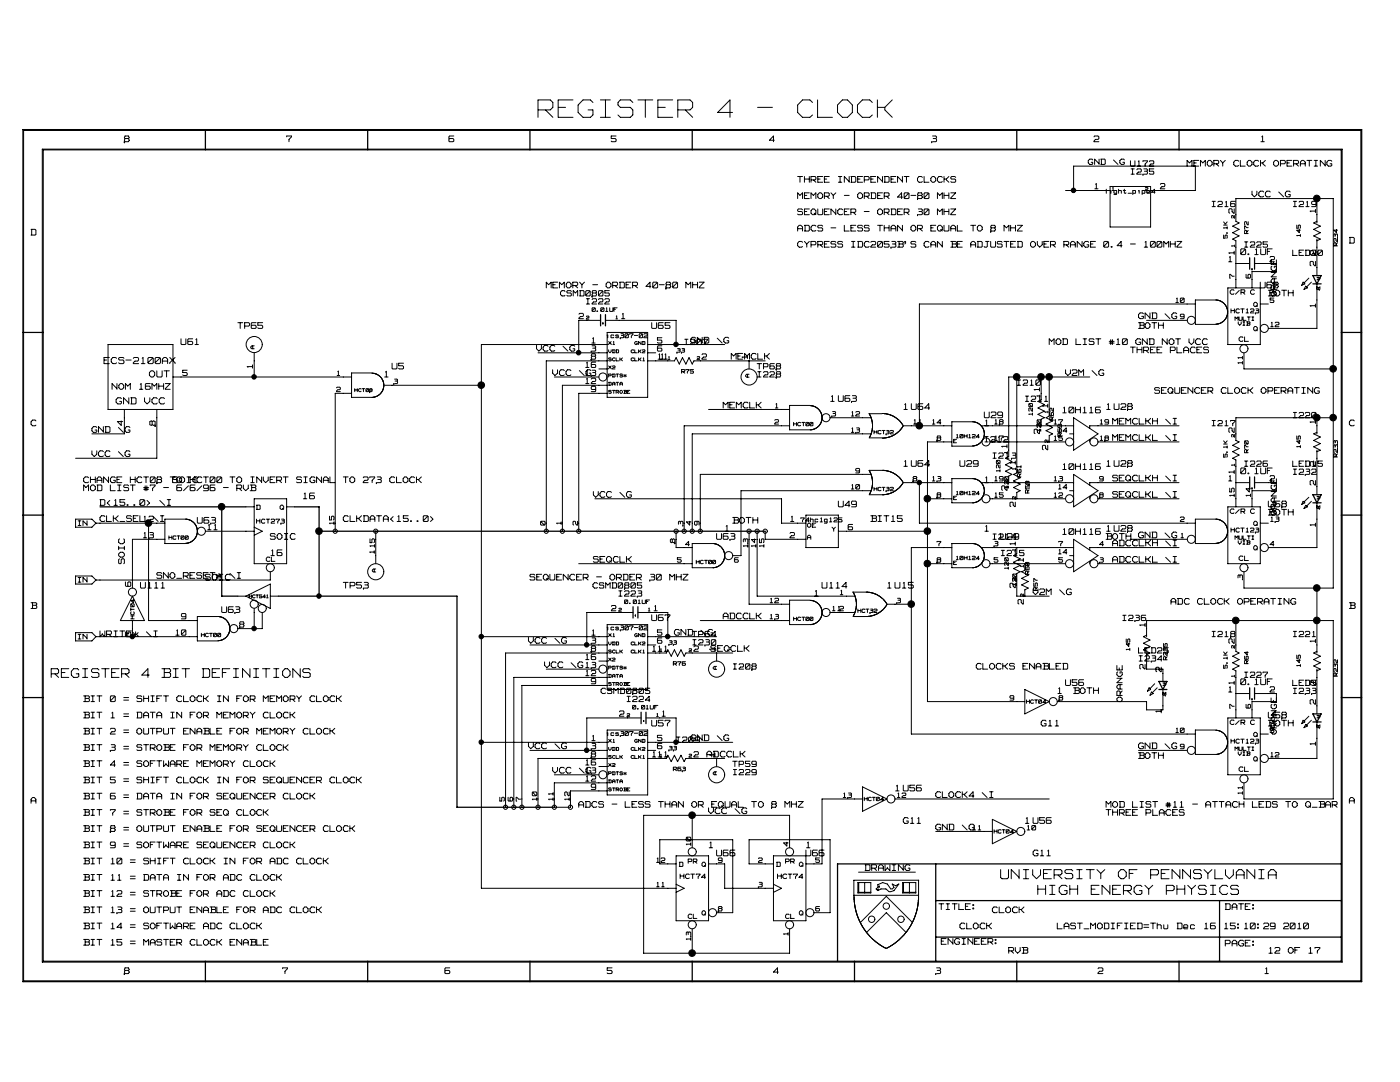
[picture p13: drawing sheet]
<svg xmlns="http://www.w3.org/2000/svg" width="279mm" height="216mm" viewBox="0 0 279 216" stroke-linecap="round" stroke-linejoin="round" font-family="sans-serif">
<defs><g id="words">
<text font-size="6.5" fill="#fff" x="107.4" y="24.1">REGISTER 4 - CLOCK</text>
<g font-size="3.5" fill="#fff">
<text x="199.7" y="175.7">UNIVERSITY OF PENNSYLVANIA</text>
<text x="207.1" y="178.9">HIGH ENERGY PHYSICS</text>
</g>
<text font-size="3.3" fill="#fff" x="10.2" y="135.5">REGISTER 4 BIT DEFINITIONS</text>
<text font-size="2.5" fill="#fff" x="25.2" y="112.5" transform="rotate(-90 25.2 112.5)">SOIC</text>
<g font-size="2.4" fill="#fff">
<text x="246.7" y="42.5" transform="rotate(-90 246.7 42.5)">2</text>
<text x="262.9" y="42.4" transform="rotate(-90 262.9 42.4)">1</text>
<text x="246.7" y="50.8" transform="rotate(-90 246.7 50.8)">1</text>
<text x="262.9" y="53" transform="rotate(-90 262.9 53)">2</text>
<text x="262.9" y="50.9" transform="rotate(-90 262.9 50.9)">2</text>
<text x="255.1" y="59.1" transform="rotate(-90 255.1 59.1)">ORANGE</text>
<text x="262.9" y="61.3" transform="rotate(-90 262.9 61.3)">1</text>
<text x="149.5" y="71.5" transform="rotate(-90 149.5 71.5)">1</text>
<text x="20.8" y="72.8">ECS-2100AX</text>
<text x="29.8" y="75.5">OUT</text>
<text x="50.8" y="73.4" transform="rotate(-90 50.8 73.4)">1</text>
<text x="23.2" y="80.9">GND</text>
<text x="28.8" y="80.9">VCC</text>
<text x="207.8" y="78" transform="rotate(-90 207.8 78)">1</text>
<text x="209.5" y="81.3" transform="rotate(-90 209.5 81.3)">1</text>
<text x="24.9" y="84.9" transform="rotate(-90 24.9 84.9)">4</text>
<text x="31.3" y="84.9" transform="rotate(-90 31.3 84.9)">8</text>
<text x="201.4" y="89.4" transform="rotate(-90 201.4 89.4)">1</text>
<text x="207.8" y="86.5" transform="rotate(-90 207.8 86.5)">2</text>
<text x="209.5" y="89.7" transform="rotate(-90 209.5 89.7)">2</text>
<text x="246.7" y="86.3" transform="rotate(-90 246.7 86.3)">2</text>
<text x="262.9" y="84.5" transform="rotate(-90 262.9 84.5)">1</text>
<text x="203" y="92.6" transform="rotate(-90 203 92.6)">1</text>
<text x="246.7" y="94.5" transform="rotate(-90 246.7 94.5)">1</text>
<text x="262.9" y="93" transform="rotate(-90 262.9 93)">2</text>
<text x="201.4" y="97.8" transform="rotate(-90 201.4 97.8)">2</text>
<text x="203" y="101.1" transform="rotate(-90 203 101.1)">2</text>
<text x="262.9" y="96.8" transform="rotate(-90 262.9 96.8)">2</text>
<text x="255.1" y="102.8" transform="rotate(-90 255.1 102.8)">ORANGE</text>
<text x="262.9" y="105" transform="rotate(-90 262.9 105)">1</text>
<text x="203" y="108.8" transform="rotate(-90 203 108.8)">1</text>
<text x="204.6" y="112.1" transform="rotate(-90 204.6 112.1)">1</text>
<text x="26.5" y="117" transform="rotate(-90 26.5 117)">6</text>
<text x="203" y="117.3" transform="rotate(-90 203 117.3)">2</text>
<text x="204.6" y="120.5" transform="rotate(-90 204.6 120.5)">2</text>
<text x="228.9" y="125" transform="rotate(-90 228.9 125)">1</text>
<text x="26.5" y="127" transform="rotate(-90 26.5 127)">5</text>
<text x="143.1" y="129.8" transform="rotate(-90 143.1 129.8)">1</text>
<text x="246.7" y="128.4" transform="rotate(-90 246.7 128.4)">2</text>
<text x="262.9" y="128.2" transform="rotate(-90 262.9 128.2)">1</text>
<text x="228.9" y="133.5" transform="rotate(-90 228.9 133.5)">2</text>
<text x="232.1" y="134" transform="rotate(-90 232.1 134)">2</text>
<text x="246.7" y="136.6" transform="rotate(-90 246.7 136.6)">1</text>
<text x="262.9" y="136.7" transform="rotate(-90 262.9 136.7)">2</text>
<text x="224.3" y="140" transform="rotate(-90 224.3 140)">ORANGE</text>
<text x="232.1" y="142.2" transform="rotate(-90 232.1 142.2)">1</text>
<text x="262.9" y="140.5" transform="rotate(-90 262.9 140.5)">2</text>
<text x="255.1" y="146.5" transform="rotate(-90 255.1 146.5)">ORANGE</text>
<text x="262.9" y="148.7" transform="rotate(-90 262.9 148.7)">1</text>
<text x="143.1" y="150.9" transform="rotate(-90 143.1 150.9)">1</text>
</g>
<g font-size="2.1" fill="#fff">
<text x="24.8" y="28.5">8</text>
<text x="57.2" y="28.5">7</text>
<text x="89.6" y="28.5">6</text>
<text x="122" y="28.5">5</text>
<text x="153.6" y="28.5">4</text>
<text x="185.9" y="28.5">3</text>
<text x="218.3" y="28.5">2</text>
<text x="251.6" y="28.5">1</text>
<text x="236.9" y="33.4">MEMORY</text>
<text x="246.1" y="33.4">CLOCK</text>
<text x="254" y="33.4">OPERATING</text>
<text x="159.2" y="39.8">MEMORY - ORDER 40-80 MHZ</text>
<text x="159.2" y="36.6">THREE INDEPENDENT CLOCKS</text>
<text x="249.9" y="39.5">VCC</text>
<text x="255.1" y="39.5">\G</text>
<text x="6.2" y="47.1">D</text>
<text x="159.2" y="46.3">ADCS - LESS THAN OR EQUAL TO 8 MHZ</text>
<text x="159.2" y="43.1">SEQUENCER - ORDER 30 MHZ</text>
<text x="159.2" y="49.5">CYPRESS IDC2053B'S CAN BE ADJUSTED OVER RANGE 0.4 - 100MHZ</text>
<text x="247.6" y="51">0.1UF</text>
<text x="269.3" y="48.7">D</text>
<text x="109" y="57.7">MEMORY</text>
<text x="118.2" y="57.7">- ORDER</text>
<text x="128.7" y="57.7">40-80</text>
<text x="136.6" y="57.7">MHZ</text>
<text x="251.5" y="57.7">U68</text>
<text x="253.1" y="59.3">BOTH</text>
<text x="47.5" y="65.7">TP65</text>
<text x="130.1" y="65.7">U65</text>
<text x="227.2" y="63.8">GND</text>
<text x="227.2" y="65.7">BOTH</text>
<text x="232.5" y="63.8">\G</text>
<text x="36.1" y="69">U61</text>
<text x="107.1" y="70.3">VCC</text>
<text x="112.3" y="70.3">\G</text>
<text x="137.9" y="68.7">GND</text>
<text x="143.1" y="68.7">\G</text>
<text x="145.9" y="71.9">MEMCLK</text>
<text x="209.4" y="69">MOD LIST #10 GND NOT VCC</text>
<text x="225.6" y="70.6">THREE</text>
<text x="233.5" y="70.6">PLACES</text>
<text x="22.4" y="77.9">NOM</text>
<text x="27.6" y="77.9">16MHZ</text>
<text x="76.8" y="75.4">1</text>
<text x="78.2" y="73.8">U5</text>
<text x="110.3" y="75.1">VCC</text>
<text x="115.5" y="75.1">\G</text>
<text x="212.7" y="75.1">V2M</text>
<text x="217.9" y="75.1">\G</text>
<text x="144.3" y="81.6">MEMCLK</text>
<text x="165.8" y="80.3">1 U63</text>
<text x="180.4" y="81.9">1 U64</text>
<text x="196.4" y="83.6">U29</text>
<text x="212.1" y="82.6">10H116</text>
<text x="220.9" y="81.9">1 U28</text>
<text x="230.4" y="78.7">SEQUENCER CLOCK OPERATING</text>
<text x="6.2" y="85.2">C</text>
<text x="18.3" y="86.5">GND</text>
<text x="23.6" y="86.5">\G</text>
<text x="196.6" y="85.2">1</text>
<text x="222.1" y="84.8">MEMCLKH</text>
<text x="222.1" y="88.1">MEMCLKL</text>
<text x="232.6" y="84.8">\I</text>
<text x="232.6" y="88.1">\I</text>
<text x="269.3" y="85.2">C</text>
<text x="18.3" y="91.3">VCC</text>
<text x="23.6" y="91.3">\G</text>
<text x="180.4" y="93.3">1 U64</text>
<text x="191.6" y="93.3">U29</text>
<text x="212.1" y="93.9">10H116</text>
<text x="220.9" y="93.3">1 U28</text>
<text x="247.6" y="94.7">0.1UF</text>
<text x="16.7" y="96.5">CHANGE HCT08 TO HCT00 TO INVERT SIGNAL TO 273 CLOCK</text>
<text x="16.7" y="98.1">MOD LIST #7 - 6/6/96 - RVB</text>
<text x="20" y="101">D&lt;15..0&gt;</text>
<text x="31.8" y="101">\I</text>
<text x="34.5" y="96.5">SOIC</text>
<text x="60.6" y="99.7">16</text>
<text x="118.4" y="99.4">VCC</text>
<text x="123.7" y="99.4">\G</text>
<text x="167.3" y="101.3">U49</text>
<text x="196.6" y="96.5">1</text>
<text x="222.1" y="99.4">SEQCLKL</text>
<text x="222.1" y="96.2">SEQCLKH</text>
<text x="232.6" y="99.4">\I</text>
<text x="232.6" y="96.2">\I</text>
<text x="253.1" y="101.3">U68</text>
<text x="20" y="104.3">CLK_SEL12\I</text>
<text x="39.4" y="104.6">U63</text>
<text x="53.9" y="107.8">SOIC</text>
<text x="68.5" y="104.3">CLKDATA&lt;15..0&gt;</text>
<text x="143" y="107.8">U63</text>
<text x="144.8" y="106.2">1</text>
<text x="146.2" y="104.6">BOTH</text>
<text x="173.8" y="104.3">BIT15</text>
<text x="196.6" y="106.2">1</text>
<text x="199.7" y="107.8">U29</text>
<text x="212.1" y="106.8">10H116</text>
<text x="220.7" y="107.8">BOTH</text>
<text x="220.9" y="106.2">1 U28</text>
<text x="227.2" y="107.5">GND</text>
<text x="232.5" y="107.5">\G</text>
<text x="253.1" y="103">BOTH</text>
<text x="54.1" y="111.1">16</text>
<text x="118.4" y="112.4">SEQCLK</text>
<text x="222.1" y="109.1">ADCCLKH</text>
<text x="222.1" y="112.4">ADCCLKL</text>
<text x="232.6" y="109.1">\I</text>
<text x="232.6" y="112.4">\I</text>
<text x="28" y="117.6">U111</text>
<text x="31.3" y="115.6">SNO_RESET*</text>
<text x="41" y="116">SOIC\I</text>
<text x="68.5" y="117.6">TP53</text>
<text x="105.8" y="116">SEQUENCER - ORDER 30 MHZ</text>
<text x="162.6" y="119.2">1</text>
<text x="164.1" y="117.6">U114</text>
<text x="177.1" y="117.6">1 U15</text>
<text x="206.2" y="118.9">V2M</text>
<text x="211.4" y="118.9">\G</text>
<text x="6.2" y="121.6">B</text>
<text x="44.3" y="122.4">U63</text>
<text x="130.1" y="124">U67</text>
<text x="144.3" y="123.7">ADCCLK</text>
<text x="233.7" y="120.8">ADC</text>
<text x="238.9" y="120.8">CLOCK</text>
<text x="246.8" y="120.8">OPERATING</text>
<text x="269.3" y="121.6">B</text>
<text x="20" y="127.3">WRITE*</text>
<text x="29.1" y="127.3">\I</text>
<text x="105.5" y="128.6">VCC</text>
<text x="110.7" y="128.6">\G</text>
<text x="134.6" y="127">GNDTP64</text>
<text x="139.8" y="127">\G</text>
<text x="141.9" y="130.2">SEQCLK</text>
<text x="108.7" y="133.4">VCC</text>
<text x="113.9" y="133.4">\G 13</text>
<text x="194.8" y="133.7">CLOCKS</text>
<text x="204" y="133.7">ENABLED</text>
<text x="212.7" y="137">U56</text>
<text x="247.6" y="136.8">0.1UF</text>
<text x="16.7" y="143.5">BIT 1 = DATA IN FOR MEMORY CLOCK</text>
<text x="16.7" y="140.2">BIT 0 = SHIFT CLOCK IN FOR MEMORY CLOCK</text>
<text x="211.1" y="138.6">1</text>
<text x="214.3" y="138.6">BOTH</text>
<text x="253.1" y="143.5">U58</text>
<text x="16.7" y="149.9">BIT 3 = STROBE FOR MEMORY CLOCK</text>
<text x="16.7" y="146.7">BIT 2 = OUTPUT ENABLE FOR MEMORY CLOCK</text>
<text x="105.5" y="149.6">VCC</text>
<text x="110.7" y="149.6">\G</text>
<text x="130.1" y="145.1">U57</text>
<text x="137.9" y="148">GND</text>
<text x="143.1" y="148">\G</text>
<text x="207.8" y="145.1">G11</text>
<text x="227.2" y="149.6">GND</text>
<text x="232.5" y="149.6">\G</text>
<text x="253.1" y="145.1">BOTH</text>
<text x="16.7" y="153.2">BIT 4 = SOFTWARE MEMORY CLOCK</text>
<text x="110.3" y="154.5">VCC</text>
<text x="115.5" y="154.5">\G</text>
<text x="141.1" y="151.3">ADCCLK</text>
<text x="227.2" y="151.6">BOTH</text>
<text x="6.2" y="160.5">A</text>
<text x="16.7" y="159.6">BIT 6 = DATA IN FOR SEQUENCER CLOCK</text>
<text x="16.7" y="156.4">BIT 5 = SHIFT CLOCK IN FOR SEQUENCER CLOCK</text>
<text x="115.5" y="161.3">ADCS - LESS THAN OR EQUAL TO 8 MHZ</text>
<text x="178.7" y="158">1 U56</text>
<text x="186.7" y="159.3">CLOCK4</text>
<text x="195.9" y="159.3">\I</text>
<text x="220.7" y="161.3">MOD LIST #11 - ATTACH LEDS TO Q_BAR</text>
<text x="269.3" y="160.5">A</text>
<text x="16.7" y="166.1">BIT 8 = OUTPUT ENABLE FOR SEQUENCER CLOCK</text>
<text x="16.7" y="162.9">BIT 7 = STROBE FOR SEQ CLOCK</text>
<text x="141.4" y="162.6">VCC</text>
<text x="146.7" y="162.6">\G</text>
<text x="180.3" y="164.5">G11</text>
<text x="186.7" y="165.8">GND</text>
<text x="192" y="165.8">\G</text>
<text x="204.7" y="164.5">1 U56</text>
<text x="220.7" y="162.9">THREE</text>
<text x="228.6" y="162.9">PLACES</text>
<text x="16.7" y="169.4">BIT 9 = SOFTWARE SEQUENCER CLOCK</text>
<text x="16.7" y="172.6">BIT 10 = SHIFT CLOCK IN FOR ADC CLOCK</text>
<text x="141.5" y="169.4">1</text>
<text x="143" y="171">U66</text>
<text x="160.8" y="171">U66</text>
<text x="161" y="169.4">1</text>
<text x="172.6" y="173.9">DRAWING</text>
<text x="206.2" y="171">G11</text>
<text x="16.7" y="175.9">BIT 11 = DATA IN FOR ADC CLOCK</text>
<text x="16.7" y="179.1">BIT 12 = STROBE FOR ADC CLOCK</text>
<text x="16.7" y="182.3">BIT 13 = OUTPUT ENABLE FOR ADC CLOCK</text>
<text x="16.7" y="185.5">BIT 14 = SOFTWARE ADC CLOCK</text>
<text x="187.4" y="181.7">TITLE:</text>
<text x="191.6" y="185.5">CLOCK</text>
<text x="198" y="182.3">CLOCK</text>
<text x="211" y="185.5">LAST_MODIFIED=Thu Dec 16 15:10:29 2010</text>
<text x="244.5" y="181.7">DATE:</text>
<text x="16.7" y="188.8">BIT 15 = MASTER CLOCK ENABLE</text>
<text x="187.8" y="188.6">ENGINEER:</text>
<text x="201.3" y="190.4">RVB</text>
<text x="244.5" y="189">PAGE:</text>
<text x="253.3" y="190.4">12</text>
<text x="257.2" y="190.4">OF</text>
<text x="261.1" y="190.4">17</text>
<text x="24.8" y="194.5">8</text>
<text x="56.4" y="194.5">7</text>
<text x="88.8" y="194.5">6</text>
<text x="121.2" y="194.5">5</text>
<text x="154.4" y="194.5">4</text>
<text x="186.7" y="194.5">3</text>
<text x="219.1" y="194.5">2</text>
<text x="252.4" y="194.5">1</text>
</g>
<g font-size="2" fill="#fff">
<text x="217.2" y="33">GND \G U172</text>
<text x="225.7" y="34.9">I235</text>
<text x="218.5" y="37.8">1</text>
<text x="231.6" y="37.8">2</text>
<text x="241.9" y="41.4">I216</text>
<text x="258.1" y="41.4">I219</text>
<text x="245.2" y="52.4">1</text>
<text x="248.4" y="49.5">I225</text>
<text x="253.5" y="52.4">2</text>
<text x="258" y="51.1">LED20</text>
<text x="111.9" y="59.2">CSMD0805</text>
<text x="115.5" y="63.8">2</text>
<text x="117" y="60.8">I222</text>
<text x="124.1" y="63.8">1</text>
<text x="118" y="70.2">3</text>
<text x="118" y="71.8">8</text>
<text x="118.1" y="68.6">1</text>
<text x="131.2" y="68.6">5</text>
<text x="131.2" y="70.2">6</text>
<text x="131.3" y="71.8">11</text>
<text x="131.9" y="71.8">1</text>
<text x="136.7" y="68.9">I207</text>
<text x="140.1" y="71.8">2</text>
<text x="36.5" y="75.1">5</text>
<text x="116.9" y="73.5">16</text>
<text x="116.9" y="75.1">13</text>
<text x="116.9" y="76.7">12</text>
<text x="151.1" y="73.8">TP68</text>
<text x="151.2" y="75.4">I228</text>
<text x="203" y="77">I210</text>
<text x="118" y="78.3">9</text>
<text x="204.7" y="80.3">I211</text>
<text x="258.1" y="83.5">I220</text>
<text x="196.6" y="88.3">I212</text>
<text x="241.9" y="85.1">I217</text>
<text x="198.2" y="91.6">I213</text>
<text x="248.4" y="93.2">I226</text>
<text x="258" y="93.2">LED15</text>
<text x="258.1" y="94.8">I232</text>
<text x="245.2" y="96.1">1</text>
<text x="253.5" y="96.1">2</text>
<text x="28.6" y="107.5">13</text>
<text x="41.5" y="105.9">11</text>
<text x="157.7" y="107.5">2</text>
<text x="157.8" y="104.2">1</text>
<text x="169.3" y="105.9">6</text>
<text x="198.2" y="107.8">I214</text>
<text x="199.8" y="111">I215</text>
<text x="118.3" y="117.5">CSMD0805</text>
<text x="123.5" y="119.1">I223</text>
<text x="36.2" y="123.7">9</text>
<text x="47.8" y="125.3">8</text>
<text x="122" y="122">2</text>
<text x="130.5" y="122">1</text>
<text x="224.1" y="124">I236</text>
<text x="35.1" y="126.9">10</text>
<text x="116.9" y="131.8">16</text>
<text x="118" y="128.5">3</text>
<text x="118" y="130.1">8</text>
<text x="118.1" y="126.9">1</text>
<text x="130.2" y="130.1">1</text>
<text x="131.2" y="126.9">5</text>
<text x="131.2" y="128.5">6</text>
<text x="131.3" y="130.1">11</text>
<text x="138.3" y="128.9">I230</text>
<text x="138.5" y="130.1">2</text>
<text x="227.2" y="130.5">LED25</text>
<text x="241.9" y="127.2">I218</text>
<text x="258.1" y="127.2">I221</text>
<text x="116.9" y="135">12</text>
<text x="118" y="136.6">9</text>
<text x="146.4" y="133.7">I208</text>
<text x="227.3" y="132.1">I234</text>
<text x="248.4" y="135.3">I227</text>
<text x="258" y="136.9">LED5</text>
<text x="119.9" y="138.6">CSMD0805</text>
<text x="123.6" y="143.1">2</text>
<text x="125.2" y="140.2">I224</text>
<text x="132.1" y="143.1">1</text>
<text x="245.2" y="138.3">1</text>
<text x="253.5" y="138.3">2</text>
<text x="258.1" y="138.6">I233</text>
<text x="118" y="149.6">3</text>
<text x="118.1" y="148">1</text>
<text x="131.2" y="148">5</text>
<text x="131.2" y="149.6">6</text>
<text x="135.1" y="148.3">I209</text>
<text x="116.9" y="152.8">16</text>
<text x="116.9" y="154.4">13</text>
<text x="118" y="151.2">8</text>
<text x="130.2" y="151.2">1</text>
<text x="131.3" y="151.2">11</text>
<text x="138.5" y="151.2">2</text>
<text x="146.2" y="153.1">TP59</text>
<text x="146.4" y="154.8">I229</text>
<text x="116.9" y="156">12</text>
<text x="118" y="157.7">9</text>
</g>
<g font-size="1.9" fill="#fff">
<text x="246.6" y="55.5" transform="rotate(-90 246.6 55.5)">7</text>
<text x="249.8" y="55.5" transform="rotate(-90 249.8 55.5)">6</text>
<text x="248.2" y="72.6" transform="rotate(-90 248.2 72.6)">11</text>
<text x="246.6" y="99.1" transform="rotate(-90 246.6 99.1)">15</text>
<text x="249.8" y="99.1" transform="rotate(-90 249.8 99.1)">14</text>
<text x="66.9" y="104.6" transform="rotate(-90 66.9 104.6)">15</text>
<text x="109" y="104.8" transform="rotate(-90 109 104.8)">0</text>
<text x="112.2" y="104.6" transform="rotate(-90 112.2 104.6)">1</text>
<text x="115.5" y="104.8" transform="rotate(-90 115.5 104.8)">2</text>
<text x="136.5" y="104.8" transform="rotate(-90 136.5 104.8)">3</text>
<text x="138.1" y="104.8" transform="rotate(-90 138.1 104.8)">4</text>
<text x="139.8" y="104.8" transform="rotate(-90 139.8 104.8)">9</text>
<text x="74.9" y="110.4" transform="rotate(-90 74.9 110.4)">1</text>
<text x="75" y="109.2" transform="rotate(-90 75 109.2)">15</text>
<text x="134.9" y="108.3" transform="rotate(-90 134.9 108.3)">8</text>
<text x="149.5" y="109.2" transform="rotate(-90 149.5 109.2)">13</text>
<text x="151.1" y="109.2" transform="rotate(-90 151.1 109.2)">14</text>
<text x="152.7" y="109.2" transform="rotate(-90 152.7 109.2)">15</text>
<text x="248.2" y="115.5" transform="rotate(-90 248.2 115.5)">3</text>
<text x="246.6" y="141.3" transform="rotate(-90 246.6 141.3)">7</text>
<text x="249.8" y="141.3" transform="rotate(-90 249.8 141.3)">6</text>
<text x="100.9" y="159.9" transform="rotate(-90 100.9 159.9)">5</text>
<text x="102.5" y="159.9" transform="rotate(-90 102.5 159.9)">6</text>
<text x="104.2" y="159.9" transform="rotate(-90 104.2 159.9)">7</text>
<text x="107.4" y="159.7" transform="rotate(-90 107.4 159.7)">10</text>
<text x="110.6" y="159.7" transform="rotate(-90 110.6 159.7)">11</text>
<text x="113.8" y="159.7" transform="rotate(-90 113.8 159.7)">12</text>
<text x="248.2" y="158.5" transform="rotate(-90 248.2 158.5)">11</text>
<text x="138.1" y="168.7" transform="rotate(-90 138.1 168.7)">10</text>
<text x="157.5" y="168.8" transform="rotate(-90 157.5 168.8)">4</text>
<text x="138.1" y="187.6" transform="rotate(-90 138.1 187.6)">13</text>
<text x="157.5" y="186.6" transform="rotate(-90 157.5 186.6)">1</text>
</g>
<g font-size="1.8" fill="#fff">
<text x="15.6" y="105">IN</text>
<text x="15.6" y="116.3">IN</text>
<text x="15.6" y="127.7">IN</text>
</g>
<g font-size="1.7" fill="#fff">
<text x="245.5" y="58.9">C/R</text>
<text x="249.6" y="58.9">C</text>
<text x="247.3" y="68.3">CL</text>
<text x="245.5" y="102.6">C/R</text>
<text x="249.6" y="102.6">C</text>
<text x="247.3" y="112">CL</text>
<text x="245.5" y="144.7">C/R</text>
<text x="249.6" y="144.7">C</text>
<text x="247.3" y="154.1">CL</text>
<text x="135.7" y="175.5">HCT74</text>
<text x="155.2" y="175.5">HCT74</text>
</g>
<g font-size="1.6" fill="#fff">
<text x="245.2" y="47.5" transform="rotate(-90 245.2 47.5)">5.1K</text>
<text x="249.4" y="46.6" transform="rotate(-90 249.4 46.6)">R72</text>
<text x="259.8" y="47.2" transform="rotate(-90 259.8 47.2)">145</text>
<text x="267.2" y="49.1" transform="rotate(-90 267.2 49.1)">R234</text>
<text x="234.7" y="60.5">10</text>
<text x="235.6" y="63.7">9</text>
<text x="250.2" y="61.3">Q</text>
<text x="253.5" y="60.5">5</text>
<text x="253.6" y="65.3">12</text>
<text x="250.2" y="66.1">Q</text>
<text x="67.3" y="75.1">1</text>
<text x="78.6" y="76.7">3</text>
<text x="67.2" y="78.3">2</text>
<text x="154.7" y="81.5">1</text>
<text x="166" y="83.1">3</text>
<text x="169.9" y="83.1">12</text>
<text x="206.3" y="82.8" transform="rotate(-90 206.3 82.8)">120</text>
<text x="210.5" y="83.8" transform="rotate(-90 210.5 83.8)">R62</text>
<text x="154.6" y="84.8">2</text>
<text x="169.9" y="86.4">13</text>
<text x="182.3" y="84.8">11</text>
<text x="186.1" y="84.8">14</text>
<text x="187" y="88">8</text>
<text x="198.5" y="88">17</text>
<text x="198.5" y="84.8">18</text>
<text x="208" y="86.1" transform="rotate(-90 208 86.1)">120</text>
<text x="210.4" y="88">15</text>
<text x="210.4" y="84.8">17</text>
<text x="211.3" y="86.4">14</text>
<text x="212.1" y="87.1" transform="rotate(-90 212.1 87.1)">R59</text>
<text x="219.6" y="88">18</text>
<text x="219.6" y="84.8">19</text>
<text x="259.8" y="89.3" transform="rotate(-90 259.8 89.3)">145</text>
<text x="170.8" y="94.5">9</text>
<text x="199.8" y="94.1" transform="rotate(-90 199.8 94.1)">120</text>
<text x="204" y="95.2" transform="rotate(-90 204 95.2)">R61</text>
<text x="245.2" y="91.2" transform="rotate(-90 245.2 91.2)">5.1K</text>
<text x="249.4" y="90.3" transform="rotate(-90 249.4 90.3)">R70</text>
<text x="267.2" y="91.2" transform="rotate(-90 267.2 91.2)">R233</text>
<text x="51.2" y="101.8">D</text>
<text x="55.9" y="101.8">Q</text>
<text x="169.9" y="97.7">10</text>
<text x="182.2" y="96.1">8</text>
<text x="186.1" y="96.1">13</text>
<text x="187" y="99.4">8</text>
<text x="198.5" y="99.4">15</text>
<text x="198.5" y="96.1">19</text>
<text x="201.5" y="97.4" transform="rotate(-90 201.5 97.4)">120</text>
<text x="205.6" y="98.4" transform="rotate(-90 205.6 98.4)">R58</text>
<text x="210.4" y="99.4">12</text>
<text x="210.4" y="96.1">13</text>
<text x="211.3" y="97.7">14</text>
<text x="219.4" y="99.4">8</text>
<text x="219.4" y="96.1">9</text>
<text x="235.6" y="104.2">2</text>
<text x="235.7" y="107.4">1</text>
<text x="250.2" y="105">Q</text>
<text x="253.6" y="104.2">13</text>
<text x="53.1" y="112.1">CL</text>
<text x="135.2" y="112.3">5</text>
<text x="136.8" y="109.1">4</text>
<text x="146.6" y="112.3">6</text>
<text x="187" y="112.3">8</text>
<text x="187" y="109.1">7</text>
<text x="198.4" y="112.3">5</text>
<text x="198.4" y="109.1">3</text>
<text x="201.5" y="113.6" transform="rotate(-90 201.5 113.6)">120</text>
<text x="211.3" y="110.7">14</text>
<text x="211.3" y="112.3">5</text>
<text x="211.3" y="109.1">7</text>
<text x="219.4" y="112.3">3</text>
<text x="219.4" y="109.1">4</text>
<text x="250.2" y="109.9">Q</text>
<text x="253.5" y="109.1">4</text>
<text x="167.7" y="118.8">1</text>
<text x="203.1" y="116.8" transform="rotate(-90 203.1 116.8)">120</text>
<text x="205.6" y="114.6" transform="rotate(-90 205.6 114.6)">R60</text>
<text x="207.3" y="117.8" transform="rotate(-90 207.3 117.8)">R57</text>
<text x="153.7" y="123.6">13</text>
<text x="153.7" y="120.4">12</text>
<text x="166.1" y="122">112</text>
<text x="179" y="120.4">3</text>
<text x="225.7" y="129.8" transform="rotate(-90 225.7 129.8)">145</text>
<text x="233.2" y="131.7" transform="rotate(-90 233.2 131.7)">R235</text>
<text x="245.2" y="133.3" transform="rotate(-90 245.2 133.3)">5.1K</text>
<text x="249.4" y="132.4" transform="rotate(-90 249.4 132.4)">R64</text>
<text x="259.8" y="133" transform="rotate(-90 259.8 133)">145</text>
<text x="267.2" y="134.9" transform="rotate(-90 267.2 134.9)">R232</text>
<text x="201.6" y="139.8">9</text>
<text x="211.3" y="139.8">8</text>
<text x="234.7" y="146.3">10</text>
<text x="235.6" y="149.5">9</text>
<text x="250.2" y="147.1">Q</text>
<text x="253.5" y="146.3">5</text>
<text x="250.2" y="152">Q</text>
<text x="253.6" y="151.2">12</text>
<text x="168.3" y="159.3">13</text>
<text x="179.1" y="159.3">12</text>
<text x="194.2" y="165.7">11</text>
<text x="205" y="165.7">10</text>
<text x="131" y="172.2">12</text>
<text x="135.6" y="173">D</text>
<text x="137.3" y="172.4">PR</text>
<text x="140.1" y="173">Q</text>
<text x="143.4" y="172.2">9</text>
<text x="151.4" y="172.2">2</text>
<text x="155" y="173">D</text>
<text x="156.8" y="172.4">PR</text>
<text x="159.5" y="173">Q</text>
<text x="162.8" y="172.2">5</text>
<text x="131" y="177.1">11</text>
<text x="151.4" y="177.1">3</text>
<text x="137.3" y="183.4">CL</text>
<text x="140.1" y="182.7">Q</text>
<text x="143.4" y="181.9">8</text>
<text x="156.8" y="183.4">CL</text>
<text x="159.5" y="182.7">Q</text>
<text x="162.8" y="181.9">6</text>
</g>
<g font-size="1.5" fill="#fff">
<text x="220.8" y="38.7">light_pipe4</text>
<text x="245.7" y="62.6">HCT123</text>
<text x="50.9" y="69.6" transform="rotate(-90 50.9 69.6)">A</text>
<text x="121.2" y="67.5">ics307-02</text>
<text x="149.7" y="75.3" transform="rotate(-90 149.7 75.3)">A</text>
<text x="51.2" y="104.5">HCT273</text>
<text x="159.8" y="104.3">74hc1g125</text>
<text x="161.1" y="105.3">OE</text>
<text x="161.1" y="107.7">A</text>
<text x="166" y="106.1">Y</text>
<text x="245.7" y="106.3">HCT123</text>
<text x="75.2" y="114.1" transform="rotate(-90 75.2 114.1)">A</text>
<text x="27" y="123.5" transform="rotate(-90 27 123.5)">HCT04</text>
<text x="121.2" y="125.8">ics307-02</text>
<text x="143.2" y="133.6" transform="rotate(-90 143.2 133.6)">A</text>
<text x="121.2" y="146.9">ics307-02</text>
<text x="245.7" y="148.4">HCT123</text>
<text x="143.2" y="154.6" transform="rotate(-90 143.2 154.6)">A</text>
</g>
<g font-size="1.4" fill="#fff">
<text x="246.6" y="43.5" transform="rotate(-90 246.6 43.5)">2</text>
<text x="246.6" y="49.2" transform="rotate(-90 246.6 49.2)">1</text>
<text x="262.6" y="55.3" transform="rotate(90 262.6 55.3)">A</text>
<text x="262.6" y="57.2" transform="rotate(90 262.6 57.2)">B</text>
<text x="118.2" y="62.3">0.01UF</text>
<text x="135.1" y="70.4">33</text>
<text x="136" y="74.6">R75</text>
<text x="207.7" y="79.2" transform="rotate(-90 207.7 79.2)">1</text>
<text x="209.4" y="82.4" transform="rotate(-90 209.4 82.4)">1</text>
<text x="207.7" y="85" transform="rotate(-90 207.7 85)">2</text>
<text x="209.4" y="88.3" transform="rotate(-90 209.4 88.3)">2</text>
<text x="246.6" y="87.2" transform="rotate(-90 246.6 87.2)">2</text>
<text x="201.3" y="90.5" transform="rotate(-90 201.3 90.5)">1</text>
<text x="202.9" y="93.7" transform="rotate(-90 202.9 93.7)">1</text>
<text x="246.6" y="93" transform="rotate(-90 246.6 93)">1</text>
<text x="201.3" y="96.4" transform="rotate(-90 201.3 96.4)">2</text>
<text x="202.9" y="99.6" transform="rotate(-90 202.9 99.6)">2</text>
<text x="262.6" y="99.1" transform="rotate(90 262.6 99.1)">A</text>
<text x="262.6" y="100.9" transform="rotate(90 262.6 100.9)">B</text>
<text x="202.9" y="109.9" transform="rotate(-90 202.9 109.9)">1</text>
<text x="204.5" y="113.2" transform="rotate(-90 204.5 113.2)">1</text>
<text x="202.9" y="115.8" transform="rotate(-90 202.9 115.8)">2</text>
<text x="204.5" y="119" transform="rotate(-90 204.5 119)">2</text>
<text x="124.6" y="120.6">0.01UF</text>
<text x="133.5" y="128.7">33</text>
<text x="246.6" y="129.3" transform="rotate(-90 246.6 129.3)">2</text>
<text x="134.4" y="132.9">R76</text>
<text x="231.9" y="136.3" transform="rotate(90 231.9 136.3)">A</text>
<text x="246.6" y="135.1" transform="rotate(-90 246.6 135.1)">1</text>
<text x="126.3" y="141.6">0.01UF</text>
<text x="231.9" y="138.1" transform="rotate(90 231.9 138.1)">B</text>
<text x="262.6" y="142.7" transform="rotate(90 262.6 142.7)">A</text>
<text x="133.5" y="149.8">33</text>
<text x="262.6" y="144.6" transform="rotate(90 262.6 144.6)">B</text>
<text x="134.4" y="154">R63</text>
</g>
<g font-size="1.3" fill="#fff">
<text x="246.5" y="64">MULTI</text>
<text x="247.1" y="65">VIB</text>
<text x="158.4" y="85">HCT00</text>
<text x="174.4" y="86.7">HCT32</text>
<text x="190.3" y="88.4">E</text>
<text x="190.9" y="87.5">10H124</text>
<text x="174.4" y="98">HCT32</text>
<text x="190.3" y="99.8">E</text>
<text x="190.9" y="98.8">10H124</text>
<text x="33.7" y="107.7">HCT00</text>
<text x="246.5" y="107.7">MULTI</text>
<text x="139" y="112.6">HCT00</text>
<text x="190.3" y="112.7">E</text>
<text x="190.9" y="111.8">10H124</text>
<text x="247.1" y="108.7">VIB</text>
<text x="158.4" y="123.9">HCT00</text>
<text x="171.2" y="122.3">HCT32</text>
<text x="40.2" y="127.1">HCT00</text>
<text x="204.9" y="140.4">HCT04</text>
<text x="246.5" y="149.8">MULTI</text>
<text x="247.1" y="150.8">VIB</text>
<text x="172.5" y="159.9">HCT04</text>
<text x="198.4" y="166.3">HCT04</text>
</g>
<g font-size="1.2" fill="#fff">
<text x="222" y="38.1">1</text>
<text x="228.6" y="38.1">2</text>
<text x="117" y="63.8">2</text>
<text x="122.9" y="63.8">1</text>
<text x="121.5" y="68.9">X1</text>
<text x="121.5" y="70.5">VDD</text>
<text x="126" y="70.5">CLK2</text>
<text x="126.7" y="68.9">GND</text>
<text x="133.4" y="71.9">1</text>
<text x="139.1" y="71.9">2</text>
<text x="121.5" y="73.7">X2</text>
<text x="121.5" y="75.4">PDTS*</text>
<text x="121.5" y="77">DATA</text>
<text x="121.5" y="72.1">SCLK</text>
<text x="126" y="72.1">CLK1</text>
<text x="70.8" y="78.3">HCT08</text>
<text x="121.5" y="78.6">STROBE</text>
<text x="123.5" y="122.1">2</text>
<text x="129.4" y="122">1</text>
<text x="121.5" y="127.2">X1</text>
<text x="121.5" y="128.8">VDD</text>
<text x="121.5" y="130.4">SCLK</text>
<text x="126" y="130.4">CLK1</text>
<text x="126" y="128.8">CLK2</text>
<text x="126.7" y="127.2">GND</text>
<text x="131.8" y="130.2">1</text>
<text x="137.5" y="130.2">2</text>
<text x="121.5" y="132">X2</text>
<text x="121.5" y="133.6">PDTS*</text>
<text x="121.5" y="135.3">DATA</text>
<text x="121.5" y="136.9">STROBE</text>
<text x="125.2" y="143.1">2</text>
<text x="131" y="143.1">1</text>
<text x="121.5" y="148.3">X1</text>
<text x="121.5" y="149.9">VDD</text>
<text x="126" y="149.9">CLK2</text>
<text x="126.7" y="148.3">GND</text>
<text x="121.5" y="153.1">X2</text>
<text x="121.5" y="154.7">PDTS*</text>
<text x="121.5" y="151.5">SCLK</text>
<text x="126" y="151.5">CLK1</text>
<text x="131.8" y="151.2">1</text>
<text x="137.5" y="151.2">2</text>
<text x="121.5" y="156.3">DATA</text>
<text x="121.5" y="157.9">STROBE</text>
</g>
<text font-size="1.1" fill="#fff" x="49.7" y="119.4">HCT541</text>
</g></defs>
<g fill="none" stroke="#000" stroke-width=".25">
<path d="M4.6 25.9h267.2v170h-267.2zM8.6 29.9h259.1v161.9h-259.1zM41 25.9v4M73.4 25.9v4M105.8 25.9v4M138.1 25.9v4M170.5 25.9v4M202.9 25.9v4M235.3 25.9v4M249.4 51.4v2.3M250.4 51.4v2.3M262 55h1.7l-.9 1.6z"/>
<path d="M262 56.6h1.7M4.6 66.3h4M119.9 62.8v2.2M120.8 62.8v2.2M267.7 66.3h4.1M249.4 95.2v2.2M250.4 95.2v2.2M262 98.7h1.7l-.9 1.6zM4.6 102.8h4M20 101.1h29.1M44.3 101.1v17.9h3.2M55.6 119h35.6v42.1h19.4"/>
<path d="M58.8 101.1h4.9v17.9M63.7 106h89M262 100.3h1.7M267.7 102.8h4.1M4.6 139.2h4M126.3 121.1v2.2M127.3 121.1v2.2M231.3 136h1.6l-.8 1.6zM231.3 137.6h1.6M249.4 137.2v2.3M250.4 137.2v2.3M267.7 139.2h4.1"/>
<path d="M127.9 142.1v2.3M128.9 142.1v2.3M262 142.5h1.7l-.9 1.6zM262 144.1h1.7M186.7 179.7h81M186.7 172.4v19.4M243.4 179.7v12.1M267.7 172.4h-100.6v19.3M41 191.8v4.1M73.4 191.8v4.1M105.8 191.8v4.1M138.1 191.8v4.1"/>
<path d="M170.5 191.8v4.1M186.7 187h81M202.9 191.8v4.1M235.3 191.8v4.1"/>
</g>
<g fill="none" stroke="#000" stroke-width=".2">
<path d="M109.8 19.9l-2.4 .1v3.4M109.8 19.9l.5 .5M114.4 19.9h-3v3.5h3M116.3 19.9l-.9 1.1M116.4 19.9h1.4M117.8 19.9l.5 .5M119.8 19.9h2M120.8 20v3.4M123.8 19.9l-.4 .5M123.8 19.9h1.9M125.8 19.9l.5 .5M127.3 19.9h3"/>
<path d="M128.8 20v3.4M134.3 19.9l-3 .1v3.4M160.2 19.9l-1 1.1M160.2 19.9h1.4M161.6 19.9l.6 .5M163.2 19.9v3.5M169.1 19.9h-.9l-1.1 1.1M169.1 19.9l1 1.1M172.1 19.9l-1 1.1M172.1 19.9h1.4M173.6 19.9l.5 .5M175.1 19.9v3.5"/>
<path d="M178.1 19.9l-1.5 1.5M4.7 26h266.9v169.7h-266.9zM8.4 29.8h259.5v162.2h-259.5zM24.8 28.3h.1M24.9 27.1l-.1 .4 .1 .8M25 28.3h.6M25 27.1h.6M25 27.6h.6M25.6 27.1l.2 .4-.2 .1 .2 .4-.2 .3M57.7 27.9v.4M58.1 27.1h-.9v.2M58.1 27.3l-.4 .5"/>
<path d="M58.2 27.1v.2M89.6 28.2l.1 .1M89.6 27.3v.8M89.7 27.6l-.1 .2M89.7 27.1l-.1 .2M89.8 28.3h.6M89.8 27.1h.8M89.8 27.6h.6M90.4 27.6l.2 .2M90.6 27.9v.2M90.6 28.2l-.2 .1M107.4 21.9h2.4"/>
<path d="M108.9 22l1.4 1.4M110.3 20.5v.9M110.3 21.4l-.5 .5M111.4 21.4h1.5M115.4 21v1.4M115.4 22.4l.9 1M116.4 23.4h1.4M117.4 21.9h.9M118.3 21.9v1M118.3 22.9l-.5 .5M119.8 23.4h2M122 27.1v.5"/>
<path d="M122 28.2l.1 .1M122 27.1h1M122 27.6h.7M122.1 28.3h.6M122.8 27.6l.2 .2M123 28.2l-.2 .1M123 27.9v.2M123.3 20.4v.5M123.3 21l.5 .4M123.3 22.9l.5 .5M123.8 21.4h1.9M123.8 23.4h1.9"/>
<path d="M125.8 21.4l.5 .5v1M126.3 22.9l-.5 .5M131.3 21.4h1.5M131.3 23.4h3M136.8 22l1.4 1.4M138.2 20.4l-.5-.5-2.4 .1v3.4M138.2 20.5v.9M138.2 21.4l-.5 .5h-2.4M143.2 22.4l2.5-2.4v3.4M143.3 22.4h2.9M151.2 21.4h2.9M153.6 28h.9"/>
<path d="M154.4 27.2v1.1M154.4 27.1l-.8 .9M159.2 22.4l1 1M159.2 21v1.4M159.2 38.5v1.1M159.2 35.2h1M159.2 38.5l.4 .4M159.7 35.3v1.1M160.2 38.5l-.5 .5M160.2 38.5v1.1M160.2 23.4h1.4M160.5 38.5h1"/>
<path d="M160.5 35.2v1.2M160.5 38.5v1.1M160.6 39.6h.9M160.6 35.7h.9M160.6 39h.4M161.5 35.2v1.2M161.9 35.2h.7M161.9 35.3v1.1M161.9 38.5v1.1M161.9 38.5l.4 .5 .5-.5M161.9 35.9h.7M162.2 22.9l-.6 .5"/>
<path d="M162.4 35.9l.4 .5M162.7 35.2l.1 .2M162.8 35.7l-.1 .2M162.8 35.4v.3M162.8 38.5v1.1M163.2 35.2h1M163.2 35.3v1.1M163.2 38.9v.4M163.2 23.4h2.9M163.2 39.3l.3 .3M163.3 36.4h.9M163.3 35.7h.4"/>
<path d="M163.5 38.5l-.3 .3M163.5 38.5h.3M163.5 39.6h.3M163.8 38.5l.4 .3M164.2 38.9v.4M164.2 39.3l-.4 .3M164.5 35.3v1.1M164.5 38.5v1.1M164.5 35.2h1M164.5 38.5h.8M164.6 36.4h.9M164.6 35.7h.4"/>
<path d="M164.6 39.2h.7M165 39.2l.5 .4M165.3 38.5l.2 .1M165.5 38.7v.3l-.2 .2M165.8 38.5l.5 .4M166.3 39v.6M166.8 38.5l-.5 .5M167.1 22.4l1.1 1h.9M167.1 21v1.4M167.3 35.2h.7M167.3 36.4h.7M167.7 35.3v1"/>
<path d="M168.5 35.2l.9 1M168.5 35.3v1.1M168.5 39h1M169.5 35.2v1.2M169.8 35.2h.8M169.8 36.4h.8M169.9 35.3v1M170.1 21v1.4M170.1 22.4l-1 1M170.6 35.2l.2 .2M170.8 35.4v.8M170.8 36.2l-.2 .2"/>
<path d="M171.1 21v1.4M171.1 22.4l1 1M171.2 35.3v1.1M171.2 38.9v.4M171.2 35.2h.9M171.2 38.8l.3-.3h.3l.3 .3M171.2 39.3l.3 .3h.3l.3-.3M171.2 36.4h.9M171.2 35.7h.4M172.1 38.9v.4M172.1 23.4h1.4M172.5 35.2h.7"/>
<path d="M172.5 38.5h.7M172.5 35.3v1.1M172.5 38.5v1.1M172.5 35.9h.7M172.5 39.2h.7M173 39.2l.5 .4M173.3 35.2l.2 .2M173.3 38.5l.2 .1M173.5 35.4v.3M173.5 38.7l-.2 .5M173.5 35.7l-.2 .2M173.8 35.3v1.1"/>
<path d="M173.8 35.2h1M173.8 38.5h.8l.2 .1M173.8 36.4h1M173.8 35.7h.5M173.9 38.5v1.1M174.1 22.9l-.5 .5M174.8 38.7v.8M174.8 39.5l-.2 .1h-.8M175.1 38.5h1M175.1 35.3v1.1M175.1 38.5v1.1M175.1 21.4h1.4"/>
<path d="M175.1 35.2l1 1M175.2 39.6h.9M175.2 39h.4M176.1 35.2v1.2M176.5 35.2h.7M176.5 36.4h.7M176.5 38.5h.7M176.5 38.5v1.1M176.5 39.2h.7M176.6 21.5v.4M176.6 35.3v1M176.6 22l1.5 1.4"/>
<path d="M177 39.2l.4 .4M177.3 35.2l.1 .2M177.3 38.5l.1 .1M177.4 35.4v.8M177.4 38.7l-.1 .5M177.4 36.2l-.1 .2M177.8 35.2h1M177.8 35.3v1.1M177.9 36.4h.9M177.9 35.7h.4M179.1 35.2l1 1M179.1 35.3v1.1"/>
<path d="M179.2 39.3h.9M179.9 38.5v1.1M179.9 38.5l-.8 .8M180.1 35.2v1.2M180.4 39.5l.2 .1M180.4 38.7v.8l.8-.8M180.4 35.2h1M180.6 38.5l-.2 .1M180.6 38.5h.6M180.6 39.6h.6M180.9 35.3v1.1M181.2 38.6h.2"/>
<path d="M181.2 38.5l.2 .1M181.4 38.7v.8M181.4 39.5l-.2 .1M181.8 39h1M183.1 39.6h.1M183.1 35.6v.4M183.1 36.1l.3 .3M183.2 39l-.1 .3 .1 .3h.7M183.3 39h.6M183.4 35.2l-.3 .4M183.4 35.2h.5M183.4 36.4h.5"/>
<path d="M183.9 38.5h-.7l-.1 .3 .1 .2M183.9 35.2l.2 .2M183.9 38.5l.2 .3-.2 .2 .2 .3-.2 .3M184.1 36.2l-.2 .2M184.4 39.5l.1 .1M184.4 35.2v1.2M184.4 38.7v.8M184.5 36.4h.9M184.5 38.5l-.1 .1M184.6 38.5h.6l.2 .1M185.2 38.7l-.7 .8M185.2 38.6h.1"/>
<path d="M185.4 39.5l-.8 .1M185.4 38.7v.8M185.8 36.1l.3 .3M185.8 35.6v.4M185.9 28.3h.1M186.1 35.2l-.3 .4M186.1 35.2h.3M186.1 36.4h.3M186.1 28.3h.6M186.1 27.1h.6M186.2 27.6h.5M186.4 35.2l.3 .4"/>
<path d="M186.7 27.1l.2 .2M186.7 35.6v.4M186.7 36.1l-.3 .3M186.8 27.7l.1 .1M186.9 27.3v.1M186.9 27.9v.2M186.9 28.2l-.2 .1M186.9 27.5l-.2 .1M187.1 36.1l.3 .3M187.1 35.6v.4M187.1 38.5v1.1M187.1 38.5l.4 .4"/>
<path d="M187.4 35.2l-.3 .4M187.4 35.2h.4M187.4 36.4h.4M187.9 35.2l.2 .2M188.1 36.2l-.2 .2M188.1 38.5v1.1M188.1 38.5l-.5 .5M188.4 35.2v1.2M188.4 38.5v1.1M188.4 39h.9M188.9 35.8v.1M188.9 35.9l.5 .5"/>
<path d="M189.4 38.5v1.1M189.4 35.2l-.6 .5h-.4M189.8 35.4v.1M189.8 35.6l.1 .1M189.8 36.2l.1 .2M189.8 38.5h.9M189.8 39.6h.9M189.9 35.2l-.1 .1M189.9 35.2h.6M189.9 36.4h.6M189.9 35.7h.6M190.6 35.2l.1 .2"/>
<path d="M190.6 35.7l.1 .2v.3M190.7 36.2l-.1 .2M190.7 38.5l-.9 1.1M212.7 38h9M217.2 32.1v.4M217.2 32.5l.3 .3M217.5 31.7l-.3 .3M217.5 31.7h.4M217.5 32.8h.4M217.8 32.4h.2M217.9 31.7l.2 .2M218.1 32.7l-.2 .1"/>
<path d="M218.1 32.4v.2M218.3 28.2v.1M218.4 28.3h.9M218.5 27.1l-.2 .2M218.5 31.7l.8 .9M218.5 31.8v1M218.5 27.1h.6M218.5 37.7h.6M218.6 27.8l-.3 .4M218.7 27.8h.4M218.8 36.6l-.1 .2M218.8 36.7v.9"/>
<path d="M219.1 27.1l.2 .2M219.3 27.3v.3M219.3 27.6l-.2 .2M219.3 31.7v1.1M219.7 31.7h.7M219.7 32.8h.7M219.8 31.8v1M220.4 31.7l.2 .2M220.6 32.7l-.2 .1M220.6 32v.6M220.8 37.8v.8M221.5 37.2h8.1v8.1h-8.1z"/>
<path d="M221.6 38.1h.1v.5M222 38h.3M222.1 37.4v.1M222.1 37.5v.5M222.2 31.9l.9 .9M222.3 38.5l.1 .1M222.3 38.8h.4M222.4 38l-.1 .4M222.4 38h.3M222.4 38.6h.3M222.8 38v.1M222.8 38.5v.1"/>
<path d="M222.9 38.7l-.1 .1M222.9 38v.6M223.2 37.8v.8M223.3 38v.1M223.4 38h.3M223.5 32.5l.3 .3M223.5 32.1v.4M223.7 38l.1 .6M223.8 31.7l-.3 .3M223.8 31.7h.4M223.8 32.8h.4M224.1 32.4h.2"/>
<path d="M224.2 38h.4M224.3 31.7l.1 .2M224.4 38.5l.1 .1M224.4 32.7l-.1 .1M224.4 32.4v.2M224.4 37.8v.6M224.6 38.6h.1M224.7 38.5h.1M225.1 38.6h.7M225.6 33l.1 .1M225.6 32.1v.9M225.7 34.8h.7"/>
<path d="M225.7 33.7h.7M226 33.7v1M226.1 38v.8M226.1 38.5l.1 .1M226.2 38l-.1 .1M226.2 38h.3M226.2 38.6h.3M226.5 33l-.1 .1M226.5 32.1v.9M226.5 38l.1 .4M226.6 38.5l-.1 .1M226.9 34.7v.1"/>
<path d="M226.9 34.8h.9M227 33.7l-.1 .2M227 33.7h.6M227.2 34.3l-.3 .3M227.2 38h.1M227.2 38.1h.1v.5M227.2 34.3h.4M227.3 32.1l-.1 .2M227.3 32.1v1M227.6 33.7l.2 .2M227.8 33.9v.2M227.8 34.2l-.2 .1"/>
<path d="M227.9 38v.8M228 38.5v.1M228 38v.1M228.1 38h.3M228.1 38.6h.3M228.1 34.8h.1M228.1 32.1v.2M228.1 32.1h.9M228.3 34.8h.5M228.3 33.7h.5M228.4 38l.1 .4M228.4 34.2h.4"/>
<path d="M228.5 38.5l-.1 .1M228.5 32.8v.3M228.6 38h.1M228.6 38h.7M228.7 37.4l-.1 .1M228.7 37.4h.3M228.9 38.5l.1 .1M228.9 33.7l.1 .2M228.9 34.2l.1 .1M228.9 38.4h.5M229 37.8l-.4 .1M229 38l-.1 .4"/>
<path d="M229 32.3l-.5 .4M229 34.6l-.1 .2M229 37.4l.1 .1M229 38.6h.4M229 32.1v.2M229 33.9v.1M229 34.4v.2M229 34l-.1 .2M229.1 37.7l-.1 .1M229.1 37.5v.1M229.3 38l.1 .4M229.4 33.1h.1"/>
<path d="M229.4 33.7v.5M229.4 34.6l.1 .2M229.4 34.2h.7M229.4 33.7h.9M229.5 32.1l-.1 .2M229.5 34.8h.6M229.5 32.1h.6M229.7 32.7l-.3 .3M229.7 32.7h.4M229.9 38.4h.6M230.1 32.1l.2 .2-.2 .4M230.1 34.2l.2 .1"/>
<path d="M230.3 34.6l-.2 .2M230.3 34.4v.2M230.4 37.8v.8M230.4 37.8l-.6 .6M231.6 37.7h.9M231.7 36.6l-.1 .2M231.7 36.6h.6M231.9 37.3l-.3 .4M231.9 37.3h.4M232.3 36.6l.2 .2M232.5 36.8v.2M232.5 37.1l-.2 .2"/>
<path d="M236.9 32l.4 .5M236.9 32v1.1M237.9 32l-.5 .5M237.9 32v1.1M238.3 32h.9M238.3 32v1.1M238.3 32.5h.4M238.6 33.1v4.9h-9M239.2 33.1h-24.9v4.9M239.6 32l.4 .5M239.6 32v1.1M240.6 32v1.1"/>
<path d="M240.6 32l-.6 .5M240.9 32.4v.5l.3 .2M241.2 32l-.3 .3M241.3 32h.2M241.3 33.1h.2M241.6 32l.3 .3M241.9 32.4v.4l-.3 .3M242.2 32h.8l.2 .2M242.2 32v1.1M242.8 32.7l.4 .4M243.2 32.5l-.2 .2h-.7M243.2 32.2v.3"/>
<path d="M243.6 32l.4 .5M244.5 32l-.5 .5v.6M246.2 32.4v.4l.3 .3M246.5 32l-.3 .3M246.6 32h.4M246.6 33.1h.4M247 32l.2 .2M247.2 33l-.2 .1M247.5 32v1.1M247.6 33.1h.9M248.9 32.4v.4l.3 .3M249.2 32l-.3 .3"/>
<path d="M249.2 32h.3M249.2 33.1h.3M249.5 32l.4 .3M249.9 32.4v.4l-.4 .3M249.9 38.1v.7M249.9 38.8l.4 .5 .5-.5M250.2 32.4v.4l.3 .3M250.5 32l-.3 .3M250.5 32h.5M250.5 33.1h.5M250.8 38.1v.7M251 32l.2 .2"/>
<path d="M251.2 33l-.2 .1M251.2 38.5v.4l.3 .4M251.5 38.1l-.3 .4M251.6 38.1h.4M251.6 39.3h.4M251.6 32v1.1M251.6 32.5h.4M251.6 28.3h.7M252 27.1l-.2 .2M252 27.2v1M252 38.1l.2 .2M252.1 32.7l.4 .4"/>
<path d="M252.2 39.2l-.2 .1M252.5 32l-.5 .7M252.5 38.5v.4l.3 .4M252.8 38.1l-.3 .4M252.9 38.1h.4M252.9 39.3h.4M253.3 38.1l.2 .2M253.5 39.2l-.2 .1M254.2 32.4v.4l.3 .3h.3M254.8 32h-.3l-.3 .3M254.8 32l.4 .3M255.2 32.4v.4l-.4 .3"/>
<path d="M255.2 38.3l1 1M255.5 32h.8M255.5 32v1.1M255.6 32.7h.7M256.3 32l.2 .2M256.5 32.5l-.2 .2M256.5 32.2v.3M256.5 38.5v.4l.3 .4M256.8 38.1l-.3 .4M256.9 38.1h.4l.2 .2M256.9 32h.9M256.9 32v1.1"/>
<path d="M256.9 33.1h.9M256.9 32.5h.4M257.1 38.8h.3M257.5 39.2l-.6 .1M257.5 38.8v.3M258.2 32h.7l.2 .2M258.2 32v1.1M258.7 32.7l.4 .4M259.1 32.5l-.2 .2h-.7M259.1 32.2v.3M259.5 32.4v.7M259.6 32.7h.8"/>
<path d="M259.8 32l-.3 .3M259.9 32h.2M260.2 32l.3 .3M260.5 32.4v.7M260.8 32h1M261.3 32v1.1M262.3 32h.6M262.3 33.1h.6M262.6 32v1.1M262.8 39.6v4.9M263.5 32l.9 1M263.5 32v1.1"/>
<path d="M264.5 32v1.1M264.8 32.4v.4l.3 .3M265.1 32l-.3 .3M265.1 32h.5M265.1 33.1h.5M265.4 32.7h.3M265.6 32l.2 .2M265.8 33l-.2 .1M265.8 32.7v.3M6.2 46.9h.8M6.2 45.8h.8M6.3 45.8v1.1"/>
<path d="M7 45.8l.2 .1v.8M7.2 46.8l-.2 .1M109 56.3v1.1M109 56.3l.4 .5M110 56.3v1.1M110 56.3l-.5 .5M110.3 56.3h1M110.3 56.3v1.1M110.4 57.4h.9M110.4 56.8h.4M111.6 56.3v1.1M111.6 56.3l.5 .5"/>
<path d="M111.9 58.3v.4M111.9 58.8l.3 .3M112.2 58l-.3 .3M112.2 59.1h.4M112.2 58h.4M112.6 58l.1 .2M112.6 56.3v1.1M112.6 56.3l-.5 .5M112.7 58.9l-.1 .2M113 56.7v.4l.3 .3M113.1 58.2l.2 .3M113.1 58.9l.2 .2"/>
<path d="M113.3 58l-.1 .1M113.3 59.1h.5M113.3 58.5h.5M113.3 58h.5M113.3 56.3l-.3 .3M113.3 56.3h.3M113.3 57.4h.3M113.6 56.3l.4 .3M113.9 58l.1 .2M113.9 58.5l.1 .1M114 56.7v.4l-.4 .3M114 58.7v.2"/>
<path d="M114 58.9l-.1 .2M114.3 56.3h.8M114.3 56.3v1.1M114.4 57h.7M114.4 58l.4 .4M114.4 58v1.1M114.8 57l.5 .4M115.1 56.3l.2 .2M115.3 56.8l-.2 .2M115.3 56.5v.3M115.3 58v1.1M115.3 58l-.5 .5"/>
<path d="M115.7 59.1h.7M115.7 58h.7M115.7 56.3l.4 .5M115.8 58v1M116.1 56.9v.5M116.4 58l.2 .2M116.6 58.9l-.2 .2M116.6 58.2v.7M116.6 56.3l-.5 .5M116.9 58.9l.1 .2M116.9 58.2v.7M117 58l-.1 .2"/>
<path d="M117 59.6h.7M117.1 59.1h.5M117.1 58h.5M117.3 59.6v1M117.6 58.2l-.7 .7M117.7 58.2h.1M117.7 58l.1 .2M117.8 58.9l-.1 .2M117.8 58.2v.7M118.2 59.1h.1M118.3 58l-.1 .3 .1 .8M118.3 59.6l-.1 .2"/>
<path d="M118.3 56.8h1M118.3 59.1h.6M118.3 59.6h.6M118.3 58.5h.6M118.3 58h.6M118.9 58l.2 .3-.2 .8M118.9 59.6l.2 .2M119.1 59.8v.2M119.4 58.9l.2 .2M119.4 58.2v.7M119.6 58l-.2 .2M119.6 59.6l-.2 .2"/>
<path d="M119.6 59.1h.6M119.6 59.6h.6M119.6 58h.6M120.2 58.2l-.7 .7M120.2 58.2h.1M120.2 58l.1 .2M120.2 59.6l.1 .2M120.3 58.9l-.1 .2M120.3 58.2v.7M120.3 59.8v.2M120.7 58.9l.1 .2M120.7 58v.5"/>
<path d="M120.7 58.5h.7M120.7 58h.9M120.8 59.6l-.1 .2M120.9 59.1h.5M120.9 59.6h.5M121 56.7v.4l.3 .3M121.3 56.3l-.3 .3M121.3 56.3h.3M121.3 57.4h.3M121.5 58.5l.1 .1M121.5 59.6l.1 .2M121.6 56.3l.3 .3"/>
<path d="M121.6 58.9l-.1 .2M121.6 58.7v.2M121.6 59.8v.2M121.9 56.7v.4l-.3 .3M122.3 56.3h.7M122.3 56.3v1.1M122.3 57h.7M122.8 57l.4 .4M123.1 56.3l.1 .2M123.2 56.8l-.1 .2M123.2 56.5v.3M123.6 56.3h.8"/>
<path d="M123.6 57.4h.8M123.8 56.3v1.1M124.4 56.3l.2 .2M124.6 57.3l-.2 .1M124.6 56.5v.8M124.9 56.3h1M124.9 56.3v1.1M125 57.4h.9M125 56.8h.4M126.3 56.3v1.1M126.3 56.3h.7M126.3 57h.7"/>
<path d="M126.8 57l.4 .4M127.1 56.3l.1 .2M127.2 56.5v.3M127.2 56.8l-.1 .2M129 57.1h.9M129.7 56.3v1.1M129.7 56.3l-.8 .8M130.3 57.3l.1 .1h.6M130.3 56.5v.8M131 56.3h-.6l-.1 .2M131 56.5l-.7 .8M131.1 56.5h.1"/>
<path d="M131.1 56.3l.1 .2M131.2 57.3l-.1 .1M131.2 56.5v.8M131.6 56.8h1M132.9 57.4h.1M133 56.3l-.1 .3 .1 .8M133.1 56.3h.6M133.1 57.4h.6M133.1 56.8h.6M133.7 56.3l.2 .3-.2 .2 .2 .3-.2 .3M134.3 57.3l.1 .1M134.3 56.5v.8"/>
<path d="M134.4 56.3l-.1 .2M134.4 56.3h.6M134.4 57.4h.6M135 56.5l-.7 .8M135.1 56.3l.1 .2M135.1 56.5h.1M135.2 57.3l-.1 .1M135.2 56.5v.8M136.9 56.3v1.1M136.9 56.3l.4 .5M137.9 56.3v1.1M137.9 56.3l-.6 .5"/>
<path d="M138.2 56.3v1.1M138.3 56.8h.9M139.2 56.3v1.1M139.5 57.4h.1M139.5 56.3h1l-1 1M139.6 57.4h.9M159.2 41.9v.1M159.2 45.3v.8M159.2 48.6v.4M159.2 49l.3 .3h.4M159.2 42l.1 .2M159.2 42.7l.1 .1"/>
<path d="M159.2 45.6h.9M159.3 41.7l-.1 .1M159.4 41.7h.5M159.4 42.8h.5M159.4 42.2h.5M159.8 45h-.3l-.3 .3M159.8 45l.4 .3M159.9 48.2h-.4l-.3 .3M160 42.2l.2 .2M160 48.2l.2 .1M160 41.7l.2 .2M160.2 42.4v.3"/>
<path d="M160.2 45.3v.8M160.2 49.2l-.2 .1M160.2 42.7l-.2 .1M160.5 41.7h1M160.5 45h.8M160.5 46.1h.8M160.5 48.2l.5 .4M160.5 41.7v1.1M160.6 42.8h.9M160.6 42.2h.4M160.7 45v1.1M161 48.7v.6"/>
<path d="M161.3 45l.2 .1M161.5 45.2v.8l-.2 .1M161.5 48.2l-.5 .5M161.9 42.5l.3 .3M161.9 45.8l.3 .3M161.9 45.3v.5M161.9 48.9h.7M162.2 41.7l-.3 .4v.4M162.2 45l-.3 .3M162.2 41.7h.2M162.2 42.8h.2M162.2 45h.4"/>
<path d="M162.2 46.1h.4M162.5 41.7l.3 .4v.4M162.5 42.5l.3 .3M162.6 48.2h-.7v1.1M162.7 48.2l.1 .1M162.7 45l.1 .1M162.8 48.7l-.1 .2M162.8 48.4v.2M162.8 46l-.1 .1M162.8 42.5l-.3 .3M163.2 42.7l.1 .1M163.2 41.7v1"/>
<path d="M163.2 45.1v.2M163.2 45.3l.1 .2M163.2 46l.1 .1M163.3 48.9h.7M163.3 45v.1M163.4 42.8h.6M163.4 45h.6M163.4 46.1h.6M163.4 45.5h.6M163.7 48.9l.5 .4M164 48.2h-.8v1.1M164 48.2l.2 .1"/>
<path d="M164 45l.2 .1M164 45.5l.2 .1M164.2 48.7l-.2 .2M164.2 41.7v1M164.2 45.7l-.2 .4M164.2 48.4v.2M164.2 42.7l-.2 .1M164.5 41.7v1.1M164.5 41.7h1M164.6 49.3h.9M164.6 42.8h.9M164.6 48.7h.4"/>
<path d="M164.6 42.2h.4M165.5 48.2h-1v1.1M165.8 49.2l.2 .1M165.8 41.7v1.1M165.8 48.3l.2 .4M165.8 45.5h1M165.8 41.7l1 1M166 48.2l-.1 .1M166 48.2h.6M166 49.3h.6M166 48.7h.6M166.6 48.2l.2 .1"/>
<path d="M166.6 48.7l.2 .2M166.8 41.7v1.1M166.8 48.9v.2M166.8 49.2l-.2 .1M167.2 42.5l.3 .3M167.2 48.3l.1 .4M167.2 49.2l.1 .1M167.3 48.2l-.1 .1M167.4 48.2h.6M167.4 49.3h.6M167.4 48.7h.6M167.5 41.7l-.3 .4v.4"/>
<path d="M167.5 41.7h.5M167.5 42.8h.5M168 48.2l.2 .1M168 48.7l.2 .2M168 41.7l.2 .2M168.2 48.9v.2M168.2 49.2l-.2 .1M168.2 42.7l-.2 .1M168.5 41.7h1M168.5 41.7v1.1M168.5 45v1.1M168.5 42.8h1"/>
<path d="M168.5 46.1h1M168.5 42.2h.5M169.8 41.7h.8M169.8 45h1M169.8 45l.1 1.1h.9M169.8 41.7v1.1M169.9 45.5h.4M169.9 42.4h.7M169.9 48.2h.7M169.9 49.3h.7M170.3 48.2v1.1M170.3 42.4l.5 .4"/>
<path d="M170.6 41.7l.2 .2M170.8 41.9v.3M170.8 42.2l-.2 .2M171.2 45.1v.2M171.2 48.2h.7M171.2 49.3h.7M171.2 45.3l.1 .2M171.2 46l.1 .1M171.3 48.2v1.1M171.3 45l-.1 .1M171.3 45h.6M171.3 46.1h.6"/>
<path d="M171.3 45.5h.6M172 45.5l.1 .1M172 48.2l.1 .1M172 45l.1 .1M172.1 49.2l-.1 .1M172.1 45.7l-.1 .4M172.1 48.4v.7M172.5 49l.3 .3M172.5 46l.1 .1h.6M172.5 45.1v.2M172.5 48.6v.4M172.5 45.3l.1 .2h.6"/>
<path d="M172.5 42.2h1M172.8 48.2l-.3 .3M172.8 48.2h.4M172.8 49.3h.4M173.2 45h-.6l-.1 .1M173.3 45l.2 .1M173.3 48.2l.2 .1M173.3 45.5l.2 .1M173.5 45.7l-.2 .4M173.5 49.2l-.2 .1M173.8 49.2v.1M173.8 49.3h1"/>
<path d="M173.9 48.2l-.1 .1M174 48.2h.6l.2 .1M174.1 48.9l-.3 .3M174.8 48.7l-.2 .2h-.5M174.8 48.4v.2M175.1 42.5l.3 .3M175.1 49.2l.2 .1M175.1 45h1M175.1 48.4v.7M175.3 48.2l-.2 .1M175.3 48.2h.6M175.3 49.3h.6"/>
<path d="M175.4 41.7l-.3 .4v.4M175.5 41.7h.2M175.5 42.8h.2M175.6 45v1.1M175.8 41.7l.3 .4v.4M175.9 48.4l-.7 .7M176 48.3h.1M176 48.2l.1 .1M176.1 49.2l-.1 .1M176.1 48.4v.7M176.1 42.5l-.3 .3M176.5 49.2l.1 .1"/>
<path d="M176.5 41.7h.7M176.5 41.7v1.1M176.5 45v1.1M176.5 48.2v.5M176.5 48.2h.9M176.5 45.5h.9M176.5 48.7h.7M176.5 42.4h.7M176.6 49.3h.6M177 42.4l.4 .4M177.3 48.7l.1 .2M177.3 41.7l.1 .2"/>
<path d="M177.4 41.9v.3M177.4 45v1.1M177.4 48.9v.2M177.4 49.2l-.1 .1M177.4 42.2l-.1 .2M177.8 49.3h.1M177.8 41.7h.8M177.8 42.8h.8M177.8 45.3v.8M177.9 45.6h.8M177.9 41.7v1.1M178 48.2h.6"/>
<path d="M178 49.3h.6M178.1 48.7h.5M178.1 45l-.3 .3M178.2 45h.2M178.4 45l.4 .3M178.6 48.2l.2 .1M178.6 41.7l.2 .2M178.7 48.7l.1 .2M178.8 41.9v.8M178.8 45.3v.8M178.8 48.4l-.2 .3M178.8 48.9v.2"/>
<path d="M178.8 49.2l-.2 .1M178.8 42.7l-.2 .1M179.1 48.2h1M179.1 49.3h1M179.1 41.7h1M179.1 41.7v1.1M179.1 45v1.1M179.1 45l1 .9M179.2 42.8h.9M179.2 42.2h.4M179.4 48.2v1.1M179.5 48.7h.6"/>
<path d="M180.1 45v1.1M180.1 48.2l.2 .1M180.1 48.7l.2 .2M180.3 48.4l-.2 .2M180.3 48.9v.2M180.3 49.2l-.2 .1M180.4 41.7v1.1M180.4 41.7h.8M180.5 42.4h.7M180.6 48.3v-.1h.1v.3M180.6 48.3h.1M180.7 48.6l-.1 .1"/>
<path d="M180.9 42.4l.5 .4M181.2 41.7l.2 .2M181.4 41.9v.3M181.4 42.2l-.2 .2M181.8 45.3v.5M181.8 48.3l.1 .4M181.8 49.2l.1 .1M181.8 45.3l.3-.3h.3l.4 .3M181.8 45.8l.3 .3h.3l.4-.3M181.9 48.2l-.1 .1M182 48.2h.6M182 49.3h.6"/>
<path d="M182 48.7h.6M182.6 48.2l.2 .1M182.6 48.7l.2 .2M182.8 45.3v.5M182.8 48.9v.2M182.8 49.2l-.2 .1M183.1 42.8h.1M183.1 45v1.1M183.1 45h.8M183.1 45.6h.8M183.3 41.7h.6M183.3 42.8h.6"/>
<path d="M183.4 42.2h.5M183.6 45.7l.5 .4M183.9 41.7l.2 .2M183.9 45l.2 .1M184 42.2l.1 .2M184.1 41.9v.1M184.1 42.4v.3M184.1 45.2v.2M184.1 42.7l-.2 .1M184.1 42l-.2 .2M184.1 45.5l-.2 .1M184.4 42.7l.1 .1"/>
<path d="M184.4 41.9v.8M184.4 48.6v.4M184.4 49l.3 .3M184.5 41.7l-.1 .2M184.6 41.7h.6l.2 .2M184.7 48.2l-.3 .3M184.8 48.2h.4l.2 .1M185.2 41.9l-.7 .8M185.2 41.9h.1M185.4 49.2l-.6 .1M185.4 42.7l-.8 .1M185.4 41.9v.8"/>
<path d="M185.8 45h.9M185.8 45v1.1M185.8 48.6v.7M185.8 48.9h.9M185.8 46.1h.9M185.8 45.5h.4M186.1 48.2l-.3 .3M186.1 48.2h.3M186.4 48.2l.3 .3M186.7 48.6v.7M187.1 45.8l.3 .3M187.1 41.7v1.1"/>
<path d="M187.1 45.3v.5M187.1 41.7l.4 .5M187.4 45l-.3 .3M187.4 45h.3l.4 .3M187.7 45.8l.4 .3M188 49.1l-.9-.9v1.1M188.1 45.8l-.4 .3h-.3M188.1 41.7v1.1M188.1 45.3v.5M188.1 48.2v1.1M188.1 41.7l-.5 .5M188.4 45v1l.8 .1"/>
<path d="M188.4 41.7v1.1M188.4 42.2h.9M189.4 45v1l-.2 .1M189.4 41.7v1.1M189.8 48.2h.9M189.8 49.3h.9M189.8 42.8h.1M189.8 45.3v.8M189.8 41.7h.9M189.8 42.8h.9M189.8 45.6h.9M190 48.2v1.1"/>
<path d="M190 45l-.2 .3M190.1 45h.2M190.1 48.7h.6M190.4 45l.3 .3M190.7 48.2l.2 .1M190.7 48.7l.2 .2M190.7 45.3v.8M190.7 41.7l-.9 1M190.9 48.4l-.1 .2M190.9 48.9v.2M190.9 49.2l-.2 .1M191.1 45v1.1"/>
<path d="M191.1 49.3h.9M191.1 46.1h.9M191.1 48.7h.4M192 48.2h-.9v1.1M193.7 45h1M193.7 48.6v.7M193.8 48.9h.9M194 48.2l-.3 .3M194.1 48.2h.2M194.2 45v1.1M194.4 48.2l.3 .3M194.7 48.6v.7"/>
<path d="M195 48.2h.8l.2 .1M195 45.8l.3 .3M195 45.3v.5M195.2 48.2v1.1M195.3 45l-.3 .3M195.4 45h.2M195.4 46.1h.2M195.7 45l.3 .3M196 49.2l-1 .1M196 45.3v.5M196 48.4v.7M196 45.8l-.3 .3"/>
<path d="M196.4 49.2l.1 .1M196.6 49.3h.2M196.7 48.2h.7M197 49.2l-.1 .1M197 48.2v.9M197.7 46.1h.1M197.7 49.2l.1 .1M197.7 48.2v.9M197.8 45l-.1 .3 .1 .8M197.9 49.3h.6M197.9 45h.6M197.9 46.1h.6"/>
<path d="M197.9 45.5h.6M198.5 45l.2 .3-.2 .2 .2 .3-.2 .3M198.7 49.2l-.2 .1M198.7 48.2v.9M199 49.2l.8 .1M199 48.3l.2 .4h.6M199.8 48.2h-.6l-.1 .1M199.8 48.2l.2 .1M199.8 48.7l.2 .2M200 48.9v.2M200 49.2l-.2 .1M200.4 48.2h1"/>
<path d="M200.4 45l.4 .4M200.4 45v1.1M200.8 48.2v1.1M201.4 45v1.1M201.4 45l-.6 .5M201.7 45v1.1M201.7 49.3h1M201.7 45.5h.9M201.7 48.7h.5M202.7 45v1.1M202.7 48.2h-1v1.1M203 48.2h.8"/>
<path d="M203 49.3h.8M203 46l1 .1M203 45h1M203.2 48.2v1.1M203.8 48.2l.2 .1M204 48.4v.7M204 49.2l-.2 .1M204 45l-1 1M205.7 48.6v.4M205.7 49l.3 .3M206 48.2l-.3 .3M206 48.2h.3"/>
<path d="M206 49.3h.3M206.3 48.2l.3 .3M206.6 48.6v.4M206.6 49l-.3 .3M207 48.2v.6M207 48.9l.4 .4M208 48.2v.6M208 48.9l-.5 .4M208.4 49.3h.9M208.4 48.7h.4M209.3 48.2h-1v1.1M209.7 48.9h.7"/>
<path d="M210.2 48.9l.4 .4M210.4 48.2h-.8v1.1M210.5 48.2l.1 .1M210.6 48.7l-.1 .2M210.6 48.4v.2M212.4 48.9h.7M212.8 48.9l.5 .4M213.1 48.2h-.8v1.1M213.1 48.2l.2 .1M213.3 48.7l-.2 .2M213.3 48.4v.2M213.6 48.6v.7"/>
<path d="M213.7 48.9h.9M213.9 48.2l-.3 .3M214 48.2h.2l.4 .3M214.6 48.6v.7M215.9 49.1l-.9-.9v1.1M216 48.2v1.1M216.3 48.6v.4M216.3 49l.3 .3M216.6 48.2l-.3 .3M216.6 48.2h.5M216.6 49.3h.5M216.9 48.9h.3"/>
<path d="M217.1 48.2l.2 .1M217.3 49.2l-.2 .1M217.3 48.9v.2M217.7 49.3h.9M217.7 48.7h.4M218.6 48.2h-1v1.1M220.3 48.4v.7M220.3 49.2l.1 .1M220.4 48.2l-.1 .1M220.4 48.2h.6M220.4 49.3h.6M221 48.4l-.7 .7"/>
<path d="M221.1 48.2l.1 .1h-.1M221.2 49.2l-.1 .1M221.2 48.4v.7M221.8 49.2h.1M221.8 49.2l.1 .1M221.9 49.2v.1M222.9 49l.8-.8v1.1M223 49h.9M225.6 48.7h1M228.4 49.3h.6M228.5 48.3l.2-.1v1.1M229.6 49.2l.1 .1"/>
<path d="M229.6 48.4v.7l.7-.7M229.7 48.2l-.1 .1M229.8 48.2h.5M229.8 49.3h.5M230.4 48.3h.1M230.4 48.2l.2 .1M230.6 49.2l-.2 .1M230.6 48.4v.7M230.9 49.2l.1 .1M230.9 48.4v.7M231 48.2l-.1 .1M231.1 48.2h.6"/>
<path d="M231.1 49.3h.6M231.7 48.4l-.8 .7M231.7 48.2l.2 .1h-.2M231.9 48.4v.7M231.9 49.2l-.2 .1M232.7 48.6l-.4-.4v1.1M232.7 48.7l.5-.5v1.1M233.6 48.2v1.1M233.6 48.7h.9M234.5 48.2v1.1M234.9 48.2h.9M234.9 49.2v.1"/>
<path d="M234.9 59.5l-.1 .1M234.9 49.3h1M234.9 59.5v.8M235.6 59.6l.1 .8M235.7 59.5l-.1 .1M235.7 59.5h.4M235.9 48.2l-1 1M236.1 59.6l-.5 .6M236.2 59.6h.1M236.2 59.5l.1 .1M236.3 59.6v.6l-.1 .2M241.9 40.2h.6"/>
<path d="M241.9 41.2h.6M242.2 40.2v1M243 41.1v.1M243.1 41.2h.8M243.1 59.9h.1M243.2 40.2l-.2 .1M243.2 40.2h.6M243.3 40.8l-.3 .3M243.4 40.8h.4M243.8 40.2l.1 .4M243.9 40.6l-.1 .2M244.2 45.5l.1 .1"/>
<path d="M244.2 47.5h.3M244.2 44.9h.7M244.2 44.3l.3 .3M244.2 46.9v.6M244.2 45.5h.7M244.4 41.2h.7M244.5 44.7v.2M244.5 47.1v.4M244.5 44.6h.1M244.6 46.9l-.1 .1M244.7 46.9h.1M244.7 40.2v1"/>
<path d="M244.7 40.2l-.1 .1M244.8 46.5v.1M244.8 46.4h.1M244.8 46.9l.1 .1M244.9 46.6h.1M244.9 47.5h-.1M244.9 45.3v.4M244.9 46.5h.1M244.9 47.1v.3M244.9 44.3l-.2 .3M245 57.4h6.5v11.3h-6.5zM245.2 52.2h.6"/>
<path d="M245.3 42.4l.1 .1M245.3 41.8v.6M245.4 54.7h.1M245.4 54.8v.7h.1M245.4 41.7l-.1 .1M245.5 41.7h.2M245.5 51.2v1M245.5 58.1v.3M245.5 51.2l-.1 .1M245.5 58.5l.3 .2M245.6 41.1l.1 .1M245.6 54.8l.3 .3"/>
<path d="M245.7 40.2l-.1 .9M245.7 40.6l-.1 .2M245.7 41.7l.2 .1M245.8 57.8l-.3 .3M245.8 40.2h.7M245.8 41.2h.5M245.8 40.6h.5M245.8 57.8l.5 .2M245.8 43.4l.1 .1M245.8 43.1v.3M245.9 43l-.1 .1M245.9 42.2l.3 .3"/>
<path d="M245.9 41.8v.4M245.9 43h.1M246 55.1h.3M246.1 43v.1M246.1 43.1v.2M246.1 43.3l.2 .2M246.2 42.5h.1M246.3 58.6l-.5 .1M246.3 50.5h-1l.1 .1M246.3 41.7v.8M246.3 50.1v.7M246.4 43.5h.1"/>
<path d="M246.4 49.1h-.6h.1M246.4 40.6l.1 .2M246.4 43v.5M246.4 48.9v.3M246.5 40.9v.2M246.5 41.1l-.1 .1M246.6 57.4v-9.4l-.6-.3 1.3-.6-1.3-.7 1.3-.6-1.3-.7 1.3-.6-.7-.3v-4.6h19.5v77.7h-17.8v-3.2M246.6 52.6h2.8M247.3 58l-.7 .7M247.6 50.7l.8 .1M247.6 49.9v.7M247.7 57.8h.6"/>
<path d="M247.7 57.9v.8M247.7 58.3h.6M248.1 58.4l.3 .3M248.3 57.8l.1 .4M248.4 49.7h-.7l-.1 .1M248.4 44.8l.1 .1M248.4 44.4v.3M248.4 46.1v.5M248.4 49.3h.6M248.4 48.3h.6M248.4 49.9l-.7 .7M248.4 58.2l-.1 .1"/>
<path d="M248.4 49.8h.2M248.4 49.7l.2 .1M248.4 46.6h.7M248.5 45.1v.6M248.5 44.2l-.1 .2M248.5 46l-.1 .1M248.5 44.2h.1M248.5 46h.1M248.5 45.1l.3 .3M248.6 50.7l-.2 .1M248.6 49.9v.7M248.7 44.2l.1 .2"/>
<path d="M248.7 55.4l.1 .1M248.7 46l.1 .1M248.7 48.3v1M248.7 54.7v.6M248.8 44.4v.2M248.8 46.1v.5M248.8 44.7l.2 .2M248.8 55.5h.6M248.8 45.4h.3M249.1 55.4v.1M249.1 50.8h.1M249.1 44.2v.7"/>
<path d="M249.1 46l-.3 .3M249.2 50.7l-.1 .1M249.2 54.7l-.1 .6M249.2 50.7v.1M249.2 54.7h.2M249.4 54.7l.2 .6M249.5 49.2v.1M249.6 58.1v.3M249.6 55.4l-.2 .1M249.6 49.3h.8M249.6 58.5l.2 .2M249.7 48.3l-.2 .1"/>
<path d="M249.7 48.3h.5M249.8 57.8l-.2 .3M249.8 48.9l-.3 .3M249.9 53.6h.1M249.9 57.8h.3M249.9 58.7h.3M249.9 48.9h.3M250.2 57.8l.1 .2M250.3 48.3l.1 .1M250.3 58.6l-.1 .1M250.4 52.6h4.3M250.4 48.5v.2"/>
<path d="M250.4 48.7l-.1 .2M250.4 50.8h.7M250.8 49.7l-.2 .1M250.8 49.7v1.1M250.8 49.2v.1M250.8 49.3h.9M250.9 48.3l-.1 .1M251 48.3h.5M251.5 57.3l.1 .1M251.5 56.3v1M251.5 48.9h-.4l-.3 .3M251.6 48.3l.1 .1"/>
<path d="M251.6 50.7l.1 .1M251.6 49.7v.9M251.7 48.5v.2M251.7 48.7l-.1 .2M251.7 57.4h.6M251.8 50.8h.6M252.1 49.2l.1 .1M252.1 48.3v.4M252.1 48.7h.7l.2 .2M252.1 48.3h.9M252.5 57.3l-.2 .1M252.5 56.3v1"/>
<path d="M252.6 50.7l-.2 .1M252.6 49.7v.9M252.8 57.3l.2 .1M252.8 56.5v.8M252.9 49.7h1M252.9 49.7v1.1M253 49.2l-.2 .1h-.6M253 48.9v.2M253 56.8l-.1 .1M253 56.3l-.2 .2M253 50.2h.4M253 56.3h.8"/>
<path d="M253 57.4h.6M253 56.8h.6M253.1 57.9h1M253.1 59.1h1.3M253.4 58v1M253.5 52.2h.1M253.5 59.5v.4M253.5 58.4h.6M253.5 59.9h.6M253.5 59.5h.7M253.5 52.2h.9M253.6 51.2l-.1 .1"/>
<path d="M253.6 56.8l.2 .2M253.6 51.2h.6l.2 .1M253.7 51.9v.8M253.7 53.3v.4M253.7 56v.2M253.7 57.1v.7M253.7 58.5v.2M253.7 53.7l.3 .3M253.7 54.4h1M253.7 56.2l.3 .3M253.7 58.8l.3 .3M253.7 57.8h1"/>
<path d="M253.7 52.7h1M253.7 55.2h1M253.8 51.8l-.3 .3M253.8 57v.3M253.8 57.3l-.2 .1M253.8 53.1l-.1 .2M253.8 56.9l-.1 .1M253.9 56.9h.2M254 55.6l-.3 .3M254 58.2l-.3 .3M254 58.2h.4M254 54h.4"/>
<path d="M254 55.6h.7M254 56.5h.7M254.1 57.9l.2 .2M254.1 58.4l.2 .2M254.1 59.9l.1 .1M254.1 57.4h.1M254.1 56.9l.2 .1M254.1 52.3v.4M254.3 58.3l-.2 .1M254.3 58.1v.1M254.3 58.6v.3M254.3 58.9l-.2 .2"/>
<path d="M254.3 56.3l-.2 .3 .2 .8M254.3 53.2v.2M254.3 55.7v.8M254.3 57.1v.6M254.3 53.1h.3M254.3 56.3h.6M254.3 57.4h.6M254.3 56.8h.6M254.4 51.4v.2M254.4 51.6l-.2 .2h-.4M254.4 58.7v-.4l.4-.4h.2l.4 .4v.4M254.4 58.8l.4 .3h.2l.4-.3"/>
<path d="M254.4 58.2l.3 .3M254.6 54.4l-.9 .8M254.6 53.1l.1 .2M254.7 51.9v2.3h-4.8v3.2M254.7 58.5v.2M254.7 53.7l-.3 .3M254.7 56.9l-.3 .4M254.7 58.8l-.3 .3M254.9 56.3l.2 .3-.2 .2 .2 .3-.2 .3M255.8 57.9h1M256.3 58v1.1M257.1 57.9v1.2"/>
<path d="M257.1 58.4h.9M258 49.9v1.1M258 51h.9M258.1 57.9v1.2M258.1 40.2h.7M258.1 41.2h.7M258.4 40.2v1M258.8 45.6h.3M258.8 47l.1 .1M258.8 44.9v.6M258.8 45.9l.5 .5M258.8 45.9h.7"/>
<path d="M258.8 47h.7M259.1 45.1v.4M259.3 41.1v.1M259.3 50v1M259.3 49.9h.9M259.3 45.8v.6M259.3 41.2h.9M259.3 51h.9M259.3 50.4h.4M259.4 44.9l-.3 .1M259.4 40.2l-.1 .1M259.4 44.9l.1 .1"/>
<path d="M259.4 40.2h.6M259.5 45.5l-.1 .1M259.5 45.1v.3M259.5 46.8v.4M259.6 40.8l-.3 .3M259.6 40.8h.4M260 40.2l.2 .4M260.1 56.3l.3 .3-.6 .3zM260.2 40.6l-.2 .2M260.5 51h.7M260.5 49.9h.7M260.6 57.1l.3 .3-.7 .3z"/>
<path d="M260.6 41.2h.7M260.6 50v.9M260.9 40.2l-.1 .1M260.9 40.2v1M261.2 55.5l-1 1M261.3 49.9l.1 .2M261.4 50.1v.7M261.4 50.8l-.1 .2M261.5 50.8l.1 .1M261.5 52.9l.1 .1M261.5 52.3v.6M261.6 50l-.1 .1v.6"/>
<path d="M261.6 52.2l-.1 .1M261.7 50h.2M261.7 52.2h.2M261.7 56.3l-1 1M261.8 50.9v.1M261.8 40.6l.1 .2M261.8 41.2h.7M261.8 51h.9M261.9 40.2l-.1 .4M261.9 49.9l-.1 .2M261.9 50l.2 .1v.4h.4M261.9 52.2l.2 .1"/>
<path d="M261.9 40.8h.6M261.9 40.2h.6M261.9 49.9h.6M262.1 50.5l-.3 .3M262.1 52.3v.4M262.1 50.6l.3 .3M262.1 52.7l.3 .3M262.4 50.9h.1M262.4 53h.1M262.5 42.1h-1l.1 .1M262.5 40.2l.2 .9M262.5 49.9l.2 .2"/>
<path d="M262.5 41.8v.6M262.5 50v.8M262.5 52.2v.8M262.6 40.7l-.1 .1M262.7 50.1v.2M262.7 41.1l-.2 .1M262.7 50.4l-.2 .1M262.8 57.7l.1 .1M262.8 56.6v8.9h-9.7M262.8 44.2l-.6 .3 1.3 .6-1.3 .7 1.3 .6-1.3 .7 1.3 .6-.7 .3M262.8 47.7v7.3M262.8 55.8h.4"/>
<path d="M262.8 55.3h.4M262.9 57.4h.5M262.9 57.8h.1M263 50.8l.2 .2M263 50.1v.7M263.1 55.4v.4M263.2 57.4l-.1 .4M263.2 49.9l-.2 .2M263.2 57.7v.1M263.2 51h.6M263.2 49.9h.6M263.2 55.3l.2 .2"/>
<path d="M263.3 57.8h.1M263.4 55.7l-.2 .1M263.4 55.5v.1M263.4 57.2l-.1 .6M263.8 50.1l-.7 .7M263.8 50.1h.1M263.8 49.9l.1 .2M263.9 50.8l-.1 .2M263.9 50.1v.7M266.2 46.9v.3M266.2 47.8v.3M266.2 48.6v.5h.7"/>
<path d="M266.2 48.1l.1 .1M266.3 46.7l-.1 .1M266.3 47.6l-.1 .1M266.3 48.4l-.1 .2M266.3 46.7h.1M266.3 47.6l.3 .1M266.3 48.4l.3 .2M266.4 46.7l.1 .1M266.5 46.9v.2M266.6 46.7l-.1 .1M266.6 47.8v.2M266.6 48.6v.4"/>
<path d="M266.6 48l.2 .2M266.7 46.7h.1M266.7 45.8v.6M266.8 46.7l.1 .1M266.9 47.3h.1M266.9 45.9h-.7l.5 .5M266.9 46.9v.3M266.9 47.6v.6M266.9 48.4l-.2 .3M269.3 47.4h.8M269.3 48.5h.8M269.4 47.4v1.1"/>
<path d="M270.1 47.4l.2 .1M270.3 48.4l-.2 .1M270.3 47.6v.7M20.8 71.3h1M20.8 71.4v1.2M20.8 72.6h1M20.8 71.8h.5M21.6 68.7h12.9v13h-12.9zM22.2 71.7v.5M22.2 72.2l.3 .4M22.4 76.5l.9 1M22.4 76.6v1.1"/>
<path d="M22.5 71.3l-.3 .4M22.6 71.3h.4M22.6 72.6h.4M23.1 71.3l.2 .2M23.2 79.8v.4M23.3 72.4l-.2 .2M23.3 76.5v1.2M23.5 79.4l-.3 .3M23.6 79.4h.4M23.7 71.5l.1 .3M23.7 72.4l.1 .2M23.7 76.9v.4"/>
<path d="M23.7 77.4l.3 .3M23.8 71.3l-.1 .2M23.9 71.3h.6l.2 .2M23.9 71.8h.7l.1 .3M24 76.5l-.3 .4M24.1 79.4l.1 .1M24.1 76.5h.2M24.1 77.7h.2M24.4 76.5l.3 .4M24.7 79.4l1 1M24.7 79.4v1.2M24.7 76.9v.4"/>
<path d="M24.7 77.4l-.3 .3M24.7 72.1v.2M24.7 72.4l-.1 .2h-.7M25 76.5l.5 .5M25 76.6v1.1M25.1 71.8h1.1M25.7 79.4v1.2M26 76.6v1.1M26 76.5l-.5 .5M26.1 79.4h.8M26.3 79.4v1.2M26.6 72.4v.2"/>
<path d="M26.6 72.6h1.1M26.9 72.1l-.3 .3M27 79.4l.1 .1M27 72.1h.4M27.1 79.6v.8M27.4 71.3h-.6l-.2 .2M27.5 71.3l.2 .2M27.7 71.5v.3M27.7 71.8l-.2 .3M27.8 77.7h.7M28.2 76.5l-.2 .2M28.2 76.6v1"/>
<path d="M28.2 72.6h.7M28.5 71.3l-.1 .2M28.5 71.4v1.1M28.8 79.4v.7M29 76.7v.9l.1 .1M29.1 77v.2M29.1 76.5l-.1 .2M29.2 76.5h.8M29.2 77.7h.6M29.2 77h.6M29.5 72.4l.2 .2M29.5 71.5v.8"/>
<path d="M29.7 71.3l-.2 .2M29.7 71.3h.7l.2 .2M29.8 77l.2 .2v.3l-.2 .2M29.8 74.9l.4 .3M29.8 74.4v.4M29.9 79.4v.7M30.2 74l-.4 .3M30.2 74h.3M30.2 75.2h.3M30.3 76.6v1.1M30.3 79.8v.4M30.3 76.5l.4 .5"/>
<path d="M30.4 71.5l-.8 .8M30.4 71.5h.1M30.5 74l.4 .3M30.6 72.4l-.2 .2h-.7M30.6 71.5v.8M30.9 74.4v.4M30.9 74.9l-.4 .3M31 72.4l.1 .2M31 71.5v.8l.8-.8M31.1 71.3l-.1 .2M31.2 71.3h.6M31.2 79.4h-.5l-.4 .3"/>
<path d="M31.2 72.6h.6M31.2 79.4l.2 .1M31.3 74v1.1l.2 .1M31.3 76.6v1.1M31.3 76.5l-.5 .5M31.5 75.2h.6M31.7 76.5v1.2M31.7 77h.9M31.8 79.8v.4M31.8 71.5h.2M31.8 71.3l.2 .2M32 72.4l-.2 .2"/>
<path d="M32 71.5v.8M32.1 79.4l-.3 .3M32.1 79.4h.6l.1 .1M32.4 74v1.1l-.2 .1M32.4 71.7v.9M32.4 72.1h1M32.7 76.5v1.2M32.7 74h1.1M32.7 71.3l-.3 .4M32.8 71.3h.3M33 77.6v.1M33 76.5h.9"/>
<path d="M33 77.7h1M33.1 71.3l.4 .4M33.2 74v1.2M33.5 71.7v.9M33.9 72.4v.2M33.9 71.3l1 1M34 76.5l-1 1.1M34.5 75.2h35.7M34.9 72.4v.2M34.9 71.3l-1 1.1M36.1 67.6v1l.2 .1h.6M36.5 74.8l.1 .1"/>
<path d="M36.5 73.9v.4M36.5 74.3h.7M36.5 73.9h.9M36.6 74.9h.6M37.1 67.6v1l-.2 .1M37.2 74.3l.2 .2M37.4 74.8l-.2 .1M37.4 74.5v.3M37.5 67.8v.8l.1 .1M37.6 68.1l-.1 .1M37.6 67.6l-.1 .2M37.6 68.1h.6"/>
<path d="M37.6 68.7h.6M37.6 67.6h.9M38.3 68.1l.2 .2v.3l-.2 .1M38.9 68.7h.7M39.3 67.6v1.1M39.3 67.6l-.2 .2M47.5 64.4h.9M47.9 64.4v1.1M48.9 65.1h.7M49.3 73.2l.2 .1M49.4 73.2h.9M49.6 64.4h-.8v1.1"/>
<path d="M49.6 64.4l.2 .2M49.8 64.9l-.2 .2M49.8 64.6v.3M50.1 69.3v.1M50.1 69.4l.2 .2M50.1 65.4l.2 .1M50.1 64.6v.8M50.3 69l-.2 .2M50.3 64.9l-.1 .1M50.3 64.4l-.2 .2M50.3 64.4h.8M50.3 65.5h.6"/>
<path d="M50.3 69.6h.4M50.3 64.9h.6M50.3 69h.4M50.4 72.8v.6M50.4 69v.6M50.7 70.4v4.8M50.9 64.9l.2 .2M51.1 65.1v.3M51.1 65.4l-.2 .1M51.4 65.4l.2 .1M51.4 64.4v.5M51.5 64.4h.9"/>
<path d="M51.5 64.9h.7M51.6 65.5h.6M52.3 64.9l.1 .2M52.4 65.4l-.1 .1M52.4 65.1v.3M67.2 78.1h.1M67.2 78.1h.7M67.3 74.9h.5M67.4 77.8l-.2 .2M67.5 77.8h.2M67.5 74l-.1 .2M67.5 74.1v.8"/>
<path d="M67.7 77.3l-.5 .1M67.8 77.3l.1 .1M67.9 77.4v.2M67.9 77.6l-.1 .2M70.2 78.5h-3.3v27.5M70.8 77.6v.5M70.8 77.8h.5M71.3 77.6v.5M71.6 78l.3 .1M71.6 77.8v.1M71.9 77.6l-.3 .1M72 77.6h.1"/>
<path d="M72.1 78.1h-.1M72.3 77.6h.5M72.5 77.6v.5M73 77.6h.5M73 78.1h.5M73 77.7v.3M73.4 77.7l-.3 .3M73.5 77.6h.1M73.5 77.7v.3M73.8 78.1h.1M73.8 77.6v.5M73.9 77.6h.2"/>
<path d="M73.9 77.8h.2M73.9 78.1h.2M74.2 77.6v.5M74.8 79.2h-.1M75.2 74.7h.1M75.2 79.1h.1M75.3 74.7v.1M75.5 74.8h.1M75.5 78.9h.1M75.8 75.1h.1M75.8 78.7h.1M75.9 75.1l-.8-.5-.6-.1-4.3-.1v4.9h4.3l.6-.2 .8-.5"/>
<path d="M75.9 75.2l.5 .7 .2 .7-.2 1.2-.5 .8M76 75.2v.1M76 78.5h.1M76.2 75.6h.1M76.2 78.1v.1M76.4 75.9h.1M76.4 77.9h.1M76.5 76.2h.1M76.5 77.6h.1M76.6 76.9h19.5M76.8 75.2h.6M77.1 74.1l-.2 .2"/>
<path d="M77.1 74.1v1.1M78.2 73.5l.2 .1M78.2 72.5v.9M78.6 76.5h.1M78.8 76.5h.4M78.8 75.6h.4M78.8 76h.4M79.2 73.5l-.8 .1M79.2 75.6l.1 .2M79.2 72.5v.9M79.3 76.1v.1M79.3 75.8v.1"/>
<path d="M79.3 76.2v.2M79.3 76.4l-.1 .1M79.3 75.9l-.1 .1M79.6 73.5l.1 .1M79.7 73.6h.6M80.4 73l.1 .2M80.5 73.5l-.1 .1M80.5 73.2v.2M80.5 72.5h-.9v.5h.7M107.1 69.6l.4 .4M107.1 68.9v.7M107.4 70.4h13.8"/>
<path d="M108 68.9v.7M108 69.6l-.5 .5M108.4 69.8l.3 .3M108.4 69.3v.4M108.7 68.9l-.3 .4M108.7 70.1h.4M108.7 68.9h.4M109.2 68.9l.2 .2M109.4 69.9l-.2 .2M109.7 69.8l.3 .3M109.7 69.3v.4M110 68.9l-.3 .4"/>
<path d="M110.1 70.1h.4M110.1 68.9h.4M110.3 73.8v.7l.4 .4M110.5 68.9l.2 .2M110.6 75.2h8.9M110.7 69.9l-.2 .2M111.3 73.8v.6l-.5 .5M111.6 74.2v.4M111.6 74.6l.3 .3M111.9 73.8l-.3 .3M112 74.9h.4M112 73.8h.4"/>
<path d="M112.4 69.1l.9 1M112.5 73.8l.1 .2M112.6 74.8l-.1 .1M113 74.2v.4M113 74.6l.3 .3M113.3 73.8l-.3 .3M113.3 74.9h.4M113.3 73.8h.4M113.7 69.8l.3 .3M113.7 69.3v.4M113.8 73.8l.1 .2M113.9 74.8l-.1 .1"/>
<path d="M114 68.9l-.3 .4M114.1 68.9h.4l.2 .2M114.4 69.6h.3M114.7 69.9l-.6 .2M114.7 69.6v.3M115.5 63.5v.1M115.6 63.6h.8M115.6 74l1 .9M115.7 62.5l-.2 .2M115.7 62.5h.6M115.8 63.2l-.3 .3M115.9 63.2h.4"/>
<path d="M116.3 62.5l.1 .4M116.4 63l-.1 .2M116.9 74.9h.8M116.9 76.5h.6M116.9 73.3h.6M116.9 74.6l.3 .3M116.9 74.2v.4M117 63.6v.1M117 60.7h.7M117.1 74l.1-.1v1M117.1 63.7h.4M117.1 63.1l-.1 .1"/>
<path d="M117.2 63.1h.2M117.2 63.4l-.2 .2M117.2 75.5l-.1 .1M117.2 72.3l-.1 .1M117.2 72.3v1M117.2 75.5v1M117.2 63.4h.2M117.2 73.8l-.3 .3M117.3 73.8h.4M117.4 63.1l.1 .1M117.5 63.2v.1M117.5 63.3l-.1 .1"/>
<path d="M117.6 74.5h.3M117.7 73.8l.2 .2M117.9 74.8l-.2 .1M117.9 74.5v.3M118 74.9h.1M118 71.7h.1M118 70.1h.1M118 78.1h.7M118 73.2l.7 .1M118 72.5v.7M118 77.3l.1 .4h.6M118 76.5h.9"/>
<path d="M118.1 71.1l-.1 .3 .2 .3h.5M118.1 68.5h.7M118.2 62.1h.1M118.2 74.9h.5M118.2 70.1h.5M118.2 60.6v.1M118.2 61.6v.4M118.2 69h.5M118.2 73.9h.5M118.2 71.1h.5M118.2 60.7h.9M118.3 61.4l-.1 .1"/>
<path d="M118.3 62.1h.3M118.3 61.4h.3M118.3 76.1l-.3 .4M118.3 74.3h.4M118.3 69.5h.4M118.3 76.1h.4M118.4 67.4v1M118.4 67.4l-.1 .2M118.5 60.2l-.3 .3M118.5 60.2h.4M118.6 61.6l-.4 .4M118.7 61.5h.1"/>
<path d="M118.7 61.4l.1 .1M118.7 75.5h-.6l-.1 .1M118.7 70.6h-.6l-.1 .3 .1 .2M118.7 77.1h-.6l-.1 .2M118.7 72.7h-.6l-.1 .2M118.8 75.5l.1 .1M118.8 73.9l.1 .1M118.8 70.6l.1 .3-.1 .8M118.8 77.1l.1 .2M118.8 69l.1 .2M118.8 72.7l.1 .2M118.8 62.1h-.1"/>
<path d="M118.8 74.4l.1 .1M118.8 69.5l.1 .1M118.8 61.6v.4M118.8 77.6v.1M118.9 69.2v.1M118.9 69.7v.2M118.9 72.9v.3M118.9 74.1h.1M118.9 74.5v.3M118.9 75.7v.2M118.9 77.3v.7M118.9 75.9l-.1 .2"/>
<path d="M118.9 74.8l-.1 .1M118.9 74.2l-.1 .1M118.9 78l-.1 .1M118.9 69.9l-.1 .2M118.9 69.3l-.1 .2M118.9 73.2l-.1 .1M118.9 72.3h-.8l-.1 .1M119.1 60.1l-.2 .1M119.1 62.1h.2h-.1M119.1 62.1h.1M119.4 60.6v.1M119.5 60.7h.8"/>
<path d="M119.5 73.6h1.7M119.7 60.2l-.3 .3M119.8 60.2h.4M119.9 63.9h-4.4v6.5M119.9 62.1h.1M119.9 61.6v.4M120 61.4l-.1 .1M120 61.4l.5 .1M120.3 64.4h.1M120.3 60.1l-.1 .1M120.4 61.6l-.5 .4M120.4 61.5h.1"/>
<path d="M120.5 62.1h-.5M120.5 61.6v.4M120.7 60.6v.1M120.7 60.7h.9M120.8 63.9h14.1v4.8M120.9 62.1h.4M121 60.2l-.3 .3M121 60.2h.4M121.1 61.4l-.1 .1M121.1 61.5v.6M121.2 66.3h8.1v13h-8.1zM121.2 78.5h-5.7v27.5"/>
<path d="M121.2 72h-12.2v34M121.2 68.7h-25.1v108.5h38.8M121.2 66.9h.1M121.2 66.8h.1M121.2 76.9h-9v29.1M121.3 67v.4M121.5 70.1l.2 .3M121.5 74.6h.3M121.5 68.7h.1M121.5 69.8v.3M121.5 71.5h.1M121.5 73.6h.1"/>
<path d="M121.5 74.7v.5M121.5 78h.1M121.5 78.1h.1M121.5 78.4l.1 .1M121.5 76.3h.3M121.5 71.9l.1 .1M121.5 71.6l.1 .1M121.5 76.9h.3M121.5 73l.4 .5M121.5 68.2l.4 .4M121.5 75h.3M121.6 77.9h-.1"/>
<path d="M121.6 71.4l-.1 .1M121.6 76.3v.5M121.6 78.1h.2M121.6 77.9h.2M121.6 78.5h.2M121.6 72h.2M121.6 71.7h.2M121.6 71.4h.2M121.6 60.1l-.1 .1M121.7 62.1h.4M121.7 61.4v.6M121.9 74.6l.1 .2"/>
<path d="M121.9 77.9l.1 .1M121.9 78.1l.1 .1M121.9 76.3l.1 .1M121.9 71.4l.1 .1M121.9 71.7l.1 .1M121.9 67v.3M121.9 67.3l.5 .1M122 68.7h.1M122 69.8v.3M122 71.8v.1M122 73.5v.1M122 76.4v.3"/>
<path d="M122 78.3l-.1 .2M122 76.8l-.1 .1M122 74.9l-.1 .1M122 71.9l-.1 .1M122 73l-.5 .5M122 70.1l-.3 .3M122 68.2l-.5 .5M122.2 74.6h.4M122.2 75.2h.4M122.2 71.6v.2M122.2 73.6h.1M122.2 76.5v.4"/>
<path d="M122.2 77.9h.5M122.2 71.8l.2 .2M122.2 69.8h.4M122.2 70.4h.4M122.3 76.6h.4M122.3 73.6h.4M122.3 68.7h.4M122.3 62.1h-.1M122.3 61.4v.6M122.3 69.8v.6M122.3 74.7v.5M122.4 66.8l-.5 .1"/>
<path d="M122.4 66.8l.1 .1M122.4 76.3l-.2 .2M122.4 73.4l-.2 .1M122.4 71.4l-.2 .2M122.4 72h.2M122.4 71.4h.2M122.4 76.3h.1M122.4 73.4h.2M122.5 68.2h-.1M122.5 67.3l-.1 .1M122.5 68.2v.5M122.5 77.9v.6"/>
<path d="M122.5 61.4h.7M122.5 61.5v.6M122.6 76.3l.1 .2M122.6 61.7h.2M122.6 73l-.4 .1M122.7 71.4v.1M122.7 74.6v.5M122.7 73v.1M122.7 69.8v.1M122.7 69.9v.4M122.7 73.2h.1M122.7 76.5v.4"/>
<path d="M122.7 75.1v.1M122.7 73.3v.1M122.7 71.9v.1M122.7 70.3v.1M122.9 67.3l.1 .1M122.9 63.6h.3M123 74.6h.5M123 77.9h.3M123 76.3h.5M123 69.8h.3M123 70.4h.3M123 66.8v.3"/>
<path d="M123 71.4v.6M123 77.9v.6M123 78.2h.3M123 72h.5M123 67.1h.3M123 66.8h.3M123 67.4h.3M123 69.8v.6M123.1 63l-.1 .1M123.1 63.1v.5M123.2 74.7v.5M123.2 76.3v.6"/>
<path d="M123.2 78.3l.3 .2M123.3 66.8l.1 .1M123.3 67.1l.1 .2M123.4 77.9l.1 .1M123.4 69.8l.1 .1M123.4 67.4h-.1M123.5 69.9v.4M123.5 78v.1M123.5 78.1l-.1 .1M123.5 70.3l-.1 .1M123.7 71.4v.6M123.7 74.7v.1"/>
<path d="M123.7 76.5v.4M123.7 78.3l.2 .2M123.7 74.8l.1 .1M123.7 75.1l.1 .1M123.8 71.7h.1M123.8 76.6h.4M123.8 67.4h.1M123.8 74.6v.1M123.8 74.6h.3M123.8 75.2h.3M123.8 74.9h.3M123.9 77.9l-.2 .4"/>
<path d="M123.9 76.3l-.2 .2M123.9 77.9h.1M123.9 78.5h.1M123.9 76.3h.1M123.9 67.4h.4M123.9 66.6h.4M124 71.7v.1M124 71.8l.2 .2M124 66.9h.3M124.1 77.9l.1 .4M124.1 76.3l.1 .2M124.1 63.6h.6"/>
<path d="M124.1 74.6l.1 .1M124.1 74.9l.1 .1M124.2 75v.1M124.2 76.5v.4M124.2 78.3l-.1 .2M124.2 75.1l-.1 .1M124.2 71.4l-.2 .3M124.3 66.6l.2 .1M124.3 62.5l-.1 .2M124.3 62.6v.9M124.4 67l.1 .1M124.5 66.8h.1"/>
<path d="M124.5 67.1v.2M124.5 77.9h.4M124.5 78.5h.4M124.5 74.8l.1 .2M124.5 67.3l-.2 .1M124.5 66.8l-.2 .1M124.6 75l-.1 .1M124.6 77.9v.5M124.7 78.1h.2M124.7 75h.1M124.7 67.3l.5 .1M124.7 66.8v.5"/>
<path d="M124.7 74.7v.5M124.9 75l.1 .1M125 77.9l.1 .1M125 78.1l.1 .1M125 74.8l-.2 .2M125.1 78h.1M125.1 78.3l-.1 .2M125.1 78.1h-.1M125.2 77.9h.5M125.2 77.9v.6M125.2 78.1h.2M125.2 78.5h.5"/>
<path d="M125.2 66.6h-.4l-.1 .1M125.2 66.8l-.4 .5M125.3 66.6v.1M125.4 67.3l-.1 .1M125.4 66.8v.5M126 71.6v.2M126 71.8l.1 .2M126 70.2l.1 .2M126 67.1v.3M126.1 69.8l-.1 .4M126.1 71.4l-.1 .2M126.2 72h.1"/>
<path d="M126.2 71.4h.1M126.2 69.8h.1M126.2 70.4h.1M126.3 66.6h-.6v.1M126.3 66.8l-.3 .3M126.3 66.6v.1M126.4 69.8l.1 .1M126.4 71.4l.1 .1M126.5 71.9l-.1 .1M126.5 70.3l-.1 .1M126.6 66.9h.7M126.7 68.4v.1"/>
<path d="M126.7 69.8v.6M126.7 71.4v.6M126.7 68.6l.1 .1M126.7 72h.5M126.7 70.4h.5M126.8 68.2l-.1 .1M126.9 68.2h.3M127 68.5h.1M127.2 68.5v.1M127.2 68.7h-.3M127.4 68.2v.5M127.4 69.8v.6"/>
<path d="M127.4 71.4v.6M127.4 68.2l.5 .4M127.5 71.7h.1M127.5 70.1h.1M127.6 67.3v.1M127.6 66.8v.5M127.6 66.6v.1M127.7 70.1h.1M127.7 71.7v.1M127.7 67.4h.4M127.7 66.6h.4M127.7 71.8l.2 .2"/>
<path d="M127.7 70.2l.2 .2M127.9 71.4l-.2 .3M127.9 68.2v.5M127.9 69.8l-.2 .3M128.1 66.8l-.5 .5M128.1 66.7h.1M128.1 66.6l.1 .1M128.2 70.4h.1M128.2 68.2h.4M128.2 68.7h.4M128.2 70.4h.5M128.2 67.3l-.1 .1"/>
<path d="M128.2 66.8v.5M128.3 72h.3M128.3 69.8l-.1 .1M128.3 68.2v.5M128.3 69.8h.3M128.4 70.1l-.2 .2M128.4 70.1h.2M128.5 71.5v.5M128.5 71.4l-.1 .1M128.5 67.4h.1M128.5 67.4h.7M128.6 66.6l-.1 .1"/>
<path d="M128.6 69.8l.1 .1M128.6 68.2h.1M128.6 66.6l.6 .1M128.7 68.3v.3M128.7 69.9v.1M128.7 70.1h-.1M128.7 68.7h-.1M128.7 67.1l-.2 .2M129.2 66.8l-.2 .3h-.3M129.3 72h5.3l.3-.6 .7 1.2 .6-1.2 .7 1.2 .6-1.2 .6 1.2 .4-.6h14.2M129.3 70.4h1.6M129.3 68.7h15.3"/>
<path d="M130.1 65.4l.1 .1M130.1 64.4v1M130.2 65.5h.6M131 65.4l-.1 .1M131 64.4v1M131.2 68.3l.1 .2M131.2 69.9l.1 .2M131.2 67.4v.5M131.2 69.2v.7M131.2 67.4h.9M131.2 67.9h.7M131.3 71.7h1.9"/>
<path d="M131.3 69.5l-.1 .1M131.3 69l-.1 .2M131.4 70.1h.5M131.4 65.4l.1 .1M131.4 69h.7M131.4 68.5h.5M131.4 64.6v.8M131.4 69.5h.5M131.5 64.9l-.1 .1M131.5 64.4l-.1 .2M131.5 64.4h.8M131.5 65.5h.6"/>
<path d="M131.5 64.9h.6M131.6 70.6l-.1 .2M131.6 70.7v.9M132 67.9l.1 .2-.1 .4M132 69.5l.1 .1M132.1 69.7v.2M132.1 69.9l-.1 .2M132.2 64.9l.1 .2M132.2 70.6l-.1 .2M132.2 70.7v.9M132.3 65.1v.3M132.3 65.4l-.1 .1"/>
<path d="M132.7 64.4v.5M132.7 65.4l.2 .1M132.8 64.4h.9M132.8 64.9h.7l.2 .2M132.9 70.6l-.2 .2M132.9 70.7v.9M133.4 71.8h.3M133.5 71.2h-.1M133.5 71.2v.5M133.7 65.4l-.8 .1M133.7 65.1v.3M135.1 70.3h.1"/>
<path d="M135.2 70.3h.4M135.2 69.6h.4M135.3 69.8h.3M135.6 69.6h.1M135.7 69.9v.2M135.7 69.7h.1M135.7 70.2l-.1 .1M135.7 69.8h-.1M136 70.3h.1M136 73.7h.5M136 73.8v.7M136.1 74.2h.4"/>
<path d="M136.1 70.3h.4M136.1 69.6h.4M136.2 69.8h.3M136.4 74.2l.3 .3M136.5 69.6h.1M136.5 69.9l.1 .2M136.5 73.7l.2 .1M136.6 69.7h.1M136.6 70.2l-.1 .1M136.6 69.8h-.1M136.7 74l-.2 .2M136.7 73.9v.1"/>
<path d="M136.7 67.7h.6M136.9 73.7v.1M136.9 73.7h.6M137 67.7v1M137.5 73.9l-.3 .3v.3M137.5 73.7v.1M137.8 74.4l.1 .1M137.8 73.7v.3M137.8 67.9l.1-.2h.6l.2 .2M137.8 68.7h.1M137.8 74h.5l.1 .3M137.8 73.7h.6"/>
<path d="M137.9 68.2l.2 .3M137.9 67.7v.4M138.1 68.3l-.3 .3M138.1 67.3l-.2 .3M138.2 67.3h.4M138.2 68.5h.4M138.4 74.4l-.5 .1M138.5 68h.3v.3l-.1 .2M138.7 67.3l.1 .2M138.7 67.9v.2M138.7 68.2l-.1 .1h-.5M139.1 67.9v.7"/>
<path d="M139.1 68.6l.1 .1M139.1 71.7v.1M139.2 71.8h.4M139.2 67.4v1.1M139.2 67.3l.9 1M139.2 71.2h-.1M139.2 67.7l-.1 .2M139.2 71.2h.3M139.2 67.7h.6M139.3 71.5l-.2 .2M139.3 71.5h.2M139.5 71.2h.1"/>
<path d="M139.6 71.3l-.1 .2M139.8 67.9l-.7 .7M139.8 67.7v.2M140 67.9v.7l-.2 .1M140.1 71.6v.1M140.1 71.7h.9M140.1 67.3v1.2M140.2 70.6l-.1 .2M140.3 70.6h.5M140.3 67.7v.2M140.3 67.7h.9M140.4 71.2l-.3 .3"/>
<path d="M140.4 71.2h.4M140.5 67.3h.7M140.5 68.5h.7M140.6 67.4v1M140.7 68.4v.3M140.9 70.6l.1 .2M141 70.8v.2M141 71.1l-.1 .1M141.2 67.9l-.5 .4M141.2 67.7v.2M141.3 67.3l.1 .2M141.4 67.5v.8l-.1 .2"/>
<path d="M143.1 67.5l1 1M144.5 67.7v.4M144.5 68.2l.3 .3M144.8 67.3l-.3 .3M144.8 67.3h.5l.1 .2M145.1 68h.3M145.4 68v.3l-.1 .2h-.5M146.4 71l-.5-.5v1.2M146.4 71l.5-.4v1.1M147.3 71.7h.9M147.3 71h.4M148.1 71.2l.2 .2"/>
<path d="M148.1 71.2h1M148.2 70.5h-1v1.2M148.8 74.9v.2M148.8 75.1l.2 .2M149 74.7l-.2 .2M149 71l-.4-.5v1.2M149.1 74.7h.4M149.1 75.3h.4M149.1 71l.5-.4v1.1M149.2 70.9v.6M149.2 74.7v.5M149.5 72v1.6"/>
<path d="M149.9 70.9v.4M149.9 71.4l.3 .3M150.2 70.5l-.3 .4M150.3 71.7h.4M150.3 70.5h.4M150.7 70.5l.2 .2M150.9 71.5l-.2 .2M151.1 72.6h.9M151.2 75.2h.7M151.2 70.5v1.2M151.2 74.2h.7M151.3 71.7h.9"/>
<path d="M151.5 72.6v1M151.5 74.2v1M152.4 72.6v1M152.4 75.1v.1M152.4 72.6h.7M152.4 75.2h.9M152.4 73.2h.7M152.6 70.5v1.2M152.6 71h.4M152.7 74.8l-.3 .3M152.7 74.8h.4M153 71.1v.1"/>
<path d="M153.1 74.2h-.6l-.1 .1M153.1 71.2l.5 .5M153.1 74.2l.2 .1M153.1 72.6l.2 .1M153.3 72.8v.2M153.3 74.4v.2M153.3 74.6l-.2 .2M153.3 73l-.2 .2M153.6 70.5l-.6 .5M153.6 72.8v.6M153.6 75.1v.1M153.6 73.5l.2 .1"/>
<path d="M153.7 75.2h.8M153.8 74.2l-.2 .1M153.8 73l-.1 .2M153.8 72.6l-.2 .1M153.8 73h.6M153.8 72.6h.7M153.8 73.6h.6M153.8 74.2h.6M153.9 74.8l-.3 .3M154 74.8h.4M154.4 74.2l.1 .1M154.4 73l.1 .2"/>
<path d="M154.5 73.2v.2M154.5 74.4v.2M154.5 74.6l-.1 .2M154.5 73.5l-.1 .1M154.9 75.2h.1M154.9 73.6h.1M155 72.6l-.1 .3 .1 .7M155 74.2l-.1 .3 .1 .7M155.1 74.6h.5M155.1 75.2h.5M155.1 73h.5M155.1 72.6h.5"/>
<path d="M155.1 73.6h.5M155.1 74.2h.5M155.7 74.2l.1 .3-.1 .7M155.7 72.6l.1 .3-.1 .7M166.1 79l-.1 .1M166.1 79v1.1M167.3 80l.1 .1M167.3 79v.9M168.3 80l-.2 .1M168.3 79v.9M168.6 80l.2 .1M168.6 79.2v.7"/>
<path d="M168.8 79.5l-.1 .1M168.8 79l-.2 .1M168.8 79h.8M168.8 79.5h.6M169.4 79.5l.2 .1M169.6 79.7v.2M169.6 80l-.2 .1M170.1 79h.6M170.2 79.5h.5M170.7 79l.2 .1M170.8 79.5l.1 .1M170.9 79.2h.1"/>
<path d="M170.9 79.7v.2M170.9 80l-.2 .1M170.9 79.3l-.2 .2M202.9 75.2v19.2l-.6 .3 1.3 .6-1.3 .7 1.3 .6-1.3 .7 1.3 .6-.7 .4v1.2M203 76.9h.7M203 75.8h.7M203.3 75.9v.9M204.2 76.8l.9 .1M204.3 75.8l-.1 .2M204.4 75.8h.5M204.5 76.5l-.3 .2M204.5 76.5h.4"/>
<path d="M204.7 79h.6M204.9 75.8l.2 .2M204.9 79.1v1M205.1 76v.2M205.1 76.3l-.2 .2M205.6 76.9h.6M205.8 76l.1-.2v1M205.9 79l-.1 .2M206 79h.5M206.1 79.7l-.3 .3M206.1 79.7h.4M206.6 79l.1 .2-.1 .5"/>
<path d="M206.7 76v.7M206.7 76.7l.2 .2M206.9 75.8l-.2 .2M206.9 76.9h.5M206.9 75.8h.5M206.9 79l.1 .1M207 79h.5M207.4 77.7h-1l.2 .2M207.4 76l-.6 .7M207.4 77.4v.6M207.5 79l-.1 .2M207.5 76h.1"/>
<path d="M207.5 75.8l.1 .2M207.5 79.1v1M207.5 78.8v.4M207.6 76.7l-.1 .2M207.6 76v.7M207.8 75.2v4.6l-.6 .3 1.2 .6-1.2 .7 1.2 .6-1.2 .7 1.2 .7-.6 .3v1.3M208.8 79l-.2 .2M208.8 79.1v1M209.4 75.2v7.8l-.6 .4 1.3 .6-1.3 .6 1.3 .7-1.3 .6 1.3 .7-.7 .3v1.3M209.4 67.6v1.1M209.4 67.6l.4 .5M210.4 67.6l-.5 .5"/>
<path d="M210.4 67.6v1.1M210.7 68.5l.3 .2M210.7 68v.4M211 67.6l-.3 .3M211.1 68.7h.2M211.1 67.6h.2M211.4 67.6l.3 .3M211.7 68v.4M211.7 68.5l-.3 .2M212.1 67.6h.8l.1 .2M212.2 67.6v1.1M212.7 73.8v.7l.4 .4"/>
<path d="M213 67.8v.8l-.9 .1M213.6 73.8v.6l-.5 .5M214 74.8l.9 .1M214.1 73.8l-.1 .2M214.1 73.8h.6M214.3 74.5l-.3 .3M214.3 74.5h.4M214.7 67.6v1.1M214.8 68.7h.9M214.8 73.8l.1 .2M214.9 74v.3M214.9 74.3l-.1 .2"/>
<path d="M215.3 73.8l.4 .5M215.3 73.8v1.1M216.2 68.7h.6M216.2 67.6h.6M216.3 73.8v1.1M216.3 73.8l-.6 .5M216.5 67.6v1.1M217.4 68.6l.1 .1M217.4 67.8v.1M217.4 67.9l.1 .2M217.5 75.2h-16.2v15.9l-.6 .3 1.2 .7-1.2 .7 1.2 .6-1.2 .6 1.2 .7-.6 .3v1.3M217.5 67.6l-.1 .1"/>
<path d="M217.5 68.1h.6M217.5 68.7h.6M217.5 67.6h.6M217.9 74l1 .9M218.2 68.1l.1 .2-.1 .4M218.2 67.6l.1 .2M218.7 67.6h1M219.2 67.6v1.1M219.3 74.6l.3 .3M219.3 74.2v.4M219.6 73.8l-.3 .3M219.6 74.9h.5"/>
<path d="M219.6 73.8h.5M219.9 74.5h.3M220.1 73.8l.2 .2M220.3 74.8l-.2 .1M220.3 74.5v.3M221.4 68.1h.9M221.4 68.5h.9M221.7 67.8v.9M222 67.8v.9M222.8 68.7h.7M223.2 67.6l-.2 .2M223.2 67.6v1.1"/>
<path d="M224 68.6l.1 .1M224 67.8v.8M224.1 67.6l-.1 .2M224.2 68.7h.6M224.2 67.6h.6M224.8 67.8l-.8 .8M224.8 67.8h.1M224.8 67.6l.2 .2M225 67.8v.8l-.2 .1M225.6 69.3h1M226.1 69.3v1.1M226.7 68.5l.3 .2"/>
<path d="M226.7 68v.4M226.9 69.3v1.1M227 69.8h.9M227 67.6l-.3 .3M227 68.7h.4M227 67.6h.4M227.2 64.4h.9M227.2 65.5h.9M227.2 62.8v.4l.3 .4M227.3 68.3h.3M227.5 67.6l.1 .2M227.5 64.4v1.1"/>
<path d="M227.5 62.4l-.3 .4M227.6 62.4h.4M227.6 64.9h.5M227.6 63.6h.4M227.6 68.3v.3l-.1 .1M227.9 63.1h.2M227.9 69.3v1.1M228 67.6v1.1M228 67.6l.9 1M228 62.4l.2 .2M228.2 63.1v.3M228.2 64.4l.2 .2"/>
<path d="M228.2 64.9l.2 .2M228.2 63.5l-.2 .1M228.2 69.3v1.1M228.2 69.3h.8M228.3 69.9h.7M228.4 64.7l-.2 .2M228.4 64.6v.1M228.4 65.1v.3M228.4 65.4l-.2 .1M228.5 64.8v.4M228.5 65.2l.3 .3M228.7 70l.5 .4"/>
<path d="M228.8 63.9h8.1M228.8 64.4l-.3 .3M228.9 64.4h.2M228.9 65.5h.2M229 67.6v1.1M229 69.3l.2 .1v.3M229.2 64.4l.3 .3M229.2 69.8l-.2 .1M229.3 68.7h.8M229.3 67.6h.8M229.5 63.4l-1-.9v1.1M229.5 67.6v1.1"/>
<path d="M229.5 62.4v1.2M229.5 64.8v.4M229.5 65.2l-.3 .3M229.6 69.3v1.1h1M229.6 69.3h1M229.6 69.8h.5M229.9 64.4h1M229.9 62.4h.7M229.9 63.6h.7M230 62.5v1M230.1 67.6l.2 .2M230.3 67.8v.8l-.2 .1"/>
<path d="M230.3 64.4v1.1M230.4 78.4l.2 .1M230.4 77.5v.1M230.4 77.7l.2 .2M230.6 77.3l-.1 .2M230.6 77.9h.6M230.6 78.5h.6M230.6 77.3h.6M230.7 62.4l.2 .2M230.9 63.5l-.2 .1M230.9 62.7v.7M230.9 69.3h1"/>
<path d="M230.9 69.3v1.1M230.9 70.4h1M230.9 69.8h.5M231.2 64.4v1.1M231.2 77.3l.2 .2M231.2 77.9l.2 .1M231.2 64.9h.9M231.4 78.1v.2M231.4 78.4l-.2 .1M231.8 77.3h1M231.8 77.4v1.1M231.8 77.9h.5"/>
<path d="M231.8 78.5h1M232 67.6l.9 1M232 67.6v1.1M232.2 64.4v1.1M232.5 62.6l1 1M232.9 67.6v1.1M233.1 78.2l.3 .3M233.1 77.7v.4M233.3 68.5l.3 .2M233.3 68v.4M233.4 77.3l-.3 .4M233.4 78.5h.3"/>
<path d="M233.4 77.3h.3M233.6 69.3h.7l.2 .1v.3M233.6 69.3v1.1M233.6 67.6l-.3 .3M233.7 68.7h.2M233.7 67.6h.2M233.7 77.3l.4 .4M233.7 78.2l.4 .3M233.9 62.8v.4l.3 .4M233.9 67.6l.4 .3M234.1 77.7v.4M234.1 78.2l-.4 .3"/>
<path d="M234.2 62.4l-.3 .4M234.2 62.4h.4l.2 .2M234.3 68v.4M234.3 68.5l-.4 .2M234.5 78.4l.1 .1M234.5 77.3v1M234.5 63.1h.3M234.5 69.8l-.1 .1h-.8M234.6 78.5h.6M234.6 67.6h1M234.7 60.4h.5M234.8 63.1v.3"/>
<path d="M234.8 63.5l-.6 .1M234.9 69.3v1.1M234.9 70.4h1M235.1 67.6v1.1M235.4 78.4l-.1 .1M235.4 77.3v1M235.6 62.9v.1M235.6 63.1l.1 .1M235.6 63.6h.5M235.7 62.7l-.1 .1M235.7 60.4h.4M235.7 63.2h.4"/>
<path d="M235.7 62.7h.4M235.8 77.3h.9M235.8 77.4v1.1M235.8 77.9h.4M235.8 78.5h.9M236.2 62.7l.1 .1M236.2 69.6v.8M236.3 63.1l-.1 .1M236.3 69.9h.9M236.3 63.5l-.1 .1M236.3 62.9v.5M236.5 69.3l-.3 .3"/>
<path d="M236.6 69.3h.2M236.9 69.3l.3 .3M237.1 77.3l.9 1M237.1 77.4v1.1M237.2 69.6v.8M237.3 68.3l.4 .4M237.3 67.6v.6M237.5 69.6v.5M237.5 70.1l.3 .3M237.8 69.3l-.3 .3M237.9 70.4h.4M237.9 69.3h.4"/>
<path d="M238.1 77.3v1.2M238.3 67.6v.6M238.3 68.3l-.5 .4M238.4 69.3l.1 .1M238.4 77.7v.4M238.4 78.2l.3 .3M238.5 70.3l-.1 .1M238.6 60.7h-55.1v24.3M238.6 68v.4M238.6 68.5l.3 .2M238.7 77.3l-.3 .4M238.8 78.5h.4"/>
<path d="M238.8 77.3h.4M238.9 69.3h.9M238.9 69.3v1.1M238.9 70.4h.9M238.9 69.8h.4M238.9 67.6l-.3 .3M238.9 67.6h.5l.2 .2M239.2 77.3l.2 .2M239.4 78.4l-.2 .1M239.6 68.6l-.7 .1M239.7 77.3h1M239.7 77.4v1.1"/>
<path d="M239.8 77.9h.4M239.8 78.5h.9M240 68v.4M240 68.5l.3 .2M240.2 69.4v.2M240.2 69.6l.1 .2M240.2 70.3l.1 .1M240.3 67.6l-.3 .3M240.3 68.7h.4M240.3 67.6h.4M240.3 69.3v.1M240.4 70.4h.6"/>
<path d="M240.4 69.3h.6M240.4 69.8h.6M240.8 67.6l.1 .2M240.9 68.6l-.1 .1M241 69.3l.2 .1M241 69.8l.2 .1M241.1 77.3h.7M241.1 77.4v1.1M241.1 78h.7M241.2 70l-.2 .4M241.6 78.1l.4 .4M241.9 77.3l.1 .3v.3l-.1 .1"/>
<path d="M242.9 64.6v.1M243.6 64.5l-1 .2M243.6 60.1l-.7-.2h-4.3v4.8h4M243.6 60.1h.1M243.6 64.5h.1M243.6 60.1l.3 .1M243.7 64.4h.1M243.7 60.2h.1M243.7 78.2l.3 .3M243.7 77.7v.4M243.9 64.3l-.3 .2M243.9 60.2h.1"/>
<path d="M243.9 64.3h.1M243.9 60.2l.4 .3M244 77.3l-.3 .4M244.1 78.5h.4M244.1 77.3h.4M244.3 64l-.4 .3M244.3 60.6l.7 1.1v1.1l-.2 .4M244.5 77.3l.2 .2M244.6 63.5v.1M244.7 61.1v.1M244.7 78.4l-.2 .1M244.7 63.4h.1"/>
<path d="M244.8 63.3l-.5 .7M244.8 63.2v.1M245 61.9v.1M245 62.6h.1M245 77.3v1.2M245.1 78.5h.9M245.7 61.6v.8M245.7 62h.6M246.4 61.6v.8M246.4 77.7v.4M246.4 78.2l.3 .3M246.6 61.9v.3"/>
<path d="M246.6 62.2l.3 .2M246.7 77.3l-.3 .4M246.7 63.5l-.2-.3v.7M246.7 78.5h.3M246.7 77.3h.3M246.8 63.5l.3-.3v.7M246.9 61.6l-.3 .3M246.9 61.6h.3M246.9 62.4h.3M247 77.3l.4 .4M247.1 71.4l.1 .1M247.1 72.4l.1 .1"/>
<path d="M247.1 64.2v.4M247.1 71.4h.8M247.1 64.6l.3 .3M247.1 72.4h.8M247.2 61.6l.1 .2M247.3 63.2v.6M247.3 67.5v.3M247.3 63.8l.1 .1M247.3 67.9l.2 .2M247.3 62.4h-.1M247.4 77.7v.4M247.4 78.2l-.4 .3"/>
<path d="M247.4 63.9h.3M247.5 67.2l-.2 .3M247.6 67.2h.3M247.6 68.1h.3M247.6 61.6h.7M247.7 64.2v.4M247.7 77.7v.4M247.7 64.6l-.3 .3M247.7 78.2l.3 .3M247.9 63.8l-.2 .1M247.9 63.2v.6M247.9 67.2l.1 .2"/>
<path d="M248 61.7v.7M248 71.1v.5M248 72.1v.5M248 77.3l-.3 .4M248 64.2h.4M248 68l-.1 .1M248 78.5h.5M248 77.3h.5M248 64.9h.4M248.1 63.2v.7M248.1 63.9h.6M248.3 64.3v.6"/>
<path d="M248.3 70.4v3.2h17.8M248.4 67.2v.9M248.4 68.1h.7M248.5 77.3l.2 .2M248.7 62.4h.4M248.7 78.4l-.2 .1M248.8 64.2h.5M248.8 64.9h.5M248.9 61.6l-.1 .2M248.9 61.7v.7M248.9 64.3v.6M248.9 63.2h.6"/>
<path d="M249 64.5h.3M249.1 77.3v1.2M249.1 77.9h.4M249.2 63.3v.6M249.4 64.2v.1M249.4 64.5v.1M249.4 64.3v.2M249.4 64.6v.2M249.4 64.8v.1M249.5 77.9v.1M249.6 62.4h.1M249.6 78.1l.4 .4"/>
<path d="M249.6 62.4h.6M249.7 61.6l-.1 .2M249.7 61.6h.4M249.8 62.1l-.2 .3M249.8 63.9h.4M249.8 62.1h.3M249.8 63.2h.4M250 63.3v.6M250 77.3l-.5 .6M250.1 61.6l.1 .2M250.2 60.6v.3M250.2 65.4v.3"/>
<path d="M250.2 61l.2 .2M250.2 65.8l.2 .2M250.2 61.8v.1M250.2 62l-.1 .1M250.4 60.3l-.2 .3M250.4 65.2l-.2 .2M250.5 60.3h.1M250.5 61.2h.1M250.5 65.2h.1M250.5 66h.1M250.5 62.4h.1M250.7 61.6h.4"/>
<path d="M250.7 62.4h.4M250.7 61l.2 .2M250.7 65.8l.2 .2M250.7 60.3l.2 .3M250.7 65.2l.2 .2M250.8 62h.3M250.9 60.6v.3M250.9 65.4v.3M250.9 61l-.2 .2M250.9 65.8l-.2 .2M251.1 61.6l.1 .2M251.1 62l.1 .1"/>
<path d="M251.2 61.8l-.1 .2M251.2 62.1v.2M251.2 62.4h-.1M251.5 60.7h1.6M251.7 77.7v.4M251.7 78.2l.3 .3M252 77.3l-.3 .4M252 78.5h.3M252 77.3h.3M252.3 77.3l.4 .4M252.7 77.7v.4M252.7 78.2l-.4 .3"/>
<path d="M253 77.3h.8M253 77.4v1.1M253.1 78h.7M253.5 60.2l.1 .2M253.6 65.2h.5M253.6 60.4h.5M253.8 64.3l-.1 .1M253.8 77.3l.2 .3v.3l-.2 .1M253.8 64.3v.9M254.2 60l-.1 .4M254.4 77.4v1.1M254.4 77.3h.9"/>
<path d="M254.4 77.9h.4M254.4 78.5h.9M254.5 65.1l.7 .1M254.6 64.3l-.1 .1M254.6 64.3h.5M255.1 64.8h-.3l-.3 .3M255.1 64.3l.1 .1M255.2 64.5l-.1 .3M255.7 77.3h.8l.1 .3v.3l-.2 .1h-.7M255.7 77.4v1.1M256.2 78.1l.4 .4M257 77.7v.8"/>
<path d="M257.1 78h.9M257.3 77.3l-.3 .4M257.4 77.3h.2M257.7 77.3l.3 .4M258 77.7v.8M258.3 77.3h1M258.8 77.4v1.1M259.8 78.5h.7M259.8 77.3h.7M260.2 77.4v1M261 77.3l.9 1M261 77.4v1.1"/>
<path d="M262 77.3v1.2M262.3 77.7v.4M262.3 78.2l.3 .3M262.5 61h-1l.1 .1M262.5 60.7v.6M262.6 77.3l-.3 .4M262.7 78.5h.4M262.7 77.3h.4M262.9 78h.3M263.1 77.3l.2 .2M263.3 78.4l-.2 .1M263.3 78v.3"/>
<path d="M6.2 84.2v.4M6.2 84.7l.3 .3M6.5 83.8l-.3 .4M6.5 85h.5M6.5 83.8h.5M7 83.8l.2 .2M7.2 84.8l-.2 .2M16.7 95.5v.5l.3 .3h.5M17.1 97.2l-.4-.4v1.1M17.2 97.3l.5-.5v1.1M17.5 95.2h-.5l-.3 .3M17.5 95.2l.2 .1"/>
<path d="M17.7 96.2l-.2 .1M18 97.6l.3 .3M18 95.2v1.1M18 97.2v.4M18.1 95.7h.9M18.3 86l.4 .3h.4M18.3 90.6l.5 .5M18.3 85.5v.4M18.3 90v.6M18.3 96.8l-.3 .3M18.4 96.8h.2l.4 .3M19 85.8h.3"/>
<path d="M19 97.6l-.4 .3h-.2M19 95.2v1.1M19 97.2v.4M19.1 85.1h-.4l-.4 .4M19.1 85.1l.2 .2M19.3 86.1l-.2 .2M19.3 85.8v.3M19.3 90v.6M19.3 90.6l-.5 .5M19.4 97.9h.7M19.4 96.8h.7M19.4 95.5v.8"/>
<path d="M19.4 95.8h.9M19.5 96.8v1.1M19.7 85.1l.9 1M19.7 85.2v1.1M19.7 90.3v.5M19.7 90.8l.3 .3M19.7 95.2l-.3 .3M19.7 95.2h.3M20 99.7h.7M20 90l-.3 .3M20 90h.4M20 91.1h.4"/>
<path d="M20 95.2l.3 .3M20.1 99.7v1.1M20.2 96.8l.1 .1M20.3 97.8l-.1 .1M20.3 95.5v.8M20.3 97v.7M20.5 90l.1 .1M20.6 91l-.1 .1M20.6 85.1v1.2M20.7 95.2l.9 .9M20.7 95.2v1.1M20.8 99.7l.1 .2v.8"/>
<path d="M21 85.1h.7l.2 .2M21 90.3v.5M21 90.8l.3 .3M21.1 85.2v1M21.3 90l-.3 .3M21.3 90h.5l.1 .1M21.6 95.2v1.1M21.9 99.9l-.5 .4M21.9 86.1l-.9 .2M21.9 91l-.6 .1M21.9 85.3v.8M22 95.5v.5l.3 .3"/>
<path d="M22 96.8v1.1M22.1 97.9h.9M22.3 95.2l-.3 .3M22.4 95.2h.4M22.4 96.3h.4M22.7 95.8h.3M22.8 95.2l.2 .1M23 96.2l-.2 .1M23 95.8v.3M23.1 99.7v1.1M23.1 99.7l-.2 .2M23.2 80.3l.3 .3"/>
<path d="M23.3 95.2h1M23.3 95.2v1.1M23.4 95.7h.4M23.4 96.3h.9M23.4 84.1l.8 .8M23.5 97.9h.6M23.5 96.8h.6M23.5 84.1h1M23.6 80.6h.4M23.6 85.3l1 1M23.6 90.1l1 1M23.8 96.8v1.1"/>
<path d="M23.9 80.1h.3M23.9 99.7v.5M24 99.7h.9M24.2 84v.8M24.2 80.4l-.1 .2M24.2 80.1v.3M24.7 96.9l.1 .4M24.7 97.8l.1 .1M24.8 81.7v4.9h-6.5M24.8 96.8l-.1 .1M24.9 97.9h.6M24.9 96.8h.6"/>
<path d="M24.9 97.3h.6M24.9 90.8l.3 .3M24.9 85.5v.4M24.9 90.3v.5M24.9 86l.3 .3M25.2 85.1l-.3 .4M25.2 90l-.3 .3M25.3 86.3h.4M25.3 85.1h.4M25.3 90h.4M25.3 91.1h.4M25.5 96.8l.2 .1"/>
<path d="M25.5 97.3l.2 .2M25.6 85.8h.3M25.6 90.6h.3M25.7 97.5v.2M25.7 97.8l-.2 .1M25.8 85.1l.1 .2M25.8 90l.1 .1M25.9 86.1l-.1 .2M25.9 85.8v.3M25.9 90.6v.3l-.1 .2M26 96.8h1M26 95.2v1.1"/>
<path d="M26 95.7h.9M26.1 80.6h.8M26.5 96.8v1.1M27 95.2v1.1M27.1 80.4l-.1 .2M27.3 95.5v.5l.3 .3M27.6 95.2l-.3 .3M27.7 95.2h.4M27.7 96.3h.4M28 99.7l-.1 .2v.8M28.1 99.7h.6M28.1 95.2l.2 .1"/>
<path d="M28.3 96.2l-.2 .1M28.7 95.2h.9M28.7 97.6h.9M28.7 99.9l-.7 .8M28.7 97.3h.9M28.7 99.9h.1M28.7 99.7l.2 .2v.8M28.8 80.1l.5 .5M29 96.9v1M29.1 95.2v1.1M29.3 96.9v1M29.4 99.9l.5 .5"/>
<path d="M29.9 84.1l.3-.1 .8 .1M29.9 84.8l.3 .1 .8-.1M29.9 84.2v.5M29.9 80.1l-.5 .5M30 95.4v.7M30 96.8v.1M30 96.2l.7 .1M30 96.8h.9M30.3 80.3l.4 .3h.5M30.4 84.2v.5M30.5 97.5v.4M30.7 95.2h-.5l-.2 .1"/>
<path d="M30.7 95.4l-.7 .7M30.8 95.3h.1M30.8 95.2l.2 .1M30.9 97l-.4 .5M31 84.9h.1M31 96.2l-.2 .1M31 84.2v.5M31 95.4v.7M31 96.8v.1M31.3 96.3h.1M31.3 81.7v9.7h-16.2M31.4 80.4l-.2 .2"/>
<path d="M31.4 95.2l-.1 .3 .1 .8M31.5 95.7h.6M31.5 95.2h.6l.2 .3-.2 .2M31.8 80.3l.3 .3M31.9 99.9l1 .9M32.1 95.7l.2 .3-.2 .3h-.6M32.7 97.3h.9M32.8 80.4l-.1 .2h-.6M33.4 99.7h.6M33.7 99.7v1.1M34 95.2h1.3M34.4 95.2v1.1"/>
<path d="M34.5 95.3v.2M34.5 95.5l.1 .2M34.5 96.2l.1 .1M34.6 95.2v.1M34.7 95.7h.6M34.7 96.3h.6M35.3 97.8l.7 .1M35.3 95.5v.5l.3 .3M35.3 97v.7M35.3 95.2l.2 .1M35.3 95.7l.2 .1M35.5 95.9v.2"/>
<path d="M35.5 96.2l-.2 .1M35.6 95.2l-.3 .3M35.6 95.2h.3M35.6 96.3h.3M35.9 95.5v.5l.3 .3M35.9 95.2l.4 .3M36 97.3h-.6l-.1 .1M36.1 97.3l.2 .2M36.2 95.2l-.3 .3M36.2 95.2h.3M36.2 96.3h.3M36.3 96.8h-.9l-.1 .1"/>
<path d="M36.3 95.5v.5l-.4 .3M36.3 97.5v.2M36.3 97.8l-.2 .1M36.5 95.2l.3 .3M36.8 95.5v.5l-.3 .3M37.3 95.2h.7l-.1 1.1h-.6M37.6 96.9l-1 1M37.6 95.2v1.1M37.9 97.8l.2 .1M37.9 97v.7M38 95.7h.9M38.1 97.3l-.1 .1"/>
<path d="M38.1 96.8l-.2 .1M38.1 97.9h.6M38.1 96.8h.8M38.1 97.3h.6M38.5 95.5v.5l.3 .3M38.7 97.3l.2 .2M38.8 95.2l-.3 .3M38.8 95.2h.5M38.8 96.3h.5M38.9 95.2v1.1M38.9 97.5v.2M38.9 97.8l-.2 .1"/>
<path d="M39.3 95.5v.5l.3 .3h.5M39.3 95.2l.2 .1M39.5 96.2l-.2 .1M40.1 95.2h-.5l-.3 .3M40.1 95.2l.2 .1M40.3 96.2l-.2 .1M40.3 96.9l-1 1M40.6 95.2h1M40.6 97.3l.2 .2h.6M40.6 97.9h.8M40.6 97v.2M41.1 95.2v1.1"/>
<path d="M41.4 96.8h-.6l-.2 .1M41.4 96.8l.2 .1M41.5 97.3l-.1 .2M41.6 97.8l-.2 .1M41.6 97v.7M41.9 97.8l.2 .1M41.9 96.2l.2 .1M41.9 95.4v.7M41.9 97v.7M42.1 97.3l-.1 .1M42.1 96.8l-.2 .1M42.1 95.2l-.2 .1"/>
<path d="M42.1 95.2h.6l.2 .1M42.1 96.8h.8M42.1 97.3h.6l.2 .2M42.7 95.4l-.7 .7M42.7 95.3h.2M42.9 97.8l-.8 .1M42.9 96.2l-.8 .1M42.9 95.4v.7M42.9 97.5v.2M43.3 96.2l.1 .1M43.3 95.4v.7M43.4 95.2l-.1 .1"/>
<path d="M43.4 95.2h.6M43.4 96.3h.6M44 95.4l-.7 .7M44.1 95.3h.1M44.1 95.2l.2 .1M44.3 96.2l-.2 .1M44.3 95.4v.7M44.6 97.3h1M45.9 95.2h1M46.4 95.2v1.1M47.3 95.5v.5l.3 .3M47.3 97.5h.7"/>
<path d="M47.6 95.2l-.3 .3M47.6 95.2h.3M47.6 96.3h.3M47.8 97.5l.4 .4M47.9 95.2l.3 .3M48 96.8h-.7v1.1M48.1 96.8l.1 .1M48.2 97.3l-.1 .2M48.2 95.5v.5l-.3 .3M48.2 97v.2M48.6 97.5l.4 .4M48.6 96.8v.6"/>
<path d="M49.5 96.8v.6M49.5 97.5l-.5 .4M49.9 97.9h1M49.9 96.8h1M50.1 95.2h.6M50.1 96.3h.6M50.2 96.8v1.1M50.3 97.3h.6M50.4 95.2v1.1M50.7 99.5h6.5v13h-6.5zM50.9 96.8l.2 .1M50.9 97.3l.2 .2"/>
<path d="M51.1 97l-.2 .2M51.1 97.5v.2M51.1 97.8l-.2 .1M51.2 95.2v1.1M51.2 95.2l1 .9M52.2 95.2v1.1M52.5 95.2v.6M52.5 95.8l.5 .5M53.5 95.2v.6M53.5 95.8l-.5 .5M53.9 95.2h1M53.9 95.2v1.1"/>
<path d="M53.9 95.7h.5M53.9 96.3h1M55.2 95.2h.8M55.2 95.2v1.1M55.3 95.8h.7M55.7 95.9l.5 .4M56 95.2l.2 .1M56.2 95.7l-.2 .1M56.2 95.4v.2M56.5 95.2h1M57 95.2v1.1M59.2 95.3v.2"/>
<path d="M59.2 95.5l.1 .2M59.2 96.2l.1 .1M59.3 95.2l-.1 .1M59.4 95.7h.6M59.4 95.2h.6M59.4 96.3h.6M60 95.2l.2 .1M60 95.7l.2 .1M60.2 95.9v.2M60.2 96.2l-.2 .1M60.6 99.5h.6M60.6 95.2h.7"/>
<path d="M60.6 96.3h.7M60.9 98.4l-.2 .2M60.9 98.4v1.1M61 95.2v1.1M61.8 99.4l.1 .1M61.8 98.6v.8M61.9 95.5v.5l.3 .3M61.9 98.9l-.1 .1M61.9 98.4l-.1 .2M61.9 98.4h.9M61.9 99.5h.6M61.9 98.9h.6"/>
<path d="M62.2 95.2l-.3 .3M62.2 95.2h.4M62.2 96.3h.4M62.5 95.8h.3v.3M62.6 98.9l.2 .2M62.7 95.2l.1 .1M62.8 99.1v.3M62.8 99.4l-.2 .1M62.8 96.2l-.1 .1M63.2 95.2l.9 .9M63.2 95.2v1.1M64.1 95.2v1.1"/>
<path d="M64.5 95.5v.8M64.6 95.8h.9M64.8 95.2l-.3 .3M64.9 95.2h.2M65.2 95.2l.3 .3M65.5 95.5v.8M65.8 95.2v1.1M65.9 96.3h.9M68.5 95.2h1M69 95.2v1.1M69.8 95.5v.5l.3 .3M70.1 95.2l-.3 .3"/>
<path d="M70.2 95.2h.2M70.2 96.3h.2M70.5 95.2l.3 .3M70.8 95.5v.5l-.3 .3M72.5 96.2v.1M72.5 96.3h1M72.6 95.2l-.1 .1M72.7 95.2h.6M72.8 95.8l-.3 .4M72.8 95.8h.5M73.3 95.2l.2 .1M73.5 95.4v.2"/>
<path d="M73.5 95.7l-.2 .1M73.8 95.2v.1M73.8 95.2h.9M74.3 95.9v.4M74.7 95.4l-.4 .4M74.8 95.2v.1M75.1 96.3h.1M75.3 95.2h.6M75.3 96.3h.6M75.4 95.7h.5M75.9 95.2l.2 .1M76.1 95.5l-.2 .2 .2 .1"/>
<path d="M76.1 95.4v.1M76.1 95.9v.2M76.1 96.2l-.2 .1M77.8 95.5v.5l.3 .3M78.1 95.2l-.3 .3M78.1 95.2h.4M78.1 96.3h.4M78.6 95.2l.2 .1M78.8 96.2l-.2 .1M79.1 95.2v1.1M79.2 96.3h.9M80.4 95.5v.5l.3 .3"/>
<path d="M80.7 95.2l-.3 .3M80.8 95.2h.2M80.8 96.3h.2M81.1 95.2l.3 .3M81.4 95.5v.5l-.3 .3M81.8 95.5v.5l.3 .3h.4M82.5 95.2h-.4l-.3 .3M82.6 95.2l.1 .1M82.7 96.2l-.1 .1M83.1 95.2v1.1M83.2 95.7h.3M83.6 95.9l.5 .4"/>
<path d="M84.1 95.2l-.5 .6M118.4 98.1v.6M118.4 98.8l.4 .4M118.7 99.5h37.3v4.9h4.8M119.4 98.1v.6M119.4 98.8l-.5 .4M119.7 98.5v.4M119.7 98.9l.3 .3M120 98.1l-.3 .3M120.1 98.1h.4M120.1 99.2h.4M120.5 98.1l.2 .2"/>
<path d="M120.7 99.1l-.2 .1M121 98.5v.4M121 98.9l.3 .3M121.3 98.1l-.3 .3M121.4 98.1h.4M121.4 99.2h.4M121.8 98.1l.2 .2M122 99.1l-.2 .1M123.7 98.3l1 .9M125 98.5v.4M125 98.9l.3 .3M125.3 98.1l-.3 .3"/>
<path d="M125.4 98.1h.4M125.4 99.2h.4M125.7 98.8h.3v.3M125.8 98.1l.2 .2M126 99.1l-.2 .1M141.4 81.7h16.2M144.3 80.3v1.1M144.3 80.3l.5 .4M145.3 80.3v1.1M145.3 80.3l-.5 .5M145.6 80.3h1M145.6 80.3v1.1"/>
<path d="M145.7 81.4h.9M145.7 80.8h.4M147 80.3v1.1M147 80.3l.4 .4M147.9 80.3v1.1M147.9 80.3l-.5 .5M148.3 81.1l.3 .3M148.6 80.3l-.3 .3v.5M148.6 81.4h.5M148.6 80.3h.5M149.1 80.3l.2 .1M149.3 81.3l-.2 .1"/>
<path d="M149.6 80.3v1.1M149.7 81.4h.9M150.9 80.3v1.1M151.4 80.8v.1M151.4 81l.5 .4M151.9 80.3l-.5 .5h-.4M154.7 84.6h.7M154.7 81.4h.6M154.7 83.7l-.1 .2M154.8 83.7h.4M154.9 84.2l-.3 .4M154.9 84.2h.3"/>
<path d="M155 80.5l-.1 .1M155 80.6v.8M155.3 83.7l.1 .2M155.4 83.9v.2M155.4 84.1l-.1 .1M157.6 85h-21.1v21M158.4 84.3v.7M158.4 84.6h.5M159 84.3v.7M159.2 84.8l.2 .2M159.4 84.3l-.2 .5M159.4 84.3h.2"/>
<path d="M159.4 85h.2M159.7 84.3l.1 .1M159.8 84.9l-.1 .1M160 84.3h.6M160.3 84.3v.7M160.8 84.9l.1 .1M160.8 84.4v.4M160.9 84.3l-.1 .1M161 84.3h.3M161 85h.3M161.3 84.4l-.4 .4M161.3 84.4h.1"/>
<path d="M161.3 84.3l.1 .1M161.4 84.9l-.1 .1M161.4 84.4v.4M161.6 80.9h-4v4.9h4.3l.7-.2 .7-.5M161.6 84.9l.1 .1M161.6 84.4v.4M161.7 80.9l1 .3M161.7 84.3l-.1 .1M161.8 84.3h.3M161.8 85h.3M162.1 84.4l-.4 .4M162.1 84.4h.1"/>
<path d="M162.1 84.3l.1 .1M162.2 84.9l-.1 .1M162.2 84.4v.4M162.5 85.6h-.1M162.6 81.2l.7 .4M162.8 85.5h.1M162.9 81.3h.1M163 85.3h.1M163.3 81.6h.1M163.4 81.7l.4 .6M163.4 81.7h.1M163.6 84.8h.1"/>
<path d="M163.8 82.2h.1M163.8 84.5h.1M163.8 82.3l.2 .5 .1 .9-.2 .6-.5 .7M163.8 82.3h.1M163.8 82.3v.1M163.9 82.6l.1 .1M164 84l-.1 .1M165.7 83.4h8.1M165.8 80.1h.7M166 83h.1M166.2 83h.4M166.2 82.1h.4"/>
<path d="M166.3 82.5h.3M166.6 82.1l.2 .2M166.7 82.5l.1 .1M166.8 82.7v.1M166.8 82.9l-.2 .1M166.8 82.4l-.2 .1M167.3 100v1l.1 .1M167.5 80.1h.6M168.3 100v1l-.2 .1M168.8 80.1h.6M169.4 100l-.8 .8M169.9 83h.5"/>
<path d="M169.9 86.3h.5M169.9 97.6h.5M169.9 80.1h.1M170.1 80.1h.6M170.2 96.7l-.2 .1M170.2 82.1l-.2 .2M170.2 85.4l-.2 .1M170.2 82.2v.8M170.2 85.4v.8M170.2 96.7v.8M170.7 100h-.6l-.2 .5M170.7 100l.2 .2v.8l-.2 .1"/>
<path d="M170.8 86.3h.1M170.8 82.9v.1M170.8 93.6v.2M170.8 96.9v.5M170.8 94.4h.6M170.8 93.9l.6 .1M170.8 97.5l.6 .1M170.8 83h.7M171 86.3h.4M171 85.4h.4M171 85.8h.4M171 82.6l-.2 .3"/>
<path d="M171.1 82.6h.3M171.4 93.5l-.6 .1M171.4 96.9l-.6 .5M171.4 96.7l-.6 .1M171.4 82.1l-.6 .2M171.4 85.4l.1 .1M171.4 82.1l.1 .4M171.4 96.8h.1M171.4 93.5l.1 .1M171.4 96.7l.1 .1M171.5 85.8v.3M171.5 93.9l-.1 .1"/>
<path d="M171.5 82.5l-.1 .1M171.5 86.1l-.1 .2M171.5 85.6l-.1 .2M171.5 93.6v.6M171.5 96.9v.5M171.5 94.2l-.1 .2M171.5 97.5l-.1 .1M173.5 87.4h2.5M173.5 82.5h.1M173.5 82.5l.1 .3M173.5 82.5h2.5M173.5 82.6v.1"/>
<path d="M173.5 94h.1M173.6 87.2h.1M173.6 82.8h.1M173.6 98.4v.1M173.6 82.8l.5 1.7v1.2l-.4 1.3M173.7 87l-.2 .3M173.7 82.9h.1M173.7 87h.1M173.7 94.2v.1M173.7 94.4h.1M173.7 83l.1 .1M173.8 98.2l-.3 .5"/>
<path d="M173.8 86.9l-.1 .1M173.8 94.7h-34v11.3M173.8 98v.1M173.8 97.9h-25.9v13h-1.7M173.8 86.6h-35.7v19.4M174 95.3h.1M174 83.9v.1M174 97.3h.1M174 85.9v.1M174.4 85.9v.7M174.4 97.2v.7M174.5 97.5h.5"/>
<path d="M174.5 86.2h.5M175 85.9v.7M175 97.2v.7M175.2 97.7l.2 .2 .4-.1M175.2 86.1v.3M175.2 97.5v.2M175.2 86.4l.2 .2 .4-.1M175.8 97.3l-.4-.1-.2 .3M175.8 86l-.4-.1-.2 .2M176 97.2h.6M176 85.9h.6M176.1 82.5l1.7 .3"/>
<path d="M176.3 85.9v.7M176.3 97.3v.6M176.8 82.5v.1M176.8 97.9h.1M176.8 86.6h.1M177 97.9h.3M177 97.2h.3M177 85.9h.3M177 86.6h.3M177 97.5h.3M177 86.2h.3M177.1 87.3h-.1"/>
<path d="M177.2 94h.1M177.3 97.2l.1 .1M177.3 85.9l.1 .1M177.3 97.6l.1 .2M177.3 86.2l.1 .1M177.4 97.5h-.1M177.4 86v.1M177.4 86.3l-.1 .3M177.4 97.4h.1M177.4 97.8l-.1 .1M177.4 86.1l-.1 .1M177.6 98.5h-.1"/>
<path d="M177.7 94.1h.1M177.7 86.5v.1M177.7 97.9h.1M177.7 82.8l.2 .1M177.7 97.9h.6M177.7 86.6h.6M177.8 97.2l-.1 .1M177.8 85.9l-.1 .1M177.8 97.2h.3M177.8 85.9h.3M177.9 97.6l-.2 .2M177.9 86.3l-.2 .2"/>
<path d="M177.9 98.3l-1.4 .4h-3M177.9 87l-.7 .3-1.1 .1M177.9 94.2l-1.4-.3h-3l.5 1.1 .1 .9v1.2l-.4 1.2M177.9 94.2h.1M177.9 97.6h.2M177.9 98.3h.1M177.9 82.9h.1M177.9 86.3h.2M177.9 94.2l1.1 .7M177.9 82.9l1.1 .7M178 87h-.1M178.1 94.3h.1"/>
<path d="M178.1 87h.1M178.2 97.2l.1 .1M178.2 85.9l.1 .1M178.2 94.4h.1M178.2 83h.1M178.2 86.9h.1M178.2 86.9l-.3 .1M178.3 98.2l-.4 .1M178.3 86v.1M178.3 97.4v.1M178.3 97.5l-.1 .1M178.3 86.2l-.1 .1"/>
<path d="M178.4 98.1h.1M178.5 94.5h.1M178.5 83.2h.1M178.5 86.7l-.3 .2M178.6 86.7h.1M178.7 94.7h.1M178.7 83.3h.1M178.7 97.9l-.5 .3M179 94.9h.1M179 97.7h.1M179 83.6h.1M179 86.4h.1"/>
<path d="M179.1 94.9l.4 .3M179.1 83.6l.4 .3M179.3 86.1l-.9 .7M179.3 95.1h.1M179.3 97.5l-.6 .5M179.3 97.5h.1M179.3 83.8h.1M179.3 86.1h.1M179.5 97.3l-.2 .2M179.5 86l-.2 .1M179.5 95.3l.7 .9M179.5 83.9l.5 .6"/>
<path d="M179.6 84.1h.1M179.8 85.6h.1M179.8 95.7h.1M179.8 96.9h.1M180 84.5h.1M180 84.5l.2 .4M180.1 84.7h.1M180.1 96v.1M180.1 96.5v.1M180.1 85.1v.1M180.3 96.3l-.8 1M180.3 96.3h9.7"/>
<path d="M180.4 93h.7M180.4 81.7h.7M180.7 80.6v1.1M180.7 91.9v1.1M180.7 80.6l-.1 .1M180.7 91.9l-.1 .2M181.9 80.6v.9M181.9 91.9v1l.1 .1M181.9 81.6l.1 .1M182.2 96h.1M182.3 84.6h.6M182.3 95.1l-.1 .2 .1 .7"/>
<path d="M182.4 96h.4M182.4 95.5h.4M182.4 95.1h.4M182.6 83.7l-.1 .2M182.6 83.8v.8M182.9 95.1l.1 .2-.1 .7M182.9 80.6v.9M182.9 91.9v1l-.2 .1h-.7M182.9 81.6l-.9 .1M183.2 80.8v.7M183.2 92.1v.8l.1 .1M183.2 81.6l.1 .1"/>
<path d="M183.3 92.4l-.1 .1M183.3 91.9l-.1 .2M183.3 81.1l-.1 .1M183.3 80.6l-.1 .1M183.4 84.6h.5M183.4 81.1h.6M183.4 93h.6M183.4 81.7h.6M183.4 91.9h.8M183.4 92.4h.6M183.4 80.6h.8M183.5 96.3v8.1h55.1"/>
<path d="M183.6 83.7l-.1 .2M183.6 83.8v.8M184 81.1l.2 .1M184 92.4l.2 .2v.3l-.2 .1M184.2 81.3v.2M184.2 81.6l-.2 .1M184.6 81.4h.9M184.6 92.8h.9M185.1 99.5h4.9M185.3 80.6v1.1M185.3 91.9v1.1M185.3 91.9l-.8 .9"/>
<path d="M185.3 80.6l-.8 .8M186.1 96h.5M186.1 84.6h.5M186.3 83.7l-.1 .2M186.3 95.1l-.1 .1M186.3 83.8v.8M186.3 95.1v.8M187 96h.1M187 99.2h.1M187 87.9h.1M187 84.4h.8M187.1 98.7l-.1 .3 .2 .2h.4"/>
<path d="M187.1 87.4l-.1 .2 .1 .3h.5M187.2 96h.4M187.2 98.7h.4M187.2 87.4h.4M187.2 95.1h.4M187.3 95.5h.3M187.6 98.3h-.4l-.2 .3 .1 .1M187.6 87h-.4l-.2 .2 .1 .2M187.6 83.7l-.6 .7M187.6 87l.2 .2-.2 .7M187.6 95.1l.2 .1M187.6 98.3l.2 .3-.2 .6"/>
<path d="M187.6 83.8v.8M187.7 95.5l.1 .1M187.8 95.8l-.2 .2M187.8 95.3l-.2 .2M187.8 95.2v.1M187.8 95.6v.2M190 85h-9.7l-.8 1M190 88.2h-4.9v51.8h19.4M190.3 87.7v.6M190.3 87.7h.6M190.3 99.7h.6M190.3 99.3h.3"/>
<path d="M190.3 88.3h.6M190.3 88h.3M190.9 98.7h.3M190.9 87.4h.3M190.9 99l-.6 .1v.6M191.1 98l-.2 .1M191.1 86.7l-.2 .1M191.1 86.7v.6M191.1 98.1v.6M191.6 98.6l.1 .1M191.6 87.3l.1 .1M191.6 91.9v1l.1 .1"/>
<path d="M191.6 86.8v.4M191.6 98.2v.4M191.7 98l-.1 .1M191.7 86.7l-.1 .1M191.7 98h.3M191.7 98.7h.3M191.7 86.7h.3M191.7 87.4h.3M191.7 93h.6M192 98.2l-.4 .4M192 86.8l-.4 .4M192 98.1h.1"/>
<path d="M192 98l.2 .1M192 86.8h.1M192 86.7l.2 .1M192.2 98.6l-.2 .1M192.2 87.3l-.2 .1M192.2 86.8v.4M192.2 98.2v.4M192.4 86.7v.7M192.4 98v.7M192.5 98.3h.5M192.5 87h.5M192.5 91.9v1l-.1 .1"/>
<path d="M192.9 93h.1M193 93h.9M193 86.7v.7M193 98v.7M193.1 91.9l-.2 .2M193.1 91.9h.6M193.2 92.6l-.3 .3M193.3 92.6h.4M193.3 98.7h.4M193.3 87.4h.4M193.5 98l-.1 .1M193.5 86.7l-.1 .1"/>
<path d="M193.5 86.7v.6M193.5 98.1v.6M193.7 91.9l.2 .2M193.9 92.4l-.2 .2M193.9 92.1v.3M194 98.7h.1M194.1 98.7h.5M194.1 87.4h.5M194.2 87.1l-.2 .3M194.2 98.4l-.2 .2M194.2 98.4h.3M194.2 87.1h.3"/>
<path d="M194.2 92.4l.2 .2M194.2 92.1v.3M194.2 93h.8M194.4 91.9l-.2 .2M194.4 92.6h.6M194.4 91.9h.6M194.5 98l-.5 .1M194.5 86.7l-.5 .1M194.5 98l.1 .1M194.5 86.7l.1 .1M194.6 84.2h.1M194.6 86.8v.2"/>
<path d="M194.6 98.2v.1M194.6 98.3l-.1 .1M194.6 87l-.1 .1M194.9 98.6h.5M194.9 87.2h.5M195 95.7h.1M195 91.9l.2 .2M195.2 95.8h.1M195.2 84.5h.1M195.2 92.5l-.2 .1M195.2 92.1v.8l-.2 .1M195.3 99.9h.1"/>
<path d="M195.3 88.6h.1M195.3 86.7v.7M195.3 98.1v.6M195.3 98l-.5 .6M195.3 86.7l-.5 .5M195.4 96h.1M195.4 84.6h.1M195.6 99.7h.1M195.7 96.2l-.7-.5-.7-.2h-4.3v4.8h4.3l.7-.1 .7-.5M195.7 84.8l-.7-.5-.7-.1h-4.3v4.8h4.3l.9-.3M195.7 88.3l-.6 .4M195.8 84.9v.1"/>
<path d="M195.8 96.2v.1M195.8 85l.5 .6 .1 1.3-.1 .6-.5 .8M195.8 99.5v.1M195.8 96.3l.5 .7 .1 .6v1l-.4 .7M195.8 85h18.5M195.8 96.3h18.5M196 85.1v.1M196 96.5h.1M196 99.3v.1M196 99.4l-.2 .2M196.1 87.8v.1M196.1 99.2h.1"/>
<path d="M196.1 85.4h.1M196.1 96.7v.1M196.2 87.6v.1M196.2 98.9h.1M196.4 97.3v.1M196.4 86h.1M196.4 98.5h.1M196.4 87.1v.1M196.4 82.2v1M196.4 83.2l.2 .2M196.6 87.1h.6M196.6 88.2h.6"/>
<path d="M196.9 87.2v.9M196.9 83.8l-.2 .2M196.9 95.2l-.2 .1M196.9 83.9v1M196.9 95.2v1.1M197.4 83.2l-.8 .2M197.4 82.2v1M197.6 99.5h15.1M197.6 88.2h15.1M197.7 88.1v.1M197.8 83.3v.1M197.8 87.1l-.1 .2"/>
<path d="M197.8 83.4h1M197.9 87.1h.5M197.9 82.2l-.1 .2M198 82.2h.6M198.1 82.9l-.3 .3M198.1 82.9h.5M198.2 91.4h.6M198.2 90.4h.6M198.4 87.8h-.4l-.3 .3M198.5 87.1l.1 .4M198.5 90.4v1M198.5 96h.5"/>
<path d="M198.5 84.6h.5M198.5 99.2h.5M198.5 87.9h.5M198.6 82.2l.2 .2M198.6 87.6l-.1 .2M198.6 87.1l.2-.1v.8M198.8 98.3l-.2 .2M198.8 82.4v.3M198.8 83.8v.8M198.8 95.1v.8M198.8 98.4v.8M198.8 95.1l-.2 .1"/>
<path d="M198.8 82.7l-.2 .2M198.8 83.7l-.2 .2M198.9 92v.4M198.9 92.4v.1M198.9 93.3v.1M198.9 91.9v.1M198.9 92.8v.5M199 92.8h.1M199 92l.4 .5M199 91.9h.4M199 92.5h.4M199.1 82.7l.1 .2"/>
<path d="M199.1 82.4v.3M199.1 83.4h.8M199.2 92.8l.1 .3M199.2 82.2l-.1 .2M199.3 82.9h.6M199.3 93.2l.2 .2M199.3 82.2h.6M199.3 91.4h.1M199.4 91.4h.8M199.4 87.1l-.1 .2M199.4 84.6h.1M199.4 96h.6"/>
<path d="M199.4 95.5l.2 .1M199.4 90.4l-.1 .2M199.4 87v1.1M199.4 95.2v.2M199.4 98.3v.4M199.4 99.1l.2 .1M199.5 98.7h.5M199.5 98.3h.7M199.5 87h.7M199.5 91.9l.1 .1M199.5 90.4h.5M199.5 93.9l-.6 .1"/>
<path d="M199.5 93.4h.1M199.6 95.1l-.2 .1M199.6 92.4l-.1 .1M199.6 92v.4M199.6 92.8v.5M199.6 93.7v.4M199.6 83.7l-.2 .3 .2 .6M199.6 95.6h.4M199.6 84.6h.4M199.6 99.2h.4M199.6 91l-.3 .3M199.6 95.1h.4"/>
<path d="M199.6 83.7h.4M199.6 84.1h.4M199.7 91h.3M199.8 87.5v.4M199.9 82.2l.2 .2M199.9 89.1l.2 .1M199.9 97.7l.2 .1M200 89.1h.9M200 82.8l-.1 .1M200.1 90.4l.1 .2M200.1 95.1l.1 .1M200.1 98.7l.1 .1"/>
<path d="M200.1 83.2l-.2 .2M200.1 83.7l.1 .3-.1 .6M200.1 96.9l-.2 .2v.6M200.1 82.4v.8M200.1 96.9h.2M200.2 87.2l-.4 .3M200.2 95.5l-.1 .1M200.2 95.8l-.1 .2M200.2 87v.1M200.2 90.6v.2M200.2 95.2v.6M200.2 98.9v.2"/>
<path d="M200.2 90.8l-.1 .2M200.2 99.1l-.1 .1M200.3 88.1v.1M200.4 96.9l.1 .2v.4M200.4 87.1l-.1 .2M200.4 87.1h.6M200.5 90.3v.1M200.5 96.3v.1M200.5 97.2l.1 .1M200.5 95.7l.1 .1M200.5 96.5l.1 .1M200.5 90.3h.5"/>
<path d="M200.5 95.2h.1M200.5 95.3v.3M200.5 96.1v.4M200.5 97.2h.7M200.5 97.5l.3 .3M200.6 96l-.1 .1M200.6 96h.2M200.6 95.1l.6 .1M200.6 95.3l.5 .4M200.7 95.9l-.2 .1v.3M200.7 95.9l.2 .2M200.7 91.4h.7"/>
<path d="M200.8 96v.2M200.8 96.2l.3 .4M200.9 90.6l.1-.2v1M200.9 97.8h.1M200.9 96.1v.3M201 88.7v.7M201 96.9v.9M201 87.8h-.4l-.3 .3M201 96.4h.1M201 87.1l.1 .4M201.1 90.1v.4M201.1 95.9v.5"/>
<path d="M201.1 87.6l-.1 .2M201.2 96.6h.1M201.2 95.7l-.6 .1M201.2 95.3v.3M201.2 96v.6M201.2 97v.4M201.6 92.3l.1 .2M201.6 92.3h1M201.9 91.4h.1M202 91.4h.6M202 90.4h.6M202.1 99.5l.1 .1"/>
<path d="M202.1 99.2v.3M202.1 93.6h.1M202.1 93.6h.5M202.2 99.1l-.1 .1M202.2 90.8h.4M202.2 99.1h.1M202.3 99.1l.1 .1M202.4 99.2v.2M202.4 99.4l.2 .2M202.6 90.4l.1 .2M202.6 92v.6M202.7 99.1l-.1 .5"/>
<path d="M202.7 93.4v.3M202.7 90.9v.1M202.7 90.6l-.1 .2M202.7 91.1v.2M202.7 91.3l-.1 .1M203 94.7l.1 .5h.7M203 94.2l.1 .1M203 93.6v.5M203.1 94.5l-.1 .2M203.2 94.5h.1M203.2 94.3h.4M203.3 94.2h.1"/>
<path d="M203.3 93.8v.3M203.3 94.5l.2 .2M203.5 93.6l-.2 .2M203.5 94.7v.4M203.5 93.6h.1M203.7 93.6l.1 .2M203.7 93.1h-.7l.1 .1M203.8 94.2l-.1 .1M203.8 92.9v.4M203.8 93.8v.3M203.8 94.5l-.3 .3M204.7 97.5h.2"/>
<path d="M204.7 80.1h.6M204.7 96.1l.2-.1v.1l.3-.1 .2 .1M204.7 96.2v.4h.2M204.7 96.9v.6M204.7 97.9v.5M204.7 98.4h.7M204.9 97.7l-.2 .2M204.9 96.2v.3M204.9 97.1v.4M204.9 97.7l.2 .2M205.1 97.9v.4M205.1 96.9l-.2 .1"/>
<path d="M205.1 96.9h.1M205.3 96.9l.1 .1M205.3 82.6l.1 .1M205.3 80.7v.3M205.3 81.6v.3M205.3 81.1l.1 .1M205.3 82h.1M205.4 96.6h.1M205.4 82.6h.6M205.4 96.2v.4h-.5M205.4 97.1v.3M205.4 97.5h-.1"/>
<path d="M205.4 97.7l-.3 .3M205.4 80.6h.1M205.4 80.5l-.1 .1M205.4 81.4l-.1 .1M205.5 81.4l.3 .1M205.5 81.2h.4M205.5 80.7l.4 .4M205.5 80.5h.4M205.8 81.6v.2M205.8 81.8l.2 .2M205.8 80v.1M205.8 80.1h.9"/>
<path d="M206 80.5l.1 .1M206.1 81.1l-.1 .1M206.1 80.7v.3M206.1 81.4l-.1 .6M206.1 82.4v.4M206.4 86.4l.2 .1M206.4 85.8v.6M206.6 85.6l-.2 .2M206.6 85.6h.2M206.9 85.6l.1 .2M206.9 85h.1M206.9 84.7v.2"/>
<path d="M207 84.3l.1 .1M207 83.9v.4M207 85.2l.1 .1M207 84.5l-.1 .1M207 85.8v.4l.3 .3M207.1 84.5h.1M207.1 83.8v.1M207.1 83.8l-.1 .1M207.1 84.7l-.1 .5M207.1 84.4h.5M207.1 83.8h.5M207.1 84.7h.1"/>
<path d="M207.1 83.9l.5 .5M207.2 80.1h.6M207.2 84.5l.1 .1M207.3 84.7v.1M207.3 84.9l.1 .1M207.3 84.7l.3 .6M207.4 86.5h.1M207.4 85.6v.9M207.5 85h.1M207.5 84.5v.5M207.6 83.8l.1 .1M207.7 85.3h.1"/>
<path d="M207.7 85.9h-.7h.1M207.7 84.3l-.1 .1M207.7 83.9v.4M207.7 84.7v.6M207.7 85.6v.5M208 81l.2 .1M208 89.6l.2 .1M208.1 81h1M208.2 88.9l-.2 .1v.6M208.3 88.9h.2M208.5 80.1h.6M208.5 88.9l.2 .1v.4"/>
<path d="M208.5 82.2l.1 .1M208.5 88.2l.1 .1M208.5 87.9v.3M208.6 82.2h.5M208.7 89.4l.3 .3M208.8 87.8l-.3 .1M208.8 87.8l.1 .1M208.9 87.9v.2M208.9 88.1l.2 .2M209 89.7h.1M209.1 88.3h.1M209.1 80.6v.7"/>
<path d="M209.1 88.9v.8M209.1 82v.4M209.1 87.8v.5M209.5 82l.1 .1M209.5 81.6v.4M209.5 82.3l.1 .6M209.5 83.4v.4M209.6 83.8h.6M209.6 81.4l-.1 .2M209.6 83.2l-.1 .1M209.6 81.4l.3 .2M209.6 83.2l.3 .1"/>
<path d="M209.6 82.9h.5M209.8 82.5l.1 .4M209.9 81.6v.2M209.9 83.4v.4M209.9 81.9l.3 .2M209.9 82.3l-.1 .1M210 82.3h.1M210.2 82.3v.1M210.2 82.1h.1M210.2 82.5v.4M210.2 81.4v.6M210.2 83.2l-.2 .3"/>
<path d="M210.4 96h.5M210.4 84.6h.5M210.4 99.2h.5M210.4 87.9h.5M210.5 87.1l.1-.1v.8M210.6 98.3l-.1 .2M210.6 95.1l-.1 .1M210.6 83.7l-.1 .2M210.6 83.8v.8M210.6 95.1v.8M210.6 98.4v.8M211.1 86.2h.3"/>
<path d="M211.1 85.2l.1 .1M211.1 85.6v.5M211.1 86.6v.5M211.2 87.1h.7M211.2 84.7l-.1 .5M211.2 86.4l-.1 .2M211.3 86.4h.1M211.3 86.3h.5M211.3 85.3h.1M211.3 84.7l.6 .1v.5M211.3 97.6h.5M211.3 96h.1"/>
<path d="M211.3 83.7v.2M211.3 87v.4M211.3 99.1v.1M211.3 87.8l.6 .1M211.3 87.4h.6M211.3 87h.8M211.3 99.2h.8M211.3 83.7h.7M211.4 86.4l.2 .2M211.4 85.7v.4M211.5 96h.4M211.5 84.7l.1 .5"/>
<path d="M211.5 95.1h.4M211.5 96.7l-.1 .1M211.5 85.4l-.1 .1M211.5 85.4v.8M211.5 96.7v.8M211.6 85.6l-.2 .1M211.6 95.5h.3M211.6 86.6v.4M211.6 85.2l-.2 .1M211.6 98.8l-.3 .3M211.6 85.6l.3 .1M211.6 98.8h.3"/>
<path d="M211.7 84.3v.3M211.9 86.1l-.1 .1M211.9 85.7v.4M211.9 86.4l-.3 .3M211.9 98.3l-.6 .2M211.9 95.1l.2 .1M211.9 98.3l.2 .4M211.9 87.4l.2 .1M212 95.5l.1 .1M212 83.9l-.3 .3M212.1 95.8l-.2 .2M212.1 95.3l-.2 .2"/>
<path d="M212.1 87.8l-.2 .1M212.1 83.7v.2M212.1 87.5v.2M212.1 95.2v.1M212.1 95.6v.2M212.1 98.7l-.2 .1M212.1 93.7h.7M212.1 82.4h.7M212.2 97.3h.7M212.2 86h.7M212.4 92.5l-.1 .2M212.4 81.2l-.1 .2"/>
<path d="M212.4 81.3v1M212.4 92.6v1M212.8 85.4v.9M212.8 96.7v.9M212.8 96.7l-.7 .6M212.8 85.4l-.7 .6M213.3 93.6l.2 .1M213.3 82.3l.2 .1M213.3 92.8v.7M213.5 92.5l-.2 .2M213.5 81.2l-.2 .2v.8M213.5 97.9h.8"/>
<path d="M213.5 86.6h.8M213.5 81.2h.6M213.5 93.7h.6M213.5 92.5h.6M213.5 82.4h.6M214.1 92.8l-.7 .7M214.1 81.4l-.7 .8M214.1 92.7h.2M214.1 92.5l.2 .2M214.1 81.4h.2M214.1 81.2l.2 .2v.8M214.3 83.4l4.8 3.2-4.8 3.2z"/>
<path d="M214.3 94.7l4.8 3.2-4.8 3.2zM214.3 93.6l-.2 .1M214.3 82.3l-.2 .1M214.3 92.8v.7M214.6 81.2v1.2M214.6 92.5v1.2M214.7 93h.9M214.7 81.7h.9M215.6 81.2v1.2M215.6 92.5v1.2M216.1 93.7h.7M216.1 82.4h.7"/>
<path d="M216.5 92.5l-.2 .2M216.5 81.2l-.2 .2M216.5 81.3v1M216.5 92.6v1M217.4 93.7h.7M217.4 82.4h.7M217.5 87.7v.5M217.5 99.1v.4M217.8 92.5l-.2 .2M217.8 81.2l-.2 .2M217.8 81.3v1M217.8 92.6v1"/>
<path d="M218.6 93.6l.2 .1M218.6 82.3l.2 .1M218.6 92.8v.7M218.8 93l-.1 .2M218.8 92.5l-.2 .2M218.8 81.7l-.1 .2M218.8 81.2l-.2 .2v.8M218.8 81.2h.8M218.8 93h.6M218.8 93.7h.6M218.8 92.5h.8M218.8 81.7h.6"/>
<path d="M218.8 82.4h.6M219.1 99.5h16.2M219.1 88.2h16.2M219.4 99.2h.1M219.4 93l.2 .2M219.4 81.7l.2 .2M219.4 96h.6M219.4 95.5l.6 .1M219.4 95.2v.2M219.6 84.6h.5M219.6 98.7l-.2 .3 .2 .2h.4M219.6 87.9h.5"/>
<path d="M219.6 82v.2M219.6 93.3v.2M219.6 93.6l-.2 .1M219.6 82.3l-.2 .1M219.6 98.7h.4M219.7 87.1l.1-.1v.8M219.8 83.7l-.1 .2M219.8 83.8v.8M220 98.3h-.4l-.2 .3 .2 .1M220 95.1l-.6 .1M220.1 95.1l.1 .1M220.1 98.3l.1 .3-.1 .6"/>
<path d="M220.1 95.5v.1M220.2 95.8l-.1 .2M220.2 95.2v.6M220.5 87.9h.1M220.5 84.1l.1 .1M220.5 84.6h.6M220.5 83.9v.2M220.6 83.7l-.1 .2M220.6 87l-.1 .2 .1 .7M220.7 84.2h.4M220.7 87.4h.4M220.7 87h.4"/>
<path d="M220.7 87.9h.4M220.7 83.7h.4M220.9 93h.6M220.9 81.7h.6M221.1 83.7l.1 .2M221.1 87l.1 .2-.1 .7M221.2 91.9l-.2 .2M221.2 84.2h-.1M221.2 80.6l-.2 .1M221.2 80.6v1.1M221.2 91.9v1.1M221.2 84.5l-.1 .1"/>
<path d="M221.2 83.9v.6M222.1 83.5v1.1M222.1 95l.1 .3M222.1 98.3v.1M222.1 98.4l.1 .2M222.1 99.1l.1 .1M222.1 95.8l.1 .2M222.1 83.5l.4 .4M222.2 98.1l-.1 .1M222.2 94.8l-.1 .2M222.2 96h.6M222.2 98.1h.6"/>
<path d="M222.2 98.6h.6M222.2 99.2h.6M222.2 94.8h.6M222.2 95.3h.6M222.3 91.9v1l.2 .1M222.3 81.6l.2 .1M222.3 80.6v.9M222.5 87.2l-.4-.4v1.1M222.5 87.2l.5-.5v1.2M222.5 93h.6M222.5 81.7h.6M222.9 98.6l.1 .2v.3"/>
<path d="M222.9 98.1l.1 .2M222.9 94.8l.1 .2M222.9 95.3l.1 .2M223 83.5v1.1M223 95.5v.3M223 99.1l-.1 .1M223 95.8l-.1 .2M223 83.5l-.5 .5M223.3 91.9v1l-.1 .1M223.3 81.6l-.1 .1M223.3 80.6v.9M223.4 98.1h.9"/>
<path d="M223.4 83.5v1.1M223.4 98.1v1.1M223.4 83.5h.9M223.4 96h.9M223.4 84.6h.9M223.4 98.6h.4M223.4 87.2h.4M223.4 99.2h.9M223.4 95.3h.4M223.4 87.9h.9M223.4 84h.4M223.7 81.6v.1"/>
<path d="M223.7 93h.1M223.7 93h1M223.7 81.7h1M223.8 91.9l-.1 .2M223.8 80.6l-.1 .1M223.9 91.9h.6M223.9 80.6h.6M224.3 86.7h-.9v1.2M224.3 94.8h-.9v1.2M224.5 81.2h-.5l-.3 .4M224.5 92.6h-.5l-.3 .3M224.5 91.9l.2 .2"/>
<path d="M224.5 80.6l.2 .1M224.7 80.8v.2M224.7 83.5v1.1M224.7 92.1v.3M224.7 95.2v.4M224.7 98.5v.4M224.7 92.4l-.2 .2M224.7 81.1l-.2 .1M224.7 98.9l.3 .3M224.7 83.5l.4 .4M224.7 95.7l.3 .3M225 98.1l-.3 .3"/>
<path d="M225 94.8l-.3 .4M225 93h.1M225 81.7h.1M225 96h.3M225 98.1h.3M225 99.2h.3M225 94.8h.3M225.1 87.2l-.4-.4v1.1M225.1 92.4l-.1 .4 .1 .2h.7M225.1 81.1l-.1 .3 .1 .3h.7M225.1 87.2l.6-.4v1.1M225.2 81.1h.6"/>
<path d="M225.2 92.4h.6M225.3 98.1l.4 .3M225.3 98.9l.4 .3M225.3 94.8l.4 .4M225.3 95.7l.4 .3M225.7 83.5l-.6 .5M225.7 83.5v1.1M225.7 95.2v.4M225.7 98.5v.4M225.7 98.9l-.4 .3M225.7 95.7l-.4 .3M225.8 91.9h-.7l-.1 .3 .1 .2"/>
<path d="M225.8 80.6h-.7l-.1 .3 .1 .2M225.8 91.9l.2 .3-.2 .2 .2 .4-.2 .2M225.8 80.6l.2 .3-.2 .2 .2 .3-.2 .3M226 84.3l.3 .3M226 83.9v.4M226 87.1v.4M226 95.2v.4M226 98.5v.4M226 98.9l.3 .3M226 87.6l.3 .3M226 95.7l.3 .3M226.3 98.1l-.3 .3"/>
<path d="M226.3 86.7l-.3 .4M226.3 83.5l-.3 .3M226.3 94.8l-.3 .4M226.4 86.7h.4l.2 .2M226.4 98.1h.4l.2 .2M226.4 83.5h.4l.2 .2M226.4 94.8h.4l.2 .2M227 95.8l-.6 .2M227 84.5l-.6 .1M227 99.1l-.6 .1M227 87.8l-.6 .1M227.3 94.8l.1 1.2h.9"/>
<path d="M227.3 83.5l.1 1.1h.9M227.3 86.7v1.2h1M227.3 98.1v1.1h1M228.7 83.5v1.1M228.7 86.7v1.2M228.7 94.8v1.2M228.7 98.1v1.1M228.7 98.6h.4M228.7 87.2h.4M228.7 95.3h.4M228.7 84h.4M229.1 84v.2"/>
<path d="M229.1 87.3v.1M229.1 95.4v.1M229.1 98.6v.2M229.2 98.8l.4 .4M229.2 87.5l.4 .4M229.2 84.2l.4 .4M229.2 95.5l.4 .5M229.6 83.5l-.5 .5M229.6 98.1l-.5 .5M229.6 86.7l-.5 .5M229.6 94.8l-.5 .5M230 83.5v1.1"/>
<path d="M230 86.7v1.2M230 94.8v1.2M230 98.1v1.1M230.1 99.2h.9M230.1 95.3h.8M230.1 87.9h.9M230.1 84h.8M231 83.5v1.1M231 94.8v1.2M232.6 98.3l1 .9M232.6 86.9l1 1M232.6 83.7l1 .9"/>
<path d="M232.6 95l1 1M234.1 96h.7M234.1 84.6h.7M234.1 86.7h.7M234.1 98.1h.7M234.1 99.2h.7M234.1 94.8h.7M234.1 87.9h.7M234.1 83.5h.7M234.5 83.5v1.1M234.5 86.8v1M234.5 94.9v1"/>
<path d="M234.5 98.1v1.1M235.3 85h-17.8v.4M235.3 96.3h-17.8v.5M241.9 85h.6M241.9 83.9h.6M242.2 83.9v1M243 84.9v.1M243.1 85h.8M243.2 83.9l-.2 .2M243.2 83.9h.6M243.3 84.5l-.3 .3M243.4 84.5h.4"/>
<path d="M243.8 83.9l.1 .2M243.9 84.1v.2M243.9 84.4l-.1 .1M244.2 88.6h.7M244.2 90.6v.6h.3v-.4M244.2 89.2l.1 .1M244.2 88l.3 .3M244.2 89.2h.7M244.4 85h.7M244.5 88.3v.3M244.5 88.3h.1M244.6 90.6l-.1 .1"/>
<path d="M244.7 90.6h.1M244.7 83.9v1M244.7 83.9l-.1 .2M244.8 90.2v.1M244.8 90.2h.1M244.8 90.6l.1 .1M244.9 90.3h.1M244.9 89v.4M244.9 90.2v.1M244.9 90.8v.3M244.9 91.1l-.1 .1M244.9 88l-.2 .3"/>
<path d="M245.2 96h.6M245.3 86.1l.1 .2M245.3 85.6v.5M245.4 98.2h.4M245.4 98.8l.1 .2M245.4 85.4l-.1 .1M245.4 97.4v.7M245.5 85.4h.2M245.5 98.8h.8M245.5 95v.9M245.5 94.9l-.1 .2M245.6 83.9v.2"/>
<path d="M245.6 83.9h.8M245.7 85.4l.2 .1M245.8 86.8v.3M245.8 97.6v.5M245.8 87.1l.1 .1M245.9 86.7l-.1 .1M245.9 86l.3 .3M245.9 85.6v.3M245.9 86.7h.1M245.9 97.4l-.1 .1M246 97.4h.1M246 84.6v.4"/>
<path d="M246.1 86.7v.1M246.1 86.8l.2 .4M246.2 97.4l.1 .1M246.2 86.3h.1M246.3 94.2h-1l.1 .1M246.3 98l-.1 .2M246.3 85.4v.8M246.3 93.9v.6M246.3 97.6v.4M246.3 98.6v.5M246.4 87.2h.1M246.4 92.8h-.6l.1 .1"/>
<path d="M246.4 86.7v.5M246.4 92.6v.4M246.4 84.1l-.4 .4M246.5 83.9v.2M246.6 96.3h2.8M247.6 94.4l.8 .1M247.6 93.6v.8M248.4 88.8h.1M248.4 93.4h-.7l-.1 .2M248.4 88.1v.4M248.4 88.9v.5M248.4 89.9v.4"/>
<path d="M248.4 88.5l.1 .1M248.4 89.4h.1M248.4 93h.6M248.4 93.6l-.7 .8M248.4 92h.6M248.4 93.6h.2M248.4 93.4l.2 .2M248.4 90.3h.7M248.5 88v.1M248.5 88l-.1 .1M248.5 89.7l-.1 .1M248.5 88.6h.5"/>
<path d="M248.5 88h.5M248.5 89.7h.1M248.5 88.1l.5 .5M248.5 88.9l.3 .3M248.6 94.4l-.2 .1M248.6 93.6v.8M248.7 98.8l.1 .2M248.7 89.7l.1 .1M248.7 92v1M248.7 97.5l.6 .7M248.7 97.5h.9M248.7 98.8h.8"/>
<path d="M248.8 89.9v.4M248.8 89.2h.3M249 88l.1 .1M249.1 94.4h.1M249.1 94.4v.1M249.1 94.5h.1M249.1 88.5l-.1 .1M249.1 88.1v.4M249.1 89.7l-.3 .3M249.2 94.4v.1M249.3 97.4v.7M249.5 93h.1"/>
<path d="M249.6 98.6v.5M249.6 93h.8M249.7 92l-.2 .2M249.7 92h.5M249.8 92.6l-.3 .3M249.9 97.4h.1M249.9 92.6h.3M250.3 92l.1 .2M250.4 96.3h4.3M250.4 94.5h.7M250.4 92.2v.2M250.4 92.5l-.1 .1"/>
<path d="M250.8 93.4l-.2 .2M250.8 93.4v1.1M250.8 93h.1M250.8 93h.9M250.9 92l-.1 .2M251 92h.5M251.5 92.6h-.4l-.3 .3M251.6 92l.1 .2M251.6 94.4l.1 .1M251.6 93.4v1M251.7 92.2v.2M251.7 92.5l-.1 .1"/>
<path d="M251.8 94.5h.6M252.1 92.2v.7l.1 .1M252.2 92.5l-.1 .1M252.2 92l-.1 .2M252.2 92.5h.6l.2 .1M252.2 92h.8M252.6 94.4l-.2 .1M252.6 93.4v1M252.9 93.4h1M252.9 93.4v1.1M253 93.9h.4M253 92.7l-.2 .3h-.6"/>
<path d="M253.1 100v1l.2 .1M253.5 95.9v.1M253.5 96h.9M253.6 94.9l-.1 .2M253.6 94.9h.6l.2 .2M253.7 98.1h1M253.7 95.5v.9M253.7 97v.4l.3 .3M253.7 99.7v.2M253.7 99.9l.3 .3M253.7 96.4h1M253.7 99h1"/>
<path d="M253.8 95.5l-.3 .3M253.8 96.8l-.1 .1M254 99.4l-.3 .3M254 99.4h.7M254 97.7h.4M254.1 100v1l-.8 .1M254.1 96v.4M254.3 96.8h.3M254.3 96.9v.2M254.3 99.4v.8M254.4 95.4l-.2 .1h-.4M254.4 95.1v.2"/>
<path d="M254.6 100l-.2 .2v.8l.2 .1M254.6 98.1l-.9 .9M254.6 96.8l.1 .1M254.6 100h.8M254.7 95.5v2.4h-4.8v3.2M254.7 97.4l-.3 .3M255.9 100l-.1 .3 .1 .8M256 100h.6M256.6 100l.2 .3-.2 .2 .2 .3-.2 .3M258 92v1M258 93h.9M258.1 94.7h.7"/>
<path d="M258.1 82.3h.7M258.1 93.6h.7M258.4 82.3v1M258.4 93.6v1M258.8 87v.6h.3v-.4M258.8 89.1l.1 .1M258.8 88l.5 .5M258.8 88h.7M258.8 89.1h.7M259.3 83.3v.1M259.3 92v1M259.3 94.6v.1"/>
<path d="M259.3 92h.9M259.3 94.7h.9M259.3 93h.9M259.3 87.9v.6M259.3 92.5h.4M259.4 87l-.3 .1M259.4 93.6l-.1 .2M259.4 82.3l-.1 .2M259.4 87l.1 .1M259.4 82.3h.6M259.4 93.6h.6M259.5 87.2v.3"/>
<path d="M259.5 88.9v.4M259.5 87.5l-.1 .1M259.6 94.2l-.3 .3M259.6 82.9l-.3 .3M259.6 94.2h.4M259.6 82.9h.4M260 93.6l.2 .2M260 82.3l.2 .2M260.2 82.5v.2M260.2 93.8v.2M260.2 94.1l-.2 .1M260.2 82.8l-.2 .1"/>
<path d="M260.5 94.7h.1M260.5 83.3v.1M260.5 93h.7M260.5 92h.7M260.6 92v1M260.7 94.7h.5M260.7 93.6h.5M260.8 94.1h.4M260.8 82.9l-.3 .3M260.8 82.9h.4M261.2 82.3h-.6l-.1 .2M261.2 99.2l-1 1"/>
<path d="M261.3 93.6l.1 .2M261.3 82.3l.1 .2M261.3 92l.1 .2M261.3 94.1l.1 .1M261.4 94.5l-.1 .2M261.4 92.2v.7l-.1 .1M261.4 82.5v.2M261.4 93.8v.1M261.4 94.3v.2M261.4 93.9l-.1 .2M261.4 82.8l-.1 .1M261.5 92.9l.1 .1"/>
<path d="M261.5 96.6l.1 .2M261.5 92.3v.5M261.5 96.1v.5M261.6 92.1l-.1 .1M261.6 95.9l-.1 .1M261.7 95.9h.2M261.7 92.1h.2M261.8 82.5v.7M261.8 94.6v.1M261.8 83.2l.1 .2M261.8 94.7h.9M261.9 93.6l-.1 .2"/>
<path d="M261.9 82.3l-.1 .2M261.9 93h.6M261.9 82.3h.6M261.9 92.1l.2 .1M261.9 95.9l.2 .1M261.9 93.6h.6M262.1 94.2l-.3 .3M262.1 94.2h.4M262.1 92.3v.4M262.1 96.1v.3M262.1 92.7l.3 .3M262.1 96.5l.3 .3"/>
<path d="M262.2 92l-.1 .2M262.2 92v1M262.4 96.8h.1M262.4 93h.1M262.5 84.2h-1l.1 .1M262.5 82.5l-.7 .7M262.5 93.6l.2 .2M262.5 82.5h.1M262.5 82.3l.2 .2M262.5 83.9v.6M262.5 92.1v.9M262.5 95.9v.8"/>
<path d="M262.7 82.5v.7M262.7 93.8v.2M262.7 94.1l-.2 .1M262.7 83.2l-.2 .2M262.8 99.6h.4M262.8 99.1h.4M262.8 83.4v3.2M262.8 89.8v8.9M262.8 86.3l-.6 .3 1.3 .6-1.3 .7 1.3 .6-1.3 .7 1.3 .6-.7 .3M263 92.9l.2 .1M263 92v.5M263.1 99.1v.4"/>
<path d="M263.1 92.5h.7M263.1 92h.8M263.2 93h.6M263.2 99.1l.2 .1M263.4 99.3v.1M263.4 99.4l-.2 .2M263.8 92.5l.1 .1M263.9 92.7l-.1 .3M266.1 83.4h-19.5v4.5l.7 .3-1.3 .7 1.3 .6-1.3 .6 1.3 .7-1.3 .6 .6 .4v9.3M266.2 90.7v.5h.7M266.2 88.1v.3M266.2 88.9v.4"/>
<path d="M266.2 90.2l.1 .1M266.3 89.7l-.1 .5M266.3 87.9l-.1 .2M266.3 88.8l-.1 .1M266.3 90.6l-.1 .1M266.3 88.8h.1M266.3 89.7l.3 .1v.2M266.3 87.9h.1M266.3 90.6l.3 .1M266.4 87.9l.1 .2M266.4 88.8l.1 .1M266.5 88.1v.2"/>
<path d="M266.5 88.9v.3M266.6 90.7v.4M266.6 87.9l-.1 .1M266.6 88.8l-.1 .1M266.6 90.1l.2 .2M266.7 88.8h.1M266.7 87.9h.1M266.8 87.9l.1 .2M266.8 88.8l.1 .1M266.9 90.3h.1M266.9 88.6h.1M266.9 89.4h.1"/>
<path d="M266.9 88.1v.3M266.9 88.9v.4M266.9 89.7v.6M266.9 90.6l-.2 .2M269.3 84.2v.4M269.3 84.7l.3 .3M269.6 83.8l-.3 .4M269.6 85h.5M269.6 83.8h.5M270.1 83.8l.2 .2M270.3 84.8l-.2 .2M15.1 103.6h3.2l.8 .8-.8 .8h-3.2z"/>
<path d="M15.1 114.9h3.2l.8 .8-.8 .8h-3.2zM15.6 103.9h.5M15.6 104.9h.5M15.6 115.2h.5M15.6 116.2h.5M15.8 104v.8M15.8 115.3v.8M16.6 104v.9M16.6 103.9l.7 .8M17.3 116l-.7-.7v.9M17.4 103.9v1M17.4 115.2v1"/>
<path d="M19.1 104.4h13.8M20 100.8h.7M20 103.3v.4M20 103.8l.2 .3M20.2 102.9l-.2 .4M20.3 104.1h.4M20.3 102.9h.4M20.8 102.9l.1 .2M20.9 103.9l-.1 .2M20.9 100.7l-.1 .1M21.3 102.9v1.2M21.3 104.1h.9"/>
<path d="M21.4 100.4l.5 .4M22.6 102.9v1.2M22.7 103.4h.3M22.7 100.8h.7M23.1 103.5v.1M23.1 103.6l.5 .5M23.6 102.9l-.5 .5M23.7 109v.7M23.7 110.6v.2M23.7 111.7v.6M23.7 112.4h.1M23.7 108.2l.3 .3"/>
<path d="M23.7 110.9l.3 .3M23.7 109.3h1.1M23.8 107.5l-.1 .2v.5M23.8 111.5l-.1 .2M23.9 104.1h1M23.9 100.7l.2 .1M24 100.2h.7M24 110.2l-.3 .3M24.1 111.2h.4M24.1 108.5h.4M24.1 110.2h.4M24.1 100.8h.6"/>
<path d="M24.2 112.4l-.4 .1M24.2 111.7v.6M24.4 111.5l-.2 .2M24.4 111.5h.3M24.5 110.2l.3 .3M24.7 107.5l.1 .7M24.7 111.5l.1 .2M24.7 100.2l.2 .2M24.8 109v.7M24.8 110.6v.2M24.8 111.7v.6M24.8 112.4l-.1 .1"/>
<path d="M24.8 108.2l-.3 .3M24.8 110.9l-.3 .3M24.9 100.7l-.2 .1M24.9 100.4v.3M25 116.9l.2 .1M25 116.1v.7M25.2 103.9l.8 .2M25.2 103.1l.2 .3h.6M25.5 100.7h-.1l.1 .1M25.5 116.9l.1 .1M25.5 116.3v.5M25.5 100.7v.1"/>
<path d="M25.7 116.1l-.2 .1M25.7 116.1l.4 .1M26 102.9h-.6l-.1 .1M26 102.9l.2 .2M26 103.4l.2 .2M26.1 116.3v.5M26.1 116.9l-.1 .1h-.8M26.1 119.8l.5 .5M26.1 119.8h.7M26.2 103.6v.3M26.2 103.9l-.2 .2M26.4 119l2.4 4.8h-4.8z"/>
<path d="M26.6 103v1.1M26.6 119.7v.5M26.6 102.9h1M26.6 104.1h1M26.6 103.4h.5M26.8 100.8h.1M26.9 100.7l-.2 .1M26.9 100.7v.1M27.9 100.7l.1 .1M27.9 102.9v1.2M28 104.1h1.3M28 116.2v1l.2 .1h.6"/>
<path d="M28.1 100.8h.6M28.6 107.3h.7M28.9 100.7l-.2 .1M28.9 103l-.1 .2M28.9 106.3l-.1 .1M28.9 103v1M28.9 106.3v1M29 116.2v1l-.2 .1M29.5 117.3h.7M29.6 104.4v19.4h9.8M29.7 107.3h.1M29.7 104v.1"/>
<path d="M29.8 104.1h.8M29.8 100.4l-.4 .4M29.9 116.2l-.2 .2M29.9 103l-.2 .2M29.9 116.2v1.1M29.9 103h.6M29.9 107.3h.6M29.9 106.3h.6M30 103.6l-.3 .3M30 106.7h.5M30.1 103.6h.4M30.5 103l.1 .2"/>
<path d="M30.5 106.3l.1 .1M30.5 106.8l.1 .1M30.6 103.1l1 1M30.6 103.2v.2M30.6 106.5h.1M30.6 106.9l-.1 .4M30.6 103.5l-.1 .1M30.6 106.6l-.1 .1M30.8 117.3h.7M31.2 116.2l-.2 .2M31.2 116.2v1.1M31.3 114.4v.2"/>
<path d="M31.3 114.6l.1 .2M31.3 115.3l.1 .1M31.4 114.3l-.1 .1M31.5 114.3h.6l.2 .1M31.5 114.8h.6l.2 .2v.3l-.2 .1h-.6M32 104.1h.7M32 102.9h.7M32.1 117.3h.7M32.4 103v1M32.5 116.2l-.2 .2M32.5 116.2v1.1M32.6 114.3v1.1"/>
<path d="M32.6 114.3l.9 .9M32.9 107.6h-6.5v9.7M33.4 100.8h.6M33.6 114.3v1.1M33.7 106.9v.7M33.8 107.2h.5M33.9 115.1l.3 .3M33.9 114.6v.5M34.2 114.3l-.3 .3M34.3 115.4h.2M34.3 114.3h.2M34.3 106.9v.7"/>
<path d="M34.6 114.3l.3 .3M34.7 106.9l-.2 .2 .2 .5M34.7 107.6h.2M34.7 106.9h.2M34.9 114.6v.5M34.9 115.1l-.3 .3M35 106.9l.1 .1M35.1 107.5l-.1 .1M35.3 115.4h1M35.3 106.9h.6M35.6 107v.6M36.1 107.5l.1 .1"/>
<path d="M36.1 107.1v.4M36.2 106.9l-.1 .1M36.3 106.9l.4 .1M36.5 107.1l-.3 .4M36.6 107h.1M36.6 114.3h.8l.2 .1M36.6 114.3v1.1M36.7 107.5l-.4 .1M36.7 107.1v.4M37 107.5l.1 .1M37 107.1v.4M37.1 106.9l-.1 .1"/>
<path d="M37.1 107.6h.3M37.1 106.9h.3M37.1 115l.5 .4M37.4 107.1l-.4 .4M37.4 107h.1M37.4 106.9l.2 .1M37.6 107.5l-.2 .1M37.6 114.8l-.2 .1h-.8M37.6 107.1v.4M37.6 114.5v.2M37.8 108.2v.1M37.9 103.8l.8 .5"/>
<path d="M37.9 114.3h1M37.9 114.3v1.1M37.9 108.2h.1M37.9 108.2l-.9 .2M37.9 115.4h1M37.9 114.8h.5M38 103.8l-.7-.2h-4.4v4.9h4.1M38 108.2h.1M38.2 104h.1M38.2 108h.1M38.6 104.2h.1M38.7 107.7l-.7 .5"/>
<path d="M38.7 104.3l.4 .6M38.7 104.4h.1M38.9 107.4h.1M39 104.7h.1M39.1 107.2l-.4 .5M39.1 107.1v.1M39.1 104.9h.1M39.1 107.1h.1M39.1 104.9l.2 .6v1.1l-.2 .5M39.2 105h.1M39.3 114.4v.2M39.3 114.6l.1 .2"/>
<path d="M39.3 115.3l.1 .1M39.3 105.7h.1M39.4 103.3v.9M39.4 106.3h-.1M39.4 114.3l-.1 .1M39.4 104.3l.1 .1M39.4 115.4h.6M39.4 114.3h.6M39.4 114.8h.6M40.1 114.3l.1 .1M40.1 114.8l.1 .1v.3l-.1 .2M40.4 104.3l-.8 .1"/>
<path d="M40.4 103.3v.9M40.6 114.3h.9M40.6 114.3v1.1M40.6 114.8h.4v.1M40.6 115.4h.9M40.7 104.3l.1 .1M40.7 103.5v.7M40.8 103.8l-.1 .1M40.8 103.3l-.1 .1M40.9 104.4h.6M40.9 103.8h.6M40.9 103.3h.8"/>
<path d="M41 114.9l.1 .2M41 115.6l.1 .1M41 106h9.7M41.1 114.6l-.1 .1M41.2 114.6h.6M41.2 115.1h.6M41.5 105.7h.6M41.5 103.8l.2 .1M41.7 104v.2M41.7 104.3l-.2 .1M41.8 104.6l-.2 .2M41.8 104.7v1"/>
<path d="M41.8 114.6l.2 .2M41.8 115.1l.2 .2M41.9 114.3h1M42 115.3v.3M42 115.6l-.2 .1M42.1 104.4h.1M42.2 104.4h.6M42.2 103.3h.6M42.3 103.8h.5M42.3 115.4l.3 .3M42.4 114.3v1.1M42.6 114.6l-.3 .3v.5"/>
<path d="M42.7 105.7h.6M42.7 114.6h.2l.4 .3v.5M42.9 103.3l.1 .1M42.9 103.8l.1 .1M43 104.6l-.1 .2M43 104.7v1M43 103.5h.1M43 104v.2M43 104.3l-.1 .1M43 103.6l-.1 .2M43.2 114.6l.4 .3h.2M43.3 115.4l-.3 .3"/>
<path d="M43.5 115l-.3 .3M43.7 114.4v1M43.8 114.6h.7M43.9 115l.3 .3M44.1 114.6v1.1M44.2 114.6l-.3 .3M45 115.4l.3 .3M45.3 114.6l-.3 .3v.5M45.3 114.6h.5l.1 .2M45.9 114.4l1 1M45.9 115.6l-.1 .1M47.3 115.4h.7"/>
<path d="M47.3 114.3h.7M47.5 119h1.6M47.7 114.3v1.1M49.1 119l4.8-2.5v4.9zM49.1 101.1h1.6M49.7 118.7v.6M49.8 119h.4M50.2 118.7v.6M50.4 119.1l.2 .2M50.6 118.7l-.2 .4M50.6 118.7l.3 .1M50.7 105.2l1.6 .8-1.6 .8"/>
<path d="M50.9 119.2l-.3 .1M51.1 118.7h.5M51.2 100.8h.5M51.2 101.6h.5M51.2 103.6v.8M51.2 103.9h.6M51.3 100.8v.8M51.3 118.7v.6M51.7 119.2l.1 .1M51.7 118.7v.3M51.8 100.8l.1 .1M51.8 119h.3"/>
<path d="M51.8 118.7h.5M51.9 119.3h.2M51.9 103.6v.8M51.9 101.6h-.1M51.9 101v.5M52.2 103.9v.2M52.2 104.2l.2 .2M52.2 119h.1M52.3 119.2l-.1 .1M52.3 119.1v.1M52.4 103.6l-.2 .2M52.4 103.6h.3"/>
<path d="M52.4 104.4h.3M52.5 119.1h.4M52.7 103.6l.1 .1M52.8 104.3l-.1 .1M52.8 118.7v.6M52.8 118.7l-.4 .4M53.1 111.5v.3M53.1 111.8l.3 .2M53.1 103.6h.7M53.2 119.3h.3M53.4 111.2l-.3 .2M53.4 118.7l-.1 .1"/>
<path d="M53.4 118.7v.6M53.4 111.2h.3M53.4 112h.3M53.5 103.6v.8M53.7 111.2l.2 .1M53.9 111.9l-.2 .1M53.9 119h1.7M53.9 106.6v.2M53.9 114.1v1.6h-34.8M53.9 106.8l.2 .2M53.9 107.5l.2 .1M54.1 106.5l-.1 .1"/>
<path d="M54.1 110.9h.7M54.1 104.4h.1M54.1 106.5h.6l.2 .1M54.1 107h.7l.1 .1v.3M54.2 111.2v.8M54.2 104.4h.6M54.2 112h.7M54.2 103.6l-.1 .1M54.2 103.6h.4M54.3 104.1l-.2 .2M54.4 104.1h.2M54.4 109.7l-.2 .2"/>
<path d="M54.4 109.8v1M54.7 103.6l.1 .1M54.8 103.8v.1M54.8 103.9l-.1 .2M54.9 107.5l-.8 .1M55.1 103.6v.1M55.1 103.6h.6M55.3 107.3l.3 .3M55.3 110.7l.1 .2M55.3 106.8v.5M55.3 109.9v.8M55.4 110.2l-.1 .2"/>
<path d="M55.4 109.7l-.1 .2M55.5 109.7h.8M55.5 110.9h.6M55.5 110.2h.6M55.6 106.5l-.3 .3M55.6 107.6h.3M55.6 106.5h.3M55.7 103.8l-.3 .3v.3M55.8 103.6v.1M55.9 101.4l.4 .2M55.9 101.1v.3M55.9 106.5l.4 .3"/>
<path d="M56.1 104.4h.1M56.1 110.2l.2 .2M56.2 103.6h.4M56.2 104.4h.4M56.3 103.9h.3M56.3 106.8v.5M56.3 110.4v.3M56.3 110.7l-.2 .2M56.3 107.3l-.4 .3M56.3 100.8h-.2l-.2 .2M56.4 101.4l.2 .2M56.4 100.8l.2 .2"/>
<path d="M56.6 101.1v.3M56.6 101.4l-.2 .2M56.6 103.6l.1 .1M56.7 104v.3M56.7 103.8h.1M56.7 104.3l-.1 .1M56.7 103.8l-.1 .1M56.7 107.6h.7M56.7 106.5h.7M57.1 106.5v1.1M57.2 101.1h1.6M57.9 106.8v.5"/>
<path d="M57.9 107.3l.3 .3M58.2 106.5l-.3 .3M58.3 107.6h.4M58.3 106.5h.4M58.7 106.5l.2 .1M58.9 107.5l-.2 .1M65.8 103.8h.3M65.8 104.4l.1 .1M65.8 103v.7M65.8 104.4h.8M66.1 103.2v.5M66.3 103l-.2 .1"/>
<path d="M66.3 103h.2M66.5 103l.1 .1M66.6 103.6l-.1 .2M66.6 103.2v.4M66.6 104.1v.5M68.5 103.3v.4M68.5 103.8l.3 .3M68.5 116.2h1M68.8 102.9l-.3 .4M68.8 104.1h.5M68.8 102.9h.5M69 116.2v1.1"/>
<path d="M69.3 102.9l.2 .2M69.5 103.9l-.2 .2M69.9 116.2h.8l.1 .2M69.9 102.9v1.2M69.9 116.2v1.1M69.9 104.1h.9M70.8 116.7l-.1 .2h-.8M70.8 116.4v.3M71.2 117.2l.1 .1M71.2 102.9v1.2M71.2 103.4h.4M71.3 117.3h.6"/>
<path d="M71.6 103.5v.1M71.7 103.6l.5 .5M72 116.7l.2 .2M72.2 116.9v.3l-.2 .1M72.2 116.2h-1v.5h.7M72.2 102.9l-.6 .5M72.5 117.3h.1M72.5 104.1h.8M72.5 102.9h.8M72.7 103v1M72.7 117.3h.6M72.7 116.2h.6"/>
<path d="M72.8 116.7h.5M73.3 102.9l.2 .2M73.3 116.2l.2 .2M73.4 116.8l.1 .1M73.5 103.9l-.2 .2M73.5 103.1v.8M73.5 116.4v.1M73.5 116.9l-.2 .4M73.5 116.5l-.2 .2M73.8 110.2l.1 .1M73.8 107.5v.8h.4v-.6M73.8 108.9l.2 .2"/>
<path d="M73.8 103.3v.8M73.8 110.2h.8M73.9 103.6h.9M73.9 108.9h.8M74.1 102.9l-.3 .4M74.2 102.9h.2M74.3 113.8v.1M74.3 114l.2 .1h.5M74.4 107.5l-.2 .2M74.4 107.5h.2M74.5 102.9l.3 .4M74.6 107.5l.1 .2"/>
<path d="M74.7 109.9v.5M74.7 113.6v.5M74.7 108.2l-.1 .1M74.7 107.7v.4M74.7 108.7v.5M74.8 103.3v.8M75 113.5h-.5l-.2 .2M75 106v6.5M75.2 102.9h.9M75.6 103v1.1M76.5 103.3v.8M76.6 103.6h.8"/>
<path d="M76.8 102.9l-.3 .4M76.8 102.9h.3M77.1 102.9l.4 .4M77.5 103.3v.8M77.9 103.6l.6 .5M78.5 103.1l-.5 .4M79.3 104.1h.6M79.6 102.9l-.2 .2M79.6 103v1M80.5 103.9l.1 .2M80.5 102.9v.5M80.5 103.4h.8l.2 .2"/>
<path d="M80.5 102.9h1M81.5 103.9l-.8 .2M81.5 103.6v.3M81.9 103.9l.2 .2h-.1M81.9 104v.1M83.2 103.9h.2M83.2 104v.1M83.3 104.1h.1M83.4 103.9v.2M84.5 103.9l.7 .2M84.5 103.1v.8M85.2 102.9h-.6l-.1 .2"/>
<path d="M85.2 103.1l-.7 .8M85.3 103.1h.1M85.3 102.9l.1 .2M85.4 103.9l-.1 .2M85.4 103.1v.8M85.9 103.1l.5 .5M86.4 103.6l-.5 .5M105.8 114.8v.1M105.8 114.9l.1 .2M105.8 115.6l.1 .1M105.9 114.6l-.1 .1M105.9 114.6h.6"/>
<path d="M105.9 115.7h.6M105.9 115.1h.6M106.6 115.1l.1 .2M106.6 114.6l.1 .2M106.7 115.3v.3M106.7 115.6l-.1 .1M107.1 114.6h1M107.1 114.6v1.1M107.2 115.7h.9M107.2 115.1h.4M107.9 104.2l.1 .6M108 104.1h.1"/>
<path d="M108 104l-.1 .1M108 104l.8 .1M108 104.2l.6 .5M108.4 115.4l.3 .3M108.7 114.6l-.3 .3v.5M108.8 104.2v.4l-.8 .2M108.8 114.6h.2M108.8 115.7h.2M109.1 114.6l.3 .3v.5M109.1 115.4l.3 .3M109.4 115.4l-.3 .3M109.7 115.6l.2 .1"/>
<path d="M109.7 114.6v1M109.9 115.7h.6M110.7 115.6l-.2 .1M110.7 114.6v1M111.1 104.4l.1 .1M111.1 114.6h1M111.1 114.6v1.1M111.1 104.4h.8M111.1 115.7h1M111.1 115.1h.5M112 104.1v.5M112.4 114.6l.9 1"/>
<path d="M112.4 114.6v1.1M113.4 114.6v1.1M113.7 115.4l.3 .3M114 114.6l-.3 .4v.4M114.1 114.6h.4l.2 .2M114.4 104.2l.1 .6M114.7 104l-.3 .1M114.7 115.6l-.6 .1M114.7 104l.2 .1M114.9 104.2v.3M114.9 104.5l.2 .3M115.1 114.6h.9"/>
<path d="M115.1 114.6v1.1M115.1 115.7h.9M115.1 115.1h.4M115.2 104.8h.1M115.2 104v.7M115.5 112.5h22.6M116.4 114.6h.8M116.4 114.6v1.1M116.4 115.3h.8M116.9 115.3l.5 .4M117.2 114.6l.2 .2M117.4 115.1l-.2 .2"/>
<path d="M117.4 114.8v.3M118.3 116.6v.4M118.3 117.1l.3 .2M118.4 111.2l.1 .3M118.4 112.1l.1 .1M118.5 111v.2M118.6 111h.6M118.6 112.2h.6M118.6 111.5h.6M118.6 116.3l-.3 .3M118.7 117.3h.4M118.7 116.3h.4"/>
<path d="M119.1 115.1h.9M119.1 116.3l.1 .2M119.2 117.2l-.1 .1M119.2 111l.2 .2M119.2 111.5l.2 .2M119.4 111.8v.2M119.4 112.1l-.2 .1M119.6 116.5h.1M119.6 116.6l.1 .2M119.6 117.2l.1 .1M119.7 116.3l-.1 .1M119.8 112.2h.9"/>
<path d="M119.8 111.5h.4M119.8 117.3h.5M119.8 116.8h.5M119.8 116.3h.5M120.4 116.3l.1 .2M120.4 116.8l.1 .1-.1 .4M120.7 111h-1v1.2M120.9 116.3l.4 .4M120.9 116.3v1M121 111.4v.4M121 111.9l.3 .3M121.3 111l-.3 .4"/>
<path d="M121.4 111h.2M121.4 112.2h.2M121.7 111l.3 .4M121.7 111.9l.3 .3M121.7 115.4v-.5l.4-.3h.2l.4 .3v.5M121.7 115.4l.4 .3h.2l.4-.3M121.8 116.3v1M121.8 116.3l-.5 .5M122 111.4v.4M122 111.9l-.3 .3M122.1 116.3h.8l.1 .2M122.3 116.3v1"/>
<path d="M122.4 111.9l.3 .3M122.4 111.4v.4M122.7 111l-.3 .4M122.7 111h.5l.2 .2M123 116.5v.7l-.1 .1h-.8M123 114.6h.8M123 114.6v1.1M123.1 115.3h.7M123.4 116.5v.7l.1 .1M123.4 112.1l-.7 .1M123.5 119h.6M123.5 116.3l-.1 .2"/>
<path d="M123.5 117.9h.6M123.5 117.3h.6M123.5 116.3h.6M123.5 115.3l.5 .4M123.7 111v1.2h1M123.8 117.9v1M123.8 114.6l.2 .2M124 114.8v.3M124 115.1l-.2 .2M124.1 116.5l-.7 .7M124.1 116.5h.1M124.1 116.3l.2 .2"/>
<path d="M124.3 116.5v.7l-.2 .1M124.3 114.6h.8l.2 .2M124.5 114.6v1.1M124.6 117.3h.1M124.6 118.9v.1M124.6 119.8v.5M124.7 119h.8M124.7 119.7l-.1 .1M124.8 119.7l.5 .1M124.8 116.3l-.2 .3 .2 .7M124.8 117.9l-.2 .2M124.8 116.3h.6l.1 .3-.1 .2"/>
<path d="M124.8 117.9h.6l.1 .2M124.8 116.8h.6M124.9 118.5l-.3 .3M125 111v1.2M125.1 111.5h.3M125.1 119.8l-.4 .5M125.2 119.8h.1M125.3 119.8v.5M125.3 115.6l-1 .1M125.3 114.8v.8M125.4 116.8l.1 .3-.1 .2h-.6M125.5 111.6v.1"/>
<path d="M125.5 118.1l-.1 .4h-.4M125.5 111.8l.5 .4M125.7 114.6v1.1M125.7 114.6h1M125.7 115.7h1M125.7 115.1h.5M125.9 116.5v.7l.1 .1M125.9 118.9v.1M126 119h.8M126 111l-.5 .5M126 116.3l-.1 .2M126 117.9l-.1 .2"/>
<path d="M126.1 117.3h.5M126.1 116.3h.5M126.1 117.9h.5M126.4 119.8v.5M126.5 119.7l-.1 .1M126.5 119.7h.3M126.6 118.5h-.3l-.4 .3M126.6 116.5l-.6 .7M126.7 116.3v.2M126.7 117.9l.1 .2M126.8 116.5v.7l-.1 .1M126.8 118.1l-.1 .4"/>
<path d="M126.8 119.8l-.4 .5M126.9 119.8h.1M126.9 119.7l.1 .1M127 114.6h.8M127 114.6v1.1M127 119.8v.5M127.1 115.3h.7M127.2 119h.1M127.2 116.3v.5M127.2 117.2l.1 .1M127.2 116.8h.7l.2 .2-.2 .3h-.5M127.2 116.3h.9"/>
<path d="M127.4 117.9h.5l.2 .2M127.5 119.8l.1-.1v.7M127.5 115.3l.5 .4M127.8 114.6l.2 .2M128 118.4l.1 .1M128 115.1l-.2 .2M128 114.8v.3M128.1 118.8l-.7 .2M128.1 118.2l-.2 .2h-.4M128.1 118.1v.1M128.1 118.6v.2M128.2 119.7v.6"/>
<path d="M128.8 119.7v.6M129.6 119.7h-.6v.7M129.7 115.7h.1M129.9 114.6h.5M129.9 115.7h.5M130 115.1h.4M130.5 114.6l.2 .2M130.5 115.1l.2 .2M130.7 114.9l-.2 .2M130.7 114.8v.1M130.7 115.3v.3M130.7 115.6l-.2 .1"/>
<path d="M131 115.6l.1 .1M131 114.8v.8M131.1 114.6l-.1 .2M131.2 114.6h.6M131.2 115.7h.6M131.8 114.8l-.8 .8M131.8 114.8h.1M131.8 114.6l.2 .2M132 115.6l-.2 .1M132 114.8v.8M133.7 114.6l.4 .5M133.7 114.6v1.1"/>
<path d="M133.8 107.7l.2-.2 .7 .2M133.8 108.2l.2 .1 .7-.1M133.8 107.7v.4M134.2 107.7v.4M134.6 114.6v1.1M134.6 114.6l-.5 .5M134.7 108.3h.1M134.7 107.7v.4M134.9 106v3.3h3.2M135 114.6v1.1M135 115.1h.9M135.2 112.1l.1 .1"/>
<path d="M135.2 111.3v.4M135.2 111.7h.6M135.2 111.3h.7M135.4 112.2h.4M135.4 104.2v.4M135.5 104l-.1 .1M135.6 104h.1M135.7 104l.1 .1M135.8 104.2v.3M135.8 111.7l.1 .1M135.9 104l-.1 .1M135.9 104h.2"/>
<path d="M135.9 112.1l-.1 .1M135.9 111.8v.2M135.9 114.6v1.1M136.2 104l.1 .1M136.3 104.8h.1M136.3 104.2v.4M136.3 114.6h1M136.3 115.7h.1M136.4 115.7h.9M136.8 108.7h.8M137 104.1l.6 .7M137 104.1h.9"/>
<path d="M137.3 114.6l-1 1M137.4 108.1v.8M137.4 108l-.6 .7M137.6 104v.7M138.6 104.2l.1 .6M138.7 104l-.1 .1M138.8 104l.7 .1M138.8 104.8h.2M139 111.8v.7M139 112.1h.5M139 104.1h.1M139.1 104.2l-.1 .6"/>
<path d="M139.5 104.2v.6M139.5 111.8v.7M139.8 112.3l.2 .2 .3-.1M139.8 112.1v.2M140.3 111.9l-.3-.1-.2 .2M140.6 111.8h.6M140.9 111.8v.7M141.4 112.4l.1 .1M141.5 111.8l-.1 .6M141.5 112.5h.3M141.5 111.8h.3M141.8 111.9l-.4 .5"/>
<path d="M141.9 111.9h.1M141.9 111.8l.1 .1v.5M142 112.4l-.1 .1M142.2 112.4l.1 .1M142.3 111.8l-.1 .6M142.3 112.5h.3M142.3 111.8h.3M142.6 111.9l-.3 .5M142.7 111.9h.1M142.7 111.8l.1 .1v.5M142.8 112.4l-.1 .1M142.9 108.5v.1"/>
<path d="M143 107.5l.1 .1M143 106.5v.9M143.2 113.1h.1M143.2 107.6h.6M143.3 108.7l-.8-.2h-4.4v4.8h4.4l.8-.3M143.3 108.7h.1M143.3 108.7l.5 .4M143.4 113h-.1M143.6 108.9h.1M143.8 109.1h.1M143.8 112.6h.1M143.9 109.1h.1"/>
<path d="M143.9 112.6l-.6 .4M143.9 109.2l.6 .7 .1 .7-.1 1.2-.6 .8M144 106.5v.9M144 107.5l-.2 .1M144.2 112.1v.1M144.3 106.7v.7M144.3 107.5l.2 .1M144.4 109.8v.1M144.4 111.9h.1M144.5 107l-.1 .1M144.5 106.5l-.2 .1M144.5 107.6h.6"/>
<path d="M144.5 106.5h.8M144.5 107h.6M144.8 106h.6M145.1 104.9l-.2 .1M145.1 104.9v1.1M145.1 107l.2 .1v.3M145.3 107.5l-.2 .1M145.7 107.6h.1M145.9 107.6h.5M145.9 106.5h.5M146 107h.4M146.2 103.3h1l.2 .1"/>
<path d="M146.5 106.5l.2 .1M146.5 107l.2 .4M146.5 103.3v1.1M146.6 103.8h.6l.2 .1M146.6 112.1l.1 .1M146.6 111.5v.5M146.7 107.5l-.2 .1M146.7 106.7v.1M146.7 106.8l-.2 .2M146.7 111.7l-.1 .1M146.7 111.3l-.1 .1M146.7 111.7l.6 .1"/>
<path d="M146.7 111.3h.6M147.3 112.1l-.6 .1M147.3 111.8v.2M147.4 104.3l-.2 .1h-1M147.4 103.6l-.2 .1M147.4 103.5h.1M147.4 104v.2M147.6 103.6v.5l.3 .3M147.9 103.3l-.3 .3M147.9 104.4h.3M147.9 103.3h.3M148.2 103.3l.4 .3"/>
<path d="M148.4 108.9l.1 .2M148.4 107.7v.4M148.4 108.9h.8M148.5 107.5l-.1 .2M148.5 107.5l.2 .2M148.6 103.6v.5l-.4 .3M148.7 107.7v.3M148.9 103.3h1M149.1 107.5l-.3 .1M149.1 107.5l.1 .2M149.2 108.3h.1M149.2 107.7v.4"/>
<path d="M149.2 108.7v.5M149.4 103.3v1.1M149.5 106v14.6h8.1M150.3 103.3v1.1M150.3 103.8h.9M150.6 107.5v.8l-.6-.6h.8M150.8 108.9h-.8l.1 .2M150.8 108.7v.5M151.1 106v13h19.4M151.2 103.3v1.1M151.6 107.5v.8h.3v-.6M151.6 108.9l.1 .2"/>
<path d="M151.6 108.9h.8M152.1 107.5l-.2 .2M152.1 107.5h.2M152.3 107.5l.2 .2M152.5 108.2l-.2 .1M152.5 107.7v.4M152.5 108.7v.5M152.7 106v1.6h8.1M153.9 119.4l-.1 .1M153.9 119.4v.8M154.7 119.4l-.1 .1M154.8 119.4h.4"/>
<path d="M154.9 119.9l-.3 .2M154.9 119.9h.3M155.3 119.4l.1 .1M155.4 119.5l-.1 .4M157.7 107.2v.1M157.7 107.3h.9M157.8 104.1h.6M158 106.9l-.3 .3M158 106.9h.4M158.1 103l-.1 .2M158.1 103v1M158.4 106.3h-.6l-.1 .1"/>
<path d="M158.4 106.3l.2 .1M158.6 106.5v.2M158.6 106.7l-.2 .2M159.8 103.3v.2M159.9 103.3h.6M160.2 103.8v.3M160.5 103.5l-.3 .3M160.5 103.3v.2M160.8 103.9h.7M160.8 102.8h6.5v6.5h-6.5zM161.1 105l.2 .2M161.1 104.7v.2"/>
<path d="M161.1 107.1v.5M161.2 107.3h.6M161.3 106.8l-.2 .3M161.3 104.4l-.2 .2M161.3 103.4v.7M161.3 103.3l-.5 .6M161.4 104.4h.2M161.4 106.8h.2M161.4 105.2h.2M161.6 106.8l.2 .3M161.6 104.4l.2 .2M161.6 119.8h-4v4.8h4.3l.7-.1 .7-.5"/>
<path d="M161.7 119.8l1 .2 .6 .5M161.7 103.3v.8M161.8 103.6h.1M161.8 104.7v.2M161.8 107.1v.5M161.8 105l-.2 .2M161.9 103.6h.3M162.1 104.4h.7M162.1 104.4v.8M162.2 104.7h.2M162.2 105.2h.6M162.2 103.6l.1 .1"/>
<path d="M162.3 103.7v.4M162.6 120h.1M162.7 103.7v.3M162.7 104.1h.1M162.7 103.6v.1M162.8 103.6l.4 .1M162.9 117.8l-.2 .2M162.9 117.9v1M163.2 104.1h-.4M163.7 104.1h.4M163.9 103.4v.7M163.9 103.3l-.1 .2"/>
<path d="M164.1 116.2v1l.1 .1M164.2 117.3h.6M164.5 104.4h.4M164.5 103.7v.3M164.5 104.1h.1M164.6 103.6l-.1 .1M164.6 103.6h.3M164.6 104.1h.3M165 103.6h.1M165 104.1h.1M165 116.2v1l-.1 .1M165.1 104.3l-.1 .1"/>
<path d="M165.1 103.6v.6M165.5 104.1h.5M165.5 117.3h.7M165.8 103.3l-.1 .2M165.8 103.4v.7M165.9 116.2l-.2 .2M165.9 116.2v1.1M166 105.2l.3 .3M166.4 105.6v.4M166.5 104.1h.6M166.5 103.3l-.1 .2M166.6 103.3h.3"/>
<path d="M166.6 103.8l-.2 .3M166.7 103.8h.2M166.7 105.2l-.3 .3M166.8 117.3h.7M167 103.3l.1 .2M167.1 103.5v.1M167.1 103.7l-.1 .1M167.2 116.2l-.2 .2M167.2 116.2v1.1M167.3 106h17.8M167.4 104.1h.1M167.4 103.3v.4"/>
<path d="M167.4 103.7l.6 .1M167.4 103.3h.6M167.5 101.1h.6M167.7 118.7h.5M168 117.8l-.2 .1M168 117.8v.8M168 104.1h-.5M168 103.8v.2M168.1 117.1h.9M168.7 100.8h.9M168.8 116.2v1.1M168.8 116.2l-.8 .9"/>
<path d="M169.3 105.6l.1 .1M169.3 104.9v.6M169.4 104.6l-.1 .2M169.4 105.1l-.1 .1M169.4 105.7h.6M169.4 100v1.1M169.4 105.1h.6M169.4 104.6h.8M169.9 100.5l.2 .2h.6M169.9 101.1h.8M170 105.1l.2 .2M170.2 105.3v.2"/>
<path d="M170.2 105.6l-.2 .1M170.2 118.1v.1M170.2 118.2l.2 .1M170.2 118.2h3l1.7 .4M170.3 118.2v.1M170.4 118.3v.1M170.4 118.4l.1 .2M170.5 118.6l.4 1.2v1.2l-.5 1.8M170.5 118.6h.1M170.6 118.8h.1M170.7 119.1h.1M170.9 100.5l-.2 .2"/>
<path d="M173.8 104.1h.9M173.8 102.9h.9M174.1 103v1M174.1 118.3l.1 .1M174.1 103.4h.6M174.8 102.9l.1 .2M174.8 103.4l.1 .2M174.9 118.6l.8 .5M174.9 103.1l-.1 .3M174.9 103.6v.3M174.9 103.9l-.1 .2M175.2 118.8h.1"/>
<path d="M175.2 104.1h.7M175.2 102.9h.7M175.4 118.9h.1M175.6 103v1M175.7 119.1h.1M175.7 119.1l.5 .4M175.8 119.2h.1M176.3 119.6l.1 .1M176.4 119.8l.2 .2M176.4 119.7v.1M176.4 102.9h1M176.6 120h.1"/>
<path d="M176.9 103v1.1M177.1 117.3h.7M177.5 116.2l-.2 .2M177.5 116.2v1.1M177.9 104.1h.7M178.2 102.9l-.1 .2M178.2 103v1M178.6 116.2v1l.1 .1h.7M179.1 103.9l.1 .2M179.1 102.9v.5M179.1 103.4h.8l.2 .2M179.1 102.9h1"/>
<path d="M179.1 119.4h.4M179.2 119.8h.3M179.6 116.2v1l-.2 .1M179.6 119.4l.1 .1M179.6 119.8l.1 .1M179.7 119.5v.1M179.7 119.9v.2M179.7 119.6l-.1 .2M180.1 103.9l-.8 .2M180.1 103.6v.3M180.1 117.3h.7M180.4 116.2v1.1"/>
<path d="M180.4 116.2l-.1 .2M181.3 116.2v.5M181.3 117.2l.1 .1M181.3 116.7h.7M181.3 116.2h1M181.5 117.3h.5M182.1 116.7l.2 .2M182.3 116.9l-.2 .4M185.1 112.5h4.9M187 112.2h.1M187 108v.2M187 108h.7"/>
<path d="M187.1 111.7l-.1 .2 .2 .3h.4M187.2 111.7h.4M187.6 111.3h-.5l-.1 .2 .1 .2M187.6 111.3l.2 .2-.2 .7M187.7 108.2l-.3 .4v.3M187.8 108v.2M190 109.3h-8.1v37.2h56.7M190.3 112h.6M190.3 112v.6M190.3 112.6h.6M190.3 112.3h.3M190.9 111.7h.3"/>
<path d="M191.1 111l-.2 .1M191.1 111v.6M191.6 111.6l.1 .1M191.6 111.1v.4M191.7 111l-.1 .1M191.7 111h.3M191.7 111.7h.3M192 111.1l-.4 .4M192 111.1h.1M192 111l.2 .1M192.2 111.6l-.2 .1M192.2 111.1v.4"/>
<path d="M192.4 111v.7M192.5 111.3h.5M193 111v.7M193.3 111.7h.4M193.5 111l-.1 .1M193.5 111v.6M194.1 111.7h.5M194.2 111.4l-.2 .3M194.2 111.4h.3M194.5 111l-.5 .1M194.5 111l.1 .1M194.6 111.1v.2"/>
<path d="M194.6 111.3l-.1 .1M194.7 108.5v.1M194.9 100.2h-.1M194.9 111.5h.5M195 108.7h.1M195 100.1h.1M195.2 108.8h.1M195.3 111v.7M195.3 111l-.5 .5M195.4 112.8h.1M195.6 109.1h.1M195.7 109.1l-.7-.5-.7-.1h-4.3v4.8h4.3l.9-.3"/>
<path d="M195.7 112.6l-.6 .4M195.8 109.2v.1M195.8 109.3l.5 .6 .1 .7v.9l-.3 .6M195.8 109.3h18.5M196 109.4v.1M196 112.3h.1M196.1 112.2l-.3 .4M196.1 112.1v.1M196.1 109.7h.1M196.1 112v.1M196.4 110.3h.1M196.4 111.4v.1"/>
<path d="M196.6 106h.6M196.9 104.9l-.2 .1M196.9 104.9v1.1M197.6 112.5h15.1M198.2 107.6h.6M198.2 106.6h.6M198.4 108.9h.1M198.4 112.1l.1 .1M198.4 111.3v.4M198.4 111.7h.6M198.4 111.3h.8M198.5 106.6v1"/>
<path d="M198.6 108.9h.4M198.6 108h.4M198.6 112.2h.4M198.6 108.4h.4M199 108l.2 .2M199 111.7l.2 .1M199.1 108.5l.1 .3M199.2 108.2l-.2 .2M199.2 111.8v.2M199.2 108.8l-.2 .1M199.2 112.1l-.2 .1M199.3 107.5v.1"/>
<path d="M199.4 107.6h1.1M199.4 106.6l-.1 .1M199.5 106.6h.5M199.6 107.2l-.3 .3M199.7 107.2h.3M199.7 107.5l.1 .1M199.7 106.5v.9M199.8 110.9h.7M199.8 109.8h.7M200.1 106.6l.1 .1M200.1 109.9v.9M200.2 106.8v.2"/>
<path d="M200.2 107l-.1 .2M200.5 111.5v.3M200.5 112.4v.3M200.5 111.8l.1 .1M200.5 112.7l.1 .1M200.5 113.4l.1 .1M200.5 113.4h.7M200.6 111.3v.1M200.6 111.3l-.1 .1M200.6 112.2l-.1 .1M200.6 111.9h.5M200.6 112.2h.2"/>
<path d="M200.6 111.3h.5l.1 .1M200.6 111.5l.5 .4M200.7 107.5l-.2 .1M200.7 106.5v.9M200.7 107.6h1.3M200.8 112.2l.1 .1M200.9 106.7l.1-.1v1M200.9 112.4v.2M200.9 112.6l.2 .2M201 110.9h.9M201.1 106.5l-.1 .1M201.2 112.8h.1"/>
<path d="M201.2 106.5h.6M201.2 111.8l-.1 .1M201.2 111.5v.3M201.2 112.2v.6M201.2 113.2v.4M201.3 110.4l-.3 .5M201.3 110.4h.4M201.3 107.1l-.3 .4M201.4 107.1h.4M201.6 100.4v.5M201.6 116.5v.6M201.6 101l.1 .1"/>
<path d="M201.6 108.5l.1 .1M201.6 117.1l.1 .2M201.6 108.5h1M201.7 109.8h-.6l-.1 .2M201.7 109.8l.2 .2M201.7 100.2l-.1 .1M201.7 116.4l-.1 .1M201.8 100.2h.2M201.8 116.4h.2M201.8 106.5l.2 .1M201.9 110v.2M201.9 110.3l-.2 .1"/>
<path d="M201.9 107.3l.7-.7v1M201.9 107.3h.8M202 107l-.2 .1M202 106.7v.2M202 100.2l.2 .1M202 116.4l.2 .1M202.1 115.7l.1 .1M202.1 115.4v.3M202.1 109.7l.1 .1M202.1 116h.1M202.1 109.7h.5M202.1 115.1l.6 .1"/>
<path d="M202.1 116.6l.1 .1M202.2 115.3l-.1 .1M202.2 116.6h.6M202.2 115.3h.1M202.2 100.4v.4M202.2 114.6l.5 .5M202.2 116.5v.4l.4 .4M202.2 100.8l.4 .3M202.3 107.6h.8M202.3 115.3l.2 .2v.3M202.3 107l.2 .1M202.3 106.7v.2"/>
<path d="M202.3 110.9h.7M202.4 115.4l-.3 .2v.3M202.4 115.4v.2M202.4 115.7l.3 .3M202.5 106.5l-.2 .1M202.5 106.5h.6M202.5 107.1h.6M202.6 109.8l-.1 .2M202.6 100.2v.8M202.6 108.2v.6M202.6 109.9v.9M202.6 116.4v.8"/>
<path d="M202.7 109.6v.3M202.7 115.3l-.1 .5M202.7 114.6h-.5l-.1 .5M202.7 114.6l.1 .5M202.8 116h.1M202.8 115.1l-.1 .1M202.8 115.4v.6M202.8 116.4v.4M202.9 109.3v1.2l-.6 .4 1.3 .6-1.3 .7 1.3 .6-1.3 .7 1.3 .6-.7 .3v4.6h6.5M203.1 106.5l.2 .1M203.2 111.8l.1 .1M203.2 119.8l.1-.2 .5 .2"/>
<path d="M203.2 119.8v.6M203.2 111.8h1M203.3 107l-.2 .1M203.3 107.5l-.2 .1M203.3 106.7v.7M203.5 110.7l.1 .2 .8-.2M203.5 109.8v.5M203.5 110.3h.7l.2 .1M203.5 109.8h.9M203.7 113l.1 .1M203.7 119h.1M203.7 118.7v.2"/>
<path d="M203.7 113h.5M203.8 118.5l-.1 .1M203.8 118.5l.2 .1M203.8 119.8v.4M204 118.7v.1M204 118.9l.3 .1M204.2 111.4v.7M204.2 119.6v.9M204.3 112.8v.4M204.3 118.5v.5M204.4 110.5v.2M204.5 112.5v1.3l-.6 .3 1.3 .7-1.3 .6 1.3 .6-1.3 .7 1.3 .6-.7 .4v1.3"/>
<path d="M204.7 112.4v.5h.5M204.7 113.1v.5M204.7 114.1v.5M204.7 113.6l.5 .1M204.7 114.6h.7M204.7 112.3v.1M204.8 112.4l.4 .4M204.9 114l-.2 .1M204.9 114l.2 .1M204.9 113.2v.4M204.9 113.6l.1 .1M205.1 114.1v.5"/>
<path d="M205.1 113.1l-.2 .1M205.1 113.1h.1M205.2 112.2h-.5v.2M205.3 112.2l.1 .2M205.3 113.1l.1 .1M205.4 112.4l-.1 .5M205.4 113.2v.4M205.4 113.6l-.1 .1M205.4 114l-.3 .3M206.2 118.2l.4 .4M206.2 117.5v.7M206.3 116.1h.1"/>
<path d="M206.3 115.4h.1M206.3 116.3v.7h.3v-.5M206.3 115.5v.5M206.3 117.3v.5M206.3 117.8h.7M206.4 115.5l.3 .3M206.6 117.2l-.3 .1M206.6 117.2l.1 .1M206.7 117.3v.5M206.7 116.3l-.1 .2M206.8 115.8h.2M206.8 116.3h.1"/>
<path d="M206.9 116.3l.1 .2M207 116.5v.3M207 116.9l-.1 .1M207 117.2l-.2 .3M207.2 117.5v.7M207.2 118.2l-.6 .5M207.5 118.6v.1M207.5 118.7h1M207.6 117.5l-.1 .2M207.7 117.5h.6M208.3 118.2h-.5l-.3 .3M208.3 117.5l.2 .2"/>
<path d="M208.5 117.7v.3M208.5 118l-.2 .2M208.8 117.5l.4 .5M208.8 117.6v1.1M209.8 117.6v1.1M209.8 117.5l-.5 .5M211.3 110.5h.5M211.3 112.1l.6 .1M211.3 108v.2M211.3 111.3v.4M211.3 111.7h.6M211.3 108h.7"/>
<path d="M211.3 111.3h.8M211.4 109.8l.1-.2v.9M211.5 117.7l.9 1M211.9 111.7l.2 .1M212 108.2l-.3 .4v.3M212.1 108v.2M212.1 111.8v.2M212.1 112.1l-.2 .1M212.1 106.6h.7M212.1 110.3l.7-.6v.8M212.2 110.3h.7M212.4 105.5l-.1 .2"/>
<path d="M212.4 105.5v1.1M212.8 117.9v.5l.4 .3h.4M213.3 106.5l.2 .1M213.3 105.7v.8M213.5 105.5l-.2 .2M213.5 118.2h.3M213.5 110.9h.8M213.5 106.6h.6M213.5 105.5h.6M213.6 117.5h-.4l-.4 .4M213.6 117.5l.2 .2M213.8 118.5l-.2 .2"/>
<path d="M213.8 118.2v.3M214.1 105.7l-.7 .8M214.1 105.7h.2M214.1 105.5l.2 .2M214.3 107.6l4.8 3.3-4.8 3.2zM214.3 106.5l-.2 .1M214.3 105.7v.8M214.6 105.5v1.1M214.7 106h.9M215.6 105.5v1.1M216.1 106.6h.7M216.5 105.5l-.2 .2"/>
<path d="M216.5 105.5v1.1M217.4 106.6h.7M217.5 112v.5M217.8 105.5l-.2 .2M217.8 105.5v1.1M218.6 106.5l.2 .1M218.6 105.7v.8M218.8 106l-.1 .1M218.8 105.5l-.2 .2M218.8 106h.6M218.8 106.6h.6M218.8 105.5h.8"/>
<path d="M219.1 112.5h16.2M219.4 112.2h.1M219.4 106l.2 .2M219.5 108.7h.7M219.6 106.2v.3M219.6 106.5l-.2 .1M219.6 112.2h.4M219.6 111.3h.4M219.7 111.7h.3M220.1 111.3l.1 .1M220.1 108.1v.8M220.1 108l-.7 .7"/>
<path d="M220.1 111.7l.1 .1M220.2 111.5h.1M220.2 111.8v.2M220.2 112.1l-.1 .1M220.2 111.5l-.1 .2M220.7 107.6h1M220.7 106.5h1M220.9 106h.6M221 106.5v1.1M221.1 107h.6M221.2 104.9l-.2 .1M221.2 104.9v1.1"/>
<path d="M221.7 107l.2 .4M221.7 106.5l.2 .1M221.9 106.8l-.1 .1M221.9 106.7v.1M221.9 107.5l-.2 .1M222.1 107.3l.3 .3h.2M222.1 106.8v.5M222.1 108.2v.7M222.1 111.4v.8M222.1 108.5h.9M222.1 111.7h.9M222.3 105.9l.2 .1"/>
<path d="M222.3 104.9v.9M222.5 106h.6M222.6 111h-.2l-.3 .4M222.6 107.8h-.2l-.3 .3M222.6 106.5h-.2l-.3 .3M222.7 106.5l.3 .3M222.7 111l.3 .4M222.7 107.8l.3 .3M223 106.8v.5M223 108.2v.7M223 111.4v.8M223 107.3l-.3 .3"/>
<path d="M223.3 105.9l-.1 .1M223.3 104.9v.9M223.4 108.9h.7M223.4 111h.7M223.4 107.8h.7M223.4 112.2h.7M223.4 106.5h1M223.5 107.8v1.1M223.5 111.1v1M223.7 105.9v.1M223.7 106h1M223.8 104.9l-.1 .1"/>
<path d="M223.9 104.9h.6M223.9 106.5v1.1M224.2 111l.1 .2M224.2 107.8l.1 .1v.9M224.3 112.1l-.1 .1M224.3 108.8l-.1 .1M224.3 111.3v.7M224.5 105.5h-.5l-.3 .4M224.5 104.9l.2 .1M224.7 105.1v.2M224.7 108.2v.4M224.7 111.4v.4"/>
<path d="M224.7 105.4l-.2 .1M224.7 108.6l.3 .3M224.7 111.9l.3 .3M224.7 106.5v1.1M224.8 107h.9M225 111l-.3 .4M225 107.8l-.3 .3M225 106h.1M225 108.9h.4M225 111h.4M225 107.8h.4M225 112.2h.4"/>
<path d="M225.1 105.4l-.1 .3 .1 .3h.7M225.2 105.4h.6M225.5 111l.2 .2M225.5 107.8l.2 .1M225.6 107.6h11.3M225.7 112.1l-.2 .1M225.7 108.8l-.2 .1M225.7 106.5v1.1M225.8 104.9h-.6l-.2 .3 .1 .2M225.8 104.9l.2 .3-.2 .2 .2 .3-.2 .3M226 108.6l.3 .3M226 108.2v.4"/>
<path d="M226 111.4v.4M226 111.9l.3 .3M226.3 111l-.3 .4M226.3 107.8l-.3 .3M226.4 111h.4l.2 .2M226.4 107.8h.4l.2 .1M227 108.8l-.6 .1M227 112.1l-.6 .1M227.2 106.6v.4M227.2 107l.3 .3M227.3 107.8l.1 1.1h.9M227.3 111v1.2h1"/>
<path d="M227.5 106.2l-.3 .3M227.6 106.2h.4M227.6 107.3h.4M227.9 106.8h.2M228 106.2l.2 .1M228.2 106.8v.3l-.2 .2M228.5 106.2v1.1M228.5 106.2l1 .9M228.7 107.8v1.1M228.7 111v1.2M228.7 108.3h.4M228.7 111.5h.4"/>
<path d="M229.1 108.3v.2M229.1 111.6v.1M229.2 111.8l.4 .4M229.2 108.5l.4 .4M229.5 106.2v1.1M229.6 111l-.5 .5M229.6 107.8l-.5 .5M229.9 106.2h.7M229.9 107.3h.7M230 106.2v1.1M230 107.8v1.1M230 111v1.2"/>
<path d="M230.1 108.3h.8M230.1 112.2h.9M230.7 106.2l.2 .1M230.9 106.4v.8l-.2 .1M231 107.8v1.1M232.5 106.3l1 1M232.6 111.2l1 1M232.6 107.9l1 1M233.7 119.8v.8M233.9 107l.3 .3M233.9 106.6v.4M234 119.4l-.3 .4"/>
<path d="M234 119.4h.3M234.1 108.9h.7M234.1 111h.7M234.1 107.8h.7M234.1 112.2h.7M234.2 106.2l-.3 .3M234.2 106.2h.4l.2 .1M234.3 119.4l.4 .4M234.5 107.8v1.1M234.5 111.1v1M234.5 106.8h.3M234.7 119.8v.8"/>
<path d="M234.8 106.8v.3l-.1 .2h-.5M235 119.4h.8M235.1 119.5v1M235.3 109.3h-17.8v.4M235.6 104v.1M235.6 104.1h.7M235.7 103.2l-.1 .1M235.7 107.3h.5M235.7 103.2h.4M235.8 119.4l.2 .2M235.8 103.7l-.2 .2M235.9 103.7h.2"/>
<path d="M235.9 106.4l-.1 .2M235.9 106.5v.8M236 119.6v.8M236.2 103.2l.1 .1M236.3 103.3l-.1 .4M236.4 119.8v.4M236.7 119.4l-.3 .4M236.7 119.4h.4l.2 .2M239 119.8v.4M239.3 119.4l-.3 .4M239.3 119.4h.4M239.8 119.4l.2 .2"/>
<path d="M240.3 119.4v1.2M241.7 119.8v.4M241.9 119.4l-.2 .4M242 119.4h.2M242.3 119.4l.3 .4M242.6 119.8v.4M243 119.8v.4M243.4 108.2v.1M243.5 103.8h.1M243.6 108.2l-1 .2M243.6 108.2h.1M243.6 103.8l-.7-.2h-4.3v4.9h4"/>
<path d="M243.6 103.8l.3 .2M243.8 119.4h-.5l-.3 .4M243.8 119.4l.2 .2M243.9 108l-.3 .2M243.9 104h.1M243.9 108h.1M243.9 104l.4 .3M244.3 107.7l-.4 .3M244.3 104.3l.4 .6M244.3 119.4v1.2M244.4 104.4h.1M244.4 107.6v.1"/>
<path d="M244.4 119.9h.3M244.5 107.4h.1M244.5 107.4l-.2 .3M244.6 104.7h.1M244.6 107.3h.1M244.7 104.9h.1M244.7 107.2l-.2 .2M244.7 104.9l.3 .6v1.1l-.3 .6M244.7 107.1h.1M244.8 105h.1M244.8 107h.1M244.8 120v.1"/>
<path d="M245 105.7h.1M245 106.3h.1M245 101.1h6.5v11.4h-6.5zM245.3 119.4l-.5 .5M245.5 102.2l.3 .2M245.7 105.4v.8M245.7 105.7h.6M245.8 101.6l-.3 .3v.2M245.8 101.6l.5 .1M246.3 102.3l-.5 .1M246.4 105.4v.8M246.5 106.9l.2 .3"/>
<path d="M246.5 107v.6M246.6 105.7v.2M246.6 106l.3 .2M246.9 105.4l-.3 .2M246.9 105.4h.3M246.9 106.2h.3M247 119.8v.4M247.1 107v.6M247.1 114.9v.4M247.1 106.9l-.3 .3M247.1 107.9v.3l.3 .3M247.2 105.4l.1 .1"/>
<path d="M247.3 106.9v.6M247.3 111.3v.2M247.3 107.5l.1 .1M247.3 114.7l-.2 .1M247.3 111.6l.2 .2M247.3 119.4l-.3 .4M247.3 119.4h.3M247.3 106.1l-.1 .1M247.3 114.7l.2 .1M247.3 101.7l-.7 .7M247.4 107.6h.3M247.5 114.9v.3"/>
<path d="M247.5 111l-.2 .2M247.6 111h.3M247.6 111.8h.3M247.6 114.7l-.1 .1M247.6 105.4h.7M247.6 114.7h.2M247.6 119.4l.4 .4M247.7 107.9v.3l-.3 .4M247.7 102.1h.6M247.8 114.7l.2 .1M247.9 107.5l-.2 .1M247.9 106.9v.6"/>
<path d="M247.9 111l.1 .1M248 115.5h.1M248 105.4v.8M248 114.9v.4M248 119.8v.4M248 108.6h.4M248 111.7l-.1 .1M248 107.9h.4M248.1 106.9v.7M248.1 102.1l.3 .3M248.1 107.6h.6M248.3 101.6h-.6v.8"/>
<path d="M248.3 107.9v.6M248.3 101.6l.1 .1M248.4 111v.8M248.4 101.7v.2M248.4 101.9l-.1 .2M248.4 111.8h.7M248.7 106.2h.4M248.8 108.6h.5M248.8 107.9h.5M248.9 105.4l-.1 .1M248.9 106.9h.6M248.9 105.4v.7"/>
<path d="M248.9 107.9v.6M249 108.2h.3M249.1 119.4h-.8v1.2M249.1 119.4l.2 .2M249.2 107v.6M249.3 119.9l-.2 .2M249.3 119.6v.3M249.4 107.9v.1M249.4 108.2v.1M249.4 108v.1M249.4 108.3v.2M249.4 108.1v.1"/>
<path d="M249.4 108.5v.1M249.6 106.1v.1M249.6 102.2l.2 .2M249.6 106.2h.6M249.7 105.4l-.1 .1M249.7 119.9h.4M249.7 105.4h.4M249.8 105.8l-.2 .3M249.8 101.6l-.2 .3v.2M249.8 107.6h.4M249.8 105.8h.3M249.8 106.9h.4"/>
<path d="M249.9 101.6h.3M249.9 102.4h.3M250 107v.6M250.1 105.4l.1 .1M250.2 104.3v.3l.2 .3M250.2 109.2v.3M250.2 109.5l.2 .2M250.2 101.6l.1 .1M250.2 105.5v.2M250.2 105.7l-.1 .1M250.3 102.3l-.1 .1M250.4 104l-.2 .3"/>
<path d="M250.4 108.9l-.2 .2M250.5 104h.1M250.5 104.9h.1M250.5 108.9h.1M250.5 109.7h.1M250.5 106.2h.1M250.6 119.4h-1v1.2M250.7 105.4h.4M250.7 106.2h.4M250.7 104.6l.2 .3M250.7 109.5l.2 .2M250.7 104l.2 .3"/>
<path d="M250.7 108.9l.2 .2M250.8 105.7h.3M250.9 104.3v.3l-.2 .3M250.9 109.2v.3M250.9 109.5l-.2 .2M251.1 105.4l.1 .1M251.1 105.7l.1 .1M251.2 105.5v.1M251.2 105.9v.1M251.2 106.1l-.1 .1M251.2 105.6l-.1 .1M251.5 104.4h1.6"/>
<path d="M251.7 119.4h-.7v1.2M251.8 119.4l.1 .2M251.9 119.9l-.1 .2M251.9 119.6v.3M252.3 119.8v.8M252.6 119.4l-.3 .4M252.6 119.4h.3M252.9 119.4l.4 .4M253.1 101.6h1M253.1 102.8h1.3M253.3 119.8v.8M253.4 101.7v1"/>
<path d="M253.5 102.1h.6M253.5 108.7h.7M253.6 104.1h.5M253.6 119.4h1M253.7 100.8v.7M253.7 102.2v.2M253.7 102.5l.3 .3M253.7 101.5h1M253.8 100.6l-.1 .2M253.8 103.2l-.1 .1M253.8 103.2v.8M253.9 100.6h.2"/>
<path d="M254 101.9l-.3 .3M254 100.2h.7M254 101.9h.4M254.1 119.5v1.1M254.1 101.6l.2 .3M254.1 102.1l.2 .2M254.1 108.1v.8M254.1 108l-.6 .7M254.1 100.6l.2 .2M254.3 102.4v.2M254.3 102l-.2 .1M254.3 102.7l-.2 .1"/>
<path d="M254.3 100.8v.7M254.4 102l.4-.4h.2l.4 .4M254.4 102.5l.4 .3h.2l.4-.3M254.4 102v.4M254.4 101.9l.3 .3M254.5 104.1h.1M254.6 100.5l-.1 .1M254.6 101.1h.6M254.6 100.5h.6M254.6 104.1h.5M254.6 103.2h.5M254.7 102.2v.2"/>
<path d="M254.7 103.5h.4M254.7 100.6l-.3 .4M254.7 102.5l-.3 .3M255.1 119.4h.6M255.1 103.2l.1 .1M255.2 103.6v.1M255.2 103.3v.1M255.2 103.7v.2M255.2 100.5l.2 .2M255.2 103.9l-.1 .2M255.2 103.4l-.1 .1M255.4 100.7l-.2 .4"/>
<path d="M255.4 102v.4M255.4 119.5v1M255.8 101.1h.1M255.8 101.6h1M256 101.1h.6M256 100.5h.6M256.3 101.7v1.1M257.1 101.6v1.2M257.1 102.1h.9M257.2 119.4v1.2M257.6 119.8v.4M257.9 119.4l-.3 .4"/>
<path d="M258 119.4h.4l.2 .2M258.1 101.6v1.2M260.1 100l.3 .3-.6 .4zM260.6 100.8l.3 .3-.7 .4zM261.7 100l-1 1M262.5 104.7h-1l.1 .2M262.5 104.4v.6M262.8 101.4l.1 .1M262.8 100.3v9h-9.7M262.8 117.3v13M262.9 101h.5M262.9 101.5h.1"/>
<path d="M263.2 101.1v.2M263.2 101.4l-.1 .1M263.2 101.4v.1M263.3 101.5h.1M263.4 100.9v.4M263.4 101.4l-.1 .1M6.2 120.3h.9M6.2 121.4h.9M6.5 120.3v1.1M6.5 120.8h.6M7.2 120.3l.1 .1M7.2 120.8l.1 .1"/>
<path d="M7.3 120.6l-.1 .1M7.3 120.5v.1M7.3 121v.2M7.3 121.3l-.1 .1M10.2 133.4h1.2l.3 .3v.5M10.2 133.5v1.7M11 134.5l.7 .7M11.7 134.2l-.3 .3h-1.1M12.2 133.4h1.5M12.2 133.5v1.7M12.3 135.2h1.4M12.3 134.2h.7"/>
<path d="M14.2 134.7l.5 .5M14.7 133.4l-.5 .5v.8M14.7 133.4h.7M14.7 135.2h.7M15.1 126.2h3.2l.8 .8-.8 .9h-3.2zM15.2 134.5h.5M15.5 133.4l.2 .3M15.6 127.5h.5M15.6 126.6h.5M15.7 135l-.2 .2M15.7 134.5v.4M15.8 126.6v.9"/>
<path d="M16.5 133.4h1M16.5 135.2h1M16.6 126.6l.7 .7M16.6 126.6v.9M16.7 138.9h.9M16.7 140h.9M17 133.5v1.6M17 138.9v1.1M17 139.4h.6M17.4 126.6v.9M17.7 139.4l.1 .2-.1 .4M17.7 138.9l.1 .1"/>
<path d="M17.8 139.2l-.1 .1M17.8 139.1h.1M18.2 138.9h.7M18.2 140h.7M18.3 133.7v.2M18.3 133.9l.2 .3M18.3 135l.2 .2M18.5 133.4l-.2 .2M18.5 133.4h.9M18.5 135.2h.9M18.5 138.9v1.1M18.5 134.2h.9"/>
<path d="M19.1 127h20.3M19.4 138.9h.9M19.5 133.4l.2 .3M19.5 134.2l.2 .3M19.7 135l-.2 .2M19.7 134.5v.4M19.8 138.9v1.1M20 125.9v1.1M20.3 133.4h1.5M20.4 126.6l-.4 .4M20.4 126.4v.1M20.4 126.6l.5 .4"/>
<path d="M20.9 125.9v1.1M21 133.5v1.7M21.3 125.9h.7M21.3 125.9v1.1M21.3 126.6h.7M21.8 126.6l.4 .4M22 139.1v.8l.2 .1M22.1 125.9l.1 .2M22.2 138.9l-.2 .1M22.2 138.9h.6M22.2 140h.6M22.2 126.4l-.1 .2"/>
<path d="M22.2 126.1v.3M22.3 133.4h1.5M22.3 133.5v1.7h1.5M22.3 134.2h.7M22.7 125.9h.7M22.8 139.1l-.7 .7M22.8 139h.2M22.8 138.9l.2 .1M23 139.1v.7l-.2 .2M23.1 125.9v1.1M23.9 125.9h1M24.3 133.5v1.7"/>
<path d="M24.3 133.4h1.2M24.3 134.5h1.2M24.4 125.9v1.1M24.7 139.7h1M24.7 139.2h1M25 126.1v.9h.5v-.7M25 134.5l.8 .7M25.2 125.9v1.1M25.2 125.9h1M25.3 126.4h.4M25.5 133.4l.3 .3v.5M25.7 126.1l-.2 .1"/>
<path d="M25.7 126.1l.4 .1M25.8 134.2l-.3 .3M26.1 122.9h.7M26.1 123.5h.7M26.1 120.6v.3M26.1 121.3v.6M26.1 126.3v.5M26.1 121l.5 .1M26.1 122.5l.2 .2M26.1 126.9l-.1 .1M26.1 121.6h.7M26.2 120.5v.1"/>
<path d="M26.2 122.1l-.1 .4M26.2 120.6l.4 .4M26.3 122.7h.3M26.4 122.9v.5M26.4 123.8v3.2M26.6 126.2l.3 .4M26.6 120.5h-.4l-.1 .1M26.7 122.1l.1 .4M26.7 120.5l.1 .1M26.8 121l-.1 .1M26.8 120.6v.3M26.8 122.5l-.2 .2"/>
<path d="M26.9 126.6l-.3 .3M26.9 126.6h.3M27.1 126.1v.9M27.3 126.6l.3 .3M27.3 139.2l.1 .2M27.3 139.9l.1 .1M27.4 138.9l-.1 .2M27.5 138.9h.6M27.5 140h.6M27.5 139.4h.6M27.6 126.2l-.4 .4M28.1 138.9l.2 .1"/>
<path d="M28.1 139.4l.2 .1v.3l-.2 .2M28.3 134.7h1.5M28.7 138.9v1.1M28.7 139.4h.9M29.2 126.1l1 .9M29.5 133.5v1.7M29.5 133.4l-1.2 1.3M29.6 138.9v1.1M30.1 138.9h.7M30.1 140h.7M30.5 138.9v1.1M30.7 125.9h.7"/>
<path d="M31 125.9v1.1M31.3 138.9v1.1M31.3 138.9h1M31.3 139.4h.5M32.3 133.4h1.5l.2 .3v.2M32.7 138.9h.9M32.8 133.5v1.6M32.8 134.2h1l.2 .3M33.1 138.9v1.1M34 133.9l-.2 .3M34 134.5v.4M34 135l-.2 .2h-1.5"/>
<path d="M34.6 133.4h1M34.6 135.2h1M35.1 133.5v1.6M35.1 126.7h.6M35.3 139.7l.3 .3M35.3 139.2v.5M35.4 125.7l-.1 .2M35.4 125.7v1M35.6 138.9l-.3 .3M35.6 138.9h.4M35.6 140h.4M36.1 138.9l.2 .1"/>
<path d="M36.2 123.5h.7M36.2 122.9l.1 .2M36.2 122.6v.3M36.2 126.6l.1 .1M36.3 139.9l-.2 .1M36.3 125.7l-.1 .9M36.3 122.4l-.1 .2M36.3 133.4h1.5M36.4 123.1h.5M36.4 125.7h.5M36.4 126.7h.5M36.4 122.4h.5"/>
<path d="M36.6 138.9v1.1M36.7 140h.9M36.9 125.9l-.6 .7M37 122.4l.1 .2M37 125.9h.1M37 125.7l.1 .2v.7M37.1 122.9l-.1 .2M37.1 133.5v1.7M37.1 122.6v.8l-.1 .1M37.1 126.6l-.1 .1M37.9 139.7l.3 .3M37.9 139.2v.5"/>
<path d="M38.2 138.9l-.3 .3M38.3 138.9h.2M38.3 140h.2M38.6 138.9l.3 .3M38.9 139.2v.5M38.9 139.7l-.3 .3M39.3 139.2v.5M39.3 139.7l.3 .3h.5M40.1 138.9h-.5l-.3 .3M40.1 138.9l.2 .1M40.2 126.4v.6M40.2 126.7h.5"/>
<path d="M40.3 139.9l-.2 .1M40.4 133.4h1.1l.3 .3v1.2M40.6 133.5v1.6M40.6 138.9v1.1M40.7 139.4h.3M40.8 126.4v.6M41 126.6v.2M41 126.9l.2 .1M41.1 139.4v.1M41.1 139.6l.5 .4M41.2 126.4l-.2 .2M41.2 127h.2"/>
<path d="M41.2 126.4h.2M41.5 126.4h.1M41.6 127h-.1M41.6 138.9l-.5 .5M41.8 126.4h.6M41.8 135l-.2 .2h-1.2M42.1 126.4v.6M42.3 133.4h1.5M42.3 133.5v1.7M42.4 135.2h1.4M42.4 134.2h.7M42.6 127h.4"/>
<path d="M42.6 126.5v.4M43 126.4h-.4M43 126.5l-.4 .4M43.1 126.4h.1M43.2 127h-.1M43.2 126.5v.4M43.4 138.9h.7M43.4 140h.7M43.4 127h.5M43.4 126.5v.4M43.7 138.9v1.1M43.8 127.8h-.1"/>
<path d="M43.9 126.4h-.5M43.9 126.5l-.4 .4M43.9 126.4h.1M44 123.1h.1M44 127h-.1M44 126.5v.4M44.3 122.1l.1 .1M44.3 121.1v.9M44.4 133.4h1.5M44.4 133.5v1.7M44.4 122.2h.6M44.4 123.2h.1"/>
<path d="M44.4 134.2h.7M44.5 127.6h.1M44.6 138.9l.9 .9M44.6 138.9v1.1M44.7 123.4h.1M44.8 127.4h.1M45.1 123.7h.1M45.1 123.7l-.7-.5-.7-.2h-4.3v4.9h4M45.1 127.2l-.7 .5-.9 .1M45.2 123.7l.3 .5M45.2 121.1v.9M45.2 123.8h.1"/>
<path d="M45.2 122.1l-.1 .1M45.4 126.8v.1M45.5 126.7l-.3 .4M45.5 124.1v.1M45.5 126.7h.1M45.5 124.2l.4 .9-.3 1.3M45.6 121.3v.7M45.6 124.2v.1M45.6 138.9v1.1M45.6 122.1l.1 .1M45.6 126.5h.1M45.6 126.4l-.1 .3"/>
<path d="M45.6 124.4v.1M45.6 126.4h.1M45.7 121.6l-.1 .1M45.7 121.1l-.1 .1M45.7 124.7l.1 .1M45.7 121.6h.7l.1 .2M45.7 121.1h.8M45.8 126.1l-.1 .1M46.5 122.1l-.8 .1M46.5 121.8v.2M46.6 133.4h1M46.6 135.2h1"/>
<path d="M46.9 122.2h.1M47 122.2h.6M47 121.1h.6M47.1 133.5v1.6M47.2 121.6h.4M47.3 138.9h.9M47.3 138.9v1.1M47.3 139.4h.4M47.7 121.1l.2 .1M47.7 121.6l.2 .2M47.8 125.1h.1M47.9 121.3l-.2 .3"/>
<path d="M47.9 121.8v.2M47.9 122.1l-.2 .1M47.9 124.1l-.1 .3 .1 .7M48 124.5h.5M48 124.1h.6l.1 .3-.1 .1M48.4 133.4l1.4 1.5M48.4 133.5v1.7M48.6 124.5l.1 .3-.2 .3h-.5M48.6 139.7l.3 .3M48.6 139.2v.5M48.9 138.9l-.3 .3M48.9 138.9h.3"/>
<path d="M48.9 140h.3M49.2 138.9l.3 .3M49.5 139.2v.5M49.5 139.7l-.3 .3M49.9 133.4v1.8M49.9 138.9h.8M49.9 138.9v1.1M50 139.5h.7M50.4 139.6l.5 .4M50.6 133.4h1M50.6 135.2h1M50.7 138.9l.2 .1"/>
<path d="M50.7 121.4v4M50.9 139.4l-.2 .1M50.9 139.1v.2M51.1 133.5v1.6M52.3 122.2v3.2h-4.8M52.4 133.4h1.5M52.5 138.9v1.1M52.5 138.9l.5 .4M53.1 133.5v1.7M53.5 138.9v1.1M53.5 138.9l-.5 .5M53.9 138.9h1"/>
<path d="M53.9 138.9v1.1M53.9 140h1M53.9 139.4h.5M54.6 133.4h1M54.6 135.2h1M55.1 133.5v1.6M55.2 138.9v1.1M55.2 138.9l.4 .4M56.2 138.9l-.5 .5M56.2 138.9v1.1M56.4 134.7l.5 .5M56.5 139.7l.3 .3"/>
<path d="M56.5 139.2v.5M56.8 138.9l-.3 .3M56.9 133.4l-.5 .6v.7M56.9 138.9h.2M56.9 140h.2M56.9 133.4h.4M56.9 135.2h.4M57.2 138.9l.3 .3M57.4 133.4l.5 .6v.7M57.5 139.2v.5M57.5 139.7l-.3 .3M57.9 138.9h.7"/>
<path d="M57.9 138.9v1.1M57.9 134.7l-.5 .5M57.9 139.5h.7M58.4 139.6l.5 .4M58.4 133.4l1.5 1.5M58.4 133.5v1.7M58.7 138.9l.2 .1M58.9 139.4l-.2 .1M58.9 139.1v.2M59.2 138.9l.4 .4M59.7 139.4v.6M59.9 133.4v1.8"/>
<path d="M60.2 138.9l-.5 .5M60.4 133.7v.2M60.4 133.9l.2 .3M60.4 135l.2 .2M60.6 133.4l-.1 .2M60.7 133.4h.9M60.7 135.2h.9M60.7 134.2h.9M61.7 133.4l.2 .3M61.7 134.2l.2 .3M61.9 139.2v.5M61.9 139.7l.3 .3"/>
<path d="M61.9 135l-.2 .2M61.9 134.5v.4M62.2 138.9l-.3 .3M62.2 138.9h.4M62.2 140h.4M62.7 138.9l.1 .1M62.8 139.9l-.1 .1M63.2 138.9v1.1M63.2 140h.9M64.5 139.7l.3 .3M64.5 139.2v.5M64.8 138.9l-.3 .3"/>
<path d="M64.9 138.9h.2M64.9 140h.2M65.2 138.9l.3 .3M65.5 139.2v.5M65.5 139.7l-.3 .3M65.8 139.7l.3 .3h.5M65.8 139.2v.5M66.6 138.9h-.4l-.4 .3M66.6 138.9l.2 .1M66.8 139.9l-.2 .1M67.2 138.9v1.1M67.2 139.4h.4"/>
<path d="M67.6 139.4v.1M67.7 139.6l.4 .4M68.1 138.9l-.5 .5M96.1 127h25.1M105.5 127.9l.4 .4M105.5 127.2v.6M105.8 128.7h15.4M106.4 127.2v.6M106.4 127.9l-.5 .5M106.8 128.1l.3 .3M106.8 127.6v.4M107.1 127.2l-.3 .3"/>
<path d="M107.1 127.2h.4M107.1 128.4h.4M107.6 127.2l.2 .2M107.8 128.2l-.2 .2M108.1 127.6v.4M108.1 128.1l.3 .3M108.4 127.2l-.3 .3M108.4 127.2h.5M108.4 128.4h.5M108.7 132.8l.4 .4M108.7 132.1v.6M108.9 127.2l.2 .2"/>
<path d="M109 133.5h10.5M109.1 128.2l-.2 .2M109.7 132.1v.6M109.7 132.8l-.6 .4M110 132.9l.3 .3h.5M110 132.5v.4M110.8 127.4l.9 1M110.8 132.1h-.5l-.3 .3M110.8 132.1l.2 .1M111 133.1l-.2 .1M111.4 132.5v.4M111.4 132.9l.2 .3"/>
<path d="M111.6 132.1l-.2 .3M111.7 132.1h.4M111.7 133.2h.4M112.1 128.1l.3 .3M112.1 127.6v.4M112.2 132.1l.1 .1M112.3 133.1l-.1 .1M112.4 127.2l-.3 .3M112.4 127.2h.4M112.4 128.4h.4M112.7 127.9h.3M112.9 127.2l.1 .2"/>
<path d="M113 128.2l-.1 .2M113 127.9v.3M114 132.2l.9 1M115.3 132.9l.3 .3M115.3 132.5v.4M115.6 132.1l-.3 .3M115.7 132.1h.4M115.7 133.2h.4M116 132.8h.3M116.1 132.1l.2 .1M116.3 133.1l-.2 .1M116.3 132.8v.3"/>
<path d="M116.9 131.6h.6M116.9 133.2h.6M116.9 134.8h.6M117.2 133.8l-.1 .1M117.2 132.2l-.1 .1M117.2 130.6l-.1 .1M117.2 130.6v1M117.2 132.2v1M117.2 133.8v1M118 133.2h.1M118 130h.1M118 128.4h.1"/>
<path d="M118 136.4h.7M118 130.8v.6l.1 .2h.6M118 134.7v.1M118 135.6v.2M118 135.8l.1 .2h.6M118 134.8h.9M118.1 129.4l-.1 .3 .2 .3h.5M118.1 126.7h.7M118.2 128.4h.5M118.2 133.2h.5M118.2 127.3h.5M118.2 132.2h.5"/>
<path d="M118.2 129.4h.5M118.3 127.8h.4M118.3 132.6h.4M118.3 134.4l-.3 .3M118.3 134.4h.4M118.4 125.7v1M118.4 125.7l-.1 .2M118.7 133.8h-.6l-.1 .1M118.7 128.9h-.6l-.1 .3 .1 .2M118.7 135.4h-.6l-.1 .2M118.7 131h-.6l-.1 .1M118.8 133.8l.1 .4"/>
<path d="M118.8 132.2l.1 .1M118.8 128.9l.1 .3-.1 .8M118.8 135.4l.1 .2M118.8 127.3l.1 .2M118.8 131l.1 .2M118.8 132.7l.1 .1M118.8 127.8l.1 .1M118.8 135.9v.1M118.9 127.5h.1M118.9 128v.2M118.9 131.2l-.1 .4M118.9 132.4h.1"/>
<path d="M118.9 132.8v.3M118.9 135.6v.7M118.9 134.2l-.1 .2M118.9 133.1l-.1 .1M118.9 132.5l-.1 .1M118.9 136.3l-.1 .1M118.9 128.2l-.1 .2M118.9 127.6l-.1 .2M118.9 130.6h-.8l-.1 .1M119.5 131.9h1.7M119.9 138.1l.3 .3M119.9 137.7v.3"/>
<path d="M120.2 137.3l-.3 .3M120.3 138.4h.4M120.3 137.3h.4M120.7 137.3l.1 .2M120.8 138.3l-.1 .1M121.2 124.6h8.1v13h-8.1zM121.2 136.8h-17v24.3M121.2 130.3h-20.3v30.8M121.2 125.2h.1M121.2 125.1h.1M121.2 135.2h-18.7v25.9M121.2 137.6l.1 .2"/>
<path d="M121.2 138.3l.1 .1M121.3 125.3v.4M121.3 137.3v.2M121.4 138.4h.5M121.4 137.8h.5M121.4 137.3h.5M121.5 128.1v.3M121.5 131.9h.1M121.5 133v.5M121.5 136.3h.1M121.5 136.4h.1M121.5 136.7l.1 .1"/>
<path d="M121.5 134.6h.3M121.5 132.9h.3M121.5 129.9l.1 .1M121.5 130.2l.1 .1M121.5 128.4l.2 .3M121.5 135.2h.3M121.5 131.3l.4 .5M121.5 126.4l.4 .5M121.5 133.3h.3M121.6 129.7l-.1 .1M121.6 136.2h-.1M121.6 134.6v.5"/>
<path d="M121.6 136.4h.2M121.6 136.2h.2M121.6 136.8h.2M121.6 130.3h.2M121.6 130h.2M121.6 129.7h.2M121.9 130l.1 .2M121.9 136.2l.1 .1M121.9 136.4l.1 .1M121.9 134.6l.1 .1M121.9 132.9l.1 .1M121.9 129.7l.1 .1"/>
<path d="M121.9 125.3l.1 .4h.4M122 126.4l-.5 .6M122 127h.1M122 128.1v.3M122 131.8v.1M122 133.1h.1M122 134.7v.3M122 136.6v.1M122 136.7l-.1 .1M122 135.1l-.1 .1M122 133.2l-.1 .1M122 130.2l-.1 .1"/>
<path d="M122 131.3l-.5 .5M122 137.3l.1 .2M122 137.8l.1 .2M122 128.4l-.3 .3M122 121.8l.9 .1M122.1 138.3l-.1 .1M122.1 138v.2M122.1 120.8l-.1 .2M122.2 120.8h.5M122.2 129.9v.2M122.2 131.9h.1M122.2 134.8v.4"/>
<path d="M122.2 136.2h.5M122.2 132.9h.4M122.2 133.5h.4M122.2 130.1l.2 .2M122.2 128.1h.4M122.2 128.7h.4M122.3 134.9h.4M122.3 131.9h.4M122.3 127h.4M122.3 128.1v.6M122.3 133v.5M122.4 125.1l-.5 .1"/>
<path d="M122.4 131.7l-.2 .1M122.4 134.6l-.2 .1M122.4 129.7l-.2 .2M122.4 125.1l.1 .1M122.4 130.3h.2M122.4 129.7h.2M122.4 134.6h.1M122.4 131.7h.2M122.5 125.6l-.1 .1M122.5 126.4l-.1 .1M122.5 126.5v.5M122.5 136.2v.6"/>
<path d="M122.5 137.4v1M122.5 137.3l.4 .5M122.6 134.6l.1 .1M122.6 131.3l-.4 .1M122.7 128.1v.1M122.7 132.9v.1M122.7 131.3v.1M122.7 129.7v.1M122.7 133.1v.4M122.7 128.2v.4M122.7 131.4v.1M122.7 134.8v.4"/>
<path d="M122.7 131.6v.1M122.7 130.2v.1M122.7 128.6v.1M122.7 121.5h-.4l-.3 .3M122.8 120.8l.1 .2M122.9 125.2l.1 .1M122.9 125.6l.1 .1M122.9 121v.2M122.9 121.3l-.1 .2M123 125.1l-.1 .1M123 134.6h.5M123 132.9h.5"/>
<path d="M123 128.1h.3M123 128.7h.3M123 129.7v.6M123 136.5h.3M123 130.3h.5M123 125.3h.3M123 125.1h.3M123 125.7h.3M123 128.1v.6M123.2 133v.5M123.2 134.6v.6M123.2 136.6l.3 .2"/>
<path d="M123.3 136.2h-.3v.6M123.3 125.1l.1 .1M123.3 125.3l.1 .2M123.4 137.3l-.5 .5M123.4 136.2l.1 .1M123.4 128.1l.1 .1M123.4 125.6l-.1 .1M123.4 137.4v1M123.4 125.5v.1M123.5 128.2v.4M123.5 136.3v.1M123.5 136.4l-.1 .1"/>
<path d="M123.5 128.6l-.1 .1M123.5 121.9v.1M123.5 122h.5M123.6 121.4l-.1 .1M123.6 121.4h.3M123.7 121.7l-.2 .2M123.7 129.7v.6M123.7 133v.1M123.7 134.8v.4M123.7 136.4v.2M123.7 136.6l.2 .2M123.7 133.1l.1 .1"/>
<path d="M123.7 133.4l.1 .1M123.7 121.7h.2M123.8 130h.1M123.8 138.4h.7M123.8 134.9h.4M123.8 137.3h.7M123.8 125.7h.1M123.8 132.9v.1M123.8 132.9h.3M123.8 133.2h.3M123.8 133.5h.3M123.9 136.2l-.2 .2"/>
<path d="M123.9 134.6l-.2 .1M123.9 137.4v.9M123.9 136.2h.1M123.9 136.8h.1M123.9 134.6h.1M123.9 125.7h.4M123.9 121.4l.1 .1M123.9 124.9h.4M124 130l.2 .3M124 121.5v.1M124 125.2h.3M124 121.6l-.1 .1"/>
<path d="M124.1 136.2l.1 .2M124.1 134.6l.1 .1M124.1 132.9l.1 .1M124.1 133.2l.1 .1M124.2 136.6l-.1 .2M124.2 133.3l-.1 .2M124.2 134.8v.4M124.2 136.4v.2M124.2 129.7l-.2 .3M124.3 124.9l.2 .2M124.4 125.3h.1M124.5 125.4l-.2 .3"/>
<path d="M124.5 136.2h.4M124.5 136.8h.4M124.5 133.1l.1 .2M124.5 125.1l-.2 .1M124.5 137.3l.1 .2M124.6 133.3l-.1 .1M124.6 120.4h.1M124.6 138.3l-.1 .1M124.6 136.2v.5M124.6 137.5v.7M124.7 136.4h.2M124.7 133.3h.1"/>
<path d="M124.7 133v.5M124.9 133.3l.1 .1M125 136.2l.1 .1M125 136.4l.1 .1M125 133.1l-.2 .2M125 138.3l.2 .1M125 137.5v.7M125.1 136.3h.1M125.1 136.6v.1M125.1 136.4h-.1M125.1 136.7l-.1 .1M125.2 137.3l-.2 .2"/>
<path d="M125.2 140h.6M125.2 138.9h.6M125.2 138.4h.5M125.2 137.3h.5M125.2 136.4h.2M125.2 136.8h.5M125.2 124.9h-.4l-.1 .2v.5l.5 .1M125.2 125.1l-.4 .5M125.3 120.4h-.5M125.3 124.9l.1 .1M125.3 125h.1M125.4 125.1v.5l-.1 .1"/>
<path d="M125.4 139v1M125.6 120.4h.1M125.7 120.4h.1M125.7 136.2h-.5v.6M125.7 137.5l-.6 .7M125.8 137.3l.1 .2M125.8 137.5h.1M125.9 138.3l-.1 .1M125.9 137.5v.7M126 128.3v.2M126 129.9v.2M126 130.1l.1 .2"/>
<path d="M126 128.5l.1 .2M126 125.4v.3M126.1 129.7l-.1 .2M126.1 128.1l-.1 .2M126.2 130.3h.1M126.2 129.7h.1M126.2 128.1h.1M126.2 128.7h.1M126.3 138.4h.1M126.3 139.9v.1M126.3 124.9h-.6v.1M126.3 125.1l-.3 .2"/>
<path d="M126.3 140h.8M126.3 122.2h-9.2v6.5M126.3 124.9v.1M126.4 129.7l.1 .1M126.4 128.1l.1 .1M126.4 120.4h.1M126.4 138.9l-.1 .2M126.4 137.3l-.1 .3 .1 .8M126.4 138.4h.6M126.4 137.8h.6M126.4 137.3h.6M126.4 138.9h.6"/>
<path d="M126.5 130.2l-.1 .1M126.5 128.6l-.1 .1M126.5 120.4h.3M126.5 139.6l-.2 .3M126.6 125.2h.7M126.6 139.6h.4M126.7 126.7v.1M126.7 128.1v.6M126.7 129.7v.6M126.7 126.9l.1 .1M126.7 130.3h.5M126.7 128.7h.5"/>
<path d="M126.8 122.7h.1M126.8 126.4l-.1 .2M126.9 126.4l.3 .1M127 126.8h.1M127 120.4h-.1M127 138.9l.1 .2M127 137.3l.1 .3-.1 .8M127.1 139.1v.3M127.1 139.4l-.1 .2M127.2 127h-.3M127.2 126.8v.1M127.3 122.2h6v4.8"/>
<path d="M127.4 120.4h.4M127.4 126.5v.5M127.4 128.1v.6M127.4 129.7v.6M127.4 126.4l.5 .5M127.5 130h.1M127.5 128.4h.1M127.5 137.5v.7M127.5 139.9v.1M127.5 138.3l.1 .1M127.6 140h.8M127.6 124.9v.8"/>
<path d="M127.6 138.9l-.1 .2M127.6 137.3l-.1 .2M127.7 130h.1M127.7 125.7h.4M127.7 138.4h.5M127.7 124.9h.4M127.7 137.3h.5M127.7 138.9h.5M127.7 130.1l.2 .2M127.7 128.5l.2 .2M127.8 139.6l-.3 .3M127.9 139.6h.3"/>
<path d="M127.9 128.1l-.2 .3M127.9 129.7l-.2 .3M127.9 126.4v.6M128.1 125.1l-.5 .5M128.1 125h.1M128.1 124.9l.1 .2v.5l-.1 .1M128.2 120.4h.1M128.2 126.4h.4M128.2 127h.4M128.2 128.7h.1M128.2 128.7h.5M128.2 137.5l-.6 .7"/>
<path d="M128.3 128.1l-.1 .1M128.3 120.4h.3M128.3 130.3h.3M128.3 138.9l.1 .2M128.3 137.5h.1M128.3 137.3l.1 .2M128.3 126.5v.5M128.3 128.1h.3M128.4 128.4l-.2 .2M128.4 128.4h.2M128.4 137.5v.7M128.4 139.1v.3"/>
<path d="M128.4 139.4l-.1 .2M128.4 138.3l-.1 .1M128.5 129.8v.5M128.5 129.7l-.1 .1M128.5 125.6v.1M128.5 125.7h.7M128.6 124.9l-.1 .1M128.6 124.9h.4l.2 .3M128.6 128.1l.1 .1M128.6 126.4l.1 .1M128.7 126.6v.3M128.7 128.2v.1"/>
<path d="M128.7 128.4h-.1M128.7 127h-.1M128.7 125.3l-.2 .3M128.8 120.4h-.1M128.8 138.3l.1 .1M128.8 137.3v.5M128.8 137.8h.7M128.8 137.3h.9M128.8 139.7h.9M129 138.4h.5M129 120h.3M129.2 125.2l-.5 .1"/>
<path d="M129.3 127h13.7M129.3 130.3h3.7l.3-.6 .7 1.2 .6-1.2 .6 1.2 .7-1.2 .6 1.2 .4-.6h9.3M129.3 128.7h1.6M129.4 121.9h.3M129.6 121.3l-.1 .1M129.6 137.8l.1 .2M129.6 138.9l-.8 .8M129.6 121.4v.5M129.6 139v1M129.7 138.3l-.1 .1M129.7 138v.2M130.1 123.7l.1 .1"/>
<path d="M130.1 122.7v1M130.2 123.8h.6M130.2 130h.7M130.4 129.1l.1-.2v1M130.5 121.9h.7M130.7 121l.1-.2v1M131 123.7l-.1 .1M131 122.7v1M131.2 128.2l.1 .2M131.2 126.6l.1 .1M131.2 125.7v.5M131.2 127.5v.7"/>
<path d="M131.2 125.7h.9M131.2 126.2h.7M131.3 130h.7M131.3 127.8l-.1 .1M131.3 127.3l-.1 .2M131.4 127.8h.5M131.4 128.4h.5M131.4 123.7l.1 .1M131.4 126.7h.5M131.4 122.9v.8M131.4 127.3h.7M131.5 123.2l-.1 .1"/>
<path d="M131.5 122.7l-.1 .2M131.5 129.1l.1-.2v1M131.5 122.7h.8M131.5 123.8h.6M131.5 123.2h.6M131.8 130h.3M131.9 129.5h-.1M131.9 129.5v.5M132 127.8l.1 .1M132 126.2l.1 .1M132.1 126.4v.2M132.1 128v.2"/>
<path d="M132.1 128.2l-.1 .2M132.1 126.6l-.1 .1M132.2 123.2l.1 .2M132.3 123.4v.3M132.3 123.7l-.1 .1M132.6 130h.6M132.7 122.7v.2M132.7 129.1l.2-.2v1M132.8 122.7h.9M133.2 123.4v.4M133.5 128.6h.1M133.6 127.8h.4"/>
<path d="M133.6 128.6h.4M133.7 122.9l-.5 .5M133.7 128.1h.3M133.7 122.7v.2M134 127.8l.1 .1M134 128.2l.1 .1M134.1 128h.1M134.1 128.3v.1M134.1 128.5l-.1 .1M134.1 128.1h-.1M134.4 128.6h.1M134.4 132h.4"/>
<path d="M134.4 132.1v.7M134.4 132.5h.4M134.5 127.8h.3M134.5 128.6h.3M134.6 128.1h.2M134.6 126v.4l.3 .3h.5M134.7 132.5l.3 .3M134.9 127.8l.1 .1M134.9 132l.1 .1M134.9 128.2l.1 .1M135 128h.1M135 128.3v.1"/>
<path d="M135 132.2l-.1 .3M135 128.5l-.1 .1M135 128.1h-.1M135.2 126.3h.3M135.3 132v.1M135.3 132h.6M135.4 125.6h-.5l-.3 .3M135.4 125.6l.2 .2M135.6 126.6l-.2 .1M135.6 126.3v.3M135.6 132.5v.3M135.9 132.2l-.3 .3"/>
<path d="M135.9 125.6v1.1M135.9 132v.1M135.9 125.6l.9 1M136.2 132.7v.1M136.2 132.2v.4M136.2 132v.1M136.2 132.3v.1M136.3 132.8h.3M136.3 132.3h.3M136.3 132h.5M136.7 132.3l.1 .2M136.8 132.5v.1"/>
<path d="M136.8 132.7l-.1 .1M136.9 125.6v1.1M137.3 125.6h.7M137.3 126.7h.7M137.4 125.6v1.1M137.5 130h.1M137.6 130h.4M137.6 129.5h-.1M137.6 129.5h.3M137.9 129.8l-.4 .2M137.9 129.5h.1M138 129.6v.1"/>
<path d="M138 129.7l-.1 .1M138.1 125.6l.1 .2M138.1 126h.9M138.2 126.6l-.1 .1M138.2 125.8v.8M138.3 127.6h.6M138.3 128.7h.6M138.5 129.9v.1M138.5 130h.9M138.6 126v1M138.6 127.7v1M138.6 128.9l-.1 .2"/>
<path d="M138.7 128.9h.5M139.2 129.5h-.4l-.3 .3M139.2 128.9l.2 .2M139.4 129.1v.2M139.4 129.4l-.2 .1M139.4 126v1M139.4 128.6v.1M139.4 126h.7M139.5 128.7h.8M139.5 126.6h.6M139.5 127.6l-.1 .2M139.6 127.6h.5"/>
<path d="M139.7 128.3l-.3 .3M139.8 123.8h17.8M139.8 128.3h.3M139.9 125.8l1 .9M140.2 127.6l.1 .5M140.2 126l.1 .2M140.3 126.2l-.1 .4M140.3 128.1l-.1 .2M140.7 128.7h.1M140.7 126.9l.1 .1M140.7 126.2v.7M140.8 126l-.1 .2"/>
<path d="M140.8 126.4l-.1 .2M140.9 127.6h.5M140.9 126.4h.5M140.9 128.7h.5M140.9 126h.7M141 128.1h.4M141.2 126v.4l.3 .3M141.4 127.6l.2 .3M141.4 126.4l.2 .2M141.5 128.1l.1 .2M141.5 125.6l-.3 .3M141.6 126.7v.2"/>
<path d="M141.6 128.3v.2M141.6 128.6l-.2 .1M141.6 127.9l-.2 .2M141.6 126.9l-.2 .1M141.6 125.6h.4M141.6 126.7h1.2M141.6 129.5l.2 .2M141.7 129.5h.9M141.9 126.3h.3M141.9 129v.1M141.9 129.2l.1 .1M141.9 129.8l.1 .2"/>
<path d="M142 128.6l.1 .1M142 128.8l-.1 .1M142 130h.6M142 128.8h.6M142 129.3h.6M142 125.6l.2 .2M142.1 127.6l-.1 .2v.7M142.1 127.6h.6M142.1 128.7h.6M142.2 126.6l-.2 .1M142.2 126.3v.3M142.3 133.2v.1"/>
<path d="M142.3 133.4l.3 .2M142.6 133l-.3 .2M142.6 133h.4M142.6 133.6h.4M142.7 129.3l.1 .2v.3M142.7 128.8l.1 .2M142.7 127.8l-.7 .7M142.7 129.2v.6M142.7 127.8h.1M142.7 127.6l.1 .2v.7M142.7 126v1M142.7 133v.5"/>
<path d="M142.7 126l-.7 .7M142.8 128.6l-.1 .1M142.8 129.8l-.1 .2M143 130.3v1.6M143.2 128.8h1M143.2 128.9v1.1M143.3 130h.9M143.3 129.3h.4M144.3 122.7v.8M144.4 123h.9M144.5 129.2v.4M144.5 129.7l.3 .3"/>
<path d="M144.6 122.3l-.3 .4M144.7 122.3h.2l.4 .4M144.8 128.8l-.3 .4M144.9 130h.2M144.9 128.8h.2M145.2 128.8l.3 .4M145.2 129.7l.3 .3M145.3 122.7v.8M145.5 129.2v.4M145.5 129.7l-.3 .3M145.6 122.3h.8M145.6 123.5h.8"/>
<path d="M145.8 122.4v1M145.9 129.2v.4M145.9 129.7l.2 .3M146.1 128.8l-.2 .4M146.2 128.8h.4l.2 .2M146.4 133.5h.6M146.4 132.5h.6M146.4 122.3l.2 .3v.8l-.2 .1M146.7 132.5v1M146.8 129.8l-.6 .2M147 122.7v.4M147 123.2l.2 .3"/>
<path d="M147.2 128.8v1.2M147.2 130h1M147.2 122.3l-.2 .4M147.3 122.3h.4l.2 .2M147.5 133.5h.9M147.6 132.5l-.1 .1M147.7 132.5h.5M147.8 133.1l-.3 .4M147.8 133.1h.4M147.9 123.4l-.6 .1M148.3 132.5l.1 .1M148.3 122.7v.4"/>
<path d="M148.3 123.2l.3 .3M148.4 132.7v.2M148.4 132.9l-.1 .2M148.5 128.8v1.2M148.6 129.3h.3M148.6 122.3l-.3 .4M148.6 122.3h.5M148.6 123.5h.5M148.8 133.4l.1 .1M148.8 132.7v.6M148.9 132.5l-.1 .1M148.9 133.5h.6"/>
<path d="M148.9 132.5h.6M149 129.4v.1M149 129.5l.5 .5M149.1 122.3l.2 .2M149.3 123.4l-.2 .1M149.5 132.7l-.7 .6M149.5 128.8l-.5 .5M149.5 132.6h.1M149.5 132.5l.2 .1M149.6 122.3v1.2M149.7 123.5h.9M149.7 133.4l-.2 .1"/>
<path d="M149.7 132.7v.6M150 133.5h.1M150.2 132.5l-.2 .3 .2 .7M150.2 132.9h.6M150.2 133.5h.6M150.2 132.5h.6M150.8 132.5l.1 .3-.1 .7M150.9 122.3v1.2M151.4 122.9v.1M151.4 123.1l.5 .4M151.9 122.3l-.5 .6h-.4M153.7 120.3h.5"/>
<path d="M153.7 123.5h.5M153.9 122.6l-.1 .1M153.9 122.6v.8M154.6 123.5h.1M154.6 120.2v.1M154.7 120.3h.7M154.8 122.6h.4M154.8 123.5h.4M154.9 123h.3M155.3 122.6l.1 .1M155.3 123l.1 .1M155.4 123.1l-.1 .4"/>
<path d="M155.4 122.9l-.1 .1M155.4 122.8h.1M158.4 123.1v.7M158.4 123.4h.5M159 123.1v.7M159.2 123.4l.2 .4M159.4 123.1l-.2 .3M159.4 123.8h.2M159.4 123.1h.2M159.7 123.1l.1 .1M159.8 123.7l-.1 .1M160 123.1h.6"/>
<path d="M160.3 123.2v.6M160.8 123.7l.1 .1M160.8 123.3v.4M160.9 123.1l-.1 .1M161 123.8h.3M161 123.1h.3M161.3 123.3l-.4 .4M161.3 123.2h.1M161.3 123.1l.1 .1M161.4 123.7l-.1 .1M161.4 123.3v.4M161.6 123.7l.1 .1"/>
<path d="M161.6 123.3v.4M161.7 123.1l-.1 .1M161.8 123.8h.3M161.8 123.1h.3M162.1 123.3l-.4 .4M162.1 123.2h.1M162.1 123.1l.1 .1M162.2 123.7l-.1 .1M162.2 123.3v.4M162.5 124.5h-.1M162.7 120.1h.1M162.7 124.4h.1"/>
<path d="M162.9 124.2h.1M163 120.3h.1M163.4 120.5v.1M163.4 120.6l.5 .7 .2 .6-.1 .9-.4 .8M163.6 123.7l-.2 .2M163.6 120.8h.1M163.6 123.6v.1M163.7 123.5h.1M163.8 121.1v.1M163.8 123.3h.1M163.9 121.5h.1M164 122.9h-.1"/>
<path d="M165.7 122.2h4.8M166.1 121.9h.5M166.4 121l-.1 .1M166.4 121v.8M167.2 121.9h1.1M167.4 121l-.1 .1M167.4 121v.8M167.6 121.8v.1M167.7 121l-.1 .1M167.7 121h.5M167.8 121.5l-.2 .3M167.9 121.5h.3"/>
<path d="M168.2 121l.1 .3M168.3 121.4l-.1 .1M170.4 122.7l-.1 .2M170.5 122.5v.1M170.7 122h.1M171.2 121.5v.7M171.3 121.8h.5M171.8 121.5v.7M172 121.8v.2M172 122l.2 .2M172.2 121.5l-.2 .3M172.2 122.2h.2"/>
<path d="M172.2 121.5h.2M172.5 121.5l.1 .1M172.6 122.1l-.1 .1M172.8 121.5h.6M173.1 121.6v.6M173.6 122.2h.1M173.8 122.2h.2M173.8 121.5h.2M173.8 121.8h.2M174.1 121.5l.1 .1M174.1 121.9l.1 .2M174.2 121.7h.1"/>
<path d="M174.2 122.1l-.1 .1M174.2 121.8h-.1M174.3 122.8h.1M174.4 122.2h.1M174.5 122.2h.5M174.5 121.5l-.1 .1M174.6 121.5l.4 .1M174.6 121.9l-.2 .2M175 122.5l-1.8 .5h-3M175 121.8l-.4 .1M175 121.7v.1M175.2 122.4h.1"/>
<path d="M175.5 122.2l-.6 .4M175.7 122.1l-.3 .2M175.7 122.1h.1M175.8 122h.1M176.2 121.6l-.5 .5M176.6 120l.4 .5 4.9 .1M176.6 121.2h.1M176.8 120.1v.1M176.9 120.9l-.6 .7M176.9 120.8v.1M176.9 120.4h.1M176.9 120.7v.1"/>
<path d="M177.1 120.6l-.2 .2M179 120.3h.1M179.1 120.3h.4M179.7 120.1l-.1 .2M194.8 132.8v.4M194.8 133.2l.3 .3M195.1 132.4l-.3 .3M195.2 133.5h.4M195.2 132.4h.4M195.6 132.4l.2 .1M195.8 133.4l-.2 .1M196.1 132.4v1.1"/>
<path d="M196.2 133.5h.9M197.5 133.2l.3 .3M197.5 132.8v.4M197.8 132.4l-.3 .3M197.8 133.5h.3M197.8 132.4h.3M198.1 132.4l.4 .3M198.5 132.8v.4M198.5 133.2l-.4 .3M198.8 132.8v.4M198.8 133.2l.3 .3M199.1 132.4l-.3 .3"/>
<path d="M199.2 133.5h.4M199.2 132.4h.4M199.6 132.4l.2 .1M199.8 133.4l-.2 .1M200.1 132.4v1.1M200.6 132.9v.2M200.6 133.1l.5 .4M201.1 132.4l-.6 .5h-.3M201.5 132.5v.2M201.5 132.7l.1 .2M201.5 133.4l.1 .1M201.6 139.2l.1 .1"/>
<path d="M201.6 139v.1M201.6 139.7h.6M201.6 132.4l-.1 .1M201.6 133.5h.6M201.6 132.4h.6M201.6 132.9h.6M201.7 138.8l-.1 .1M201.7 139.3h.5M201.7 138.8h.5M202.2 138.8l.1 .1M202.3 139.2l-.1 .1M202.3 132.4l.2 .1"/>
<path d="M202.3 132.9l.2 .2M202.3 139l-.1 .7M202.5 133.1v.2M202.5 133.4l-.2 .1M203.2 120.4l.1 .1M203.8 120.2l.3 .3M204.1 132.4h1M204.1 120.5h.1M204.1 132.4v1.1M204.2 133.5h.9M204.2 132.9h.4M204.5 137.6l4.9 2.4-4.9 2.5z"/>
<path d="M204.9 139.7v.6M204.9 140h.5M205.5 132.4v1.1M205.5 139.7v.6M205.5 132.4l.9 .9M205.7 139.9v.2M206.1 139.7l-.4 .2M206.1 139.7h.2M206.4 132.4v1.1M206.5 139.7h.6M206.8 132.8v.7M206.8 139.7v.6"/>
<path d="M206.8 133.1h.9M207.1 132.4l-.3 .3M207.1 132.4h.3M207.3 139.8v.4M207.4 139.7h-.1M207.4 139.7h.3M207.4 132.4l.3 .3M207.7 139.8l-.4 .4M207.7 139.7h.1M207.7 139.7h.2M207.7 132.8v.7M207.9 139.8v.4"/>
<path d="M208.1 133.5h1M208.1 132.4h1M208.4 132.4v1.1M208.5 132.9h.6M208.6 139.7v.6M208.6 139.7l-.5 .5M209.1 132.4l.2 .3M209.1 132.9l.2 .2M209.3 132.7l-.2 .1M209.3 133.1v.2M209.3 133.4l-.2 .1M209.4 132.4v1.1"/>
<path d="M209.5 133.5h.9M210.7 132.4h1M210.7 132.4v1.1M210.8 133.5h.9M210.8 132.9h.4M211.1 138.4h.7M211.3 139.7h.1M211.5 137.2l-.2 .2M211.5 138.8l-.2 .3 .2 .6M211.5 137.3v1M211.5 139.7h.4M211.5 138.8h.4"/>
<path d="M211.5 139.2h.4M212 138.8l.1 .3-.1 .6M212.1 133.5h.8M212.1 132.4h.8M212.2 132.4v1.1M212.7 136.7l.1 .1M212.7 135.6v1M212.8 136.8h.6M212.9 132.4l.2 .1v.8M213.1 133.4l-.2 .1M213.6 136.7l-.1 .1M213.6 135.6v1"/>
<path d="M214 136.7l.1 .1M214.1 136.8h.6M214.3 137.2h.9M214.3 138.4h.9M214.6 137.3v1M214.6 137.8h.6M214.8 136.1l.1 .2M214.9 135.6h-.9v.5h.7M214.9 136.4v.2M214.9 136.7l-.1 .1M215.2 137.2l.2 .2M215.2 137.8l.2 .1"/>
<path d="M215.3 136.7l.1 .1M215.3 135.8v.8M215.4 137.6l-.1 .1M215.4 137.5h.1M215.4 138v.2M215.4 138.3l-.2 .1M215.4 136.1l-.1 .2M215.4 135.6l-.1 .2M215.4 136.8h.6M215.4 135.6h.9M215.4 136.1h.6M215.6 138.1l.3 .3"/>
<path d="M215.9 137.2l-.3 .4v.4M215.9 137.2h.3l.3 .4v.4M216.1 136.1l.2 .2M216.3 136.4v.2M216.3 136.7l-.2 .1M216.5 138.1l-.3 .3h-.3M216.9 137.2h1M217.4 137.3v1.1M218.2 137.2v1.2M218.3 137.8h.9M219.2 137.2v1.2M222.9 139.7l.3 .3"/>
<path d="M222.9 132.8v.9h1.1M222.9 134.2v.4M222.9 136.9v.3M222.9 138v.8h1.1M222.9 139.4v.3M222.9 134.7l.3 .3M222.9 135.3h1.1M222.9 137.2l.3 .3M223.1 134.1l-.2 .1M223.1 137.9l-.2 .1M223.1 137.9h.2M223.2 139.1l-.3 .3"/>
<path d="M223.2 136.6l-.3 .3M223.2 136.6h.8M223.2 137.5h.8M223.2 135h.4M223.2 139.1h.4M223.4 137.9l.1 .1M223.4 133.3v.3M223.5 134.1h.3M223.5 134.1v.3M223.5 136.7v.8M223.5 138v.7M223.7 139.1l.3 .3"/>
<path d="M223.8 135.4l-.9 .8h1.1M223.8 134.1l.2 .1M224 132.8v.8M224 134.2v.4M224 139.4v.3M224 134.7l-.3 .3M224 137.9l-.4 .4M224 139.7l-.3 .3M224.1 122.8h.6M224.1 123.8h.6M224.4 122.8v1M224.8 129.6v.1"/>
<path d="M224.8 127.5v.6h.3v-.4M224.8 128.5l.5 .5M224.8 128.5h.7M224.8 129.6h.6M225.2 127.5l-.1 .1M225.2 127.5h.2M225.2 123.7v.1M225.3 123.8h.8M225.3 128.4v.5M225.4 122.8l-.2 .1M225.4 122.8h.5l.2 .1M225.4 127.5l.1 .1"/>
<path d="M225.5 128.1h-.1M225.5 127.7v.3M225.5 129.4v.4M225.5 123.4l-.3 .3M226.1 123.2l-.2 .2h-.3M226.1 123v.2M226.5 123.8h.1M226.7 122.8h.5M226.7 123.8h.5M226.8 123.2h.4M227.2 129.2v1.1M227.3 130.3h.8"/>
<path d="M227.3 122.8l.1 .1M227.3 123.3l.1 .1M227.3 131.9h.7M227.3 130.9h.7M227.4 123h.1M227.4 123.4v.3M227.4 123.7l-.1 .1M227.4 123.1l-.1 .1M227.5 124.7l.1 .1M227.5 133.3l.1 .2M227.5 132.8v.5M227.5 124.7h1"/>
<path d="M227.6 130.9v1M227.8 123.7l.1 .1M227.8 123v.7M227.9 123.2l-.1 .2M227.9 122.8l-.1 .1M227.9 132.6l-.4 .1M227.9 122.8h.8M227.9 123.2h.6l.2 .2M227.9 132.6l.2 .1M228.1 133.2l.3 .3M228.1 132.8v.3M228.4 133.5h.1"/>
<path d="M228.5 129.3v1h.9M228.5 131.8l.9 .1M228.5 129.2h.9M228.5 129.7h.4M228.5 124.4v.6M228.5 132.6v.8M228.6 130.9l-.1 .1M228.7 123.7l-.8 .1M228.7 123.4v.3M228.7 130.9h.5M228.8 131.5l-.3 .3M228.8 127v-3.2h37.3v35.6h-17.8v-3.2"/>
<path d="M228.8 130.3v3.2h3.3v2.5M228.8 126.7l-.6 .3 1.3 .7-1.3 .7 1.3 .6-1.3 .7 1.3 .6-.7 .3M228.8 131.5h.4M229.2 130.9l.2 .1M229.3 137.2l.3 .4-.6 .3zM229.4 131.1v.2M229.4 131.3l-.2 .2M229.8 131.9h.1M229.8 130.3h.7M229.8 129.2h.7M229.8 138.1l.3 .3-.6 .3zM229.9 129.3v1"/>
<path d="M229.9 131.9h.6M229.9 130.9h.6M230.1 131.3h.4M230.4 136.4l-.9 1M230.5 130.9l.1 .1M230.5 129.2l.1 .2M230.6 131.4v.1M230.6 129.5v.6M230.6 131.1h.1M230.6 131.5v.2M230.6 131.8l-.1 .1M230.6 131.1l-.1 .2"/>
<path d="M230.6 130.2l-.1 .1M230.7 133.9l.2 .1M230.7 133.3v.6M230.9 133.1l-.2 .2M230.9 133.1h.2M230.9 137.2l-.9 1M231 130.2l.9 .1M231.1 129.2l-.1 .2M231.2 133.1l.1 .2M231.2 129.2h.5M231.3 133.3v.4l.3 .3M231.7 134h.1"/>
<path d="M231.7 129.9h-.4l-.3 .3M231.7 129.2l.2 .2M231.7 130.9v1M231.7 133.1v.9M231.7 130.9l-.7 .7h.9M231.9 129.5v.2M231.9 129.7l-.2 .2M232.1 136.8h.4M232.1 138.6l.1 .1M232.1 137.6v4h-3.3v-1.6h-17.8M232.1 136.3h.4M232.1 138.3h.5"/>
<path d="M232.2 138.7h.1M232.2 129h.3M232.2 128.4v.6M232.2 129.5v.3M232.2 130.3v.3M232.2 130.7l.1 .1M232.3 130.2l.7 .1M232.3 131.7h.6M232.3 129.2v.5M232.3 129.7h.7M232.3 129.3l-.1 .1M232.3 131l-.1 .7"/>
<path d="M232.3 130.1l-.1 .2M232.3 129.2h.8M232.3 129.3l.2 .1M232.3 130.1h.2M232.3 131h.2M232.3 136.3v.4M232.4 138.3v.3M232.4 138.6l-.1 .1M232.5 138.7h.1M232.5 136.3l.2 .1M232.5 128.6v.4M232.5 129.5v.2"/>
<path d="M232.5 130.1l.1 .2M232.5 131l.1 .6M232.6 138.7h.1M232.6 129.3v.1M232.6 130.6l.2 .2M232.6 128.4l-.1 .1M232.6 130.3v.2M232.7 128.4h.1M232.7 136.6l-.2 .2M232.7 136.5v.1M232.7 138.1v.5M232.7 138.6l-.1 .1"/>
<path d="M232.7 129.3h.1M232.8 128.4l.1 .1M232.8 129.3l.1 .1M232.9 130.8h.1M232.9 129.9h.1M232.9 128.6l-.1 .4M232.9 129.5v.3M232.9 130.1v.6M232.9 131l-.2 .3M233 129.7l.1 .2M233.1 130.2l-.1 .1M233.1 129.9v.2"/>
<path d="M233.7 120.1h.9M235 120.6h.8M236 120.4l-.2 .2M236.4 120.3l.3 .3M237.3 120.4l-.6 .2M239 120.3l.3 .3M239.3 120.6h.4M240 120.4l-.2 .2M240.4 120.6h.9M241.7 120.3l.2 .3M241.9 127h.6M241.9 126h.6"/>
<path d="M242 120.6h.2M242.2 126v1M242.6 120.3l-.3 .3M243 120.3l.3 .3h.5M243 127h.1M243.1 127h.8M243.2 126l-.2 .2M243.2 126h.6M243.3 126.6l-.3 .3M243.4 126.6h.4M243.8 126l.1 .2M243.9 126.2l-.1 .4"/>
<path d="M244 120.4l-.2 .2M244.2 130.7h.7M244.2 131.3l.1 .1M244.2 133.3h.3M244.2 132.7v.6M244.2 130.1l.3 .3M244.2 131.3h.7M244.4 127h.7M244.5 130.5v.2M244.5 130.4h.1M244.6 132.7l-.1 .6M244.7 132.7h.1"/>
<path d="M244.7 126v1M244.7 126l-.1 .2M244.8 132.3v.1M244.8 132.7l.1 .5M244.8 132.2h.1M244.8 120.1l.5 .5M244.9 132.4h.1M244.9 131.1v.4M244.9 132.3h.1M244.9 133.3h-.1M244.9 130.1l-.2 .3M245.2 138.1h.6"/>
<path d="M245.3 128.2l.1 .2M245.3 127.6v.6M245.4 137.2l.1-.1v.9M245.4 127.5l-.1 .1M245.5 127.5h.2M245.6 127h.1M245.7 126l-.1 .3 .1 .7M245.7 127.5l.2 .1M245.8 126.4h.5M245.8 127h.5M245.8 126h.5M245.9 128.8v.5"/>
<path d="M245.9 128.1l.3 .3M245.9 127.6v.4M245.9 128.8h.1M246.1 128.8v.3M246.1 129.2l.2 .1M246.2 128.4h.1M246.3 136.3h-1l.1 .1M246.3 127.5v.8M246.3 135.9v.7M246.4 134.9h-.6l.1 .1M246.4 129.3h.1M246.4 126l.1 .3-.1 .7"/>
<path d="M246.4 128.8v.5M246.4 134.7v.4M246.6 123.8v6.2l.7 .3-1.3 .6 1.3 .7-1.3 .6 1.3 .7-1.3 .6 .6 .4v9.4M246.6 138.4h2.8M247 120.3l.3 .3M247.3 120.6h.3M247.6 136.5l.8 .1M248 120.3l-.4 .3M248.3 120.1h.8M248.4 135.5h-.7l-.1 .1v.8M248.4 130.9l.1 .7M248.4 132v.4"/>
<path d="M248.4 130.2l.5 .5M248.4 135.2h.6M248.4 135.7l-.7 .7M248.4 134.1h.6M248.4 135.6h.2M248.4 135.5l.2 .1v.8M248.4 130.2h.7M248.4 132.4h.7M248.5 131.8l-.1 .1M248.5 131.8h.1M248.5 131.6h.5M248.6 136.5l-.2 .1"/>
<path d="M248.7 131.1l.1 .4M248.7 134.2v.9M248.7 131.8l.1 .1M248.8 132v.4M248.8 130.9l-.1 .2M248.8 130.9h.2M248.9 130v.6M249 130.9l.1 .2M249.1 136.6h.1M249.1 131.1l-.1 .5M249.1 131.8l-.3 .3M249.2 136.5l-.1 .1"/>
<path d="M249.2 136.5v.1M249.5 135.1v.1M249.6 135.2h.8M249.7 134.1l-.2 .2M249.7 120.6h.9M249.7 134.1h.5M249.8 134.7l-.3 .3M249.9 139.4h.1M249.9 134.7h.3M250.3 134.1l.1 .2M250.4 138.4h4.3v1.7M250.4 134.3v.2"/>
<path d="M250.4 136.6h.7M250.4 134.6l-.1 .1M250.8 135.5l-.2 .1M250.8 135.5v1.1M250.8 135.1v.1M250.8 135.2h.9M250.9 134.1l-.1 .2M251 134.1h.5M251 120.1h.7M251.5 120.1l.4 .5M251.5 134.7h-.4l-.3 .3M251.6 134.1l.1 .2"/>
<path d="M251.6 136.5l.1 .1M251.6 135.5v.9M251.7 134.3v.2M251.7 134.6l-.1 .1M251.8 136.6h.6M252.1 134.1v.2M252.1 134.1h.8M252.3 120.1h.9M252.5 134.8v.4M252.6 136.5l-.2 .1M252.6 135.5v.9M252.9 135.5v1.1"/>
<path d="M252.9 135.5h1M252.9 134.3l-.4 .4M253 134.1v.2M253 136h.4M253.5 138v.1M253.5 138.1h.9M253.6 137l-.1 .2M253.6 137h.6l.2 .2M253.7 139.3v.9M253.8 137.7l-.3 .3M254.1 139.7v.4M254.4 137.2v.3"/>
<path d="M254.4 137.5l-.2 .2h-.4M254.7 140h-4.8v3.3M255.1 120.6h.6M257.2 120.4l-.9-.9v1.1M257.6 120.3l.3 .3M258 135.7v1.1M258 136.8h.9M258.1 127h.7M258.1 138.4h.7M258.1 126h.7M258.1 137.3h.7M258.2 120.1h.3"/>
<path d="M258.4 126v1M258.4 137.4v.9M258.6 120.4l-.6 .2M258.6 120.1v.3M258.8 131.4h.3M258.8 132.8l.1 .1M258.8 130.7v.6M258.8 131.7l.5 .5M258.8 131.7h.7M258.8 132.8h.7M259.1 130.9v.4M259.3 127h.1"/>
<path d="M259.3 135.8v1M259.3 138.3v.1M259.3 135.7h.9M259.3 127h.9M259.3 136.2h.4M259.3 136.8h.9M259.3 138.4h.9M259.3 131.6v.6M259.4 137.3l-.1 .2M259.4 130.7l-.3 .2M259.4 126l-.1 .2M259.4 130.7l.1 .2"/>
<path d="M259.4 126h.6M259.4 137.3h.6M259.5 131.3l-.1 .1M259.5 130.9v.3M259.5 132.6v.4M259.6 138l-.3 .3M259.6 126.6l-.3 .3M259.6 126.6h.4M259.6 138h.4M260 137.3l.2 .2M260 126l.2 .2M260.2 126.2l-.2 .4"/>
<path d="M260.2 137.5v.3M260.2 137.8l-.2 .2M260.5 138.4h.1M260.5 136.8h.7M260.5 127h.1M260.5 135.7h.7M260.5 127h.9M260.6 135.8v.9M260.7 138.4h.5M260.7 137.3h.5M260.8 137.8h.4M260.8 126.6l-.3 .3"/>
<path d="M260.8 126.6h.4M261.2 126h-.6l-.1 .2M261.3 135.7l.1 .9M261.3 137.3l.1 .2M261.3 126l.1 .2M261.3 137.8l.1 .2M261.4 126.2l-.1 .4M261.4 137.5l-.1 .3M261.4 138v.2M261.4 138.3l-.1 .1M261.4 136.7l-.1 .1M261.5 136.6l.1 .1"/>
<path d="M261.5 136v.5M261.5 139.8v.5M261.6 135.8l-.1 .1M261.6 139.6l-.1 .1M261.7 135.8h.2M261.7 139.6h.2M261.8 138.4h.1M261.8 135.7v.5M261.8 136.7l.1 .1M261.8 136.2h.7M261.8 135.7h.9M261.9 127h.6"/>
<path d="M261.9 136.8h.6M261.9 138.4h.6M261.9 139.6l.2 .1M261.9 135.8l.2 .1M261.9 137.3h.6M262.1 137.8h.4M262.1 136v.4M262.1 139.8v.4M262.1 136.4l.3 .3M262.2 126l-.1 .2M262.2 126v1M262.4 136.7h.1"/>
<path d="M262.5 127.9h-1l.1 .2M262.5 137.3l.2 .2M262.5 136.2l.2 .2M262.5 127.6v.6M262.5 135.8v.9M262.5 139.6v.9M262.6 137.8l.1 .2M262.7 136.4v.2M262.7 137.5l-.2 .3M262.7 138v.2M262.7 138.3l-.2 .1M262.7 136.7l-.2 .1"/>
<path d="M262.8 133.5v9M262.8 130l-.6 .3 1.3 .6-1.3 .7 1.3 .6-1.3 .7 1.3 .6-.7 .4M266.2 131.8v.4M266.2 132.7v.3M266.2 133.6v.3M266.2 134.5v.4h.7M266.2 132.2l.1 .1M266.2 133.9l.1 .1M266.3 131.7l-.1 .1M266.3 132.5l-.1 .1M266.3 133.4l-.1 .1M266.3 134.3l-.1 .1"/>
<path d="M266.3 131.7l.3 .1M266.3 133.4l.3 .1M266.3 132.5h.1M266.3 134.3l.3 .1M266.4 132.5l.1 .1M266.5 132.7v.2M266.6 131.8v.2M266.6 133.6v.2M266.6 134.5v.4M266.6 132.1l.2 .2M266.6 132.5l-.1 .1M266.6 133.8l.2 .2"/>
<path d="M266.7 132.5h.1M266.8 132.5l.1 .1M266.9 132.3h.1M266.9 134h.1M266.9 133.1h.1M266.9 131.7v.5M266.9 132.7v.3M266.9 133.4v.6M266.9 134.3l-.2 .3M269.3 120.3h.9M269.3 121.4h.9M269.6 120.3v1.1"/>
<path d="M269.6 120.8h.6M270.3 120.3l.1 .1M270.3 120.8l.1 .1M270.4 120.6l-.1 .1M270.4 120.5v.1M270.4 121v.2M270.4 121.3l-.1 .1M6.2 159.5v.8M6.2 159.8h.9M6.5 159.1l-.3 .4M6.5 159.1h.3M6.8 159.1l.4 .4"/>
<path d="M7.2 159.5v.8M16.7 149.7h.9M16.7 155.1h.9M16.7 156.2h.9M16.7 142.1h.9M16.7 143.3h.9M16.7 145.3h.9M16.7 146.5h.9M16.7 151.8h.9M16.7 152.9h.9M16.7 148.6h.9M16.7 158.3h.9"/>
<path d="M16.7 159.4h.9M17 142.2v1M17 145.4v1M17 148.6v1.1M17 151.8v1.1M17 155.1v1.1M17 158.3v1.1M17 145.8h.6M17 158.8h.6M17 149.1h.6M17 142.6h.6M17 155.6h.6"/>
<path d="M17 152.3h.6M17.7 148.6l.1 .3M17.7 155.6l.1 .2-.1 .4M17.7 155.1l.1 .1M17.7 142.1l.1 .2M17.7 142.6l.1 .2M17.7 145.3l.1 .2M17.7 145.8l.1 .2M17.7 151.8l.1 .2M17.7 152.3l.1 .2M17.7 149.1l.1 .2M17.7 158.3l.1 .2"/>
<path d="M17.7 158.8l.1 .2M17.8 149.6l-.1 .1M17.8 142.3v.1M17.8 142.8v.3M17.8 145.5v.1M17.8 146v.3M17.8 149.3v.3M17.8 152l-.1 .3M17.8 152.5v.3M17.8 155.3v.1M17.8 158.5v.1M17.8 159v.3"/>
<path d="M17.8 155.4l-.1 .1M17.8 142.5l-.1 .1M17.8 143.1l-.1 .2M17.8 145.7l-.1 .1M17.8 146.3l-.1 .2M17.8 152.8l-.1 .1M17.8 148.9l-.1 .2M17.8 158.6l-.1 .1M17.8 159.3l-.1 .1M18.2 149.7h.7M18.2 155.1h.7M18.2 156.2h.7"/>
<path d="M18.2 142.1h.7M18.2 143.3h.7M18.2 145.3h.7M18.2 146.5h.7M18.2 151.8h.7M18.2 152.9h.7M18.2 148.6h.7M18.2 158.3h.7M18.2 159.4h.7M18.5 142.2v1M18.5 145.4v1M18.5 148.6v1.1"/>
<path d="M18.5 151.8v1.1M18.5 155.1v1.1M18.5 158.3v1.1M19.4 155.1h.9M19.4 142.1h.9M19.4 145.3h.9M19.4 151.8h.9M19.4 148.6h.9M19.4 158.3h.9M19.8 142.2v1.1M19.8 145.4v1.1M19.8 148.6v1.1"/>
<path d="M19.8 151.8v1.1M19.8 155.1v1.1M19.8 158.3v1.1M22 149.7h.1M22 156.1l.2 .1M22 146.4v.1M22 155.1v.5M22 158.5v.8M22 159.3l.2 .1M22.1 152.7h.9M22.1 155.1h.9M22.1 146.5h.9"/>
<path d="M22.1 155.6h.7M22.2 143.3h.6M22.2 145.3l-.2 .2M22.2 158.8l-.1 .1M22.2 158.3l-.2 .2M22.2 149.7h.6M22.2 158.8h.6M22.2 156.2h.6M22.2 145.3h.6M22.2 148.6h.6M22.2 158.3h.8M22.2 159.4h.6"/>
<path d="M22.3 149.1h.5M22.3 146l-.3 .3M22.4 146h.4M22.5 142.1l-.2 .2M22.5 142.2v1M22.8 148.6l.2 .3M22.8 155.6l.2 .2-.2 .4M22.8 145.3l.2 .2M22.8 158.8l.2 .2M22.8 151.8v1.1M22.8 151.8l-.8 .9M22.9 149.1l.1 .2"/>
<path d="M23 148.9l-.2 .2M23 145.5v.3M23 149.3v.3M23 159v.3M23 145.8l-.2 .2M23 149.6l-.2 .1M23 159.3l-.2 .1M24.7 159.1h1M24.7 146.2h1M24.7 145.7h1M24.7 152.7h1M24.7 143h1"/>
<path d="M24.7 148.9h1M24.7 158.6h1M24.7 155.4h1M24.7 155.9h1M24.7 142.5h1M24.7 152.1h1M24.7 149.4h1M27.3 148.8v.1M27.3 152l.1 .3M27.3 155.4l.1 .2M27.3 156.1l.1 .1M27.3 142.1h.8"/>
<path d="M27.3 143.3h.8M27.3 146.2l.3 .3M27.3 152.8l.1 .1M27.3 148.9l.1 .2M27.3 149.6l.1 .1M27.3 158.3h.8M27.3 159.4h.8M27.4 155.1l-.1 .3M27.4 151.8v.1M27.4 148.6v.1M27.4 142.2v1M27.4 158.3v1.1"/>
<path d="M27.5 149.7h.6M27.5 155.1h.6M27.5 156.2h.6M27.5 151.8h.6M27.5 152.9h.6M27.5 148.6h.6M27.5 149.1h.6M27.5 155.6h.6M27.5 152.3h.6M27.6 145.3l-.3 .4v.4M27.7 145.3h.2M27.7 146.5h.2"/>
<path d="M28 145.3l.3 .4v.4M28.1 155.6l.2 .2-.2 .4M28.1 155.1l.2 .1M28.1 142.1l.2 .2M28.1 151.8l.2 .2M28.1 152.3l.2 .2M28.1 148.6l.2 .2M28.1 149.1l.2 .2M28.1 158.3l.2 .2M28.3 143.1l-.2 .2M28.3 142.3v.8M28.3 149.3v.3"/>
<path d="M28.3 152.5v.3M28.3 158.5v.8M28.3 152.8l-.2 .1M28.3 149.6l-.2 .1M28.3 159.3l-.2 .1M28.3 146.2l-.3 .3M28.7 142.5l.3-.4h.3l.3 .4M28.7 146.3l.1 .2M28.7 142.5v.8M28.7 145.3v1M28.7 152.2v.4M28.7 155.1v1.1"/>
<path d="M28.7 158.7v.7M28.7 152.1l.3-.3h.3l.3 .3M28.7 152.7l.3 .2h.3l.3-.2M28.7 148.6h.9M28.7 158.6l.3-.3h.3l.3 .3M28.7 155.6h.9M28.7 142.8h.9M28.7 159h.9M28.8 146.5h.6M29.1 148.6v1.1M29.6 146.3l-.1 .2M29.6 142.5v.8"/>
<path d="M29.6 145.3v1M29.6 152.2v.4M29.6 155.1v1.1M29.6 158.7v.7M30 148.6v1.1M30 151.8v1.1M30 142.1h1M30 145.3h1M30 151.8h1M30 148.6h.7M30 158.3h1M30 152.3h.5"/>
<path d="M30 149.3h.7M30.1 155.1h.7M30.1 156.2h.7M30.5 142.2v1.1M30.5 145.4v1.1M30.5 155.1v1.1M30.5 158.3v1.1M30.5 149.3l.5 .4M30.8 148.6l.2 .2-.2 .5M31.3 142.5v.8M31.3 145.4v1.1M31.3 149v.4"/>
<path d="M31.3 155.1v1.1M31.3 158.7v.7M31.3 155.1h1M31.3 145.3h.8l.2 .2M31.3 151.8h1M31.3 149.4l.3 .3M31.3 155.6h.5M31.3 142.8h.9M31.3 159h.9M31.6 142.1l-.3 .4M31.6 148.6l-.3 .3M31.6 158.3l-.3 .3"/>
<path d="M31.6 149.7h.3M31.6 142.1h.3M31.6 148.6h.3M31.6 158.3h.3M31.8 151.8v1.1M31.9 148.6l.4 .3M31.9 158.3l.4 .3M31.9 142.1l.4 .4M32.3 145.8l-.2 .2h-.8M32.3 142.5v.8M32.3 145.5v.3M32.3 149v.4"/>
<path d="M32.3 158.7v.7M32.3 149.4l-.4 .3M32.7 149.7h.9M32.7 155.1h.9M32.7 146.3l.1 .2M32.7 148.6h.9M32.7 145.3v1M32.7 151.8v1.1M32.8 146.5h.6M32.9 148.6v1.1M33 149.1h.6M33.1 152.5l-.4 .4"/>
<path d="M33.1 152.3v.1M33.1 155.1v1.1M33.1 152.5l.5 .4M33.6 148.6l.2 .3M33.6 146.3l-.1 .2M33.6 145.3v1M33.6 151.8v1.1M33.6 149.1l.2 .2M33.8 149.3v.3M33.8 148.9l-.1 .2M33.8 149.6l-.2 .1M34 145.3h.9"/>
<path d="M34 148.6h.9M34 148.6v1.1M34 152.2v.7M34 149.7h.9M34 149.1h.4M34 152.5h.9M34.1 142.1h.7M34.1 143.3h.7M34.1 158.3h.7M34.1 159.4h.7M34.3 151.8l-.3 .3M34.3 151.8h.3l.3 .3"/>
<path d="M34.4 142.2v1M34.4 145.4v1.1M34.4 158.3v1.1M34.9 152.2v.7M35.3 155.9l.3 .3M35.3 151.8h.7M35.3 142.2v1.1M35.3 151.8v1.1M35.3 155.4v.5M35.3 158.3v1.1M35.3 142.1l.9 1M35.3 158.3l.9 1"/>
<path d="M35.3 152.5h.7M35.6 155.1l-.3 .3M35.6 155.1h.4M35.6 156.2h.4M35.8 152.5l.5 .4M36.1 155.1l.2 .1M36.1 151.8l.2 .2M36.3 142.1v1.2M36.3 152v.3M36.3 158.3v1.1M36.3 156.1l-.2 .1M36.3 152.3l-.2 .2"/>
<path d="M36.6 145.3h1M36.6 151.8h1M36.6 148.6h1M36.6 145.4v1.1M36.6 148.6v1.1M36.6 151.8v1.1M36.6 155.1v1.1M36.7 145.8h.4M36.7 156.2h.9M36.7 146.5h.9M36.7 152.9h.9M36.7 149.1h.4"/>
<path d="M36.7 152.3h.4M37.9 142.1h1M37.9 158.3h1M37.9 142.2v1.1M37.9 145.4v1.1M37.9 149v.4M37.9 155.4v.5M37.9 158.3v1.1M37.9 155.9l.3 .3M37.9 145.3l1 1M37.9 149.4l.3 .3M38 158.8h.4"/>
<path d="M38 142.6h.4M38.2 155.1l-.3 .3M38.2 148.6l-.3 .3M38.3 149.7h.2M38.3 155.1h.2M38.3 156.2h.2M38.3 148.6h.2M38.6 155.1l.3 .3M38.6 148.6l.3 .3M38.9 145.3v1.2M38.9 149v.4M38.9 155.4v.5"/>
<path d="M38.9 155.9l-.3 .3M38.9 149.4l-.3 .3M39.3 142.5v.4M39.3 146.5v-.8l.3-.4h.3l.4 .4v.8M39.3 148.6v1.1M39.3 151.8v1.1M39.3 155.4v.5M39.3 158.7v.4l.3 .3h.3l.4-.3v-.4M39.3 155.9l.3 .3h.5M39.3 142.5l.3-.4h.3l.4 .4M39.3 143l.3 .3h.3l.4-.3M39.3 148.6h.8"/>
<path d="M39.3 158.6l.3-.3h.3l.4 .3M39.3 151.8l.4 .5M39.3 146h.9M39.3 149.3h.8M39.8 149.3l.5 .4M40.1 155.1h-.5l-.3 .3M40.1 155.1l.2 .1M40.1 148.6l.2 .2v.3l-.2 .2M40.3 151.8l-.5 .5M40.3 156.1l-.2 .1M40.3 142.5v.4M40.3 151.8v1.1"/>
<path d="M40.6 145.3h1l.2 .2M40.6 142.2v1.1M40.6 151.8v1.1M40.6 155.1v1.1M40.6 158.3v1.1M40.6 142.1h.8M40.6 151.8h1M40.6 158.3h.8M40.7 152.9h.9M40.7 155.6h.3M40.7 142.8h.7M40.7 152.3h.4"/>
<path d="M40.7 159h.7M40.9 145.4v1M41 145.8h.5l.3 .2M41.1 155.6v.1M41.1 155.8l.5 .4M41.1 142.8l.5 .5M41.1 159l.5 .4M41.4 142.1l.2 .2M41.4 158.3l.2 .2M41.6 158.8l-.2 .2M41.6 142.6l-.2 .2M41.6 142.3v.3"/>
<path d="M41.6 158.5v.2M41.6 155.1l-.5 .5M41.8 146.3l-.3 .2h-.9M41.8 145.7l-.2 .1M41.8 145.5v.1M41.8 146v.3M41.9 145.3v1.2M41.9 148.6v1.1M41.9 151.8v1.1M41.9 151.8l.4 .5M41.9 148.6l.4 .5M42 146.5h.9"/>
<path d="M42.9 151.8l-.5 .5M42.9 148.6v1.1M42.9 151.8v1.1M42.9 148.6l-.5 .5M43.3 159.3l.1 .1M43.3 145.3h1M43.3 148.6h1M43.3 142.2v1.1M43.3 145.4v1.1M43.3 148.6v1.1M43.3 152.2v.4M43.3 158.5v.1"/>
<path d="M43.3 158.6l.1 .2M43.3 142.1l.4 .5M43.3 152.7l.3 .2M43.3 145.8h.4M43.3 149.7h1M43.3 146.5h1M43.3 149.1h.4M43.4 155.1h.7M43.4 156.2h.7M43.4 158.3l-.1 .1M43.4 158.8h.6M43.4 158.3h.6"/>
<path d="M43.4 159.4h.6M43.6 151.8l-.3 .3M43.6 151.8h.3M43.6 152.9h.3M43.7 155.1v1.1M43.9 151.8l.4 .3M44.1 158.8l.2 .2M44.1 158.3l.2 .2M44.3 142.2v1.1M44.3 152.2v.4M44.3 159v.3M44.3 159.3l-.2 .1"/>
<path d="M44.3 142.1l-.6 .5M44.3 152.7l-.4 .2M44.6 142.1h1M44.6 151.8h.8M44.6 158.3h1M44.6 142.2v1.1M44.6 148.6v1.1M44.6 151.8v1.1M44.6 155.1v1.1M44.6 158.3v1.1M44.6 155.1l.9 .9M44.6 148.6l.4 .5"/>
<path d="M44.6 158.8h.5M44.6 143.3h1M44.6 159.4h1M44.6 142.6h.5M44.6 152.5h.8M45.1 152.5l.5 .4M45.4 151.8l.2 .2M45.6 148.6v1.1M45.6 152v.3M45.6 155.1v1.1M45.6 152.3l-.2 .2M45.6 148.6l-.5 .5"/>
<path d="M45.9 149.4l.3 .3M45.9 145.3h1M45.9 158.7v.4l.3 .3M45.9 142.1l.4 .5M45.9 142.2v1.1M45.9 145.4v1.1M45.9 149v.4M45.9 151.8l.4 .5M45.9 145.8h.5M46.2 148.6l-.3 .3M46.2 158.3l-.3 .3M46.2 149.7h.3"/>
<path d="M46.2 148.6h.3M46.2 158.3h.3M46.2 159.4h.3M46.4 152.4v.5M46.5 148.6l.4 .3M46.5 158.3l.4 .3M46.5 159.1l.4 .3M46.9 151.8l-.5 .5M46.9 142.2v1.1M46.9 149v.4M46.9 158.7v.4l-.4 .3M46.9 142.1l-.5 .5"/>
<path d="M46.9 149.4l-.4 .3M47.3 155.1h.9M47.3 148.6h.7M47.3 159.3l.1 .1M47.3 142.5v.4M47.3 148.6v1.1M47.3 155.1v1.1M47.3 158.3v1M47.3 143l.3 .3M47.3 146.2l.3 .3M47.3 155.6h.4M47.3 149.3h.7"/>
<path d="M47.4 159.4h.6M47.6 145.3l-.3 .4v.4M47.6 142.1l-.3 .4M47.6 142.1h.3M47.6 143.3h.3M47.6 145.3h.3M47.6 146.5h.3M47.8 149.3l.4 .4M47.9 145.3l.3 .4v.4M47.9 142.1l.3 .4M48.1 148.6l.1 .2-.1 .5M48.2 142.5v.4"/>
<path d="M48.2 158.3v1M48.2 159.3l-.1 .1M48.2 143l-.3 .3M48.2 146.2l-.3 .3M48.6 142.1h.7M48.6 145.3h.7M48.6 155.9l.3 .3M48.6 158.3h.9M48.6 142.2v1.1M48.6 145.4v1.1M48.6 152.2v.4M48.6 155.4v.5"/>
<path d="M48.6 158.3v1.1M48.6 152.7l.3 .2M48.6 148.6l.4 .5M48.6 146h.7M48.6 158.8h.4M48.6 159.4h.9M48.6 142.8h.7M48.9 155.1l-.3 .3M48.9 151.8l-.3 .3M48.9 155.1h.3M48.9 156.2h.3M48.9 151.8h.4"/>
<path d="M48.9 152.9h.4M49 149.1v.6M49.1 142.8l.4 .5M49.1 146l.4 .5M49.2 155.1l.3 .3M49.4 142.1l.1 .2M49.4 145.3l.1 .2M49.4 151.8l.1 .2M49.5 145.8l-.1 .2M49.5 148.6l-.5 .5M49.5 142.6l-.1 .2M49.5 142.3v.3"/>
<path d="M49.5 145.5v.3M49.5 155.4v.5M49.5 152.8l-.1 .1M49.5 155.9l-.3 .3M49.9 155.1h.8M49.9 151.8l.1 1.1h.9M49.9 155.1v1.1M49.9 158.3v1.1M49.9 142.1l.4 .5M49.9 158.3l1 1M50 155.7h.7M50.4 155.8l.5 .4"/>
<path d="M50.7 155.1l.2 .1M50.9 142.1l-.5 .6v.6M50.9 155.3v.2M50.9 158.3v1.1M50.9 155.6l-.2 .1M51.2 145.4v1.1M51.2 149v.4M51.2 152.2v.4M51.2 158.7v.4l.3 .3M51.2 145.3l.5 .5M51.2 152.7l.3 .2M51.2 149.4l.3 .3"/>
<path d="M51.5 151.8l-.3 .3M51.5 148.6l-.3 .3M51.5 158.3l-.3 .3M51.6 149.7h.4M51.6 151.8h.2M51.6 152.9h.2M51.6 148.6h.4M51.6 158.3h.4M51.6 159.4h.4M51.9 151.8l.3 .3M52 148.6l.2 .2M52 158.3l.2 .2"/>
<path d="M52.2 145.4v1.1M52.2 152.2v.4M52.2 145.3l-.5 .5M52.2 149.6l-.2 .1M52.2 159.3l-.2 .1M52.2 152.7l-.3 .2M52.5 143l.3 .3M52.5 142.5v.4M52.5 145.4v1.1M52.5 148.6v1.1M52.5 152.2v.4M52.5 155.2v.2"/>
<path d="M52.5 158.3v1.1M52.5 155.4l.2 .2M52.5 156.1l.2 .1M52.5 145.3h1M52.5 158.3h1M52.5 152.7l.3 .2M52.6 145.8h.4M52.6 149.7h.9M52.6 158.8h.4M52.6 146.5h.9M52.6 159.4h.9M52.7 155.1l-.1 .1"/>
<path d="M52.7 155.1h.6l.2 .1M52.7 155.6h.7l.1 .2v.3l-.2 .1h-.6M52.8 142.1l-.3 .4M52.8 151.8l-.3 .3M52.9 142.1h.4l.2 .2M52.9 151.8h.5l.1 .2M53.5 152.8l-.6 .1M53.5 143.1l-.6 .2M53.9 155.1h1M53.9 158.3h.8M53.9 142.1v1.2M53.9 145.4v1.1"/>
<path d="M53.9 149v.4M53.9 151.8v1.1M53.9 155.1v1.1M53.9 158.3v1.1M53.9 145.3l.4 .5M53.9 149.4l.3 .3M53.9 156.2h1M53.9 143.3h1M53.9 155.6h.5M53.9 152.3h.4M53.9 159h.8M54.2 148.6l-.3 .3"/>
<path d="M54.2 149.7h.3M54.2 148.6h.3M54.4 152.4v.1M54.4 152.5l.5 .4M54.4 159l.5 .4M54.5 148.6l.4 .3M54.7 158.3l.2 .2M54.9 145.3l-.5 .5M54.9 151.8l-.5 .5M54.9 158.8l-.2 .2M54.9 145.4v1.1M54.9 149v.4"/>
<path d="M54.9 158.5v.2M54.9 149.4l-.4 .3M55.2 149.4l.4 .3h.4M55.2 146.1v-.4l.4-.4h.3l.3 .4v.4M55.2 155.4l.4-.3h.2l.4 .3M55.2 155.9l.4 .3h.2l.4-.3M55.2 142.5l.4-.4h.2l.4 .4M55.2 143l.4 .3h.2l.4-.3M55.2 146.2l.4 .3h.2l.4-.3M55.2 142.5v.4M55.2 149v.4M55.2 155.4v.5"/>
<path d="M55.9 155.9l.3 .3M56 148.6h-.4l-.4 .3M56 148.6l.2 .2M56.2 142.5v.4M56.2 155.4v.5M56.2 149.6l-.2 .1M56.5 155.1v1l.8 .1M56.5 145.3h.8M56.5 142.5v.4M56.5 145.4v1.1M56.5 148.6v1.1M56.5 158.7v.4l.3 .3"/>
<path d="M56.5 143l.3 .3M56.6 146h.7M56.6 149.1h.4M56.8 142.1l-.3 .4M56.8 158.3l-.3 .3M56.9 142.1h.4M56.9 143.3h.4M56.9 158.3h.4M56.9 159.4h.4M57 149.1v.2M57 146l.5 .5M57 149.3l.5 .4"/>
<path d="M57.3 142.1l.2 .2M57.3 145.3l.2 .2M57.3 158.3l.2 .2M57.5 155.1v1l-.2 .1M57.5 143.1l-.2 .2M57.5 145.8l-.2 .2M57.5 145.5v.3M57.5 159.3l-.2 .1M57.5 148.6l-.5 .5M57.9 155.1h1M57.9 142.1v1.2M57.9 155.1v1.1"/>
<path d="M57.9 158.3v1.1M57.9 145.3l.4 .5M57.9 156.2h1M57.9 159.4h1M57.9 142.6h.4M57.9 155.6h.4M58.3 142.7v.1M58.3 145.9v.6M58.4 142.8l.5 .5M58.9 142.1l-.6 .5M58.9 145.3l-.6 .5M59.2 155.1v1.1"/>
<path d="M59.2 158.7v.4l.3 .3M59.2 155.1l.9 .9M59.5 158.3l-.3 .3M59.5 158.3h.3M59.5 159.4h.3M59.8 158.3l.4 .3M60.2 155.1v1.1M60.2 158.7v.4l-.4 .3M60.5 155.4v.5M60.5 158.7v.4l.3 .3M60.5 155.9l.3 .3M60.5 146.2l.3 .3"/>
<path d="M60.8 155.1l-.3 .3M60.8 145.3l-.3 .4v.4M60.8 158.3l-.3 .3M60.8 155.1h.5M60.8 156.2h.5M60.8 145.3h.5M60.8 146.5h.5M60.8 158.3h.5M60.8 159.4h.5M61.3 155.1l.2 .1M61.3 145.3l.2 .2M61.3 158.3l.2 .2"/>
<path d="M61.5 156.1l-.2 .1M61.5 146.3l-.2 .2M61.5 159.3l-.2 .1M61.9 155.1h.9M61.9 145.3v1.2M61.9 155.1v1.1M61.9 158.3v1.1M61.9 158.8h.4M61.9 156.2h.9M61.9 146.5h.9M61.9 155.6h.4M62.3 158.8v.2"/>
<path d="M62.4 159l.4 .4M62.8 158.3l-.5 .5M63.2 155.1h.7M63.2 155.1v1.1M63.2 146.2l.3 .3M63.2 155.7h.7M63.5 145.3l-.3 .4v.4M63.5 145.3h.3M63.5 146.5h.3M63.7 155.8l.4 .4M63.8 145.3l.3 .4v.4M64 155.1l.1 .1"/>
<path d="M64.1 155.6l-.1 .1M64.1 155.3v.2M64.1 146.2l-.3 .3M64.5 146.2l.3 .3M64.8 145.3l-.3 .4v.4M64.9 145.3h.4l.2 .2M65.5 146.3l-.6 .2M65.8 155.9l.3 .3h.5M65.8 145.3v1.2M65.8 155.4v.5M65.9 145.8h.4M66.3 145.9v.1"/>
<path d="M66.4 146l.4 .5M66.6 155.1h-.4l-.4 .3M66.6 155.1l.2 .1M66.8 156.1l-.2 .1M66.8 145.3l-.5 .5M67.2 155.1v1.1M67.2 156.2h.9M68.5 155.4v.5M68.5 155.9l.3 .3M68.8 155.1l-.3 .3M68.8 155.1h.3M68.8 156.2h.3"/>
<path d="M69.1 155.1l.4 .3M69.5 155.4v.5M69.5 155.9l-.4 .3M69.8 155.4v.5M69.8 155.9l.3 .3M70.1 155.1l-.3 .3M70.2 155.1h.4M70.2 156.2h.4M70.6 155.1l.2 .1M70.8 156.1l-.2 .1M71.1 155.1v1.1M71.2 155.6h.4"/>
<path d="M71.6 155.6v.1M71.6 155.8l.5 .4M72.1 155.1l-.5 .5M96.1 148.1h25.1M99.8 159.9h.3M99.8 159.1v.7M100.1 159.3v.5M100.3 159.1l-.2 .1M100.3 159.1h.2M100.5 159.1l.1 .1M100.6 159.7l-.1 .2M100.6 159.3v.4"/>
<path d="M101.4 159.7l.1 .2M101.4 159.1v.6M101.6 159.9h.5M101.8 159.7l.1 .1M101.8 159.3v.4M102.1 159.1l-.3 .1M102.2 159.1l.1 .1M102.3 159.7l-.1 .2M102.3 159.3v.4M103 159.9h.1M103.1 159.1h-.1v.7M103.2 159.1l.3 .4"/>
<path d="M103.6 159.5h.3M105.5 148.3v.6M105.5 148.9l.4 .5M105.8 149.7h15.4M106.2 158.7l.2 .1M106.2 159.5l.2 .1M106.2 158.2v.4M106.3 159.5h.8M106.4 158l-.2 .2M106.4 158.1v.1M106.4 158h.6l.1 .2M106.4 158.2l.5 .5"/>
<path d="M106.4 148.3v.6M106.4 148.9l-.5 .5M106.8 148.6v.5l.3 .3M107.1 148.3l-.3 .3M107.1 149.4h.4M107.1 158.7l-.1 .1h-.6M107.1 148.3h.4M107.1 158.2v.4M107.1 159.2v.5M107.6 148.3l.2 .1M107.8 149.3l-.2 .1M108.1 148.6v.5l.3 .3"/>
<path d="M108.4 148.3l-.3 .3M108.4 149.4h.5M108.4 148.3h.5M108.9 148.3l.2 .1M109.1 149.3l-.2 .1M109.5 158.4l.1 .1M109.5 159.5l.1 .1M109.5 159.5h.8M109.5 158.4h.8M110.3 153.8l.4 .4M110.3 153.1v.7M110.4 158.2v.5"/>
<path d="M110.4 159.2v.5M110.6 154.6h8.9M110.8 148.4l.9 1M111.3 153.1v.7M111.3 153.8l-.5 .5M111.6 154l.3 .3M111.6 153.5v.4M111.9 153.1l-.3 .4M112 154.3h.4M112 153.1h.4M112.1 148.6v.5l.3 .3M112.4 148.3l-.3 .3"/>
<path d="M112.4 149.4h.4M112.4 148.3h.4M112.5 153.1l.1 .2M112.6 154.1l-.1 .2M112.7 148.9h.3M112.7 158.7l.1 .1M112.7 159.5l.1 .1M112.7 158.2v.4M112.7 159.5h.9M112.8 158l-.1 .2M112.9 148.3l.1 .1M112.9 158h.1"/>
<path d="M113 154l.3 .3M113 153.5v.4M113 148.9v.3M113 149.3l-.1 .1M113.1 158l.1 .2M113.2 158.5l.3 .3M113.2 158.2v.3M113.3 153.1l-.3 .4M113.3 154.3h.4M113.3 153.1h.4M113.5 158.8h.1M113.6 158v.7"/>
<path d="M113.6 159.2v.5M113.8 153.1l.1 .2M113.9 154.1l-.1 .2M115.6 153.3l1 1M115.8 159.9l-.3 .4M115.8 159.9h.3M116.1 159.9l.4 .4M116.8 159.9h.8l.2 .2M116.9 154.3h.8M116.9 152.7h.6M116.9 155.9h.6M116.9 154l.3 .3"/>
<path d="M116.9 153.5v.4M116.9 160v1M117.2 154.8l-.1 .2M117.2 153.2l-.1 .2M117.2 151.6l-.1 .2M117.2 151.6v1M117.2 153.2v1M117.2 154.9v.9M117.2 153.1l-.3 .4M117.3 153.1h.4M117.6 153.8h.3M117.7 153.1l.2 .2"/>
<path d="M117.9 153.8v.3M117.9 154.1l-.2 .2M118 154.3h.1M118 151h.1M118 149.4h.1M118 152.5l.7 .2M118 151.8v.7M118 156.7v.2M118 156.9l.1 .2h.6M118 157.5h.7M118 155.9h.9M118.1 150.5l-.1 .2 .2 .3h.5"/>
<path d="M118.1 147.8h.7M118.2 150.5h.5M118.2 154.3h.5M118.2 149.4h.5M118.2 148.3h.5M118.2 153.2h.5M118.3 155.4l-.3 .5M118.3 148.8h.4M118.3 153.7h.4M118.3 155.4h.4M118.4 146.8v.9M118.4 146.7l-.1 .2"/>
<path d="M118.4 159.9l-.3 .4M118.5 159.9h.4M118.7 154.8h-.6l-.1 .2M118.7 150h-.6l-.1 .3 .1 .2M118.7 156.5h-.6l-.1 .1M118.7 152.1h-.6l-.1 .1M118.8 154.8l.1 .2M118.8 153.2l.1 .2M118.8 150l.1 .3-.1 .7M118.8 156.5l.1 .1M118.8 148.3l.1 .2M118.8 152.1l.1 .1"/>
<path d="M118.8 153.7l.1 .1M118.8 148.8l.1 .2M118.8 157v.1M118.9 152.5l-.1 .2M118.9 157.4l-.1 .1M118.9 151.6h-.8l-.1 .2M118.9 148.6l-.1 .2M118.9 148.5v.1M118.9 149v.2M118.9 152.3v.2M118.9 153.4v.1M118.9 153.9v.2"/>
<path d="M118.9 155v.2M118.9 156.7v.7M118.9 155.3l-.1 .1M118.9 154.1l-.1 .2M118.9 153.5l-.1 .2M118.9 149.3l-.1 .1M118.9 159.9l.2 .2M119.5 152.9h1.7M119.6 159.9l-.1 .2M119.6 159.9h.6M120.3 159.9l.2 .2M121.2 145.7h8.1v12.9h-8.1z"/>
<path d="M121.2 156.2h-10.6v4.9h3.2v-3.3h7.4M121.2 151.3h-13.8v9.8M121.2 146.3h.1M121.2 146.2h.1M121.3 146.3v.5M121.5 157.4l.1 .1M121.5 148.1h.1M121.5 149.1v.3M121.5 150.8v.1M121.5 152.9h.1M121.5 154.1v.5M121.5 157.3v.1"/>
<path d="M121.5 157.7l.1 .1M121.5 155.6h.3M121.5 154h.3M121.5 150.9l.1 .1M121.5 151.3h.1M121.5 149.5l.2 .2M121.5 152.4l.4 .4M121.5 156.2h.3M121.5 147.5l.4 .5M121.5 154.3h.3M121.6 157.2l-.1 .1M121.6 150.7l-.1 .1"/>
<path d="M121.6 155.7v.5M121.6 151h.2M121.6 157.5h.2M121.6 157.2h.2M121.6 157.8h.2M121.6 151.3h.2M121.6 150.7h.2M121.9 157.2l.1 .1M121.9 157.5l.1 .1M121.9 155.6l.1 .1M121.9 154l.1 .1M121.9 150.7l.1 .1"/>
<path d="M121.9 151l.1 .1M121.9 146.7l.5 .1M121.9 146.3v.3M122 149.5l-.3 .2M122 154.3h-.1M122 148v.1M122 149.1v.3M122 151.1v.1M122 152.9h.1M122 154.1v.1M122 155.7v.4M122 157.6l-.1 .2"/>
<path d="M122 156.1l-.1 .1M122 151.3h-.1M122 152.4l-.5 .5M122 147.5l-.5 .5M122.2 149.7h.4M122.2 157.2h.5M122.2 154h.4M122.2 154.6h.4M122.2 151v.1M122.2 152.9h.1M122.2 155.8v.4M122.2 151.2l.2 .1"/>
<path d="M122.2 149.1h.4M122.3 152.9h.4M122.3 156h.4M122.3 148.1h.4M122.3 149.2v.5M122.3 154.1v.5M122.4 146.2l-.5 .1M122.4 155.6l-.2 .2M122.4 152.7l-.2 .2M122.4 150.7l-.2 .2M122.4 146.2l.1 .1M122.4 151.3h.2"/>
<path d="M122.4 150.7h.2M122.4 155.6h.1M122.4 152.7h.2M122.5 147.5l-.1 .1M122.5 146.7l-.1 .1M122.5 147.6v.5M122.5 157.3v.5M122.6 155.6l.1 .2M122.6 152.4h-.4M122.7 152.4h.1M122.7 154v.1M122.7 150.7v.1"/>
<path d="M122.7 149.1v.1M122.7 149.3v.4M122.7 152.5v.1M122.7 154.1v.4M122.7 155.8v.4M122.7 154.5v.1M122.7 152.6v.1M122.7 151.3h.1M122.9 146.7l.1 .1M123 149.7h.3M123 157.2h.3M123 155.6h.5"/>
<path d="M123 154h.5M123 149.1h.3M123 146.2v.2M123 150.7v.6M123 157.3v.5M123 157.6h.3M123 151.3h.5M123 146.4h.3M123 146.2h.3M123 146.8h.3M123 149.2v.5M123.2 154.1v.5"/>
<path d="M123.2 155.7v.5M123.2 157.6l.3 .2M123.3 146.2l.1 .1M123.3 146.4l.1 .2M123.4 157.2l.1 .1M123.4 149.1l.1 .1M123.4 146.7l-.1 .1M123.4 146.6v.1M123.5 157.4l-.1 .2M123.5 149.3l-.1 .4M123.6 142.8v.1M123.7 142.9h.8"/>
<path d="M123.7 157.6l.2 .2M123.7 150.7v.6M123.7 155.8v.4M123.7 157.4v.2M123.7 154.2l.1 .1M123.7 154.5l.1 .1M123.8 151h.1M123.8 141.9l-.2 .1M123.8 156h.4M123.8 146.8h.1M123.8 154l-.1 .1M123.8 141.9h.5"/>
<path d="M123.8 154h.3M123.8 154.3h.3M123.8 154.6h.3M123.9 157.2l-.2 .2M123.9 155.6l-.2 .2M123.9 146h.4M123.9 157.2h.1M123.9 157.8h.1M123.9 155.6h.1M123.9 146.8h.4M123.9 142.5l-.3 .3M124 142.5h.3"/>
<path d="M124 151.1l.2 .2M124 146.3h.3M124.1 157.2l.1 .2M124.1 155.6l.1 .2M124.1 154.3l.1 .2M124.1 154l.1 .1M124.2 155.8v.4M124.2 157.4v.2M124.2 157.6l-.1 .2M124.2 154.5l-.1 .1M124.2 150.7l-.2 .4M124.3 146l.2 .1"/>
<path d="M124.4 146.3l.1 .1M124.4 141.9l.1 .1M124.5 146.7l-.2 .1M124.5 157.2h.4M124.5 157.8h.4M124.5 154.2l.1 .1M124.5 146.1v.1M124.5 146.5v.1M124.5 146.2l-.2 .1M124.5 142.1v.2M124.5 142.3l-.1 .2M124.6 154.4l-.1 .1"/>
<path d="M124.6 157.3v.5M124.7 157.5h.2M124.7 154.3h.1M124.7 146.7l.5 .1M124.7 146.1v.5M124.7 154.1v.5M124.8 159.9v1.2M125 157.2l.1 .1M125 157.5l.1 .1M125 154.2l-.1 .2 .1 .1M125.1 157.4h.1M125.1 157.4h-.1"/>
<path d="M125.1 157.6l-.1 .2M125.2 143h.1M125.2 157.2h.5M125.2 157.3v.5M125.2 143h.5M125.2 146l-.5 .1M125.2 157.5h.2M125.2 157.8h.5M125.2 142.4v.1M125.2 146.1l-.4 .5M125.3 146v.1M125.3 142.4h.2"/>
<path d="M125.3 142.7l-.1 .2M125.4 142.7h.1M125.4 146.7l-.1 .1M125.4 146.1v.5M125.6 142.4l.1 .1M125.7 142.5l-.1 .2M126 151v.1M126 151.2l.1 .1M126 149.6l.1 .1M126 146.5v.3M126.1 150.7l-.1 .2M126.1 149.1l-.1 .4"/>
<path d="M126.2 149.7h.1M126.2 151.3h.1M126.2 150.7h.1M126.2 149.1h.1M126.3 140.9v.5M126.3 141.4v.1M126.3 146h-.6v.1M126.3 146.1l-.3 .3M126.3 146v.1M126.3 140.8h.1M126.4 150.7l.1 .1M126.4 149.1l.1 .1"/>
<path d="M126.4 141.5h.3M126.4 140.8h.3M126.5 149.6l-.1 .1M126.5 151.3h-.1M126.6 146.3h.7M126.7 147.7l.1 .4M126.7 149.1v.6M126.7 150.7v.6M126.7 149.7h.5M126.7 151.3h.5M126.7 140.9l-.4 .5M126.8 140.8h.1"/>
<path d="M126.8 147.5l-.1 .2M126.9 147.5l.3 .1M126.9 141.4l-.1 .1M126.9 140.9v.5M127 147.9h.1M127.1 159.9h-1v1.2M127.2 148l-.3 .1M127.2 147.9v.1M127.2 141.4h.1M127.2 141.4v.1M127.3 141.5h.1M127.4 141.4v.1"/>
<path d="M127.4 147.6v.5M127.4 149.1v.6M127.4 150.7v.6M127.4 147.5l.5 .5M127.5 151h.1M127.5 149.4h.1M127.6 146.7v.1M127.6 159.9l-.1 .2M127.6 146.1v.5M127.6 159.9h.6M127.6 146v.1M127.7 146h.4"/>
<path d="M127.7 149.4v.1M127.7 146.8h.4M127.7 151.1l.2 .2M127.7 149.5l.2 .2M127.9 150.7l-.2 .4M127.9 143.3h-10.8v6.4M127.9 149.1l-.2 .3M127.9 147.5v.6M128 141.4l.1 .1M128 140.9v.5M128.1 146.1l-.5 .5M128.1 146.1h.1"/>
<path d="M128.1 146l.1 .1M128.1 140.8h-.1M128.2 141.5h.3M128.2 140.8h.3M128.2 149.7h.1M128.2 147.5h.4M128.2 148.1h.4M128.2 149.7h.5M128.2 146.7l-.1 .1M128.2 159.9l.2 .2M128.2 146.1v.5M128.3 151.3h.3"/>
<path d="M128.3 149.1l-.1 .1M128.3 147.6v.5M128.3 149.1h.3M128.4 149.5l-.2 .1M128.4 149.5h.2M128.5 143.8h.1M128.5 150.7l-.1 .1M128.5 150.8v.5M128.5 146.7v.1M128.5 140.9l-.4 .5M128.5 146.8h.7M128.5 140.8h.1"/>
<path d="M128.5 140.8h.2M128.6 146l-.1 .1M128.6 146l.6 .1M128.6 149.1l.1 .1M128.6 147.5l.1 .1M128.7 141.4l-.2 .1M128.7 140.9v.5M128.7 148l-.1 .1M128.7 149.4l-.1 .1M128.7 147.7v.3M128.7 149.3v.1M128.7 146.4l-.2 .3"/>
<path d="M128.9 159.9l-.1 .2M128.9 143.3h6v4.8M128.9 159.9h.6M129 141.5h.4M129.2 146.1l-.2 .3h-.3M129.2 140.8v.6M129.2 140.8h-.1M129.3 149.7h1.6M129.3 151.3h3.7l.3-.6 .7 1.3 .6-1.3 .6 1.3 .7-1.3 .6 1.3 .4-.7h7.7M129.3 148.1h16.9M129.6 159.9l.1 .2M129.8 141.4l.4 .1"/>
<path d="M129.8 140.8v.6M130.1 144.7l.1 .2M130.1 143.7v1M130.2 151h.7M130.2 144.9h.6M130.4 141.4l-.1 .1M130.4 140.8v.6M130.5 150l-.1 .2M130.5 150v1M130.7 140.8h.6M130.7 140.8v.7M130.7 141.1h.3"/>
<path d="M131 143h.4M131 144.7l-.1 .2M131 143.7v1M131.2 142.4l-.1 .1M131.2 149.3l.1 .1M131.2 147.7l.1 .1M131.2 142.4v.5M131.2 146.7v.5M131.2 148.5v.7M131.2 147.2h.7M131.2 146.7h.9M131.3 151h.7"/>
<path d="M131.3 148.8l-.1 .1M131.3 148.3l-.1 .2M131.4 149.4h.5M131.4 144.7l.1 .2M131.4 147.8h.5M131.4 143.7v.5M131.4 148.8h.5M131.4 148.3h.7M131.4 143.7h.9M131.4 159.9h1M131.4 144.2h.7M131.5 144.9h.6"/>
<path d="M131.6 150l-.1 .2M131.6 150v1M131.8 151.1h.3M131.9 160v1.1M131.9 150.5l-.1 .1M131.9 150.5v.5M132 148.8l.1 .2M132 147.2l.1 .4M132.1 149.3l-.1 .1M132.1 149v.2M132.1 147.7l-.1 .1M132.1 142.9h.7"/>
<path d="M132.2 144.2l.1 .2M132.3 144.7l-.1 .2M132.3 144.4v.3M132.4 141.9l-.1 .1M132.4 141.9v1M132.6 151h.6M132.7 143.7v.2M132.7 159.9v1.2M132.8 143.7h.9M132.9 150l-.2 .2M132.9 150v1M133.2 144.4v.5"/>
<path d="M133.5 149.6h.1M133.6 148.9h.4M133.6 149.6h.4M133.7 143.9l-.5 .5M133.7 149.2h.3M133.7 143.7v.2M133.7 159.9v1.2M134 148.9l.1 .1M134 149.3l.1 .1M134.1 149.1h.1M134.1 149.4v.1M134.1 149.6h-.1"/>
<path d="M134.1 149.1l-.1 .1M134.4 149.6h.1M134.4 153.1h.4M134.4 153.1v.7M134.4 159.9l-.3 .4M134.4 159.9h.3M134.4 153.5h.4M134.5 148.9h.3M134.5 149.6h.3M134.6 149.2h.2M134.7 159.9l.4 .4M134.7 153.5l.3 .3"/>
<path d="M134.9 148.9l.1 .1M134.9 153.1l.1 .1M134.9 149.3l.1 .1M135 149.1h.1M135 149.4v.1M135 153.2v.1M135 149.6h-.1M135 149.1l-.1 .1M135 153.4l-.1 .1M135.1 147.1h.6M135.3 153.2v.5M135.3 153.7l.1 .1"/>
<path d="M135.4 153.4l-.1 .1M135.4 153.1l-.1 .1M135.4 147.1v1M135.4 153.4h.4l.1 .3M135.4 153.1h.5M135.9 153.7l-.5 .1M136.2 153.8h.1M136.2 148v.1M136.3 153.8h.3M136.3 153.1h.3M136.3 147.1l-.1 .1M136.4 153.4h.2"/>
<path d="M136.4 147.1h.5M136.4 159.9v1.2M136.5 147.7l-.3 .3M136.5 147.7h.4M136.7 153.1l.1 .1M136.7 153.4l.1 .3M136.8 153.2l-.1 .2M136.8 153.7l-.1 .1M137 147.1l.1 .1M137.1 147.3v.2M137.1 147.5l-.1 .2M137.4 148l.2 .1"/>
<path d="M137.4 147.3v.7M137.6 151.1h.4M137.6 147.1l-.2 .1M137.6 150.5l-.1 .1M137.6 147.1h.5M137.6 150.5h.3M137.9 147.5l.2 .3M137.9 147v.4M137.9 150.8h-.2l-.2 .3M137.9 150.5l.1 .1M138 150.6l-.1 .2M138.1 146.6l-.2 .4"/>
<path d="M138.1 147.3l-.6 .7M138.2 147.2h.1M138.2 147.1l.1 .1M138.2 146.6h.4M138.2 147.8h.4M138.3 148l-.1 .1M138.3 147.3v.7M138.4 159.9l-.3 .4M138.4 159.9h.3M138.5 147.3h.3v.3M138.5 151h.1M138.5 151h.9"/>
<path d="M138.6 150l-.1 .2M138.7 146.6l.1 .2M138.7 150h.5M138.7 159.9l.3 .4M138.7 147.5l.1 .2-.1 .1M138.7 147.3v.2M138.8 147.1l-.1 .1M138.9 147.7h.5M138.9 147.1h.5M139.2 146.6l.9 1M139.2 146.7v1.1M139.2 150.6h-.4l-.3 .3"/>
<path d="M139.2 150l.2 .4M139.4 150.5l-.2 .1M139.5 147.1l.1 .1M139.5 147.6v.1M139.6 148l-.1 .1M139.6 147.3v.7M140.1 159.9l-.7 .1v1.1M140.1 146.6v1.2M140.2 159.9l.1 .2M140.5 146.6h.7M140.5 147.8h.7M140.6 146.7v1"/>
<path d="M141.1 150.3v.7M141.1 150.6h.9M141.3 146.6l.1 .2v.8M141.4 149.9l-.3 .3M141.4 149.9h.3M141.4 147.7l-.1 .1M141.6 150.6l.2 .1M141.7 150.6h.9M141.7 149.9l.3 .3M142 150.3v.7M142.3 154.3v.1M142.3 154.4l.3 .2"/>
<path d="M142.4 149.9h.7M142.4 151h.7M142.5 149.9v1.1M142.6 154l-.3 .2M142.6 154h.4M142.6 154.6h.4M142.7 150.3v.6M142.7 154.1v.5M143 159.9h-1v1.2M143 151.3v1.6M143.1 146.8l1 1M143.2 149.9l.2 .2"/>
<path d="M143.4 150.9l-.2 .1M143.4 150.1v.8M143.7 159.9l-.3 .4M143.7 159.9h.2M143.7 150.3v.4l.3 .3M144 159.9l.3 .4M144 149.9l-.3 .3M144.1 149.9h.4M144.1 151h.4M144.5 147v.4M144.5 147.5l.3 .3M144.5 149.9l.2 .2"/>
<path d="M144.7 150.9l-.2 .1M144.7 159.9v1M144.8 146.6l-.3 .4M144.8 146.6h.5l.1 .2M145 150.3v.4l.3 .3M145.1 147.3h.3M145.3 149.9l-.3 .3M145.4 149.9h.4M145.4 151h.4M145.4 147.7l-.6 .1M145.4 147.3v.3M145.7 159.9v1"/>
<path d="M145.9 149.9l.1 .2M146 150.9l-.1 .1M146.2 151.9h.9M146.4 154.6h.6M146.4 153.5h.6M146.4 149.9v1.1M146.4 151h.9M146.7 151.9v1M146.7 153.6v1M147.3 159.9v1.2M147.5 151.9h.7M147.5 151.9v1"/>
<path d="M147.5 154.5v.1M147.5 154.6h.9M147.5 152.5h.7M147.6 153.5l-.1 .2M147.7 153.5h.5M147.7 149.9v1.1M147.8 150.4h.3M147.8 154.2l-.3 .3M147.8 154.2h.4M148.2 150.5v.1M148.2 150.6l.5 .4M148.3 153.5l.1 .2"/>
<path d="M148.3 151.9l.1 .2M148.4 152.1v.2M148.4 153.8v.2M148.4 154l-.1 .2M148.4 152.4l-.1 .1M148.7 149.9l-.5 .5M148.8 151.9v.5M148.8 154.5v.1M148.8 152.8l.1 .1M148.8 151.9h.9M148.8 154.6h.9M148.8 152.4h.7"/>
<path d="M148.9 153.5l-.1 .2M148.9 152.9h.6M148.9 153.5h.6M149.1 154.2l-.3 .3M149.1 154.2h.4M149.5 153.5l.2 .2M149.5 152.4l.2 .1M149.7 152.6v.2M149.7 153.8v.2M149.7 154l-.2 .2M149.7 152.8l-.2 .1M150 159.9h1"/>
<path d="M150 154.6h.8M150 154l.2 .2M150 152.1v.2M150 153.8v.2M150 152.4l.2 .1M150 152.9h.8M150.2 153.5l-.2 .2M150.2 151.9l-.2 .2M150.2 151.9h.6M150.2 154.2h.6M150.2 153.5h.6M150.2 152.5h.6"/>
<path d="M150.5 160v1.1M150.8 151.9l.1 .2M150.8 153.5l.1 .2M150.9 154.1l-.1 .1M150.9 152.4l-.1 .1M150.9 154.5l-.1 .1M150.9 152.8l-.1 .1M150.9 152.1v.7M150.9 153.8v.6M151.9 159.9h-.2l-.3 .4M152 159.9l.3 .4M154.1 159.9l-.1 .4 .1 .8"/>
<path d="M154.1 159.9h.6M154.8 159.9l.2 .4-.2 .1 .2 .4-.2 .3M158 159.9v1.2M158.9 159.9v1.2M159.3 159.9h.9M160.3 159.9l-1 1.1M168.3 159.1h.5M168.4 158.4l.1-.2v.9M169.2 159.1h.1M169.3 159.1h.5M169.3 158.2h.5M169.4 158.6h.4"/>
<path d="M169.8 158.2l.1 .2M169.9 158.7h.1M169.9 158.4v.1M169.9 158.8v.2M169.9 159l-.1 .1M169.9 158.5l-.1 .1M172.1 159.4h-8v13h-3.3M172.1 157l4.9 2.4-4.9 2.5zM172.5 159.1v.7M172.5 159.4h.5M173.1 159.1v.7M173.3 159.6l.2 .2 .4-.1"/>
<path d="M173.3 159.3v.3M173.9 159.2l-.4-.1-.2 .2M174.1 159.1h.6M174.4 159.1v.7M174.9 159.2l.1 .6M175 159.1l-.1 .1M175 159.8h.3M175 159.1h.3M175.3 159.2l-.4 .4M175.4 159.2h.1M175.4 159.1l.1 .1M175.5 159.2v.5l-.1 .1"/>
<path d="M175.7 159.6l.5-.5v.7M175.8 159.6h.5M178.6 159.4h30.8M178.7 157.8h.7M179.1 159.1h.5M179.1 156.7l-.2 .1M179.1 156.7v1.1M179.2 158.4l.1-.2v.9M180 159v.1M180.1 159.1h.7M180.3 157.7l.1 .1M180.3 156.7v.9"/>
<path d="M180.3 158.7l-.3 .3M180.3 158.7h.3M180.4 157.8h.6M180.6 158.2l-.6 .2M180.7 158.2l.1 .2M180.8 158.4v.2M180.8 158.6l-.1 .1M181.2 156.7v.9M181.2 157.7l-.1 .1M181.6 156.7v.5M181.6 157.7l.1 .1M181.6 157.2h.7"/>
<path d="M181.6 156.7h1M181.8 157.8h.5M182.4 157.2l.2 .2M182.6 157.4v.2M182.6 157.7l-.2 .1M182.9 157.7l.1 .1M183 156.7l-.1 .9M183 157.2l-.1 .1M183.1 157.8h.6M183.1 157.2h.6M183.1 156.7h.8M183.7 157.2l.2 .2"/>
<path d="M183.9 157.4v.2M183.9 157.7l-.2 .1M186.7 158.8l.3 .3M186.7 158.4v.4M187 158l-.3 .3M187.1 159.1h.4M187.1 158h.4M187.6 158l.1 .2M187.7 159l-.1 .1M188.1 158v1.1M188.1 159.1h.9M189.4 158.8l.3 .3"/>
<path d="M189.4 158.4v.4M189.7 158l-.3 .3M189.7 159.1h.3M189.7 158h.3M190 158l.3 .3M190.3 158.4v.4M190.3 158.8l-.3 .3M190.7 158.8l.4 .3h.4M190.7 158.4v.4M191.5 158h-.4l-.4 .3M191.5 158l.2 .2M191.7 159l-.2 .1"/>
<path d="M192 158v1.1M192.1 158.5h.4M192.5 158.5v.2M192.5 158.7l.5 .4M193 158l-.5 .5M193.4 158.8l.8-.8v1.1M193.4 158.8h1M196 158.2l1 .9M197.5 159.1h.7M197.5 158h.7M197.8 158v1.1M205.7 140.2l.4 .1"/>
<path d="M206.3 140.2l-.2 .1M207.3 140.2l.1 .1M207.4 140.3h.3M207.8 144.6l.3 .3h.4M207.8 144.1v.4M207.9 140.2l-.2 .1M208.2 140.2h.5M208.4 144.4h.3M208.5 143.7h-.4l-.3 .4M208.6 143.7l.2 .2M208.8 144.7l-.2 .2M208.8 144.4v.3"/>
<path d="M209.2 144.9h.7M209.4 143.9l.2-.2v1.1M210.6 144.9h.7M210.7 143.9l.2-.2v1.1M222.6 159.9h-.2l-.3 .4M222.7 159.9l.3 .4M223.4 159.9h.8M223.5 160v1M224.2 159.9l.2 .2M226 159.9v1.2M227.2 150.2h.9M227.2 149.7h9.7"/>
<path d="M227.2 151.3h.9M227.2 148.6v.5l.3 .3M227.5 159.9h.7M227.5 150.2v1.1M227.5 148.3l-.3 .3M227.6 150.7h.5M227.6 149.4h.4M227.6 148.3h.4M227.9 148.9h.2M227.9 160v1M228 148.3l.2 .1M228.2 150.2l.2 .2"/>
<path d="M228.2 150.7l.2 .2M228.2 149.3l-.2 .1M228.2 148.9v.3M228.4 150.5l-.2 .2M228.4 150.4v.1M228.4 150.9v.3M228.4 151.2l-.2 .1M228.5 148.3v1.1M228.5 150.6v.4l.3 .3M228.5 148.3l1 .9M228.8 159.9l-.1 .2M228.8 150.2l-.3 .3"/>
<path d="M228.9 150.2h.2M228.9 151.3h.2M228.9 159.9h.6M229.2 150.2l.3 .3M229.5 159.9l.2 .2M229.5 148.3v1.1M229.5 150.6v.4l-.3 .3M229.9 150.2h1M229.9 149.4h.7M229.9 148.3h.7M230 148.3v1.1M230.1 159.9h.9"/>
<path d="M230.3 150.2v1.1M230.5 160v1.1M230.7 148.3l.2 .1M230.7 141.9l.2 .2M230.7 141.9h1M230.9 149.3l-.2 .1M230.9 148.5v.7M231.2 150.2v1.1M231.2 150.7h.9M231.7 141.6v.6M232.2 150.2v1.1M232.5 148.4l1 1"/>
<path d="M233.9 148.6v.5l.3 .3M234.2 148.3l-.3 .3M234.2 148.3h.5l.1 .1M234.5 148.9h.3M234.7 146.2h.5M234.8 149.3l-.6 .1M234.8 148.9v.3M234.9 145.3l-.1 .1M234.9 145.3v.8M235.6 148.9l.1 .1M235.6 149.4h.5M235.6 146l.1 .2"/>
<path d="M235.6 148.7v.1M235.7 145.3l-.1 .1v.6M235.7 148.5l-.1 .1M235.7 146.2h.4M235.7 145.3h.4M235.7 149h.4M235.7 148.5h.4M236.1 145.5l-.5 .5M236.2 145.3l.1 .1v.6M236.2 145.4h.1M236.2 148.5l.1 .1M236.3 148.9l-.1 .1"/>
<path d="M236.3 146l-.1 .2M236.3 149.3l-.1 .1M236.3 148.7v.5M240.9 159.9l-.3 .4M241 159.9h.2M241.3 159.9l.3 .4M242 159.9h1M242.5 160v1.1M243.2 150.5h-.1M243.3 159.9h1M243.6 145.9l-.7-.2h-4.3v4.8h4.3l.7-.2M243.6 145.9h.1"/>
<path d="M243.6 150.3h.1M243.6 145.9l.3 .2M243.7 146h.1M243.7 150.2h.1M243.8 160v1.1M243.9 150.2l-.3 .1M243.9 146.1h.1M243.9 150.2h.1M243.9 146.1l.4 .3M244.3 149.9l-.4 .3M244.3 146.4l.7 1.2v1.1l-.7 1.1M244.4 149.7v.1"/>
<path d="M244.6 146.8v.1M244.7 147h.1M244.7 149.2v.1M244.8 149.1h.1M245 147.8h.1M245 148.4v.1M245 143.3h6.5v11.3h-6.5zM245.4 140.5h.1M245.4 141.3h.1M245.4 140.6v.7M245.5 144v.3l.3 .3M245.6 140.6l.3 .3"/>
<path d="M245.7 147.5v.8M245.7 147.8h.6M245.8 143.7l-.3 .2M245.8 143.7l.5 .1M246 140.9h.3M246.3 144.4l-.5 .2M246.3 159.9l-.3 .4M246.3 159.9h.4M246.4 147.5v.8M246.6 147.8v.2M246.6 148.1l.3 .2M246.7 149.3l-.2-.2v.6"/>
<path d="M246.8 159.9l.1 .2M246.8 149.4l.3-.3v.6M246.9 147.5l-.3 .2M246.9 147.5h.3M246.9 148.3h.3M247.1 157.2l.1 .1M247.1 158.2l.1 .2M247.1 150v.4M247.1 158.2h.8M247.1 150.4l.3 .3M247.1 157.2h.8M247.2 147.5l.1 .1"/>
<path d="M247.3 149.1l.1 .6M247.3 153.3v.3M247.3 159.9v1.2M247.3 153.7l.2 .2M247.3 148.2l-.1 .1M247.3 143.8l-.7 .8M247.4 149.7h.3M247.5 153l-.2 .3M247.6 153h.3M247.6 153.9h.3M247.6 147.5h.7M247.7 143.7h.6"/>
<path d="M247.7 143.7v.9M247.7 150v.4M247.7 144.2h.6M247.7 150.4l-.3 .3M247.9 149.1v.5l-.2 .1M247.9 153l.1 .2M248 147.5v.8M248 156.9v.5M248 158v.5M248 153.8l-.1 .1M248 150.7h.4M248 150h.4"/>
<path d="M248.1 149.1v.6M248.1 144.2l.3 .4M248.1 149.7h.6M248.3 150.1v.6M248.3 159.9v1.2M248.3 143.7l.1 .1M248.4 153v.9M248.4 143.8l-.1 .4M248.4 153.9h.7M248.7 148.3h.4M248.7 141.2l.1 .1M248.7 140.5v.6"/>
<path d="M248.8 150.7h.5M248.8 150h.5M248.8 141.3h.6M248.9 147.5l-.1 .1M248.9 149.1h.6M248.9 147.5v.8M248.9 150.1v.6M249 150.3h.3M249.1 141.2v.1M249.2 140.5l-.1 .6M249.2 149.1v.6M249.2 140.5h.2"/>
<path d="M249.4 150v.1M249.4 150.3v.1M249.4 140.5l.2 .6M249.4 150.2v.1M249.4 150.2h.1M249.4 150.5v.1M249.4 150.6v.1M249.6 144v.3l.2 .3M249.6 141.2l-.2 .1M249.6 148.3h.6M249.7 147.5l-.1 .1M249.7 147.5h.4"/>
<path d="M249.8 148l-.2 .3M249.8 149.7h.4M249.8 148h.3M249.8 149.1h.4M249.8 143.7l-.2 .2M249.9 143.7h.3M249.9 144.6h.3M250 159.9v1.2M250 149.1v.6M250.1 147.5l.1 .1M250.2 151.6l.2 .2M250.2 143.7l.1 .1"/>
<path d="M250.2 146.8l.2 .2M250.2 146.4v.3M250.2 147.7v.1M250.2 147.8l-.1 .2M250.3 144.4l-.1 .2M250.4 146.1l-.2 .3M250.4 151l-.2 .6M250.5 146.1h.1M250.5 147h.1M250.5 151h.1M250.5 151.8h.1M250.5 148.3h.1"/>
<path d="M250.7 151l.2 .3v.3M250.7 147.5h.4M250.7 148.3h.4M250.7 146.8l.2 .2M250.7 151.6l.2 .2M250.7 146.1l.2 .3M250.8 147.8h.3M250.9 146.4v.3M250.9 146.8l-.2 .2M250.9 151.6l-.2 .2M251.1 147.5l.1 .1M251.1 147.9l.1 .1"/>
<path d="M251.2 147.7h.1M251.2 148v.2M251.2 148.2l-.1 .1M251.2 147.7l-.1 .1M251.5 146.5h1.6M252.2 159.9h-.9v1.2M252.6 159.9h.8M252.7 160v1M253.1 143.7h1M253.1 144.9h1M253.1 143.1l.2 .2M253.1 142.1v1"/>
<path d="M253.4 159.9l.2 .2M253.4 143.8v1M253.5 146l.1 .2M253.5 145.3v.4M253.5 144.2h.6M253.5 145.7h.6M253.5 145.3h.7M253.6 151h.5M253.7 143.4v.2M253.7 144.5v.7M253.7 145.9v.2M253.7 143.7l.3 .3"/>
<path d="M253.7 141.1l.3 .3M253.7 141.8h1M253.7 150.3l.1-.1v.8M253.7 140.2h1M253.7 142.7h1M253.7 145.2h1M253.8 140.5l-.1 .2v.4M253.8 144.4l-.1 .1M253.9 144.4h.2M254 145.6l-.3 .3M254 143.1l-.3 .3M254 146.5h.4"/>
<path d="M254 141.4h.4M254 143.1h.7M254 144h.7M254 145.6h.4M254.1 146.2h-.5l.4 .3M254.1 159.9l-.1 .2M254.1 143.7l.2 .2M254.1 144.2l.2 .2M254.1 143.1l-.8 .2M254.1 145.7l.1 .1M254.1 159.9h.6M254.1 142.1v1"/>
<path d="M254.1 144.4l.2 .1M254.2 146l-.1 .2M254.2 145.8v.2M254.3 143.9l-.2 .3M254.3 144.4v.3M254.3 144.7l-.2 .2M254.3 140.6v.2M254.3 143.1v.8M254.3 144.5v.7M254.3 140.5h.3M254.4 144.1l.4-.4h.2l.4 .4M254.4 144.6l.4 .3h.2l.4-.3"/>
<path d="M254.4 143.1l.2 .2M254.4 145.6l.3 .3M254.4 142.1v.5M254.4 144.1v.4M254.5 151h.7M254.5 142.1h.9M254.5 142.6h.7M254.6 141.9l-.9 .8M254.6 140.5l.1 .6M254.6 150.2l-.1 .1M254.6 143.3h.6M254.6 150.2h.5"/>
<path d="M254.7 159.9l.2 .2M254.7 145.9v.2M254.7 146.2l-.3 .3M254.7 141.1l-.3 .3M254.7 144.4l-.3 .4M255.1 150.7h-.3l-.3 .2M255.1 150.2l.1 .1M255.2 142.6l.2 .2M255.2 150.3v.2M255.2 150.5l-.1 .2M255.4 143.1l-.2 .2M255.4 142.8v.3"/>
<path d="M255.4 144.1v.4M255.8 143.3h.1M255.8 143.7h1M255.9 142.1l-.1 .4 .1 .8M256 142.1h.6M256 143.3h.6M256 142.6h.6M256.3 143.8v1.1M256.6 142.1l.2 .4-.2 .1 .2 .4-.2 .3M256.6 159.9h1M257.1 160v1.1M257.1 143.7v1.2"/>
<path d="M257.1 144.2h.9M258.1 143.7v1.2M258.2 159.9l-.3 .4M258.2 159.9h.3M258.5 159.9l.4 .4M260.1 143.7l.3 .4-.6 .3zM260.6 144.6l.3 .3-.7 .3zM261.2 142.9l-1 1M261.5 140.4l.1 .1M261.7 143.7l-1 1M262.1 140.2l.3 .3M262.4 140.5h.1"/>
<path d="M262.5 148.4h-1l.1 .1M262.5 148.1v.6M262.8 144.1v7.2h-9.7M262.8 142.7h.4M262.8 145.1l.1 .1M262.8 143.3h.4M262.9 144.8h.5M262.9 145.2h.1M263.1 142.8v.4M263.2 144.8v.3M263.2 145.1l-.1 .1M263.2 145.2h.1"/>
<path d="M263.2 142.7l.2 .2M263.2 159.9h1M263.3 145.2h.1M263.4 143h.1M263.4 144.6v.5M263.4 143.1l-.2 .2M263.4 145.1l-.1 .1M263.5 160v1M264.2 159.9l.2 .2M264.9 159.9l-.3 .4M264.9 159.9h.2M265.2 159.9l.3 .4"/>
<path d="M266.6 159.9h-.7v1.2M266.7 159.9l.1 .2M269.3 159.5v.8M269.3 159.8h.9M269.6 159.1l-.3 .4M269.6 159.1h.3M269.9 159.1l.4 .4M270.3 159.5v.8M16.7 177.7h.9M16.7 178.9h.9M16.7 171.2h.9M16.7 172.4h.9"/>
<path d="M16.7 168h.9M16.7 169.2h.9M16.7 161.5h.9M16.7 162.7h.9M16.7 174.5h.9M16.7 175.6h.9M16.7 164.8h.9M16.7 165.9h.9M17 161.6v1M17 164.8v1.1M17 168.1v1M17 171.3v1"/>
<path d="M17 174.5v1.1M17 177.8v1M17 175h.6M17 178.2h.6M17 171.7h.6M17 168.5h.6M17 162.1h.6M17 165.3h.6M17.7 171.2l.1 .3M17.7 178.2l.1 .5M17.7 177.7l.1 .2M17.7 171.7l.1 .2"/>
<path d="M17.7 168l.1 .2M17.7 168.5l.1 .2M17.7 175l.1 .2M17.7 161.5l.1 .2M17.7 162.1l.1 .1M17.7 174.5l.1 .2M17.7 164.8l.1 .1M17.7 165.3l.1 .1M17.8 178.1l-.1 .1M17.8 168.2l-.1 .3M17.8 161.9l-.1 .1M17.8 165.1l-.1 .1"/>
<path d="M17.8 161.8h.1M17.8 162.3v.2M17.8 165v.1M17.8 165.5v.2M17.8 168.7v.3M17.8 172l-.1 .4M17.8 174.7v.1M17.8 175.2v.3M17.8 177.9v.1M17.8 178.7l-.1 .2M17.8 171.6l-.1 .1M17.8 169l-.1 .2"/>
<path d="M17.8 162.6l-.1 .1M17.8 174.8l-.1 .2M17.8 175.5l-.1 .1M17.8 165.8l-.1 .1M18.2 177.7h.7M18.2 178.9h.7M18.2 171.2h.7M18.2 172.4h.7M18.2 168h.7M18.2 169.2h.7M18.2 161.5h.7M18.2 162.7h.7"/>
<path d="M18.2 174.5h.7M18.2 175.6h.7M18.2 164.8h.7M18.2 165.9h.7M18.5 161.6v1M18.5 164.8v1.1M18.5 168.1v1M18.5 171.3v1M18.5 174.5v1.1M18.5 177.8v1M19.4 177.7h.9M19.4 171.2h.9"/>
<path d="M19.4 168h.9M19.4 161.5h.9M19.4 174.5h.9M19.4 164.8h.9M19.8 161.6v1.1M19.8 164.8v1.1M19.8 168.1v1.1M19.8 171.3v1.1M19.8 174.5v1.1M19.8 177.8v1.1M22 165.9h.1M22 161.5v.2"/>
<path d="M22 168.2v.3M22 169.2h.8M22 168.5l.2 .2M22.1 161.5h.9M22.2 178.9h.6M22.2 172.4h.6M22.2 168l-.2 .2M22.2 175.6h.6M22.2 164.8l-.2 .3 .2 .8M22.2 168h.6M22.2 164.8h.6M22.2 165.9h.6"/>
<path d="M22.2 168.7h.6M22.2 165.3h.6M22.5 177.7l-.2 .2M22.5 171.2l-.2 .2M22.5 174.5l-.2 .2M22.5 162.3v.4M22.5 171.3v1M22.5 174.5v1.1M22.5 177.8v1M22.8 164.8l.2 .3-.2 .2 .2 .3-.2 .3M22.8 168l.2 .2M23 168.6l-.2 .1"/>
<path d="M23 161.8l-.5 .4M23 161.5v.2M23 168.2v.8M23 169l-.2 .2M23.3 178.8v.1M23.4 178.9h.9M23.5 177.7l-.2 .2M23.5 171.2l-.2 .2v.8l.2 .2M23.5 175.6h.6M23.5 177.7h.6M23.5 171.2h.6M23.5 172.4h.6"/>
<path d="M23.6 178.4l-.3 .3M23.7 178.4h.4M23.8 174.5l-.2 .2M23.8 174.5v1.1M24.1 171.4l-.7 .8M24.1 177.7l.2 .2M24.1 171.2l.2 .2v.8l-.2 .2M24.1 171.4h.2M24.3 177.9v.3M24.3 178.2l-.2 .2M24.7 161.9h1M24.7 165.6h1"/>
<path d="M24.7 168.4h1M24.7 168.9h1M24.7 162.4h1M24.7 165.1h1M26 175.3h1M26 178.1h1M26 172.1h1M26 171.6h1M26 178.6h1M26 174.8h1M27.3 161.7v.1M27.3 165.1v.5"/>
<path d="M27.3 168.2l.1 .3M27.3 169l.1 .2M27.3 161.9l.1 .2M27.3 162.6l.1 .1M27.3 165.6l.3 .3M27.4 168v.1M27.4 161.5v.2M27.5 168h.6M27.5 169.2h.6M27.5 161.5h.6M27.5 162.7h.6M27.5 168.5h.6"/>
<path d="M27.5 162.1h.6M27.6 164.8l-.3 .3M27.7 164.8h.2M27.7 165.9h.2M28 164.8l.3 .3M28.1 168l.2 .2M28.1 168.5l.2 .2M28.1 161.5l.2 .2M28.1 162.1l.2 .1M28.3 162.3v.2M28.3 165.1v.5M28.3 168.7v.3"/>
<path d="M28.3 169l-.2 .2M28.3 162.6l-.2 .1M28.3 165.6l-.3 .3M28.7 164.8v.9M28.7 168.4v.4M28.7 171.4v.1M28.7 177.9v.1M28.7 178.1l.1 .1M28.7 178.7l.1 .2M28.7 171.6l.1 .1M28.7 172.3l.1 .1M28.7 168.4l.3-.4h.3l.3 .4"/>
<path d="M28.7 168.9l.3 .3h.3l.3-.3M28.7 161.5h.9M28.7 165.8l.1 .1M28.7 174.5h.7M28.7 175.6h.7M28.8 177.7l-.1 .1M28.8 171.2l-.1 .2M28.8 174.5v1.1M28.8 177.7h.6M28.8 178.9h.6M28.8 171.2h.6M28.8 172.4h.6"/>
<path d="M28.8 165.9h.6M28.8 178.2h.6M28.8 171.7h.6M29.1 161.6v1.1M29.5 178.2l.1 .5M29.5 177.7l.1 .2M29.5 171.2l.1 .2M29.5 171.7l.1 .2M29.5 174.5l.1 .2M29.6 164.8v.9M29.6 168.4v.4M29.6 172l-.1 .4"/>
<path d="M29.6 174.7v.8M29.6 178.7l-.1 .2M29.6 175.5l-.1 .1M29.6 165.8l-.1 .1M30 161.6v1.1M30 171.2v1.2M30 174.9v.7M30 177.7h1M30 161.5h.7M30 164.8h1M30 171.7h.9M30 168.5h.5"/>
<path d="M30 162.2h.7M30 175.2h.9M30.3 174.5l-.3 .3M30.3 174.5h.3M30.5 164.8v1.1M30.5 177.8v1.1M30.5 162.3l.5 .4M30.6 174.5l.4 .3M30.8 161.5l.2 .2M31 168l-1 .1v1.1M31 162.1l-.2 .1M31 161.8v.2"/>
<path d="M31 171.2v1.2M31 174.9v.7M31.3 164.8v1.1M31.3 177.8v1.1M31.3 177.7h.8l.2 .2M31.3 168h1M31.3 174.5h1M31.3 164.8h.8l.2 .1M31.3 162.4l.3 .3M31.4 171.2h.7M31.4 172.4h.7M31.6 161.5l-.3 .4v.4"/>
<path d="M31.6 161.5h.3M31.6 162.7h.3M31.8 168.1v1.1M31.8 171.3v1M31.8 174.5v1.1M31.8 178.4l.5 .5M31.9 161.5l.4 .4v.4M32.3 165l-.2 .4h-.8M32.3 177.9v.3M32.3 178.2l-.2 .2h-.8M32.3 162.4l-.4 .3M32.7 171.2h.9"/>
<path d="M32.7 161.5h.9M32.7 162.7h.9M32.7 165.8l.1 .1M32.7 164.8v.9M32.7 168v1.1M32.7 171.3v1.1M32.7 174.9v.7M32.7 178.1v.4M32.7 178.6l.2 .3M32.7 171.7h.4M32.7 175.2h.9M32.8 165.9h.6"/>
<path d="M32.9 161.6v1M32.9 177.7l-.2 .4M32.9 174.5l-.2 .3M33 177.7h.2M33 178.9h.2M33 174.5h.2M33 162.1h.6M33.1 168.7l-.4 .5M33.1 168.5v.2M33.1 168.7l.5 .5M33.3 177.7l.3 .4M33.3 174.5l.3 .3"/>
<path d="M33.6 161.5l.2 .2M33.6 162.1l.2 .1M33.6 164.8v.9M33.6 168v1.1M33.6 174.9v.7M33.6 178.1v.4M33.6 165.8l-.1 .1M33.6 178.6l-.3 .3M33.8 161.9l-.1 .1M33.8 161.8h.1M33.8 162.3v.2M33.8 162.6l-.2 .1"/>
<path d="M34 177.7h.9M34 178.9h.9M34 171.2h.9M34 161.5h.9M34 164.8h.9M34 161.6v1.1M34 168.4v.8M34 162.7h.9M34 168.7h.9M34 162.1h.4M34.3 168l-.3 .4M34.3 177.8v1"/>
<path d="M34.3 168h.3l.3 .4M34.3 178.2h.6M34.4 164.8v1.1M34.4 171.3v1.1M34.9 168.4v.8M34.9 178.2l.2 .5M34.9 177.7l.2 .2M35.1 178.1l-.1 .1M35.1 177.9v.1M35.1 178.7l-.2 .2M35.3 177.7h1M35.3 177.8v1.1"/>
<path d="M35.3 178.9h1M35.3 178.2h.4M35.3 168.7h.7M35.4 174.5h.7M35.4 175.6h.7M35.7 174.5v1.1M35.8 168.7l.5 .5M36 168h-.7v1.2M36.1 168l.2 .2M36.3 168.2v.3M36.3 168.5l-.2 .2M36.6 161.5h1"/>
<path d="M36.6 164.8h1M36.6 161.6v1.1M36.6 164.8v1.1M36.6 171.6v.4M36.6 174.5v1.1M36.6 172.1l.3 .3M36.6 174.5l1 1M36.7 169.2h.9M36.7 165.9h.9M36.7 168.5h.4M36.7 162.1h.4M36.7 165.3h.4"/>
<path d="M36.9 171.2l-.3 .4M37 171.2h.4M37 172.4h.4M37.4 171.2l.2 .2M37.6 174.5v1.1M37.6 172.3l-.2 .1M37.6 168h-1v1.2M37.9 177.7h1M37.9 171.2l.1 1.2h.9M37.9 164.8v1.1M37.9 177.8v1.1M37.9 162.4l.3 .3"/>
<path d="M37.9 164.8l1 .9M38 178.2h.4M38.2 161.5l-.3 .4v.4M38.3 161.5h.2M38.3 162.7h.2M38.6 161.5l.3 .4v.4M38.9 164.8v1.1M38.9 162.4l-.3 .3M39.3 161.6v1.1M39.3 165.1v.8M39.3 168.2l.1 .3M39.3 171.6v.4"/>
<path d="M39.3 174.5v1.1M39.3 178.1v.4M39.3 178.1l.3-.4h.3l.4 .4M39.3 178.6l.3 .3h.3l.4-.3M39.3 171.6l.3-.4h.3l.4 .4M39.3 172.1l.3 .3h.3l.4-.3M39.3 169l.1 .2M39.3 161.5h.8M39.3 174.5h1M39.3 165.1l.3-.3h.3l.4 .3M39.3 175h.5M39.3 162.2h.8"/>
<path d="M39.3 165.4h.9M39.4 168l-.1 .1M39.5 168h.6M39.5 169.2h.6M39.5 168.5h.6M39.8 162.3l.5 .4M40.1 168l.2 .2M40.1 168.5l.2 .2M40.1 161.5l.2 .2M40.3 161.8v.2M40.3 165.1v.8M40.3 168.7v.3"/>
<path d="M40.3 171.6v.4M40.3 178.1v.4M40.3 169l-.2 .2M40.3 162.1l-.2 .1M40.6 171.6v.4M40.6 174.9v.4l.3 .3M40.6 177.8v1.1M40.6 177.7h.8M40.6 164.8h.9l.3 .1M40.6 172.1l.3 .3M40.7 169.2h.9M40.7 178.4h.7"/>
<path d="M40.7 168.5h.4M40.9 164.8v1.1M40.9 171.2l-.3 .4M40.9 174.5l-.3 .3M41 171.2h.4M41 172.4h.4M41 174.5h.2M41 175.6h.2M41 165.3h.6l.2 .1M41.1 178.4l.5 .5M41.2 174.5l.4 .3M41.4 177.7l.2 .2"/>
<path d="M41.4 171.2l.2 .2M41.6 168l-1 .1v1.1M41.6 174.9v.4l-.4 .3M41.6 177.9v.3M41.6 178.2l-.2 .2M41.6 172.3l-.2 .1M41.8 165v.1M41.8 165.5v.2M41.8 165.8l-.3 .1h-.9M41.8 165.1l-.2 .1M41.9 168.9l.3 .3M41.9 161.7v.1"/>
<path d="M41.9 164.8v1.1M41.9 168.4v.4M41.9 171.2v1.2M41.9 174.5v1.1M41.9 161.9l.2 .2M41.9 162.6l.2 .1M41.9 174.5h.8l.2 .2M42 165.9h.9M42 171.7h.3M42.1 161.5l-.1 .2M42.1 161.5h.6l.2 .2M42.1 162.1h.6l.2 .1"/>
<path d="M42.2 168l-.3 .4M42.3 168h.2M42.3 169.2h.2M42.4 171.8v.1M42.4 172l.5 .4M42.4 175.2l.5 .4M42.6 168l.3 .4M42.6 168.9l.3 .3M42.9 162.3v.2M42.9 168.4v.4M42.9 174.7v.3M42.9 162.6l-.8 .1"/>
<path d="M42.9 175l-.2 .2h-.7M42.9 171.2l-.5 .5M42.9 168.9l-.3 .3M43.3 169l.1 .2M43.3 161.5h1M43.3 164.8h1M43.3 161.6v1.1M43.3 164.8v1.1M43.3 168v1M43.3 178.1v.8M43.3 162.7h1M43.3 165.9h1"/>
<path d="M43.3 178.4h.9M43.3 162.1h.4M43.3 165.3h.4M43.4 169.2h.6M43.6 177.7l-.3 .4M43.6 177.7h.3M43.9 177.7l.4 .4M44.3 169l-.2 .2M44.3 168v1M44.3 178.1v.8M44.6 177.7h.8M44.6 178.9h.8"/>
<path d="M44.6 174.9v.7M44.6 162.4l.3 .3M44.6 169.2h1M44.6 168.5h.5M44.6 175.2h.9M44.7 171.2h.7M44.7 172.4h.7M44.7 177.8v1M44.9 174.5l-.3 .3M44.9 161.5l-.3 .4v.4M44.9 161.5h.3l.4 .4v.4M44.9 174.5h.3l.4 .3"/>
<path d="M45.1 171.3v1M45.2 162.4l.4 .3M45.4 177.7l.2 .2M45.6 174.9v.7M45.6 177.9v.8M45.6 178.7l-.2 .2M45.6 168h-1v1.2M45.6 162.4l-.4 .3h-.3M45.9 178.6l.3 .3M45.9 174.5h.8M45.9 175.6h.8M45.9 164.8h1"/>
<path d="M45.9 164.8v1.1M45.9 171.3v1.1M45.9 178.1v.4M45.9 171.2l.9 1M45.9 165.3h.5M46 174.5v1.1M46.2 177.7l-.3 .4M46.2 177.7h.5M46.2 178.9h.5M46.7 177.7l.2 .2M46.7 174.5l.2 .2M46.8 169l-.9-.9v1.1"/>
<path d="M46.9 178.7l-.2 .2M46.9 175.5l-.2 .1M46.9 168v1.2M46.9 171.2v1.2M46.9 174.7v.8M47.3 168.9l.3 .3M47.3 174.9v.4l.3 .3M47.3 165.6l.3 .3M47.3 165.1v.5M47.3 168.4v.4M47.3 162.4l.3 .3M47.6 161.5l-.3 .4v.4"/>
<path d="M47.6 168l-.3 .4M47.6 174.5l-.3 .3M47.6 164.8l-.3 .3M47.6 168h.4M47.6 169.2h.4M47.6 161.5h.4M47.6 162.7h.4M47.6 174.5h.4M47.6 175.6h.4M47.6 164.8h.3M47.6 165.9h.3M47.9 164.8l.3 .3"/>
<path d="M48.1 168l.1 .2M48.1 161.5l.1 .2M48.1 174.5l.1 .2M48.2 162.6l-.1 .1M48.2 165.1v.5M48.2 169l-.1 .2M48.2 175.5l-.1 .1M48.2 165.6l-.3 .3M48.6 171.2h.9M48.6 164.8h.7M48.6 161.5v1.2M48.6 164.8v1.1"/>
<path d="M48.6 171.3v1.1M48.6 178.1v.4M48.6 178.6l.3 .3M48.6 169.2h.9M48.6 162.7h.9M48.6 171.7h.4M48.6 168.5h.4M48.6 165.4h.7M48.9 177.7l-.3 .4M48.9 177.7h.4M48.9 178.9h.4M49.1 165.5l.4 .4"/>
<path d="M49.4 177.7l.1 .2M49.4 164.8l.1 .1M49.5 165l-.1 .4M49.5 178.7l-.1 .2M49.5 168h-.9v1.2M49.9 162.3v-.4l.4-.4h.3l.3 .4v.4M49.9 162.4l.3 .3h.3l.4-.3M49.9 177.7l.1 1.2h.9M49.9 171.6l.4-.4h.2l.4 .4M49.9 172.1l.4 .3h.2l.4-.3M49.9 174.9v.4l.4 .3h.4M49.9 171.6v.4"/>
<path d="M50 168.7h.7M50.4 168.7l.5 .5M50.7 168h-.8v1.2M50.7 174.5h-.4l-.4 .3M50.7 168l.2 .2M50.7 174.5l.2 .2M50.9 168.2v.3M50.9 171.6v.4M50.9 168.5l-.2 .2M50.9 175.5l-.2 .1M51.2 162.4l.3 .3M51.2 171.2h.8"/>
<path d="M51.2 164.9v.2M51.2 171.3v1.1M51.2 174.5v1.1M51.2 178.1v.4M51.2 165.1l.2 .2M51.2 165.8l.2 .1M51.2 178.6l.3 .3M51.3 175.6h.9M51.3 171.9h.7M51.4 164.8l-.1 .1M51.4 164.8h.6M51.4 165.9h.6"/>
<path d="M51.4 165.3h.6M51.5 161.5l-.3 .4v.4M51.5 177.7l-.3 .4M51.6 177.7h.2M51.6 178.9h.2M51.6 161.5h.4M51.6 162.7h.4M51.7 172l.5 .4M51.9 177.7l.3 .4M52 171.2l.2 .5M52 161.5l.2 .2M52 164.8l.2 .1"/>
<path d="M52 165.3l.2 .1M52.2 165.5v.2M52.2 178.1v.4M52.2 162.6l-.2 .1M52.2 171.7l-.2 .2M52.2 165.8l-.2 .1M52.2 178.6l-.3 .3M52.5 161.5v1.2M52.5 164.8v1.1M52.5 168.4v.4M52.5 174.9v.4l.3 .3M52.5 178.1v.4"/>
<path d="M52.5 164.8h1M52.5 178.6l.3 .3M52.5 168.9l.3 .3M52.6 165.9h.9M52.6 162.1h.4M52.6 165.3h.4M52.8 174.5l-.3 .3M52.8 177.7l-.3 .4M52.8 168l-.3 .4M52.9 177.7h.5l.1 .2M52.9 168h.4l.2 .2M52.9 174.5h.2"/>
<path d="M52.9 175.6h.2M53 162.1v.1M53.1 162.3l.4 .4M53.2 174.5l.3 .3M53.5 174.9v.4l-.3 .3M53.5 178.7l-.6 .2M53.5 169l-.6 .2M53.5 161.5l-.5 .6M53.9 165.1v.5M53.9 168v1.2M53.9 171.6v.8M53.9 174.9v.4l.3 .3"/>
<path d="M53.9 177.7v1.2M53.9 165.6l.3 .3M53.9 169.2h1M53.9 171.9h.9M53.9 178.2h.4M54.2 171.2l-.3 .4M54.2 174.5l-.3 .3M54.2 164.8l-.3 .3M54.2 171.2h.3M54.2 174.5h.5M54.2 175.6h.5M54.2 164.8h.3"/>
<path d="M54.2 165.9h.3M54.4 178.3v.1M54.4 178.4l.5 .5M54.5 171.2l.4 .4M54.5 164.8l.4 .3M54.5 165.6l.4 .3M54.7 174.5l.2 .2M54.9 175.5l-.2 .1M54.9 165.1v.5M54.9 171.6v.8M54.9 177.7l-.5 .5M54.9 165.6l-.4 .3"/>
<path d="M55.2 168.9l.3 .3h.3l.4-.3M55.2 171.2h.8M55.2 172.4h.8M55.2 168.4l.4-.4h.2l.4 .4M55.2 165.8l.1 .1M55.2 164.8v.9M55.2 168.4v.4M55.2 174.5v1.1M55.3 175h.3M55.3 171.3v1M55.4 165.9h.6M55.7 175.2l.5 .4"/>
<path d="M56 171.2l.2 .2v.8l-.2 .2M56.2 164.8v.9M56.2 168.4v.4M56.2 174.5l-.5 .7M56.2 165.8l-.2 .1M56.5 164.8h1M56.5 164.8v1.1M56.5 168.4v.4M56.5 171.6v.4M56.5 172.1l.3 .3M56.5 168.9l.3 .3M56.6 165.9h.9"/>
<path d="M56.6 165.3h.4M56.8 171.2l-.3 .4M56.8 168l-.3 .4M56.9 171.2h.4M56.9 172.4h.4M56.9 168h.4M56.9 169.2h.4M57.3 168l.2 .2M57.3 171.2l.2 .2M57.5 172.3l-.2 .1M57.5 169l-.2 .2M57.9 164.8v1.1"/>
<path d="M57.9 168v1.2M57.9 164.8l.9 .9M58.3 168.6v.1M58.4 168.7l.5 .5M58.9 164.8v1.1M58.9 168l-.6 .5h-.4M59.2 172.1l.3 .3M59.2 165.1v.5M59.2 171.6v.4M59.2 165.6l.3 .3M59.5 171.2l-.3 .4M59.5 164.8l-.3 .3"/>
<path d="M59.5 171.2h.5M59.5 172.4h.5M59.5 164.8h.5M59.5 165.9h.5M60 171.2l.2 .2M60 164.8l.2 .1M60.2 172.3l-.2 .1M60.2 165.8l-.2 .1M60.5 164.8h1M60.5 164.8v1.1M60.5 171.2v1.2M60.6 172.4h.9"/>
<path d="M60.6 165.9h.9M60.6 165.3h.4M61.9 164.8h.7M61.9 164.8v1.1M61.9 171.6v.4M61.9 172.1l.3 .3M61.9 165.4h.7M62.2 171.2l-.3 .4M62.2 171.2h.3M62.2 172.4h.3M62.4 165.5l.4 .4M62.5 171.2l.3 .4"/>
<path d="M62.7 164.8l.1 .1M62.8 165l-.1 .4M62.8 171.6v.4M62.8 172.1l-.3 .3M63.2 171.6v.4M63.2 172.1l.3 .3M63.5 171.2l-.3 .4M63.5 171.2h.4M63.5 172.4h.4M64 171.2l.1 .2M64.1 172.3l-.1 .1M64.5 165.1v.5"/>
<path d="M64.5 171.2v1.2M64.5 165.6l.3 .3M64.6 171.7h.4M64.8 164.8l-.3 .3M64.9 164.8h.4l.2 .1M65 171.8v.1M65 172l.5 .4M65.5 165.8l-.6 .1M65.5 171.2l-.5 .5M65.8 164.8v1.1M65.9 165.9h.9M67.2 165.1v.5"/>
<path d="M67.2 165.6l.3 .3M67.5 164.8l-.3 .3M67.5 164.8h.2M67.5 165.9h.2M67.8 164.8l.3 .3M68.1 165.6l-.3 .3M68.1 165.1v.5M68.5 165.1v.5M68.5 165.6l.3 .3M68.8 164.8l-.3 .3M68.8 164.8h.5M68.8 165.9h.5"/>
<path d="M69.3 164.8l.2 .1M69.5 165.8l-.2 .1M69.8 164.8v1.1M69.9 165.3h.3M70.3 165.3v.1M70.3 165.5l.5 .4M70.8 164.8l-.5 .5M115.5 160.3v.8M115.5 160.6h.9M116.5 160.3v.8M117.8 161l-1 .1M117.8 160.1v.8"/>
<path d="M118.1 160.8l.3 .3M118.1 160.3v.4M118.5 161.1h.4M119.1 161l-.2 .1M119.5 160.1l.1 .3M119.5 161l.1 .1M119.6 161.1h.6M119.6 160.4h.6M120.3 160.4l.2 .2M120.5 161l-.2 .1M120.5 160.7v.2M122.1 160.4h1"/>
<path d="M124.8 161.1h.9M126.2 161.1h.9M126.2 160.4h.4M127.4 161l.2 .1M127.4 160.1l.2 .3M127.6 161.1h.6M127.6 160.4h.6M128.2 160.4l.2 .2M128.4 160.7v.2M128.4 161l-.2 .1M128.7 160.1l.2 .3M128.7 161l.2 .1"/>
<path d="M128.9 161.1h.6M128.9 160.4h.6M129.6 160.4l.1 .2M129.7 160.7v.2M129.7 161l-.1 .1M131 172.1h.5M131 177h.5M131.3 171.2l-.1 .1M131.3 176.1l-.1 .1M131.3 171.2v.8M131.3 176.1v.8M132 172.1h.7"/>
<path d="M132.1 171.2l-.2 .1M132.1 177h.5M132.1 171.2h.4M132.2 171.7l-.3 .4M132.2 171.7h.3M132.3 176.1l-.1 .1M132.3 176.1v.8M132.6 171.2l.1 .1M132.7 171.4v.1M132.7 171.6l-.1 .1M132.8 160.4h.9M134.1 160.3v.8"/>
<path d="M134.1 160.6h.9M134.9 172.4h-3.2v-4.8h14.5v14.5h-3.2M134.9 170.8h6.5v12.9h-6.5zM134.9 176.4l1.6 .8-1.6 .9M135.1 160.3v.8M135.6 172h.5M135.6 172.9h.5M135.7 172.1v.7M135.7 174.4v.9M135.8 174.8h.7M136.2 172l.1 .2M136.3 172.8l-.1 .1"/>
<path d="M136.3 172.2v.6M136.3 160.9l-.9-.9v1.1M136.5 174.4v.9M136.8 174.7v.3l.2 .3M137 167.7l.1 .1M137 168.4l.1 .2M137 167.2v.4M137 168.4h.8M137 174.4l-.2 .3M137.1 174.4l.5 .1M137.1 167.1v.1M137.1 167l-.1 .2"/>
<path d="M137.1 167.2l.6 .6M137.1 167h.6l.2 .2M137.1 167.8h.6M137.4 171.9h.5M137.6 175.2l-.5 .1M137.9 174.4h.7M137.9 167.7l-.2 .1M137.9 167.2v.4M137.9 168.2v.5M137.9 171.4h-.6v.9M137.9 171.4l.2 .1M138.1 171.8l-.2 .1"/>
<path d="M138.1 160.3v.4M138.1 171.6v.1M138.1 160.8l.3 .3M138.1 162.7v6.5M138.2 174.5v.8M138.4 161.1h.3M138.4 171.9h.5M138.7 172l.4 .3M138.9 171.4h-.5v.9M139 174.4v.1M139 171.4l.1 .1M139 174.4h.7"/>
<path d="M139 160.3v.4M139 160.8l-.3 .3M139.1 171.8l-.1 .1M139.1 171.6v.1M139.3 175v.3M139.4 160.6h.7M139.7 174.6l-.4 .3M139.7 174.4v.1M139.9 160.7l.4 .4M140.1 175h.7M140.1 172.3v.3M140.1 172.7l.2 .2"/>
<path d="M140.3 172l-.2 .3M140.3 172h.2M140.3 172.9h.2M140.3 160.4l-.1 .2M140.3 160.1v.3M140.6 172.7l.2 .2M140.6 172l.2 .3M140.6 174.5v.8M140.6 174.4l-.6 .6M140.8 172.3v.3M140.8 172.7l-.2 .2M141.4 172.4h3.2v4.8h9.8"/>
<path d="M141.4 161.9l.4 .4M141.4 161.2v.6M141.5 169.2h.7M141.7 168.2l.2-.1v1M142.1 161.1h.9M142.1 160.4h.4M142.4 161.2v.6M142.4 161.9l-.5 .4M142.7 162.1l.3 .2M142.7 161.6v.4M143 170.6l.1 .2M143 169.6v1"/>
<path d="M143 161.2l-.3 .3M143.1 161.2h.4M143.1 162.3h.4M143.2 170.8h.6M143.4 171.6l.1 .1M143.4 160.3v.4M143.4 171.4v.1M143.4 172.1h.5M143.4 160.8l.3 .3M143.5 171.2l-.1 .1M143.5 161.2l.2 .2M143.5 171.7h.4"/>
<path d="M143.5 171.2h.4M143.7 162.2l-.2 .1M143.7 161.1h.2M144 169.6v1M144 170.6l-.2 .2M144 171.2l.1 .1M144 160.8l.3 .3M144 161.6v.4M144 162.1l.3 .2M144.1 171.6l-.1 .1M144.1 171.4v.5M144.1 172l-.1 .1"/>
<path d="M144.3 170.6l.2 .2M144.3 160.3v.4M144.3 169.8v.8M144.3 161.2l-.3 .3M144.3 160.8l-.3 .3M144.4 161.2h.4M144.4 162.3h.4M144.5 170.1l-.1 .2M144.5 169.6l-.2 .2M144.5 170.8h.6M144.5 169.6h.8M144.5 170.1h.6"/>
<path d="M144.7 161l.1 .1M144.8 161.2l.2 .2M144.9 161.1h.6M145 162.2l-.2 .1M145.1 170.1l.2 .2M145.3 170.3v.3M145.3 170.6l-.2 .2M145.7 170.6l.1 .2M145.7 161l-.2 .1M145.7 169.8v.8M145.8 170.1l-.1 .2M145.8 169.6l-.1 .2"/>
<path d="M145.9 170.8h.5M145.9 169.6h.8M145.9 170.1h.5M146 160.3l.4-.4h.3l.3 .4M146 160.3v.8M146.1 160.6h.9M146.5 170.1l.2 .2M146.7 170.3v.3M146.7 170.6l-.2 .2M146.7 161.4l1 .9M147 160.3v.8M147.4 161.1h.9"/>
<path d="M148.1 161.6v.4M148.1 162.1l.3 .2M148.4 161.2l-.3 .3M148.4 161.2h.4M148.4 162.3h.4M148.7 161.9h.3M148.9 161.2l.1 .2M149 161.9v.3l-.1 .1M151.4 177h.1M151.4 160.3v.4M151.4 160.8l.3 .3h.2M151.5 171.2l-.1 .1"/>
<path d="M151.5 171.2h.4M151.5 177h.4M151.5 176.1h.4M151.6 171.7l-.2 .4h.7M151.6 176.4h.3M151.7 171.7h.2M152 171.2l.1 .1M152 176.1l.1 .1M152 176.5l.1 .1M152.1 176.8l-.1 .2M152.1 176.3l-.1 .1M152.1 171.4v.1"/>
<path d="M152.1 176.2v.1M152.1 176.6v.2M152.1 171.6l-.1 .1M152.3 160.3v.4M152.3 160.8l-.3 .3M154 161.1h.1M154.1 161.1h.6M154.1 160.4h.6M154.4 172.4h-4.9v-4.8h16.2v14.5h-3.3M154.4 170.8h6.4v12.9h-6.4zM154.4 176.4l1.6 .8-1.6 .9M155 172l.7 .2"/>
<path d="M155.1 172.1v.7M155.2 174.4v.9M155.2 174.8h.7M155.7 172.8l-.7 .1M155.7 172.2v.6M155.9 174.4v.9M156.2 174.7v.3l.3 .3M156.5 174.4l-.3 .3M156.5 174.4h.3M156.5 175.3h.3M156.8 171.9h.5M156.9 174.4l.1 .1"/>
<path d="M157 175.2l-.1 .1M157 168.1v.7M157.1 160.4l-.5-.5v1.2M157.1 160.4l.5-.4v1.1M157.3 174.4h.7M157.3 168.2h-.9l.6 .6M157.3 171.4h-.5v.9M157.4 171.4l.1 .1M157.5 171.8l-.1 .1M157.5 171.6v.1M157.6 169.2v-6.5h-29.1v27.5h29.1v-4.9M157.7 174.5v.8"/>
<path d="M158 160.4h.9M158.2 172l.3 .3M158.4 174.4v.1M158.4 174.4h.7M158.5 171.8l-.1 .1h-.6M158.5 171.6v.1M158.5 171.5l-.1-.1h-.6v.9M158.8 175v.3M159.1 174.6l-.3 .3M159.1 174.4v.1M159.3 161v.1M159.4 161.1h.9"/>
<path d="M159.5 175h.7M159.5 172.3v.3M159.5 172.7l.4 .2M159.9 172h-.2l-.2 .3M160 172.7l.2 .2M160 172l.2 .3M160.1 174.4l-.7 .6M160.1 174.5v.8M160.2 172.3v.3M160.2 172.7l-.2 .2M160.8 170.6l.2 .2M160.8 169.6v1"/>
<path d="M161 169.2h.6M161 170.8h.6M161.1 168.2l.2-.2v1.1M161.8 169.6v1M161.8 170.6l-.2 .2M162.2 170.6l.1 .2h.6M162.2 169.8v.8M162.8 172l.1 .1M162.8 171.2v.4M162.8 171.6h.6l.1 .1M162.8 171.2h.7M162.9 170.1h-.6l-.1 .2"/>
<path d="M163 170.1l.1 .2M163.1 170.3v.3M163.1 170.6l-.1 .2M163.1 169.6h-.8l-.1 .2M163.5 170.6l.1 .2M163.5 169.8v.8M163.5 172l-.5 .1M163.5 171.7v.2M163.6 170.1l-.1 .2M163.6 169.6l-.1 .2M163.6 170.1h.7l.1 .2M163.6 169.6h.8"/>
<path d="M164.4 170.3v.3M164.4 170.6l-.8 .2M170.4 178.6h12.9M170.4 178.9l.2 2 .7 2.2M171.2 176.1h2.6v2.1h-2.6zM171.3 174h11.4M171.4 176.1v2h2.4M172.6 176.1v2.1M172.6 172.6h.8M172.6 173.7h.8M172.8 172.6v1.1M173.5 172.6l.1 .1"/>
<path d="M173.6 172.8v.7M173.6 173.6l-.1 .1M174 172.6v1.1M174 172.6h.7M174 173.2h.7M174.5 173.3l.4 .4M174.8 172.6l.1 .1M174.9 173.1l-.1 .1M174.9 172.8v.2M175.2 176.5l1-.4 .9 .3 .7 1h.3l.3-.3-.3-.7 .6 .3 .7-.3-1 1.3-.6 .2h-.4l-.6-.5h-1l-.6 .3-.3-.3 .3-.3zM175.3 172.9v.8M175.4 173.2h.8"/>
<path d="M175.4 177.4l-.3 .2M175.5 176.9h-.1l.1 .1M175.6 172.6l-.3 .3M175.7 172.6h.2M176 172.6l.3 .3M176.3 172.9v.8M176.6 172.6v1.1M177.1 173.3l-.5 .4M177.1 173.1v.1M177.1 173.2l.5 .5M177.6 172.6v1.1M178.1 172.6h.6"/>
<path d="M178.1 173.7h.6M178.4 172.6v1.1M179.3 172.6l.9 .9M179.3 172.6v1.1M180.1 176.1h2.7v2.1h-2.7zM180.3 163.5v.5M180.3 172.6v1.1M180.3 164l.3 .3M180.3 176.1v2h2.5M180.6 163.2l-.3 .3M180.6 172.9v.5l.3 .3M180.6 164.3h.4"/>
<path d="M180.6 163.2h.4M180.9 163.8h.3M180.9 172.6l-.3 .3M180.9 172.6h.5M180.9 173.7h.5M181.1 163.2l.1 .1M181.2 173.2h.4v.3M181.2 163.8v.3l-.1 .2M181.4 172.6l.2 .1M181.5 176.1v2.1M181.6 173.6l-.2 .1M181.7 164.3h.7"/>
<path d="M182 163.2v1.1M182 163.2l-.1 .1M183 164.3h.7M183.3 175.6l-.1 4.8-.3 1.6-.5 1.4M183.4 175.6h-13v3.3M183.4 163.2l-.2 .1M183.4 163.2v1.1M186.7 165.9h11.3M186.7 164.8v.5M186.7 165.3l.3 .3M187 164.5l-.3 .3M187.1 164.5h.4"/>
<path d="M187.1 165.6h.4M187.4 165.1h.3v.3M187.6 164.5l.1 .1M187.7 165.5l-.1 .1M188.1 164.5l.9 .9M188.1 164.5v1.1M189 164.5v1.1M189.4 164.5h.7M189.4 165.6h.7M189.5 164.5v1.1M190.2 164.5l.1 .1M190.3 165.5l-.1 .1"/>
<path d="M190.3 164.7v.7M192 164.6l1 1M193.4 164.8v.5M193.4 165.3l.3 .3M193.7 164.5l-.3 .3M193.7 164.5h.5M193.7 165.6h1M194 165.1h.3M194.2 164.5l.2 .1M194.4 165.5l-.2 .1M194.4 165.1v.3M194.5 164.7l-.2 .1"/>
<path d="M194.5 164.8v.8M195.2 165.6h.5M195.5 164.7l-.2 .1M195.5 164.8v.8M198 163.5l4.9 2.4-4.9 2.5zM198.4 165.6v.6M198.4 165.9h.5M199 165.6v.6M199.2 165.8v.2M199.2 166.1l.2 .1M199.4 165.6l-.2 .2M199.4 166.2h.2"/>
<path d="M199.4 165.6h.2M199.7 165.6h.1M199.7 175.1l.3 .2M199.7 173.5v1.5M199.8 166.2h-.1M200 175.3h1M200 165.6h.6M200.3 165.6v.6M200.8 166.2h.1M200.8 165.7v.4l.4-.4M200.9 165.6h-.1M200.9 166.2h.3"/>
<path d="M200.9 165.6h.3M201.3 165.6h.1M201.3 173.5v1.5M201.3 175.1l-.3 .2M201.4 166.2h-.1M201.4 165.7v.4M201.8 173.5l1.5 1.5M201.8 173.6v1.7M202.1 165.6v.6M202.1 165.6l-.5 .5h.6M203.4 173.5v1.8M204.2 175.3h1.1"/>
<path d="M204.2 173.5h1.1M204.7 164.3h.6M204.7 173.6v1.7M205 163.2l-.2 .1M205 165.6h.5M205 163.2v1.1M205.2 164.7l-.1 .1M205.2 164.8v.8M205.9 165.5l.2 .1M205.9 164.9v.5M206.1 164.7l-.2 .1M206.1 174.6l.7 .7"/>
<path d="M206.1 173.5v1M206.1 165.6h.4M206.1 164.7h.4M206.2 170.5l.3 .3M206.2 163.2v1l.1 .1M206.2 170v.4M206.3 164.3h.6M206.5 169.6l-.3 .4M206.5 170.8h.4M206.5 169.6h.4M206.5 164.9l-.5 .5M206.6 164.7l.1 .1"/>
<path d="M206.6 164.8h.1M206.7 164.9v.5M206.7 165.5l-.1 .1M206.8 170.3h.3M207 169.6l.2 .2M207.1 176.7v1.8M207.2 170.6l-.2 .2M207.2 163.2v.9l-.2 .2M207.2 170.3v.3M207.2 177.4h1.4M207.5 163.2v.5M207.5 164.2l.1 .1"/>
<path d="M207.5 163.2h1M207.5 163.7h.8M207.6 170.8h.7M207.7 173.5v1M207.7 174.6l-.8 .7M207.7 164.3h.6M208 169.6l-.2 .2M208 169.7v1M208.3 173.5h1.5M208.3 173.6v1.7M208.3 175.3h1.5M208.3 163.7l.2 .2-.2 .4"/>
<path d="M208.3 174.3h.7M208.7 176.7v1.8M208.8 163.4v.8l.1 .1h.7M208.9 170.8h.7M209.3 169.6l-.2 .2M209.3 169.7v1M209.5 176.7h1M209.5 178.5h1M209.6 163.7h-.7l-.1 .1M209.6 163.7l.2 .1v.3l-.2 .2M209.8 163.2h-.9l-.1 .1M210 176.7v1.7"/>
<path d="M210.4 173.5h1.2M210.4 173.6v1.7M210.4 174.6h1.2M211.2 174.6l.7 .7M211.4 177.2v.7M211.4 178l.5 .5M211.7 173.5l.2 .3M211.9 176.7l-.5 .5M211.9 174.3l-.2 .3M211.9 173.8v.4M211.9 176.7h.8M211.9 178.5h.8"/>
<path d="M212.4 177.7h.5M212.5 173.8v.2M212.5 174l.3 .3M212.5 175.1l.3 .2M212.7 176.7l.3 .2M212.8 173.5l-.2 .2M212.8 175.3h1M212.8 173.5h1M212.8 174.3h1M213 178.2l-.3 .3M213 177.7v.5M213.5 176.7v1.8"/>
<path d="M213.5 177.4h1.5M213.8 173.5l.3 .3M213.8 174.3l.3 .3M214.1 174.6v.4M214.1 175.1l-.3 .2M214.9 175.3h1.1M214.9 173.5h1.1M215.1 176.7v1.8M215.4 173.6v1.7M216.8 173.5h1.6M217.6 173.6v1.7M217.8 176.7v1.8"/>
<path d="M217.8 176.7h1.5M217.8 177.4h.7M217.8 178.5h1.5M218.9 173.5l.7 .7M219.7 174.3v1M219.9 176.7l1.6 1.5M219.9 176.7v1.8M220.5 173.5l-.8 .8M220.7 161.5h1M221.2 160.4l-.5-.5v1.2M221.2 160.4l.5-.4v1.1M221.2 161.6v1.1"/>
<path d="M221.5 176.7v1.8M222.1 160.3v.4M222.1 161.5v1.2M222.1 176.7v1.8h1.5M222.1 160.8l.3 .3h.2M222.1 176.7h1.5M222.1 177.4h.7M222.1 162.1h.9M223 160.3v.4M223 161.5v1.2M223 160.8l-.3 .3M223.2 174.8l.5 .5"/>
<path d="M223.2 174.1v.7M223.4 161.1h.8M223.4 161.5h.8M223.4 161.6v1.1M223.4 162.2h.8M223.7 173.5l-.5 .5M223.7 175.3h.5M223.7 173.5h.5M223.9 162.3l.5 .4M224.2 161.5l.2 .2M224.2 176.7h1.3M224.2 176.7v1.8"/>
<path d="M224.3 177.7h1.2M224.3 173.5l.5 .5M224.4 160.1v.8M224.4 161.8v.2M224.4 162.1l-.2 .1M224.4 161l-.2 .1M224.7 161.5h1M224.7 161.6v1.1M224.8 162.7h.9M224.8 174.1v.7M224.8 174.8l-.5 .5M224.8 162.1h.4"/>
<path d="M225 177.8l.8 .7M225.4 173.5h1.5M225.4 173.6v1.7M225.4 174.3h.7M225.5 176.7l.3 .2M225.8 177.4l-.3 .3M225.8 177v.4M226 161.5h1M226 161.6v1.1M226.1 161.1h.9M226.1 162.7h.9M226.1 162.1h.4"/>
<path d="M226.3 178l.5 .5M226.3 177.2v.7M226.8 176.7l-.5 .5M226.9 176.7h.7M226.9 178.5h.7M227.4 177.7h.5M227.5 161.1h.7M227.6 176.7l.3 .2M227.9 178.2l-.3 .3M227.9 177.7v.5M228.5 176.7l.7 .7M228.7 161.5h.8"/>
<path d="M228.7 160.1l.1 .3M228.7 161.6v1.1M228.7 161l.1 .1M228.7 162.2h.8M228.9 161.1h.6M228.9 160.4h.6M229.2 177.5v1M229.5 161.5l.2 .2M229.5 160.4l.2 .2M229.6 173.6v1.7M229.6 173.5h1.3M229.7 162.1l-.2 .1"/>
<path d="M229.7 160.7v.2M229.7 161.8v.2M229.7 161l-.2 .1M229.7 174.6h1.2M230.1 176.7l-.9 .7M230.1 161.5v1.2M230.1 162.7h.9M230.9 173.5l.3 .3M231.2 174.3l-.3 .3M231.2 173.8v.4M231.4 162.2h.9M231.7 161.5l-.3 .4v.8"/>
<path d="M231.7 161.5h.3M231.7 173.5h1.6M231.7 173.6v1.7M231.8 175.3h1.5M231.8 174.3h.7M232 161.5l.3 .4v.8M232.7 160.4h1M232.7 162.4l.3 .3M232.7 160.8h1M232.8 176.7h1.2M232.8 176.7v1.8M232.8 177.7h1.2"/>
<path d="M233 161.5l-.3 .4v.4M233 160.1v1M233 161.5h.4M233 162.7h.4M233.3 160.1v1M233.5 161.5l.2 .2M233.7 162.6l-.2 .1M233.9 173.5l1.5 1.5M233.9 173.6v1.7M234 161.5h1M234 161.6v1.1M234.1 162.7h.9"/>
<path d="M234.1 176.7l.2 .2M234.1 162.1h.4M234.2 161.1h.6M234.3 160.1l.2-.2v1.1M234.3 177.4l-.2 .3M234.3 177v.4M234.9 176.7v1.8M234.9 177.4h1.5M235.3 161.7v.1M235.3 161.9l.2 .2h.6M235.3 162.6l.2 .1h.6M235.5 161.1h.6"/>
<path d="M235.5 173.5v1.8M235.6 160.1l.2-.2v1.1M236 173.5l1.5 1.5M236 173.6v1.7M236.1 161.5h-.6l-.1 .2M236.1 161.5l.2 .2M236.1 162.1l.2 .1M236.3 162.3v.2M236.3 162.6l-.2 .1M236.4 176.7v1.8M237 176.7l.8 .7M237.6 173.5v1.8"/>
<path d="M237.8 177.5v1M238 160.4h1M238.2 173.8v.2M238.2 174l.2 .3M238.2 175.1l.2 .2M238.4 173.5l-.2 .2M238.5 175.3h1M238.5 173.5h1M238.5 174.3h1M238.6 176.7l-.8 .7M239.2 176.9v.2M239.2 177.2l.2 .2"/>
<path d="M239.2 178.2l.2 .3M239.4 176.7l-.2 .2M239.5 176.7h.9M239.5 177.4h.9M239.5 178.5h.9M239.5 173.5l.2 .3M239.5 174.3l.2 .3M239.7 174.6v.4M239.7 175.1l-.2 .2M240.3 173.5l.7 .7M240.5 176.7l.2 .2M240.5 177.4l.2 .3"/>
<path d="M240.6 160.3v.8M240.7 160.6h.9M240.7 177.8v.4M240.7 178.2l-.2 .3M241.1 174.3v1M241.6 176.7h1M241.6 178.5h1M241.6 160.3v.8M241.9 173.5l-.8 .8M242.1 176.7v1.7M242.5 173.5v1.8h1.5M243.4 177.2v.7"/>
<path d="M243.4 178l.5 .5M243.9 176.7l-.5 .5M244 176.7h.7l.3 .2M244.6 174.6l.7 .7M244.6 173.5v1M244.7 160.3l.3-.4h.3l.3 .4M244.7 160.3v.8M244.7 160.6h.9M245 178.2l-.3 .3h-.7M245.6 176.9v.2M245.6 178.2l.2 .3M245.6 177.2l.2 .2"/>
<path d="M245.6 160.3v.8M245.8 176.7l-.2 .2M245.9 176.7h1M245.9 177.4h1M245.9 178.5h1M246 160.3v.4M246 160.8l.3 .3M246.1 173.5v1M246.1 174.6l-.8 .7M246.3 161.1h.4M246.7 174.1v1.2M246.8 174.6h1.5"/>
<path d="M246.9 176.7l.3 .2M246.9 177.4l.3 .3M246.9 161l-.1 .1M247.2 177.8v.4M247.2 178.2l-.3 .3M247.2 173.5l-.5 .5M247.3 173.5h.5l.5 .5M247.3 160.4h.9M248.3 174.1v1.2M248.8 173.5l1.6 1.5M248.8 173.6v1.7M250 161.1h.9"/>
<path d="M250.4 173.5v1.8M251.2 175.3h1.1M251.2 173.5h1.1M251.3 161.1h.9M251.3 160.4h.4M251.7 173.6v1.7M252.6 161.1h.8M253.1 174.1v1.2M253.2 174.6h1.4M253.6 161l-.2 .1M253.6 160.1v.8M253.9 160.1l.2 .3"/>
<path d="M253.9 161l.2 .1M254.1 161.1h.6M254.1 160.4h.6M254.1 173.5h-.4l-.6 .5M254.2 173.5l.5 .5M254.7 174.1v1.2M254.7 160.4l.2 .2M254.9 160.7v.2M254.9 161l-.2 .1M257.9 160.8l.3 .3M257.9 160.3v.4M258.2 161.1h.3"/>
<path d="M258.9 160.3v.4M258.9 160.8l-.4 .3M260.6 160.3l.3-.4h.3l.3 .4M260.6 160.8l.3 .3h.3l.3-.3M260.6 160.3v.4M261.2 160.8l.3 .3M261.5 160.3v.4M261.9 161.1h1M263.2 161.1h1M263.6 160.4h.6M264.2 160.4l.2 .2M264.4 160.1l-.1 .3"/>
<path d="M264.4 160.7v.2M264.4 161l-.2 .1M264.6 160.3v.8M264.6 160.6h.9M265.5 160.3v.8M265.9 160.6h.7M266.4 160.7l.4 .4M266.8 160.4l-.1 .2M266.8 160.1v.3M16.7 187.5h.9M16.7 188.6h.9M16.7 181h.9"/>
<path d="M16.7 182.1h.9M16.7 184.2h.9M16.7 185.3h.9M17 181v1.1M17 184.2v1.1M17 187.5v1.1M17 188h.6M17 181.5h.6M17 184.7h.6M17.7 184.2l.1 .2M17.7 184.7l.1 .2M17.7 181.5l.1 .2"/>
<path d="M17.7 187.5l.1 .1M17.7 188l.1 .1M17.7 181l.1 .1M17.8 181.2v.1M17.8 181.7v.2M17.8 184.4v.1M17.8 184.9v.3M17.8 187.7h.1M17.8 188.2l-.1 .4M17.8 182l-.1 .1M17.8 184.5l-.1 .2M17.8 185.2l-.1 .1"/>
<path d="M17.8 187.8l-.1 .1M17.8 181.3l-.1 .1M18.2 187.5h.7M18.2 188.6h.7M18.2 181h.7M18.2 182.1h.7M18.2 184.2h.7M18.2 185.3h.7M18.5 181v1.1M18.5 184.2v1.1M18.5 187.5v1.1M19.4 187.5h.9"/>
<path d="M19.4 181h.9M19.4 184.2h.9M19.8 181v1.1M19.8 184.2v1.1M19.8 187.5v1.1M22.2 188.6h.6M22.2 182.1h.6M22.2 185.3h.6M22.5 184.2l-.2 .2M22.5 187.5l-.2 .1M22.5 181l-.2 .1M22.5 181v1.1"/>
<path d="M22.5 184.2v1.1M22.5 187.5v1.1M23.3 182.1h.1M23.3 187.5v.5M23.3 188.5l.2 .1M23.4 187.5h.9M23.4 188h.7M23.4 185h.9M23.5 188.6h.6M23.5 181h.6M23.5 182.1h.6M23.6 181.5h.5"/>
<path d="M24.1 188l.2 .1M24.1 181l.2 .1M24.1 184.2v1.1M24.1 184.2l-.8 .8M24.2 181.5l.1 .2M24.3 181.2v.1M24.3 181.7v.2M24.3 188.2l-.2 .4M24.3 181.3l-.2 .2M24.3 182l-.2 .1M24.8 194.3h.1M24.9 193.1l-.1 .4 .1 .8"/>
<path d="M25 194.3h.6M25 193.1h.6M25 193.6h.6M25.6 193.1l.2 .4-.2 .1 .2 .4-.2 .3M26 187.8h1M26 188.3h1M26 184.5h1M26 185h1M26 181.3h1M26 181.8h1M28.7 181.3l.3-.3h.3l.3 .3M28.7 181.8l.3 .3h.3l.3-.3"/>
<path d="M28.7 181.4v.4M28.7 184.4v.1M28.7 187.5v1.1M28.7 184.5l.1 .2M28.7 185.2l.1 .1M28.7 187.5l.4 .4M28.8 184.2l-.1 .1M28.8 184.2h.6M28.8 185.3h.6M28.8 184.7h.6M29.5 184.2l.1 .2M29.5 184.7l.1 .2"/>
<path d="M29.6 181.4v.4M29.6 184.9v.3M29.6 187.5v1.1M29.6 185.2l-.1 .1M29.6 187.5l-.5 .5M30 181v.9M30 187.8v.8M30 182l.7 .1M30 185l.3 .3M30 188.1h.9M30.3 184.2l-.3 .4v.4M30.3 187.5l-.3 .3"/>
<path d="M30.3 187.5h.3M30.3 184.2h.3M30.3 185.3h.3M30.6 184.2l.4 .4v.4M30.6 187.5l.4 .3M31 181v.9M31 187.8v.8M31 182l-.2 .1M31 185l-.4 .3M31.3 181h1M31.3 184.2v1.1M31.3 187.6v.1"/>
<path d="M31.3 184.2h1M31.3 187.8l.1 .2M31.3 188.5l.1 .1M31.3 184.7h.5M31.4 187.5l-.1 .1M31.5 187.5h.6l.2 .1M31.5 188h.6l.2 .1M31.8 181v1.1M32.3 188.2v.3l-.2 .1h-.6M32.7 187.5h.9M32.7 181h.7M32.7 184.2h.9"/>
<path d="M32.7 181v1.1M32.7 181.7h.7M33.1 184.2v1.1M33.1 187.5v1.1M33.5 181l.1 .1M33.6 181.2v.3l-.1 .2M34 187.5h.9M34 182l.1 .1M34 181v.9M34 184.2v1.1M34 187.5v1.1M34 188h.4"/>
<path d="M34 188.6h.9M34.1 182.1h.6M34.4 184.9l-.4 .4M34.4 184.7v.1M34.4 184.9l.5 .4M34.9 181v.9M34.9 184.2v1.1M34.9 182l-.1 .1M35.3 187.5h.7M35.3 181h1M35.3 187.5v1.1M35.3 188.1h.7"/>
<path d="M35.3 184.9h.9M35.6 184.2l-.3 .4v.7M35.6 184.2h.3M35.7 181v1.1M35.8 188.2l.5 .4M35.9 184.2l.4 .4v.7M36.1 187.5l.2 .1M36.3 187.7v.2M36.3 188l-.2 .1M36.6 184.2h.8M36.6 184.2v1.1M36.7 184.9h.7"/>
<path d="M37.1 184.9l.5 .4M37.4 184.2l.2 .2M37.6 184.7l-.2 .2M37.6 184.4v.3M37.9 181h1M37.9 181l.1 1.1h.9M37.9 184.2h1M37.9 184.2l.1 1.1h.9M37.9 188.3l.3 .3M37.9 187.8v.5M38 181.5h.4M38 184.7h.4"/>
<path d="M38.2 187.5l-.3 .3M38.3 187.5h.4M38.3 188.6h.4M38.7 187.5l.2 .1M38.9 188.5l-.2 .1M39.3 181v1.1M39.3 187.5v1.1M39.3 181l.9 .9M39.3 188.6h1M40.3 181v1.1M40.6 181.4v.7M40.6 187.8v.5"/>
<path d="M40.6 188.3l.3 .3M40.7 184.9h.8M40.7 181.7h.8M40.9 184.2l-.3 .4v.7M40.9 187.5l-.3 .3M40.9 181l-.3 .3M41 187.5h.2M41 188.6h.2M41 181h.2M41 184.2h.2M41.2 184.2l.4 .4v.7M41.2 187.5l.4 .3"/>
<path d="M41.2 181l.4 .3M41.6 181.4v.7M41.6 187.8v.5M41.6 188.3l-.4 .3M41.9 181h1M41.9 182.1h1M41.9 184.2h.8l.2 .2M41.9 187.8v.5M41.9 188.3l.3 .3M42.1 184.2v1.1M42.2 187.5l-.3 .3M42.2 181v1.1"/>
<path d="M42.3 187.5h.4l.2 .1M42.3 181.5h.6M42.9 188.5l-.6 .1M42.9 185.2l-1 .1M42.9 184.4v.8M42.9 181l.2 .1M42.9 181.5l.2 .2M43.1 181.3l-.2 .1M43.1 181.2v.1M43.1 181.7v.2M43.1 182l-.2 .1M43.3 181v1.1"/>
<path d="M43.3 187.5v1.1M43.3 185l.3 .3M43.3 188h.4M43.3 182.1h1M43.6 184.2l-.3 .4v.4M43.6 184.2h.4M43.6 185.3h.4M43.7 188v.1M43.8 188.2l.5 .4M44.1 184.2l.2 .2M44.3 185.2l-.2 .1M44.3 187.5l-.6 .5"/>
<path d="M44.6 181h1M44.6 181v1.1M44.6 182.1h1M44.6 181.5h.5M45.9 187.5h1M45.9 187.5v1.1M45.9 185l.3 .3M45.9 188h.5M45.9 188.6h1M46.2 184.2l-.3 .4v.4M46.2 184.2h.5M46.2 185.3h.5"/>
<path d="M46.7 184.2l.2 .2M46.9 185.2l-.2 .1M47.3 181h.9M47.3 181v1.1M47.3 184.2v1.1M47.3 187.5v1.1M47.3 187.5l.9 .9M47.3 185.3h.9M47.3 181.5h.4M48.2 187.5v1.1M48.6 181.4v.4M48.6 187.8v.8"/>
<path d="M48.6 185l.3 .3M48.6 181.8l.3 .3M48.6 188.1h.9M48.9 184.2l-.3 .4v.4M48.9 187.5l-.3 .3M48.9 181l-.3 .3M48.9 187.5h.3M48.9 181h.3M48.9 182.1h.3M48.9 184.2h.3M48.9 185.3h.3M49.2 184.2l.3 .4v.4"/>
<path d="M49.2 181l.3 .3M49.2 187.5l.3 .3M49.5 181.4v.4M49.5 187.8v.8M49.5 185l-.3 .3M49.5 181.8l-.3 .3M49.9 187.5h1M49.9 188.6h1M49.9 181h.8M49.9 185l.4 .3h.4M49.9 181v1.1M50 181.7h.7"/>
<path d="M50.2 187.5v1.1M50.3 188h.6M50.4 181.7l.5 .4M50.7 184.2h-.4l-.4 .3v.5M50.7 184.2l.2 .2M50.7 181l.2 .1M50.9 181.2l-.2 .5M50.9 185.2l-.2 .1M50.9 187.5l.2 .1M50.9 188l.2 .1M51.1 187.7h.1M51.1 188.2l-.2 .4"/>
<path d="M51.1 187.8l-.2 .1M51.2 184.2v1.1M51.2 187.5v1.1M51.3 188.6h.9M51.3 184.7h.4M51.7 184.7v.2M51.7 184.9l.5 .4M52.2 184.2l-.5 .5M52.5 187.5h1M52.5 181.4v.7M52.5 187.5v1.1M52.6 188h.4"/>
<path d="M52.6 188.6h.9M52.6 181.7h.9M52.8 181l-.3 .3M52.9 181h.2M53.2 181l.3 .3M53.5 181.4v.7M53.9 181h.8M53.9 182.1h.8M54 181v1.1M54.7 181l.2 .1M54.9 182l-.2 .1M54.9 181.2v.7"/>
<path d="M55.2 181.8l.4 .3h.4M55.2 181.4v.4M56 181h-.4l-.4 .3M56 181l.2 .1M56.2 182l-.2 .1M56.4 193.1v.2M56.4 193.1h.9M56.9 193.8v.5M57.3 193.3l-.4 .5M57.4 193.1v.2M57.9 181.4v.4M57.9 181.8l.3 .3"/>
<path d="M58.2 181l-.3 .3M58.2 181h.4M58.2 182.1h.4M58.7 181l.2 .1M58.9 182l-.2 .1M59.2 181v1.1M59.2 182.1h1M60.5 181.4v.4M60.5 181.8l.3 .3M60.8 181l-.3 .3M60.8 181h.3l.4 .3M61.5 181.8l-.4 .3h-.3"/>
<path d="M61.5 181.4v.4M61.9 181.4v.4M61.9 181.8l.3 .3M62.2 181l-.3 .3M62.2 181h.4M62.2 182.1h.4M62.7 181l.1 .1M62.8 182l-.1 .1M63.2 181v1.1M63.2 181.5h.4M63.6 181.5v.2M63.7 181.7l.4 .4"/>
<path d="M64.1 181l-.5 .5M88.8 194.1l.1 .2M88.8 193.3v.8M88.9 193.6l-.1 .2M88.9 193.1l-.1 .2M89 194.3h.5M89 193.1h.8M89 193.6h.5M89.6 193.6l.2 .2M89.8 193.8v.3M89.8 194.1l-.2 .2M121.2 194.1l.1 .2"/>
<path d="M121.3 194.3h.6M122 193.6l.1 .2M122.1 194.1l-.1 .2M122.1 193.8v.3M122.1 193.1h-.9v.5h.7M137 187.4l.1 .1M137 186.1v.5M137 187.4h.8M137.1 186l-.1 .1M137.1 186h.1M137.2 186l.1 .1M137.3 182.7v.3"/>
<path d="M137.3 186.1v.4M137.3 183l.3 .3M137.5 186l-.1 .1M137.5 186l.4 .1M137.6 182.4l-.3 .3M137.6 182.4h.3M137.6 183.3h.3M137.9 186.7h.1M137.9 186.1v.5M137.9 187.1v.5M137.9 182.4l.2 .1M138.1 183.2l-.2 .1"/>
<path d="M138.1 185.3v4.9M138.4 182.4v.9M138.4 183.3h.7M140.1 182.4l.2 .2M140.3 181.7l-.2 .3v.3M140.3 181.7h.2M140.3 182.6h.2M140.6 181.7l.2 .3v.3M140.6 182.4l.2 .2M140.8 182.4l-.2 .2M143.4 181.8h.1M143.5 180.9l-.1 .2 .1 .7"/>
<path d="M143.5 181.8h.4M143.5 181.3h.4M143.5 180.9h.4M144 180.9l.1 .2-.1 .7M154.4 194h.9M155.2 193.2v1.1M155.2 193.1l-.8 .9M156.8 182.7v.3M156.8 183l.2 .3M157 182.4l-.2 .3M157 182.4h.3M157 183.3h.3"/>
<path d="M157.2 186.4h-.8l.1 .1M157.3 186.1v.5M157.4 182.4l.1 .1M157.5 183.2l-.1 .1M157.8 182.4v.9h.7M159.5 182.4l.4 .2M159.9 181.7h-.2l-.2 .3v.3M160 181.7l.2 .3v.3M160 182.4l.2 .2M160.2 182.4l-.2 .2M162.8 181.7l.1 .1M162.8 181.1v.5"/>
<path d="M162.9 181.3l-.1 .1M162.9 180.9l-.1 .1M163 181.3l.5 .1M163 180.9h.5M163.5 181.7l-.5 .1M163.5 181.4v.2M170.7 181.1v.1M170.9 182.2h.1M171.1 182.8h.1M171.2 183l.2 .4M171.3 183.3h.1M171.4 183.4l.1 .3"/>
<path d="M171.4 183.4h.1M171.5 183.6l.3 .7M171.6 183.9h.1M171.7 184.1h.1M171.8 184.2l.3 .6M171.9 184.5v.1M172.1 184.7l.8 1.2M172.3 185.1h.1M172.4 185.3h.1M172.7 185.8h.1M172.9 186l.9 1.1M172.9 185.9v.1"/>
<path d="M173 186l3.9-3.9 3.9 3.9M173.2 186.4h.1M173.9 187.1l2.1 1.7M174.6 187.7h.1M175.1 188.2h.1M175.4 188.4h.1M175.8 188.7h.1M176 188.8h.1M176 188.8l.2 .1M176.1 188.8h.1M176.2 188.9h.1M176.3 188.9l.5 .3"/>
<path d="M176.4 189h.1M176.5 189.1h.1M176.8 189.2h.1M177.1 189.1h.1M177.3 189h.1M177.5 188.9h.1M177.9 188.7h.1M178.2 188.5h.1M178.5 188.3h.1M179 187.8h.1M179.3 187.6l-.9 .8-1.5 .8M179.3 187.6h.1"/>
<path d="M179.9 187.1l-.6 .5M180.7 186.2h.1M181.1 185.6v.1M181.3 185.3v.1M181.5 185.1l-1.6 1.9M181.5 185.1h.1M181.5 185h.1M181.7 184.7v.1M181.9 184.4v.1M182 184.3h.1M182.1 184l-.6 1.1M182.2 183.9h.1"/>
<path d="M182.3 183.7l-.2 .4-5.2-5.2-5.2 5.2M182.3 183.7h.1M182.3 183.6h.1M182.4 183.4l-.1 .3M182.4 183.3v.1M182.7 182.7h-.1M183 181.7h-.1M183.3 180l-.1 .1M186.7 194.3h.1M186.9 194.3h.6M186.9 193.1h.6M187 193.6h.5"/>
<path d="M187.4 180.3h1M187.6 193.1l.1 .2M187.6 193.7l.1 .1M187.7 193.3v.1M187.7 193.8v.3M187.7 194.1l-.1 .2M187.7 193.5l-.1 .1M187.8 180.4v1.1M187.8 187.3v1.1M187.8 187.3h1M187.9 188.4h.9M187.9 187.8h.4"/>
<path d="M188.8 180.3h.7M188.8 181.5h.7M189.2 180.4v1M189.2 187.3l.9 1M189.2 187.3v1.1M190 180.3h1M190.2 187.3v1.1M190.5 188.1l.3 .3M190.5 180.4v1.1M190.5 187.7v.4M190.8 187.3l-.3 .3M190.9 188.4h.4"/>
<path d="M190.9 187.3h.4M191.1 188h.3M191.3 187.3l.2 .2M191.4 180.3v1.2M191.4 181.5h.9M191.5 188.3l-.2 .1M191.5 188v.3M191.6 185l.3 .3h.4M192 188.4h.7M192 187.3h.7M192.3 184.2h-.4l-.3 .3v.5M192.3 187.3v1.1"/>
<path d="M192.4 184.2l.1 .2M192.5 185.2l-.1 .1M192.7 180.8h.4M192.7 181.5h.9M192.9 184.2v1.1M193 185.3h.9M193.2 187.3l.9 1M193.2 187.3v1.1M193.6 180.3h-.9v1.2M194.2 180.5h.1M194.2 180.6v.1M194.2 187.3v1.1"/>
<path d="M194.2 180.7h.1M194.2 181.4h.1M194.2 185l.3 .3M194.3 181.2h-.1v.2M194.3 180.5v.2M194.3 181.2v.2M194.5 187.3h1M194.5 187.3v1.1M194.5 188.4h1M194.5 187.8h.5M194.5 184.2l-.3 .4v.4M194.6 184.2h.2"/>
<path d="M194.6 185.3h.2M194.9 184.2l.3 .3v.5M195.2 185l-.3 .3M195.6 185l.3 .3M195.8 187.3v1.1M195.8 187.3h1M195.9 188.4h.9M195.9 187.8h.4M195.9 184.2l-.3 .3v.5M195.9 184.2h.5l.2 .2M196.6 185.2l-.7 .1M196.9 184.2v1.1"/>
<path d="M196.9 184.7h.4M197.2 187.3h.7M197.2 187.3v1.1M197.2 188h.7M197.4 184.7v.2M197.4 184.9l.5 .4M197.7 188l.4 .4M197.9 184.2l-.5 .5M198 187.3l.1 .2M198 181.4v.4M198 181.8l.3 .3M198.1 187.8l-.1 .2"/>
<path d="M198.1 187.5v.2M198.3 181l-.3 .3M198.4 181h.4M198.4 182.1h.4M198.6 187.5l.1 .1M198.6 187.5h.1M198.6 188.2l.1 .1M198.6 188.1h.1M198.8 187.5v.1M198.8 188.1v.2M198.9 181l.1 .1M199 182l-.1 .1"/>
<path d="M199.4 181v1.1h1M200.7 181.8l.3 .3M200.7 181.4v.4M201 181l-.3 .3M201.1 181h.2M201.1 182.1h.2M201.3 189.1h.8M201.3 189.1v1.1M201.4 181l.3 .3M201.4 189.7h.7M201.7 181.4v.4M201.7 181.8l-.3 .3"/>
<path d="M201.8 189.8l.5 .4M202.1 181.4v.4M202.1 181.8l.3 .3M202.1 189.1l.2 .1M202.3 189.6l-.2 .1M202.3 189.3v.2M202.4 181l-.3 .3M202.4 181h.4M202.4 182.1h.4M202.6 189.1v.6M202.6 189.7l.4 .5M202.9 181l.1 .1"/>
<path d="M203 182l-.1 .1M203.4 181v1.1M203.4 181.5h.4M203.6 189.1v.6M203.6 189.7l-.5 .5M203.8 181.5v.2M203.9 181.7l.5 .4M204 189.1h.9M204 190.2h.9M204.3 189.1v1.1M204.3 189.6h.6M204.4 181l-.6 .5"/>
<path d="M204.9 189.1l.2 .1M204.9 189.6l.2 .1M205.1 189.4l-.1 .1M205.1 189.3v.1M205.1 189.8v.2M205.1 190.1l-.2 .1M211 184.2v1.1M211 185.3h1M212.4 184.9h.9M212.7 184.2l-.3 .3v.8M212.7 184.2h.3M213 184.2l.3 .4v.7"/>
<path d="M213.7 184.4v.1M213.7 184.5l.1 .2M213.7 185.2l.1 .1M213.8 184.2l-.1 .1M213.8 184.2h.6M213.8 185.3h.6M213.8 184.7h.6M214.5 184.2l.1 .2M214.5 184.7l.1 .2M214.6 184.9v.3M214.6 185.2l-.1 .1M215 184.2h1"/>
<path d="M215.5 184.2v1.1M216.3 185.3h1M217.6 184.2l.5 .5M217.6 184.2v1.1M218.6 184.2v1.1M218.6 184.2l-.5 .5M219 185l.3 .3M219.1 194.2v.1M219.2 194.3h.9M219.3 184.2l-.3 .3v.5M219.3 184.2h.3M219.3 185.3h.3"/>
<path d="M219.4 193.8l-.3 .3M219.5 193.8h.4M219.6 184.2l.4 .3v.5M219.9 193.1h-.6l-.2 .2M219.9 193.1l.2 .2M220 185l-.4 .3M220.1 193.3v.3M220.1 193.6l-.2 .2M220.3 184.2h.8M220.3 185.3h.8M220.4 184.2v1.1M221.1 184.2l.2 .2"/>
<path d="M221.3 185.2l-.2 .1M221.3 184.4v.8M221.8 184.2h.6M221.8 185.3h.6M222.1 184.2v1.1M223 184.2h1M223 184.2v1.1M223 184.7h.4M224.4 184.2h.7M224.4 185.3h.7M224.8 184.2v1.1M225.6 184.2h1"/>
<path d="M225.6 184.2v1.1M225.7 185.3h.9M225.7 184.7h.4M227 184.2h.7M227 185.3h.7M227.1 184.2v1.1M227.8 184.2l.1 .2M227.9 185.2l-.1 .1M227.9 184.4v.8M228.3 184.5h.9M228.3 185h.9M229.6 184.2h1"/>
<path d="M230.1 184.2v1.1M230.9 184.2v1.1M231.1 184.5l-.1 .2M231.1 184.5h.4l.2 .2M231.7 184.7v.6M232.3 185.2l.5 .1M232.3 184.5v.7M233 185.3h-.1M233.1 184.5v.7M234.9 184.2h.8M234.9 185.3h.8M235 184.2v1.1"/>
<path d="M235.7 184.2l.2 .2M235.9 185.2l-.2 .1M235.9 184.4v.8M236.2 185.2l.2 .1M236.2 184.7v.5M236.3 185h.7M236.4 184.5l-.2 .2M236.4 185.3h.6M236.4 184.5h.4M236.9 184.5l.1 .2M237 184.7v.3M237.6 185.2l.6 .1"/>
<path d="M237.6 184.7v.5M238.2 184.5h-.4l-.2 .2M238.2 184.5l.2 .2M238.4 185.2l-.2 .1M240.4 185.3h.7M240.7 184.2l-.1 .2M240.7 184.2v1.1M241.6 185.2l.1 .1M241.6 184.4v.8M241.7 184.7l-.1 .1M241.7 184.2l-.1 .2M241.7 184.2h.8"/>
<path d="M241.7 185.3h.6M241.7 184.7h.6M242.4 184.7l.1 .2M242.5 184.9v.3M242.5 185.2l-.1 .1M244.4 185.3h.6M244.5 187.7v1.1M244.5 187.6h.8M244.5 180.3h.8M244.5 181.5h.8M244.6 188.3h.7M244.7 180.4v1"/>
<path d="M244.7 184.2v1.1M244.7 184.2l-.2 .2M245.3 187.6l.2 .2M245.3 180.3l.2 .2M245.5 180.6v.7M245.5 187.8v.3M245.5 188.1l-.2 .2M245.5 181.4l-.2 .1M245.5 184.2v.5M245.5 185.2l.2 .1M245.6 184.2h.9M245.6 184.7h.7"/>
<path d="M245.7 185.3h.6M245.9 180.7v.8M245.9 188v.8M245.9 188.3h.9M245.9 181h.9M246.2 187.6l-.3 .4M246.2 180.3l-.3 .4M246.2 187.6h.3M246.2 180.3h.3M246.4 184.7l.1 .2M246.5 180.3l.4 .4M246.5 185.2l-.1 .1"/>
<path d="M246.5 184.9v.3M246.5 187.6l.4 .4M246.9 180.7v.8M246.9 188v.8M247 184.4h.1M247 185h.1M247 184.4v.1M247 185.1v.1M247 184.5h.1M247 185.2h.1M247.2 184.4v.1M247.2 185v.2"/>
<path d="M247.2 188v.5l.3 .3h.5M247.2 180.3h1M247.7 180.4v1.1M247.8 188.3h.3M248 187.6h-.5l-.3 .4M248 187.6l.2 .2M248.2 188.6l-.2 .2M248.2 188.3v.3M248.3 185.3h.7M248.5 187.6h1M248.5 187.7v1.1M248.6 188.8h.9"/>
<path d="M248.6 188.1h.4M248.6 180.8h.4M248.6 181.5h.9M248.7 184.2v1.1M248.7 184.2l-.2 .2M249.5 180.3h-1v1.2M249.5 184.4v.8M249.5 185.2l.2 .1M249.7 184.2l-.2 .2M249.7 184.2h.6l.2 .2M250 188.5h.1M250 188.5l.1 .1"/>
<path d="M250 187.8l.1 .2M250 187.8h.1M250 180.6l.1 .1M250 180.5h.1M250.1 181.2h-.1l.1 .2M250.2 180.5v.2M250.2 181.2v.2M250.2 187.8v.2M250.2 188.5v.1M250.3 184.4l-.7 .8M250.3 184.4h.2M250.5 185.2l-.8 .1"/>
<path d="M250.5 184.4v.8M251 184.4l.1 .1h-.1M251 185h.1v.2h-.1M251 184.4v.1M251 185.1v.1M252.2 185.3h.1M252.2 185.3h1M252.3 184.2l-.1 .2M252.4 184.2h.6M252.4 194.3h.7M252.8 193.1l-.2 .2M252.8 193.2v1"/>
<path d="M253 184.9h-.5l-.3 .3M253 184.2l.2 .2M253.2 184.4v.3M253.2 184.7l-.2 .2M253.3 190.2h.6M253.5 185.3h.8M253.5 184.7l.1 .2h.7M253.5 184.4v.3M253.6 189.1l-.2 .1M253.6 189.1v1.1M254.3 184.2h-.6l-.2 .2M254.3 184.2l.2 .2"/>
<path d="M254.4 184.7l-.1 .2M254.4 190.1v.1M254.5 184.4v.8M254.5 185.2l-.2 .1M254.5 190.2h.9M254.6 189.1l-.2 .1M254.6 189.1h.6M255.2 189.7h-.4l-.4 .4M255.2 189.1l.2 .1M255.4 189.3v.2M255.4 189.6l-.2 .1M256.2 185.3h.1"/>
<path d="M256.2 185.3h.9M256.3 184.2l-.1 .2M256.3 184.2h.6M256.5 184.9l-.3 .3M256.5 184.9h.4M257 184.2l.1 .2M257.1 189.9l.3 .3M257.1 189.4v.5M257.1 184.4v.3M257.1 184.7l-.1 .2M257.4 189.1l-.3 .3M257.4 189.1h.3"/>
<path d="M257.4 190.2h.3M257.5 184.4v.8M257.5 185.2l.1 .1M257.6 184.2l-.1 .2M257.7 184.2h.5M257.7 185.3h.5M257.7 189.1l.4 .3M258.1 189.4v.5M258.1 189.9l-.4 .3M258.2 184.4l-.7 .8M258.3 184.4h.1M258.3 184.2l.2 .2"/>
<path d="M258.4 189.1h1M258.4 189.1v1.1M258.5 185.2l-.2 .1M258.5 184.4v.8M258.5 189.6h.4M259 185.3h.6M259.3 184.2l-.2 .2M259.3 184.2v1.1M260.2 184.4v.8M260.2 185.2l.1 .1M260.3 184.2l-.1 .2M260.3 184.2h.6"/>
<path d="M260.3 185.3h.6M260.9 184.4l-.7 .8M261 184.4h.1M261 184.2l.1 .2M261.1 185.2l-.1 .1M261.1 184.4v.8M261.2 190.2h.7M261.5 189.1l-.1 .1M261.5 189.1v1.1M262.4 189.1v.1M262.5 189.1h.9M262.9 189.8v.4"/>
<path d="M263.4 189.3l-.5 .4M263.4 189.1v.1"/>
<circle cx="214.2" cy="38" r=".45"/>
<circle cx="262.8" cy="39.6" r=".66"/>
<circle cx="50.7" cy="75.2" r=".45"/>
<circle cx="50.7" cy="68.7" r="1.61"/>
<circle cx="96" cy="76.9" r=".66"/>
<circle cx="115.5" cy="70.4" r=".45"/>
<circle cx="120.3" cy="75.2" r=".81"/>
<circle cx="134.9" cy="68.7" r=".45"/>
<circle cx="149.5" cy="75.2" r="1.61"/>
<circle cx="202.9" cy="75.2" r=".66"/>
<circle cx="207.8" cy="75.2" r=".66"/>
<circle cx="209.4" cy="75.2" r=".66"/>
<circle cx="237.8" cy="63.9" r=".81"/>
<circle cx="248.3" cy="69.6" r=".81"/>
<circle cx="252.3" cy="65.5" r=".81"/>
<circle cx="266.1" cy="73.6" r=".66"/>
<circle cx="164.9" cy="83.3" r=".81"/>
<circle cx="183.5" cy="96.3" r=".45"/>
<circle cx="183.5" cy="84.9" r=".66"/>
<circle cx="185.1" cy="99.5" r=".66"/>
<circle cx="196.8" cy="99.5" r=".81"/>
<circle cx="196.8" cy="88.2" r=".81"/>
<circle cx="213.5" cy="99.5" r=".81"/>
<circle cx="213.5" cy="88.2" r=".81"/>
<circle cx="218.3" cy="99.5" r=".81"/>
<circle cx="218.3" cy="88.2" r=".81"/>
<circle cx="262.8" cy="83.3" r=".66"/>
<circle cx="266.1" cy="83.3" r=".66"/>
<circle cx="26.4" cy="118.1" r=".81"/>
<circle cx="29.6" cy="104.4" r=".66"/>
<circle cx="40.2" cy="106" r=".81"/>
<circle cx="44.2" cy="101.1" r=".66"/>
<circle cx="53.9" cy="113.3" r=".81"/>
<circle cx="63.7" cy="118.9" r=".45"/>
<circle cx="63.7" cy="106" r=".66"/>
<circle cx="66.9" cy="106" r=".43"/>
<circle cx="75" cy="106" r=".43"/>
<circle cx="75" cy="114.1" r="1.61"/>
<circle cx="109" cy="106" r=".43"/>
<circle cx="112.2" cy="106" r=".43"/>
<circle cx="115.5" cy="106" r=".43"/>
<circle cx="134.9" cy="106" r=".43"/>
<circle cx="136.5" cy="106" r=".43"/>
<circle cx="138.1" cy="106" r=".43"/>
<circle cx="139.8" cy="106" r=".43"/>
<circle cx="145.4" cy="110.9" r=".81"/>
<circle cx="149.5" cy="106" r=".43"/>
<circle cx="151.1" cy="106" r=".43"/>
<circle cx="152.7" cy="106" r=".43"/>
<circle cx="185.1" cy="112.5" r=".66"/>
<circle cx="185.1" cy="106" r=".66"/>
<circle cx="196.8" cy="112.5" r=".81"/>
<circle cx="213.5" cy="112.5" r=".81"/>
<circle cx="218.3" cy="112.5" r=".81"/>
<circle cx="237.8" cy="107.6" r=".81"/>
<circle cx="248.3" cy="113.3" r=".81"/>
<circle cx="252.3" cy="109.3" r=".81"/>
<circle cx="262.8" cy="117.3" r=".66"/>
<circle cx="26.4" cy="127" r=".45"/>
<circle cx="46.7" cy="125.4" r=".81"/>
<circle cx="50.7" cy="125.4" r=".45"/>
<circle cx="50.7" cy="120.6" r=".81"/>
<circle cx="52.3" cy="121.4" r=".81"/>
<circle cx="96" cy="127" r=".45"/>
<circle cx="117.1" cy="128.7" r=".45"/>
<circle cx="120.3" cy="133.5" r=".81"/>
<circle cx="133.3" cy="127" r=".45"/>
<circle cx="143" cy="133.5" r="1.61"/>
<circle cx="164.9" cy="122.2" r=".81"/>
<circle cx="181.9" cy="120.5" r=".66"/>
<circle cx="210.2" cy="140" r=".81"/>
<circle cx="246.6" cy="123.8" r=".66"/>
<circle cx="262.8" cy="123.8" r=".66"/>
<circle cx="96" cy="148.1" r=".45"/>
<circle cx="117.1" cy="149.7" r=".45"/>
<circle cx="120.3" cy="154.6" r=".81"/>
<circle cx="134.9" cy="148.1" r=".45"/>
<circle cx="143" cy="154.6" r="1.61"/>
<circle cx="177.8" cy="159.4" r=".81"/>
<circle cx="237.8" cy="149.7" r=".81"/>
<circle cx="248.3" cy="155.4" r=".81"/>
<circle cx="252.3" cy="151.3" r=".81"/>
<circle cx="100.9" cy="161.1" r=".43"/>
<circle cx="102.5" cy="161.1" r=".43"/>
<circle cx="104.2" cy="161.1" r=".43"/>
<circle cx="107.4" cy="161.1" r=".43"/>
<circle cx="110.6" cy="161.1" r=".43"/>
<circle cx="113.8" cy="161.1" r=".43"/>
<circle cx="138.1" cy="162.7" r=".66"/>
<circle cx="138.1" cy="170" r=".81"/>
<circle cx="157.6" cy="170" r=".81"/>
<circle cx="203.7" cy="165.9" r=".81"/>
<circle cx="138.1" cy="190.2" r=".66"/>
<circle cx="138.1" cy="184.5" r=".81"/>
<circle cx="142.2" cy="182.1" r=".81"/>
<circle cx="157.6" cy="184.5" r=".81"/>
<circle cx="161.6" cy="182.1" r=".81"/>
<circle cx="174" cy="183.4" r=".64"/>
<circle cx="176.9" cy="180.8" r=".64"/>
<circle cx="179.8" cy="183.4" r=".64"/>
</g>
<g fill="#000">
<circle cx="214.2" cy="38" r=".45"/>
<circle cx="262.8" cy="39.6" r=".66"/>
<circle cx="50.7" cy="75.2" r=".45"/>
<circle cx="96" cy="76.9" r=".66"/>
<circle cx="115.5" cy="70.4" r=".45"/>
<circle cx="134.9" cy="68.7" r=".45"/>
<circle cx="202.9" cy="75.2" r=".66"/>
<circle cx="207.8" cy="75.2" r=".66"/>
<circle cx="209.4" cy="75.2" r=".66"/>
<circle cx="266.1" cy="73.6" r=".66"/>
<circle cx="183.5" cy="96.3" r=".45"/>
<circle cx="183.5" cy="84.9" r=".66"/>
<circle cx="185.1" cy="99.5" r=".66"/>
<circle cx="262.8" cy="83.3" r=".66"/>
<circle cx="266.1" cy="83.3" r=".66"/>
<circle cx="29.6" cy="104.4" r=".66"/>
<circle cx="44.2" cy="101.1" r=".66"/>
<circle cx="63.7" cy="118.9" r=".45"/>
<circle cx="63.7" cy="106" r=".66"/>
<circle cx="185.1" cy="112.5" r=".66"/>
<circle cx="185.1" cy="106" r=".66"/>
<circle cx="262.8" cy="117.3" r=".66"/>
<circle cx="26.4" cy="127" r=".45"/>
<circle cx="50.7" cy="125.4" r=".45"/>
<circle cx="96" cy="127" r=".45"/>
<circle cx="117.1" cy="128.7" r=".45"/>
<circle cx="133.3" cy="127" r=".45"/>
<circle cx="181.9" cy="120.5" r=".66"/>
<circle cx="246.6" cy="123.8" r=".66"/>
<circle cx="262.8" cy="123.8" r=".66"/>
<circle cx="96" cy="148.1" r=".45"/>
<circle cx="117.1" cy="149.7" r=".45"/>
<circle cx="134.9" cy="148.1" r=".45"/>
<circle cx="138.1" cy="162.7" r=".66"/>
<circle cx="138.1" cy="190.2" r=".66"/>
</g>
<use href="#words"/>
</svg>
